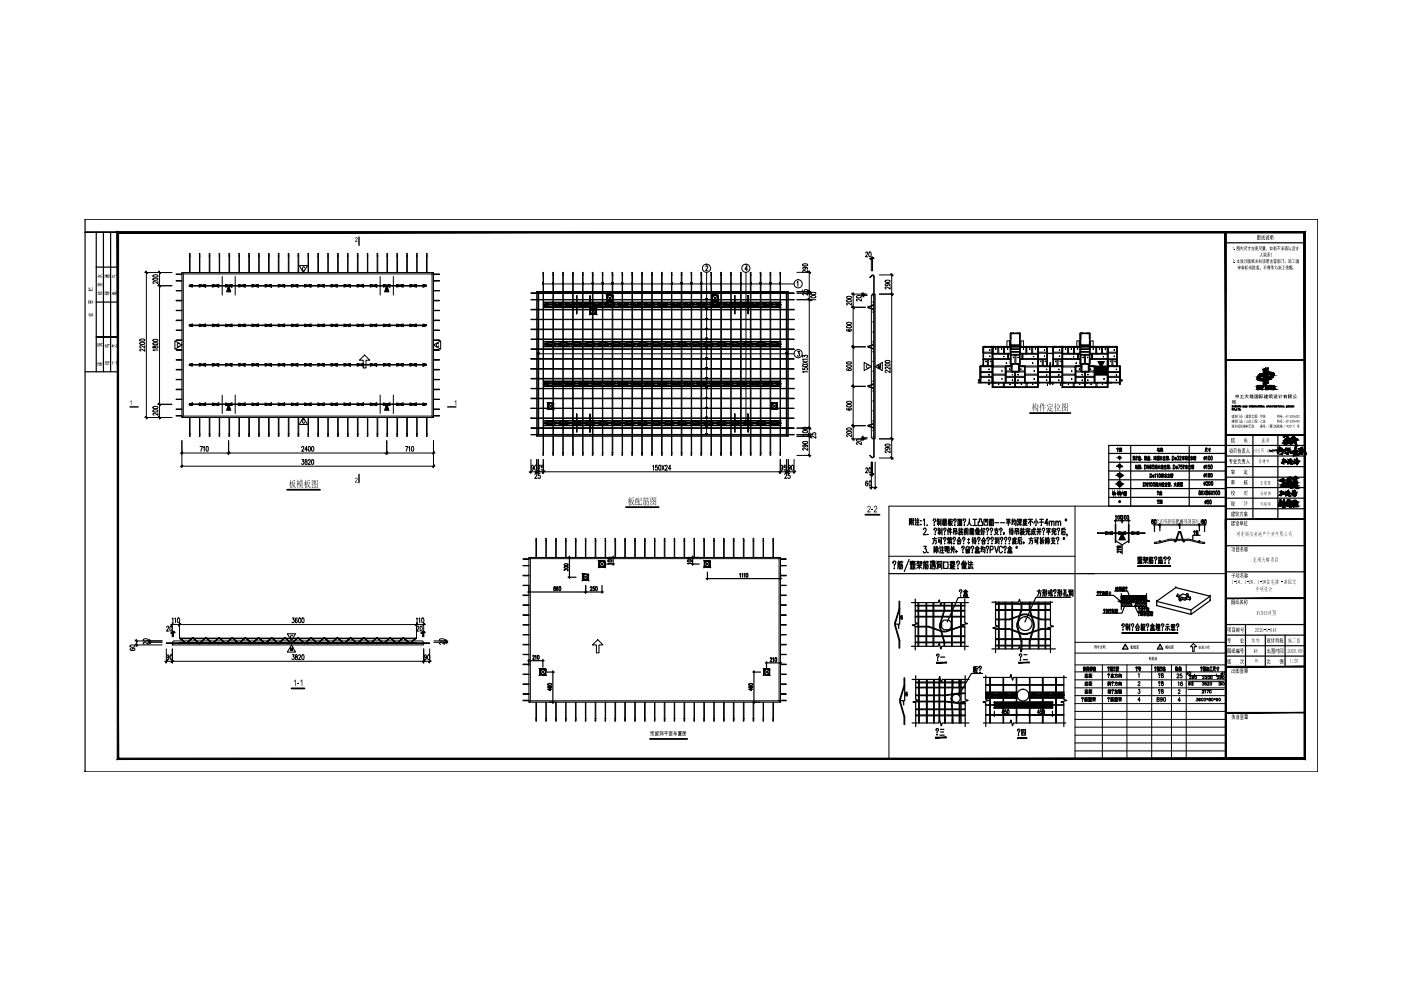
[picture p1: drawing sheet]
<svg xmlns="http://www.w3.org/2000/svg" width="297mm" height="210mm" viewBox="0 0 297 210" stroke-linecap="round" stroke-linejoin="round" font-family="sans-serif">
<g fill="none" stroke="#000" stroke-width=".21">
<path d="M229.4 148v.1a.19 .19 0 0 1 .1-.2 .19 .19 0 0 1 .2 .1 .19 .19 0 0 1 0 .2l-.2 .2M229.5 148.6h.1M230 148.7v-.5h.2v.5M230 148.3h.5v.4M230 148.5h.2M230 148h.3M230.1 147.9l-.1 .2M230.1 143.7h.5M230.1 145.4h.5M230.1 147h.5M230.1 148l.1 .1M230.2 143.3h.5"/>
<path d="M230.2 145h.5M230.2 146.7h.5M230.4 142.8v.2M230.4 144.5v.2M230.4 146.2v.1M230.4 148h.2M230.4 143.1v.2l.3 .3M230.4 143.6h-.3M230.4 144.8l.1 .4h.2M230.4 145.2l-.3 .1M230.4 146.5v.2l.3 .2M230.4 146.9l-.3 .1"/>
<path d="M230.4 148.2l-.1 .5M230.4 147.9l-.1 .2M230.5 148.7h.1M230.5 148v.1M230.6 143.1h-.4v.5M230.6 144.7l-.4 .1v.5M230.6 146.4l-.4 .1v.4M230.7 143h-.6l-.1 .7M230.7 144.7h-.6l-.1 .7M230.7 146.3h-.6l-.1 .7M230.8 148h.2l-.1 .3M230.8 147.9h.6"/>
<path d="M230.8 148.7h.6M230.8 148.4l.2-.1v.4M230.8 148.5h.2M230.8 148.6h.2M230.9 148l-.1 .3M230.9 143h.2M230.9 144.7h.2M230.9 146.3h.2M231 142.8v.9M231 144.5v.9M231 146.2v.8M231 148l.1 .1"/>
<path d="M231.1 143.5l-.1-.5-.2 .6M231.1 145.1l-.1-.4-.2 .5M231.1 146.8l-.1-.5-.2 .6M231.1 147.9h.1M231.1 143.1h.4l-.3 .6M231.1 144.8h.4l-.3 .6M231.1 146.5h.4l-.3 .5M231.2 143.2l.3 .5M231.2 144.9l.3 .5M231.2 146.5l.3 .5M231.2 148l-.1 .3M231.2 148.5h.2"/>
<path d="M231.2 148.6h.2M231.4 148v.3M231.4 148l-.2 .3 .2-.1M231.4 148.4h-.2v.3M231.5 142.9h-.4v.8M231.5 144.6h-.4v.8M231.5 146.3h-.4v.7M231.6 148.6l.3-.2 .4 .2M231.6 148h.3l-.1 .2M231.6 148.3h.6M231.7 147.9l-.1 .3M231.9 148.3v.4"/>
<path d="M232 148h.3v.2h-.3zM234.9 143v.1a.19 .19 0 0 1 .1-.3 .19 .19 0 0 1 .3 .1 .19 .19 0 0 1-.1 .3l-.2 .2M234.9 144.6h.2v.3h-.2zM234.9 148l.1-.1a.21 .21 0 0 1 .2 .2 .21 .21 0 0 1-.2 .2v.1M234.9 146.3h.2M234.9 145v.4l.2-.2M235 146.5v.4M235 148.6h.1M235 144.9v.4M235 146.2v.1M235 145h.5M235 143.6h.1"/>
<path d="M235.1 146.5l-.1 .4M235.1 144.7h.4M235.1 146.9l-.2 .1M235.2 146.5h.3M235.2 147v-.3h.3v.3M235.2 146.3v.1h.3v-.1M235.2 144.9h.3M235.2 145l.3 .1-.1 .3M235.3 146.7v.3M235.3 144.7l.2 .2M235.3 144.5l-.2 .4M235.3 146.5l-.1 .2"/>
<path d="M235.4 146.2v.2M235.4 146.7v.3M235.5 148.7v-.5h.3l-.1 .5M235.5 148.3h.6l-.1 .4M235.5 148.5h.3M235.5 148h.3M235.6 147.9l-.1 .2M235.6 143.4h.5l-.5 .3M235.6 143.1h.5M235.7 143.4l.4 .3M235.7 148v.1M235.8 143v.3h.2v-.3"/>
<path d="M235.8 144.7v-.2a.21 .21 0 0 1 .3 .2 .21 .21 0 0 1-.2 .2v.2M235.8 146.3v-.1a.23 .23 0 0 1 .3 .2 .23 .23 0 0 1-.2 .2v.2M235.9 146.9h.1M235.8 142.8v.2M235.9 145.3h.1M235.9 148h.2M235.9 148.2l-.1 .5M235.9 147.9l-.1 .2M236 148v.1M236.1 143h-.5l-.1 .7M236.3 146.3h.3l-.1 .7M236.3 148h.2l-.1 .3"/>
<path d="M236.3 143h.7M236.3 144.7h.7M236.3 147.9h.6M236.3 148.7h.6M236.3 148.5h.2M236.3 148.6h.2M236.3 148.4h.2v.3M236.4 148l-.1 .3M236.5 146.2l-.2 .8M236.5 148l.1 .1M236.6 143.3h.3v.3l-.2 .1M236.6 143l-.1 .5-.2 .2"/>
<path d="M236.6 144.9h.3v.3l-.2 .2M236.6 144.7l-.1 .4-.2 .3M236.6 142.8v.2M236.6 144.5v.2M236.6 147.9h.1M236.7 146.3h.3v.7h-.3zM236.7 148l-.1 .3M236.7 148.5h.2M236.7 148.6h.2M236.9 148v.3M236.9 148.2l-.2 .1M236.9 148l-.1 .3"/>
<path d="M236.9 148.4h-.2v.3M237.2 148.6l.2-.2 .4 .2M237.2 148h.2l-.1 .2M237.2 143.7v-.7h.6l-.1 .7M237.2 145.4v-.7h.6l-.1 .7M237.2 146.3h.6v.7h-.6zM237.2 148.3h.5M237.3 147.9l-.1 .3M237.3 143.3h.4v.2h-.4zM237.3 144.9h.4v.3h-.4zM237.3 146.4h.4M237.4 146.6h.2v.3h-.2z"/>
<path d="M237.4 142.8l-.1 .2M237.4 144.5l-.1 .2M237.4 148.3v.4M237.5 146.3v.3M237.6 148h.2v.2h-.2zM241.3 144.7l.1-.2 .3 .1-.4 .8h.4M241.3 143l.2-.2v.9M241.3 146.2h.4l-.2 .3a.25 .25 0 0 1 .2 .4 .25 .25 0 0 1-.4 0M241.8 148.4h-.5l.3-.5v.8M245.3 148.3h.4v-.3l-.4-.1v.8l.4-.1 .1-.2-.2-.1M245.6 143l.1-.2a.24 .24 0 0 1 .3 .2 .24 .24 0 0 1-.2 .3v.1M245.6 144.7l.1-.2a.21 .21 0 0 1 .3 .2 .21 .21 0 0 1-.2 .2v.2"/>
<path d="M245.6 146.3l.1-.1a.24 .24 0 0 1 .3 .2 .24 .24 0 0 1-.2 .2v.2M245.8 143.6h.1M245.8 145.3h.1M245.8 146.9h.1M246.3 142.9v.2a.31 .31 0 0 1 .3 .2 .31 .31 0 0 1-.1 .4 .24 .24 0 0 1-.3-.2 .24 .24 0 0 1 .2-.3l.2-.2zM246.3 144.6v.2a.29 .29 0 0 1 .3 .1 .29 .29 0 0 1 0 .4 .29 .29 0 0 1-.3 0 .4 .4 0 0 1 .3-.6l-.1-.2zM246.3 146.2v.3a.31 .31 0 0 1 .3 .1 .31 .31 0 0 1-.1 .4 .24 .24 0 0 1-.3-.2 .24 .24 0 0 1 .2-.2l.2-.1v-.3zM246.4 148.2v.1a.23 .23 0 0 1-.3 0 .23 .23 0 0 1 0-.4 .23 .23 0 0 1 .3 .1v.5l-.1 .2-.3-.1M246.8 147.9h.1a.48 .48 0 0 1 0 .8l-.2-.4zM249.6 143.1v-.1a.24 .24 0 0 1 .3 0 .24 .24 0 0 1 0 .3l-.4 .4h.5M249.8 144.7l.1-.1v.8M249.8 146.4l.1-.1a.25 .25 0 0 1 .3 .1 .25 .25 0 0 1-.1 .3l-.3 .4h.4"/>
<path d="M250.3 148.5h-.5l.3-.6v.9M250.6 142.9h-.4v.4a.26 .26 0 0 1 .4-.1 .26 .26 0 0 1 0 .4 .26 .26 0 0 1-.4 0M250.7 144.7l-.1-.1a.41 .41 0 0 0-.4 .4 .41 .41 0 0 0 .4 .4 .25 .25 0 0 0 .1-.4 .25 .25 0 0 0-.4 0v.1M251.9 144.5h7.6M251.9 146.2h7.6M251.9 142.9h-.4l.3-.4v.5M252.2 143.5l.1-.2a.18 .18 0 0 1 .2 .1 .18 .18 0 0 1 0 .2l-.3 .3h.4M252.3 144.9a.18 .18 0 0 1-.1 .2 .18 .18 0 0 1-.2-.3 .18 .18 0 0 1 .3-.1v.5h-.3M252.4 142.9l-.4 .3h7.1l-.3-.3M252.9 144.4v1M253.1 143.5a.18 .18 0 0 1-.2 .2 .18 .18 0 0 1-.1-.3 .18 .18 0 0 1 .2-.1l.1 .5h-.3M253.3 142.9v.6"/>
<path d="M253.7 148h.3l-.2 .3a.2 .2 0 0 1 .2 .1 .2 .2 0 0 1-.2 .3 .2 .2 0 0 1-.2-.2M254.5 148.1a.25 .25 0 0 0-.3 .2 .25 .25 0 0 0 .3 .2 .18 .18 0 0 0-.1-.2 .18 .18 0 0 0-.2 .1M254.9 146.5v-.1a.18 .18 0 0 1 .3 0 .18 .18 0 0 1-.1 .3l-.3 .2h.5M254.9 144.7h.3l-.1 .2a.2 .2 0 0 1 .1 .2 .2 .2 0 0 1-.1 .2 .2 .2 0 0 1-.3-.1M255 143.5l.1-.2 .2 .1-.3 .5h.4M255.4 146.5l.2-.2v.6M255.5 144.7l.2 .2a.19 .19 0 0 1 .1 .3 .19 .19 0 0 1-.3 0 .19 .19 0 0 1 .1-.3l.2-.1zM255.6 143.5l.1-.2 .2 .1-.4 .5h.4M255.8 148.1l.3 .2M255.9 146.3h.3l-.2 .6M256 144.8l.3-.1-.3 .6h.4M256 148v.4"/>
<path d="M256.1 148.1l-.3 .2M256.2 143.3a.3 .3 0 0 1 .3 .3 .3 .3 0 0 1-.3 .3zM256.3 148.1v.2l.4 .1-.1 .2h-.3a.23 .23 0 0 1 0-.3 .23 .23 0 0 1 .3 0v-.2zM256.5 146.4l.1-.1a.3 .3 0 0 1 .2 .4 .3 .3 0 0 1-.3 .2zM256.7 143.3h.1a.3 .3 0 0 1 .2 .3 .3 .3 0 0 1-.3 .3zM257.4 148.1l.3 .2M257.5 148v.4M257.7 148.1l-.3 .2M257.9 142.9v.6M258.1 143.5v-.2a.17 .17 0 0 1 .3 .1 .17 .17 0 0 1-.1 .2l-.2 .3h.3M258.2 148.3a.18 .18 0 0 1-.2 .1 .18 .18 0 0 1-.2-.2 .18 .18 0 0 1 .3-.1 .28 .28 0 0 1 .1 .3 .28 .28 0 0 1-.3 .2v-.1M258.5 144.4v1"/>
<path d="M259 143.5a.18 .18 0 0 1-.3 .2 .18 .18 0 0 1-.1-.3 .18 .18 0 0 1 .3-.1l.1 .5h-.4M259 144.9l-.3 .1v-.2l.1-.1a.29 .29 0 0 1 .2 .3 .29 .29 0 0 1-.3 .2M259.4 142.9h-.4l.2-.4v.5M259.6 142.5h.1a.3 .3 0 0 1 .2 .3 .3 .3 0 0 1-.3 .2z"/>
<circle cx="252.3" cy="142.7" r=".28"/>
<circle cx="252.7" cy="145" r=".27"/>
<circle cx="253.5" cy="143.6" r=".28"/>
<circle cx="254.9" cy="148.3" r=".26"/>
<circle cx="255.5" cy="148.3" r=".27"/>
<circle cx="256.7" cy="145" r=".26"/>
<circle cx="257" cy="148.3" r=".27"/>
<circle cx="258.6" cy="148.3" r=".26"/>
<circle cx="259.4" cy="143.6" r=".28"/>
<circle cx="259.4" cy="145" r=".27"/>
</g>
<g fill="#000">
<path d="M184 107.3h.1a.42 .42 0 0 1 .5 .2 .42 .42 0 0 1-.2 .5l-.3 .5h.5v.1h-.7l.5-.8a.24 .24 0 0 0 .1-.3 .24 .24 0 0 0-.3-.1 .24 .24 0 0 0-.2 .3l-.1-.1zM184.7 108h.5v.2h-.5zM185.3 107.4l.5-.2 .2 .2v.4l-.5 .6 .5 .1v.1h-.7l.5-.8a.23 .23 0 0 0 0-.4 .25 .25 0 0 0-.4 .3l-.1-.1zM62.6 144.1l.1 1.4h-.1v-1.1l-.3 .2zM63 144.9h.5v.1h-.5zM64 144.1h.1v1.4h-.1v-1.1l-.3 .2zM142.8 155.2h.2v-.2l.1 .2h.5l-.6 .2h.2l.1-.1v.1h.2v.5l-.2-.1h.1v-.3h-.1v.5l-.1-.5h-.2v.4v-.4l-.3 .2 .3-.4z"/>
<path d="M219.6 85.5l.1 .1-.1 .3 .4-.1 .2 .1-.1 1a.23 .23 0 0 1-.1 .3 .23 .23 0 0 1-.3-.2 .33 .33 0 0 0 .4-.1 .33 .33 0 0 0-.1-.4v-.6h-.5l-.2 .4zM219.6 86.1l.1 .1-.2 .5h.3l-.1-.3 .2 .2-.1 .3v-.2l-.4 .1zM219 85.5l.2 .1-.1 .3h.2l.1 .1h-.3l.2 .5-.2-.3-.1 1v-.9l-.2 .5 .2-.7v-.1l-.2-.1h.2z"/>
<path d="M221 85.6l.1 .1-.1 .3h.2v-.5l.2 .1-.1 .4 .3-.1 .1 .1h-.4v.5l.4-.1 .1 .1h-.5l-.1 .7v-.7h-.4h.4v-.5h-.2l-.2 .4zM220.7 85.5l.2 .1-.3 .3v1.3v-1.1l-.3 .3z"/>
<path d="M222 86.2h1l.1-.1 .1 .1h-.5v.4l.3-.1 .1 .2h-.4v.3l.6 .1-.7 .1-.3-.5-.4 .5 .3-.8 .2 .1-.1 .3 .3 .2v-.8zM222.5 85.5l.2 .1-.1 .2zM222.1 85.7h1l.2 .2-.3 .2 .1-.2h-1l-.1 .2z"/>
<path d="M223.8 85.5l.1 .1-.2 .4v1.2v-1.1l-.3 .4zM224.2 85.5l.2 .2-.1 .2zM223.9 85.9h.7l.1-.1 .1 .2zM224 86.1l.2 .4v.4zM224.5 86.1h.2l-.3 1 .3-.1 .2 .1-1 .1 .5-.1z"/>
<path d="M225.2 85.5l1.2 .1v1.6h-.2v-.1h-.9l-.1 .1zM225.3 85.6v1l.1-.1a.33 .33 0 0 0 .3-.3 .33 .33 0 0 0-.1-.3l-.3 .3 .3-.6zM225.6 85.6v.2l.4-.1-.1 .3a.23 .23 0 0 0 0 .3 .23 .23 0 0 0 .3 .1l-.1 .2-.2-.2a.19 .19 0 0 0-.2-.1 .19 .19 0 0 0-.1 .1l-.3 .2v.4h.9v-1.4zM225.6 85.9l.1 .2 .2-.2zM225.6 86.4l.3 .2-.1 .1zM225.5 86.7l.4 .1 .1 .2z"/>
<path d="M61.9 101.9l.2 .1 .4-.3 .1 .2-.6 .1v.3l.5-.1 .1 .2-.3 .6 .4 .3-.1 .2-.3-.4-.5 .3 .4-.4-.1-.6-.2 .8-.2 .3 .2-.7zM62.1 102.4l.2 .5 .1-.5zM61.6 101.7l.1 .1-.1 .4 .2-.1 .1 .1h-.3l.2 .5-.2-.3v1.1v-1l-.3 .5 .3-.7-.3-.1h.3z"/>
<path d="M63.1 101.7l.1 .1v.4h.3h-.3l.2 .5-.2-.3-.1 1.1v-1l-.2 .5 .2-.8h-.2h.2zM63.6 101.7l.2 .1-.1 .2h.2v-.3l.1 .3 .2-.1 .1 .1h-.3l-.1 .2v-.2h-.2l-.1 .2v-.2h-.3h.3zM63.5 102.2l.6 .1v.5l-.3-.1v.3l.4-.1 .1 .1h-.5l.5 .3-.1 .2-.4-.5-.3 .4-.3 .1 .5-.5h-.4h.4v-.3l-.2 .1zM63.6 102.3v.1h.4v-.1zM63.6 102.5v.2h.4v-.2z"/>
<path d="M65.1 101.9l.5-.2 .1 .2-.5 .1v.3l.4-.1 .1 .2-.3 .6 .5 .3a.24 .24 0 0 1-.3 .1 .24 .24 0 0 1-.2-.3l-.5 .4 .5-.5-.2-.6-.1 .7-.3 .4 .2-.5zM65.2 102.4l.2 .5 .2-.5zM64.7 101.7l.1 .1v.4h.2h-.2l.2 .5-.1 .1-.1-.4-.1 1.1v-1l-.3 .6 .3-.9h-.3h.3z"/>
<path d="M66.1 101.7l1.3 .1-.1 1.6-1.1-.1-.1 .2zM66.2 101.9v.9l.2-.1a.25 .25 0 0 0 .3-.2 .25 .25 0 0 0-.2-.3l-.2 .2 .2-.5zM66.5 101.9h.2l-.1 .1 .4 .1-.2 .3 .4 .3-.1 .1-.4-.3-.5 .3v.5h1v-1.4zM66.5 102.1l.2 .3 .2-.2zM66.6 102.7l.2 .2zM66.5 103h.3l.1 .2z"/>
<path d="M133.7 105.6l.6-.1 .1 .1-.6 .1v.3l.5-.1 .1 .1-.2 .5a.34 .34 0 0 0 0 .3 .34 .34 0 0 0 .3 .2l-.2 .1a.2 .2 0 0 0-.2-.3 .2 .2 0 0 0-.2 .2l-.3 .1 .2-.2a.46 .46 0 0 0 .1-.7l-.1-.2v.7l-.3 .5 .2-.6zM133.9 106l.2 .6 .2-.6zM133.4 105.4l.1 .1-.1 .4 .2-.1 .1 .1h-.3l.2 .6-.2-.3 .1 .9-.1 .1v-.9l-.3 .5 .3-.8-.3-.1h.3z"/>
<path d="M135.5 105.6h.5v.6h-.4v.6v.2h.4v-.4l.1 .5h-.6v-1.1l.4 .1v-.5zM134.7 105.6l.6-.1 .2 .1h-.3v.3h.2l-.1 1.2v-.1h-.5l-.1 .1v-1.3l.3 .1v-.3zM135 105.6l.1 .3zM135.2 105.9v.4h.1v-.4zM135 105.9l-.2 .7h.5zM134.8 105.9l.1 .5 .1-.5zM134.8 106.6v.3h.5v-.3z"/>
<path d="M136.5 106l.4 .1v1l-.2 .1-.1-.2h.2v-.3h-.3l-.2 .5 .1-.3zM136.6 106.1v.2h.2v-.2zM136.6 106.4l-.1 .2h.3v-.2zM137.1 105.9l.2 .1-.1 .3 .3-.1 .1 .1-.1 .5a.22 .22 0 0 1 0 .3 .22 .22 0 0 1-.3-.1 .43 .43 0 0 0 .3-.7h-.3v.5l-.4 .4 .3-.5a.26 .26 0 0 0 .1-.3 .26 .26 0 0 0-.3-.1h.3zM136.6 105.4v.3l.3-.1 .1 .1h-.3v.3l-.2-.3-.2 .3zM137.2 105.4l.1 .1-.1 .2 .3-.1 .1 .1h-.3l.2 .2-.1 .1-.1-.3-.4 .3z"/>
<path d="M137.9 105.4h1.2v1.7l-1.1-.1-.1 .2zM138 105.5l.1 1 .4-.4-.2-.3-.2 .3 .2-.6zM138.4 105.5v.2h.3l.2 .1-.2 .2a.18 .18 0 0 0-.1 .2 .18 .18 0 0 0 .3 .1l.1 .1h-.2a.36 .36 0 0 0-.7 .1l-.1 .5h1v-1.5zM138.3 105.8l.3 .3 .1-.3zM138.4 106.4l.2 .2zM138.3 106.6l.4 .1v.2z"/>
<path d="M138.2 155h.5l-.2 .2h.1v.6v-.5h-.3v.5v-.6l.1-.1zM137.9 155.1h.3l-.2 .2 .2 .1v.2l-.2-.2v.6l-.1-.1h.1v-.5h-.2h.2l-.1-.1 .1-.1zM138.4 155.4l.1 .4-.3 .2zM138.5 155.8l.2 .2z"/>
<path d="M138.9 155.1l.3-.1 .1 .1-.3 .1v.2l.1-.2 .1 .2 .2-.1-.1-.3h.4l-.1 .4h-.2h.2v-.3h-.2l-.1 .4h-.4zM138.9 155.5h.7v.5h-.7zM139.3 155.6l.2 .1zM139 155.6v.1h.2v-.1zM139.3 155.8l.2 .1zM139 155.8l.2 .1z"/>
<path d="M139.9 155l.2 .2zM140.1 155h.5v1h-.1v-.9h-.3l-.1 .9zM140.2 155.2l.3 .1zM139.8 155.3l.2 .1zM140.3 155.4h.2v.4h-.2zM140.3 155.5v.2h.1v-.2zM140 155.6l-.1 .4z"/>
<path d="M140.8 155h.8l-.3 .1v.4h.3l-.3 .1v.4l-.1-.4h-.4l.4-.1v-.4zM141.4 155.2l.1 .1-.1 .2zM140.9 155.2h.1l.1 .3z"/>
<path d="M141.8 155h.8l-.4 .2h.3v.8h-.7v-.8h.4v-.1zM142.4 155.3v.6h.1v-.6zM142.1 155.3l.2 .1zM141.9 155.3v.6h.1v-.6zM142.1 155.5l.2 .2zM142.1 155.7l.2 .2z"/>
<path d="M143.8 155h.7v.2h-.3l.3 .1-.3 .1h.2v.5h-.5v-.5h.2l-.3-.1 .3-.1h-.3zM144.3 155.1l.1 .1zM144.1 155.1l.1 .1zM143.8 155.1l.2 .1zM144 155.5h.4zM144 155.6l.4 .1zM144 155.7l.4 .1zM143.8 155.4v.5l.8 .1h-.8z"/>
<path d="M144.7 155h.8v1h-.8zM145 155.1l.3 .1-.1 .2 .2 .1v-.4zM144.8 155.1v.8h.3l-.1-.2 .2 .2h.2v-.3l-.3-.1-.2 .1 .1-.2h-.1l.1-.3zM145.1 155.5l.1 .2zM145 155.3h.2z"/>
</g>
<path d="M218.4 87.6h8.5M60.9 103.8h7M132.7 107.5h7M183.5 109.1h3M61.8 146h2.8M137.8 156.7h7.9" fill="none" stroke="#000" stroke-width=".38"/>
<g fill="none" stroke="#000" stroke-width=".21">
<path d="M63.5 56.3h1.7l-.9 1.5zM64.6 56.8a.24 .24 0 0 0-.3-.2 .24 .24 0 0 0-.2 .3v.2a.24 .24 0 0 0 .2 .3 .24 .24 0 0 0 .3-.2M37.1 72.3l1.5 .9-1.5 .8zM38 72.9l-.1-.2a.41 .41 0 0 0-.3 .4 .41 .41 0 0 0 .3 .4l.1-.1M48.5 60.6l.4 1.2h-.8zM76.2 76.4l1.1-1.1 1.1 1.1h-.8v1.6h-.6v-1.6zM82 60.6l.4 1.2h-.8zM91.9 73.2l1.5-.9v1.7zM93 72.9l-.2-.2a.41 .41 0 0 0-.3 .4 .41 .41 0 0 0 .4 .4l.1-.1M183.2 76.8l1.5 .9-1.5 .9zM184.2 77.5a.24 .24 0 0 0-.3-.2 .24 .24 0 0 0-.2 .3v.2a.24 .24 0 0 0 .2 .3 .24 .24 0 0 0 .3-.2M185.5 77.7l1.6-.9v1.8z"/>
<path d="M186.2 78.1v-.8l.2 .8 .2-.8v.8M232.8 76.7h1.3l-.6 1.1zM48.5 85.7l.4 1.3h-.8zM64.3 88.5l.9 1.5h-1.7zM64.6 89.1a.24 .24 0 0 0-.3-.2 .24 .24 0 0 0-.2 .3v.2a.24 .24 0 0 0 .2 .3 .24 .24 0 0 0 .3-.2M82 85.7l.4 1.3h-.8zM60.9 134.4h1.8l-.9 1.5zM61.6 138v-.9l.2 .9 .3-.9v.9M61.8 136.7l.9 1.6h-1.8zM62.1 134.8a.24 .24 0 0 0-.3-.1 .24 .24 0 0 0-.2 .3v.2a.24 .24 0 0 0 .2 .3 .24 .24 0 0 0 .3-.2M125.6 136.7l1.1-1.1 1.1 1.1h-.8v1.7h-.6v-1.7z"/>
</g>
<g fill="none" stroke="#000" stroke-width=".21">
<path d="M232.1 77.8l2.7-.1v1.7h-2.7zM232.2 77.8l-.1 .1M232.3 77.8l-.2 .2M232.5 77.8l-.4 .3M232.6 77.8l-.5 .5M232.7 77.8l-.6 .6M232.9 77.8l-.8 .8M233 77.8l-.9 .9M233.2 77.8l-1.1 1M233.3 77.8l-1.2 1.2M233.4 77.8l-1.3 1.3M233.6 77.8l-1.5 1.4"/>
<path d="M233.7 77.8l-1.6 1.6M233.8 77.8l-1.6 1.6M234 77.8l-1.6 1.6M234.1 77.8l-1.6 1.6M234.3 77.8l-1.6 1.6M234.4 77.8l-1.6 1.6M234.6 77.8l-1.6 1.6M234.7 77.8l-1.6 1.6M234.8 77.8l-1.6 1.6M234.8 77.9l-1.5 1.5M234.8 78l-1.3 1.4M234.8 78.2l-1.2 1.2"/>
<path d="M234.8 78.3l-1 1.1M234.8 78.4l-.9 1M234.8 78.6l-.7 .8M234.8 78.7l-.6 .7M234.8 78.9l-.4 .5M234.8 79l-.3 .4M234.8 79.2l-.2 .2M234.8 79.3l-.1 .1"/>
</g>
<path d="M48.5 60.6l.4 1.2h-.8zM82 60.6l.4 1.2h-.8zM232.8 76.7h1.3l-.6 1.1zM48.5 85.7l.4 1.3h-.8zM82 85.7l.4 1.3h-.8z" fill="#000" stroke="#000" stroke-width=".21"/>
<path d="M18 46.5h.1M18 163.7h.1" fill="none" stroke="#000" stroke-width=".25"/>
<!-- layer: PUB_TITLE -->
<path d="M18 46.5h261.4v117.2h-261.4z" fill="none" stroke="#000" stroke-width=".25"/>
<path d="M25.1 160.7l-.3 .3 251.7-.3zM24.8 161l251.7-.3 .3 .3zM276.5 49.4v111.3l.3 .3zM276.5 49.4l.3-.3v111.9zM25.1 49.4h251.4l.3-.3zM24.8 49.1h252l-251.7 .3zM24.8 49.1l.3 111.6v-111.3zM24.8 49.1l.3 111.6-.3 .3z" fill="#000" stroke="#000" stroke-width=".21"/>
<!-- layer: TK -->
<path d="M18 49.2h7h-7M20.4 56.6h4.6M20.4 49.2v14.9M21.9 49.2v29.6M23.5 49.2v29.6M18 78.8h7M20.4 64.1v7.4h4.6h-4.6v7.3M20.4 64.1h4.6" fill="none" stroke="#000" stroke-width=".25"/>
<g fill="#000">
<path d="M261.4 55.1a.2 .2 0 0 1 .3 0 .2 .2 0 0 1-.1 .3l-.1 .2 .2 .1h-.3l.1-.3a.18 .18 0 0 0 .2-.3 .16 .16 0 0 0-.3 .1zM261.5 52.3v.7v-.5l-.1 .1zM261.7 53h.1zM261.8 55.6l.1 .1zM262.2 55.1h.3v-.2l.1 .2h.2a.23 .23 0 0 0-.2 .3 .23 .23 0 0 0 .2 .2v.1l-.2-.5 .1 .5-.1 .1-.3-.1 .2-.1v-.4l-.3 .5 .2-.4zM263 52.4h.2v-.2l.1 .2h.3v.7h-.2l.1-.1v-.5h-.2l.1 .4-.1-.2-.2 .2 .1-.4h-.2v.6zM265.4 52.2l.1 .2h.4v.7h-.2l.1-.1 .1-.5-.3 .5-.2 .1 .3-.6h-.1l-.3 .4 .3-.4-.3 .1zM266.1 55.1h.3v-.2v.2h.3h-.3v.2h.4l-.3 .1 .2 .4-.3-.4v.4v-.4l-.3 .3 .3-.3-.3-.1h.3v-.2zM267.4 53.6l.3 .9-.3-.5-.1 .4h-.2l.2-.3zM267.1 56.9h.2l-.1 .3zM268.5 52.9v.3zM271.8 56.3h.6l-.2 .1v.7h.3h-.8h.4v-.7z"/>
<path d="M272.4 55.5l.2 .2-.1 .1zM274 55h.6h-.3v.7l.3 .1h-.7l.3-.1v-.7zM23.8 76.6l.1 .3h.7v-.4h.1v.8h-.1v-.3h-.7l-.1 .3zM260.6 97.5h.3v-.3v.3h.4l-.4 .2h.4l-.4 .1 .3 .1-.1 .4-.3-.1h.2l.1-.2h-.3v-.3h-.2l.3-.2zM264.5 97.3h.1v.5l.3 .5-.3-.6-.2 .5-.2 .1 .3-.5zM264.5 95l.2 .7 .3 .3h-.2l-.2-.5-.4 .6 .3-.6zM266.6 95.2h.6h-.4v.3h.3l-.1 .6-.2-.2 .2 .1v-.2a.17 .17 0 0 0 .1-.3 .17 .17 0 0 0-.3 0l-.3 .6 .3-.5a.22 .22 0 0 0 0-.3 .22 .22 0 0 0-.2-.1zM267.3 102h.5l-.3 .1v.3h.3h-.3v.3l.3 .1h-.6l.3-.1v-.3h-.2h.2v-.3zM267.6 118.3l.5-.1-.3 .1v.3h.4a.22 .22 0 0 0-.3 .1 .22 .22 0 0 0 .2 .3l.2 .2h-.2l-.3-.6-.3 .7 .2-.3a.18 .18 0 0 0 .1-.2 .18 .18 0 0 0-.2-.1l-.1-.1a.19 .19 0 0 0 .3-.1 .19 .19 0 0 0-.2-.2zM270.4 112.9h.3l.1-.3v.3h.3l-.4 .1 .3 .1v.6l-.2-.1h.2v-.5l-.3 .1 .2 .1h-.2v.1h.2l-.2 .1v.2l-.1-.6-.2 .3 .3-.5zM260.3 135.4h.3v-.2v.2h.3l-.3 .2 .4 .1-.5 .1h.4l-.1 .5-.4-.2h.2l.2-.2h-.4l.1-.2h-.3l.3-.2zM261.2 121.6h.6l-.3 .4h.4h-.4v.6l-.2-.1h.2v-.5h-.4h.4l.2-.4z"/>
<path d="M261.2 123l.1-.1 .1 .9h-.2l.1-.1v-.6zM261.5 123.3l.5 .1zM262.1 123l.2-.1v.9h-.2zM263 123.6l.2 .3zM263.9 123l.2-.1v.8l.1 .1h-.3l.1-.1v-.6zM264.3 123.3l.4 .1zM264.8 123.1a.23 .23 0 0 1 .3 .1 .23 .23 0 0 1-.1 .3l-.2 .2 .3-.1v.2h-.3l.2-.4a.18 .18 0 0 0 .1-.3 .18 .18 0 0 0-.3 0l.1 .1zM265.8 123.6l.1 .3zM266.1 133.2a.28 .28 0 0 1 .4 .2 .28 .28 0 0 1-.3 .3l-.1 .2 .3-.1v.2h-.3l.2-.4a.2 .2 0 0 0 .1-.2 .2 .2 0 0 0-.2-.2l-.1 .2zM266.5 124.3l.1 .3h.2h-.2l-.1 .2h.5h-.5v.2h.3l-.2 .3 .1 .2-.3-.3 .2 .1 .1-.3-.3 .1 .1-.3h-.3h.3v-.1l-.2-.1h.2zM266.7 123l.1-.1v.8l.2 .1h-.3l.1-.1v-.6zM267 123.3l.5 .1z"/>
<path d="M267 133.2a.24 .24 0 0 1 .4 .1 .24 .24 0 0 1-.2 .3l-.1 .3 .3-.1v.2h-.4l.2-.4a.18 .18 0 0 0 .2-.2 .18 .18 0 0 0-.3-.1v.1zM267.6 123a.18 .18 0 0 1 .2 0 .18 .18 0 0 1 0 .3v.1a.2 .2 0 0 1 .2 .2 .2 .2 0 0 1-.2 .2 .2 .2 0 0 1-.3-.2l.1 .1a.19 .19 0 0 0 .3-.2 .19 .19 0 0 0-.2-.2l.1-.3h-.2v.2zM267.9 133.5l.4 .1zM268.7 137.6v.3h.2v-.4l.1 .4h.2l.1-.3v.4h-.3v.4h.2l.1-.3v.5l-.7-.1v-.4l.1 .3h.2v-.4h-.2zM268.9 133.5l.3 .1zM269.8 133.2l.2-.1 .1 .9h-.3zM271.7 123.3l.3 .1zM273 137.7a.24 .24 0 0 1 .3 .1 .24 .24 0 0 1-.2 .3l-.1 .2 .3-.1v.2h-.3l.2-.4a.17 .17 0 0 0 .1-.2 .17 .17 0 0 0-.3-.1v.2zM273.5 139.7h.2v.8h.1h-.3h.1v-.7zM273.9 137.6a.25 .25 0 0 1 .4 .2 .25 .25 0 0 1-.2 .3l-.2 .2 .3-.1v.2h-.3l.2-.4a.18 .18 0 0 0 .1-.2 .18 .18 0 0 0-.2-.1l-.1 .2zM274.1 135.4l.5-.1-.2 .2v.6h.3l-.7 .1 .4-.1v-.6zM274.4 139.8a.24 .24 0 0 1 .4 .1 .24 .24 0 0 1-.2 .3l-.2 .3 .3-.2v.2h-.3l.3-.6-.2-.2-.1 .3z"/>
<path d="M261.2 141.8v.3h.3l-.1-.4 .1 .4h.2l.1-.3v.4h-.3v.4h.2l.1-.3v.5l-.7-.1v-.4l.1 .3h.3v-.4h-.3z"/>
<path d="M20.8 58.3l.4 .1 .3-.3v.2l-.5 .2h.6l.1 .2-1.1-.1 .5-.1zM20.9 58.6l.6 .3-.4-.2-.2 .2z"/>
<path d="M22.2 58.2l.2 .2v-.2h.6l.1 .1h-.2v.1l.2 .1h-.2v.1l.2 .1h-.7l-.2-.4v.4zM23.1 58.1v.7l.1 .1-.6 .1v-.2h.5zM22.7 58.3l.1 .1zM22.7 58.5l.1 .1zM22.5 58.3l.1 .1zM22.5 58.5l.1 .1zM22.2 58.8h.2z"/>
<path d="M24.2 58.3h.4l-.1-.1h.1a.18 .18 0 0 1 0 .2 .18 .18 0 0 1-.3 0l-.1 .5zM23.8 58.3l.1 .5 .2 .2-.4-.2h.1zM24 58.3v.5z"/>
<path d="M262.5 56.6h.2v-.1l.3 .1v.4h-.2v.2l-.1-.2h-.2zM262.4 56.4h.3v-.2l.1 .2h.3v.2l-.1-.2h-.6v.2zM262.8 56.8l.1 .1zM262.5 56.8l.2 .1zM262.8 56.6l.1 .1zM262.5 56.6l.2 .1z"/>
<path d="M262.2 52.2h.6v1h-.6zM262.2 52.3v.7h.5v-.7zM262.4 52.4h.2v.3l.1 .1-.2-.1h-.2h.1v-.2l-.1 .1zM262.4 52.8l.2 .2zM262.5 52.7l.1 .2zM262.4 52.5h.2z"/>
<path d="M263.2 55.3h.4l-.2 .4 .3 .1-.3-.1-.3 .1 .3-.1zM263.3 54.9h.2l.2 .4h-.3v-.3h-.1l-.1 .3zM262.9 55.2h.2v.4h.1l-.1 .2zM263.3 55.4l.1 .2 .1-.2zM263 54.9l.1 .2z"/>
<path d="M263.2 56.4h.3v-.1l.3 .1h-.2l.2 .3-.3-.3v.3h.2v.3h-.4v-.3h-.2l.3-.3zM263.2 57.1h.6zM263.4 56.9h.3zM263.4 56.7l.3 .1zM263.4 56.4l-.1 .3h.2z"/>
<path d="M264.2 54.9v.3h.3l-.3 .1v.5v-.5h-.3l.3-.1zM263.7 55.2h.2v.4l.1-.1-.1 .3v-.5zM263.8 54.9l.1 .3z"/>
<path d="M263.8 52.2h.5v.5h-.2l.3 .5-.4-.6h-.1l-.2 .5zM263.9 52.3v.2h.3v-.2z"/>
<path d="M264.3 56.3h.2v.8l.2-.1-.1 .2h-.1v-.8h-.2v.5l-.1 .3zM264 56.3l.2 .5v.1l-.1-.2v.5l-.1-.5-.1 .2z"/>
<path d="M264.5 52.5h.4l.1-.3v.3h.2h-.2v.6h-.2l.1-.1v-.5zM264.6 52.6l.1 .3z"/>
<path d="M264.8 56.3l.2 .4-.1 .1v-.1v.5l-.1-.5-.1 .2zM265.1 56.2v.2h.3v.3a.21 .21 0 0 1 .1 .3 .21 .21 0 0 1-.3 .1h.1v-.6h-.2l-.1 .1zM265.1 56.6l-.1 .3 .3-.2v.3h-.3z"/>
<path d="M264.5 54.9h.7v.9h-.7zM264.6 55v.7h.5v-.7zM264.8 55l.2 .1-.1 .2 .2 .2h-.4l.1-.2h-.1zM264.8 55.5l.2 .2zM264.8 55.4l.2 .1zM264.8 55.2h.2z"/>
<path d="M265.6 56.3l.1 .2-.1 .7-.1-.4h.1zM266 56.3l.1 .3h.1l-.1 .1v.4v-.1l.1 .2-.2-.1zM265.8 56.3l.1 .3-.1 .6z"/>
<path d="M265.6 55h.4h-.2v.3h.2h-.2l.1 .4h.1l-.1 .1-.1-.5v.4l-.2 .1zM265.4 54.9v.3l.2-.1-.2 .3 .2 .1h-.3zM265.7 55l.1 .3zM265.3 55.7l.3-.1z"/>
<path d="M266.1 52.2h.6l-.1 .9v-.3h-.2v.3v-.3h-.2l-.1 .3zM266.4 52.3v.2h.2v-.2zM266.4 52.5v.2h.2v-.2zM266.2 52.3v.2h.2v-.2zM266.2 52.5v.2h.2v-.2z"/>
<path d="M266.6 56.3v.1h.4l-.2 .1v.1h.2l-.2 .1v.2l.2-.1-.2 .2 .2 .1-.5 .1-.1-.6zM266.4 56.8l-.1 .3zM266.6 56.7l.1 .2zM266.6 56.5l.1 .1zM266.6 56.9l.1 .1zM266.3 56.3l.1 .3zM266.7 56.3a.1 .1 0 0 1 .2 0 .1 .1 0 0 1-.2 0z"/>
<path d="M267 54.9v.3h.2l-.2 .3h.2l-.3 .1zM267.2 55.4h.3l-.1 .4h.1h-.4h.2v-.3zM267.2 55h.3l-.1 .2 .1 .2-.1-.2-.3 .2 .3-.3zM266.9 55.7l.3-.1z"/>
<path d="M266.5 49.9h.8v1h-.8zM266.6 50v.8h.6v-.8zM266.8 50h.3l-.1 .3 .1 .2-.2-.2-.2 .2 .2-.2-.2-.1zM266.8 50.5l.2 .3zM266.9 50.4l.1 .2zM266.8 50.1l.1 .1h.1z"/>
<path d="M267 52.2h.5v.5h-.3l.3 .5-.3-.6h-.2l-.2 .5zM267 52.3v.2h.4v-.2z"/>
<path d="M268.1 54.9v.2h.3l-.2 .5 .1 .2-.1-.1-.3 .1 .2-.1-.1-.4zM267.7 55h.3h-.1v.6h.1l-.3 .2 .1-.8zM268.1 55.2v.3l.1-.3z"/>
<path d="M267.8 49.9l.3-.1-.1 .4 .2 .1h-.2v.3l.2 .2a.2 .2 0 0 1-.3-.1 .2 .2 0 0 1 .1-.2l-.2-.2v.4h.1l-.1 .2zM267.5 49.8v.4l.2-.1-.2 .4h.2h-.3zM267.8 50v.2h.1zM267.4 50.7l.3-.1z"/>
<path d="M267.8 53.6h.4l-.1 .9v-.2h-.3zM268.2 53.8l.3-.2-.1 .2h.1h-.1v.2h.2a.19 .19 0 0 0-.2 .2 .19 .19 0 0 0 .2 .2l-.1 .1-.1-.3-.3 .2 .2-.3h-.2l.2-.1zM268 53.8l.1 .2zM268 53.7l.1 .1zM268 54.1l.1 .1zM268.2 53.6l.1 .1z"/>
<path d="M267.7 52.7h.5v.2h-.2l.2 .1-.2 .1h.3h-.7h.3l-.2-.1h.2l-.2-.1zM267.7 52.2h.5v.3h-.5zM267.6 52.5l.7 .1zM267.8 52.4l.3 .1zM267.8 52.3h.3zM268 52.7h.1zM267.8 52.7h.1zM267.8 52.8h.1zM268 52.8h.1z"/>
<path d="M267.9 56.3h.6l-.3 .1v.8l-.1-.6-.3 .3 .4-.6zM268.3 56.6l.2 .3z"/>
<path d="M268.5 55l.3-.1 .3 .2h-.5l-.2 .7zM268.7 55.2h.3v-.1l.1 .1-.1 .6h-.1l.1-.1v-.4zM268.7 55.1v.7l-.1-.4zM268.8 55.5l.1 .1z"/>
<path d="M268.6 50.1h.3v-.3l.1 .1-.1 .9 .2-.1v.2l-.2-.1v-.3l-.4 .4 .2-.4h-.1zM268.3 50.2h.2v.5l.1-.2-.2 .3zM268.7 50.2v.2h.3v-.2zM268.4 49.8l.1 .3zM268.6 49.9l.2 .1z"/>
<path d="M268.7 53.6h.6l-.4 .2 .3-.1v.1l-.3 .3h.3l-.1-.2 .2 .2v.1l-.3-.1v.4l-.1-.1h.1v-.3h-.3l.2-.2-.2-.1 .2-.1zM269.2 54.2l.1 .2zM268.8 54.2l.1 .1-.2 .1z"/>
<path d="M268.9 56.3h.4v.3h-.4zM268.9 56.7h.4l-.1 .5h-.1l.1-.3h-.4l.4-.1zM268.8 56.5l-.1 .7v-.4h-.1zM268.8 56.3l-.1 .3zM269 56.5l.2 .1zM269 56.3l.2 .1zM268.9 57a.08 .08 0 0 1 .1 0 .08 .08 0 0 1-.1 0z"/>
<path d="M269.6 53.6l.1 .5zM269.6 54.3l.1 .1z"/>
<path d="M269.2 55.1h.7l-.3 .1v.2h.2l-.2 .1v.2l.3 .1h-.7l.3-.1v-.2h-.2l.2-.1v-.2zM269.5 54.9l.1 .2z"/>
<path d="M269.6 52.4h.2v.7l-.2-.1v.1zM269.3 52.2l.1 .2h.1v.5l.1 .1-.2-.1-.2 .2 .2-.2-.2-.1zM269.6 52.5v.4h.2v-.4zM269.3 52.5l.1 .3 .1-.3z"/>
<path d="M269.8 56.2v.2h.3l-.2 .1v.1h.2l-.2 .1v.2h.2l-.2 .1v.2l-.1-.7-.2 .1zM269.6 56.2l-.1 1v-.6v.2l-.1-.2z"/>
<path d="M270 52.3h.3v-.1v.1h.3l-.3 .2h.3v.6h-.2l.1-.2h-.3l-.1 .2v-.4l-.1 .2v-.2l.2-.3zM270.2 52.6v.1h.3v-.1zM270.2 52.7v.2h.3v-.2z"/>
<path d="M269.6 49.9h.4v.9h-.2l.1-.3h-.2l-.2 .4zM269.2 49.9h.3v.7h-.2v.1zM269.7 50v.1h.2v-.1zM269.7 50.2v.2h.2v-.2zM269.3 50.2v.3h.2v-.3zM269.3 50v.2h.2v-.2z"/>
<path d="M270.1 55.3h.5v.2l-.4 .1h.4v.2h-.5zM270 55.2h.3v-.1l.4 .1v.2l-.1-.2h-.5l-.1 .2zM270.1 54.9l.2 .1-.3 .2zM270.5 54.9l.2 .1-.1 .2v-.2l-.2 .1zM270.2 55.7h.4zM270.2 55.4l.3 .1z"/>
<path d="M270.5 56.3l.1 .3h.3l-.1 .6-.2-.1h.2v-.5h-.2l-.2 .4-.2 .2 .3-.4v-.2h-.2h.2zM270.6 56.7l.1 .2zM270.3 56.3l.1 .2z"/>
<path d="M271.3 56.6h.4l-.1 .3v-.2l-.1 .3-.1-.2v.3h.2v-.1l.1 .2h-.4zM271 56.4h.3l-.2 .1 .1 .6h-.1v-.4l-.1 .5zM271.4 56.2v.2h.3h-.3l-.1 .2zM271.1 56.3a.07 .07 0 0 1 .1 0 .07 .07 0 0 1-.1 0z"/>
<path d="M271.2 55h.3l-.1 .3a.17 .17 0 0 1 .1 .2 .17 .17 0 0 1-.2 .1h.1l-.1-.3 .1-.3h-.1l-.1 .8zM270.8 55.5h.3v.3h-.3zM271 54.9l.2 .1-.1 .3 .1 .1h-.4v-.3l.3 .1v-.1h-.3zM270.9 55.5v.2h.2v-.2z"/>
<path d="M270.8 52.2h.6l-.3 .2v.7v-.5l-.4 .2 .4-.5zM271.2 52.5l.2 .4z"/>
<path d="M271.8 52.4h.2l.1-.2v.2h.1l-.2 .1v.1h.2l-.2 .3h.2h-.2v.3l-.1-.3h-.1h.1v-.2h-.1l.1-.2zM271.5 52.5h.2v.6zM271.6 52.2l.1 .3zM271.8 52.2l.1 .2z"/>
<path d="M271.9 54.9h.3v.9h-.1l.1-.8zM271.6 55.1l.1 .7zM271.7 54.9v.2z"/>
<path d="M272.6 52.7h.4l-.1 .5v-.2l-.3 .1zM272.5 52.3h.5l-.2 .1h.2l-.2 .1 .2 .1h-.5l.3-.1h-.2l.2-.1zM272.3 52.5h.2v.5v-.2l-.1 .3zM272.7 52.8l.2 .1zM272.7 52.7l.2 .1zM272.4 52.2l.1 .3z"/>
<path d="M272.8 56.4h.2l-.1-.1 .3 .1-.2 .1-.1 .6h.2l-.2 .1v-.4l-.1 .2-.1-.1 .2-.4zM272.7 56.3v.9v-.6l-.2 .1zM273 56.6l.1 .1 .1-.1-.1 .3 .2 .2a.22 .22 0 0 1-.3-.1 .22 .22 0 0 1 0-.3z"/>
<path d="M273.5 55.2h.3v.4l-.2-.3v.4v-.3l-.1 .3 .2 .1 .1-.2v.2h-.3zM273.1 55.1h.3h-.1l.1 .7h-.1v-.5l-.1 .5zM273.5 54.9l.1 .1 .2 .1h-.3l-.1 .1zM273.2 54.9l.1 .1z"/>
<path d="M273.2 52.2l.1 .2h.5h-.5v.2h.4v.5l-.2 .1 .2-.5h-.5zM273.1 52.8l.5 .1z"/>
<path d="M273.6 56.3h.4v.3h-.3v.1l.1-.1 .2 .1-.1 .1 .1 .4h-.3l.1-.4h-.2l-.1 .4zM273.4 56.3l.2 .4-.2 .5zM273.7 56.4v.1h.2v-.1zM273.7 56.9v.2h.2v-.2z"/>
<path d="M274.1 52.7h.4a.22 .22 0 0 0-.1 .3 .22 .22 0 0 0 .2 .1l-.3-.1-.2 .2 .2-.2zM274.2 52.2h.2l.2 .4h-.2v-.3l-.3 .3zM273.9 52.5h.1v.5l.2-.1-.2 .2v-.5zM274.2 52.7l.1 .2 .1-.2zM273.9 52.2l.1 .3z"/>
<path d="M274.2 57a.11 .11 0 0 1 .2 0 .11 .11 0 0 1-.2 0zM274.2 56.9l.1 .1z"/>
<path d="M275.1 52.2l.1 .3h.2l-.2 .1v.5l-.1-.5h-.2l.2-.1zM274.7 52.5h.1v.5l.2-.1-.2 .2v-.5zM274.7 52.2l.2 .3z"/>
<path d="M274.7 54.9h.7v.9h-.7zM274.8 55v.7h.5v-.7zM275 55l.2 .1-.1 .2 .2 .2h-.5l.2-.2-.2-.1zM275 55.5l.2 .2zM275 55.4l.2 .1zM275 55.2l.1 .1z"/>
<path d="M18.7 61.5l.6-.1-.1 .1 .6 .1h-.5l.1 .2-.3-.2-.2 .1zM18.7 61l.2 .1 .1-.1v.4zM19.6 60.9l.1 .5zM19.2 61h.1v.3h-.1zM18.7 61.3h.2z"/>
<path d="M19.2 63.6l.1 .9-.4-.4zM19.3 63.8l.3 .1 .1-.2v.7l-.1-.5zM18.8 64.1l.2 .1h-.2l.2 .2-.4-.1zM18.8 63.6l.2 .2h-.2l.1 .3-.3-.2zM19.2 63.8l-.1 .2 .1 .2zM19.3 64.1l.3-.1zM19.4 64.2h.2z"/>
<path d="M19.3 66.4v.4l.3 .1v-.3h-.2l.4-.1-.1 .6-.4-.3v.3zM18.7 66.7l.4-.4v.2a.18 .18 0 0 0-.3 .2 .17 .17 0 0 0 .2 .2l.1 .3zM19.1 66.5v.4z"/>
<path d="M20.7 76.9l.3-.1 .1 .2 .1-.1 .1 .1 .1-.2 .1 .3-.1 .2-.1-.2v.2l-.1-.2-.1 .2-.2-.2 .1 .2-.1-.2-.2 .2zM20.7 77.3l.8 .1 .2-.6-.2 .6 .1 .2-.1-.1-.2 .1 .1-.2h-.2l-.1 .2-.2-.2-.2 .2zM20.9 76.9l.1 .1zM20.8 76.9l.1 .1z"/>
<path d="M21 72.8h.6l-.1-.1h.1l.1 .2h-.6v.2h.5l.1 .2-.7-.1zM21 73.2h.5v.3l-.1-.1-.4 .1zM20.7 73.1l.3 .1-.2 .1 .1 .2-.3-.1h.1zM20.7 72.7l.3 .1-.2 .1 .2 .2-.4-.1zM21.2 73l.3-.1z"/>
<path d="M20.6 60.6l.6-.1 .5 .2-.4-.1v.2l-.1-.2h-.2l-.1 .1zM20.6 60.1h.2l.1-.2v.2h.2l.1-.2v.2h.2l.1-.2v.2l.2 .1zM20.6 60.2l1.1 .1h-.2l-.1 .2v-.2l-.6 .2z"/>
<path d="M21.3 61.8h.4l-.1 .3 .1 .1h-.4zM20.6 62l.4-.3 .2 .5zM20.7 62.4l.3 .1-.1-.3 .3 .2 .1-.1 .1 .2-.3-.1-.1 .2zM21.3 61.9v.2h.2v-.2zM20.8 62l.2 .1v-.2zM21.5 62.3l.1 .2z"/>
<path d="M22.8 76.6h.4l-.1 .1 .1 .3h-.4zM22.2 77.1l.3 .2-.1-.3 .4 .2 .1-.2v.3l-.3-.1v.1h-.1zM22.1 76.8h.3v-.3v.3l.2-.2v.4l-.2-.2v.2v-.2zM22.9 76.7v.2h.2v-.2zM23 77l.2 .3z"/>
<path d="M22.2 73.5l.6-.1-.2 .1 .6 .1h-.5l.2 .1h-.1l-.3-.1-.1 .1zM22.4 72.9h.4a.22 .22 0 0 1 .3 0 .22 .22 0 0 1 .1 .3l-.1-.2h-.7v.3l.2 .1h-.1l-.4-.1h.3zM22.6 73.2l.3 .1-.2-.2h.3l-.1 .3z"/>
<path d="M22.3 61.8h.3v.2l.1-.2 .1 .3v-.3l.3 .1 .1-.1-.1 .2 .1 .2-.1-.2-.2 .1 .2 .3-.4-.3v.2l-.1-.2-.1 .1v-.3zM22.2 62.3h.8l-.1 .2 .2 .1h-.9zM22.1 61.8l.1 .5zM22.6 62.4v.1h.3v-.1zM22.3 62.4v.1h.3v-.1zM22.9 61.9v.2l.1-.1zM22.3 62a.08 .08 0 0 1 .1 0 .08 .08 0 0 1-.1 0zM22.3 62.2l.2-.1z"/>
<path d="M24.1 73l.5 .6v-.6h-.1h.2v.6h-.2l-.3-.4-.1 .5zM23.8 72.9l.2 .3-.1 .5-.2-.2z"/>
<path d="M23.9 61.9h.6v.3h.2v-.4h-.1h.1l.1 .4-.3 .1 .1 .2h-.7v-.2h-.2l.2-.1zM24.2 62v.2h.2v-.2zM24.2 62.3v.1h.2v-.1zM24 62v.2h.1v-.2zM24 62.3v.1h.1v-.1z"/>
<path d="M260.9 95.1h.5l-.3 .2h.2v.6l-.1-.5h-.2l-.1 .5v-.6h.2v-.1zM260.6 95.2h.2l-.1 .5h.2l-.3 .2 .1-.7zM261.1 95.5v.4l-.3 .2 .3-.3zM261.2 95.8l.1 .3z"/>
<path d="M261 92.9h.3l-.1 .8-.1-.7v.9zM261.3 93.4h.5h-.1v.4l.1-.1v.1l-.2 .1-.1-.5v.3l-.2 .2 .2-.3zM261.3 93h.5v.1h-.5zM261.4 93.2l.3 .1zM261.5 92.8l.1 .2z"/>
<path d="M261.1 99.9h.3v-.1l.3 .1v.5h-.2v.2l-.1-.2h-.3zM261 99.7h.4v-.2l.1 .2h.3v.2l-.1-.2h-.6l-.1 .2zM261.5 100.2l.1 .1zM261.2 100.2v.1h.2v-.1zM261.5 99.9l.1 .2zM261.2 99.9v.2h.2v-.2z"/>
<path d="M261.7 97.3l.1 .9h.1l.1-.9v.9l.3 .1h-.8l.2-.1zM261.5 97.5l.1 .5zM262.1 97.5v.5z"/>
<path d="M261.6 95.1h.6v1h-.6zM261.7 95.7v.3h.4v-.3zM261.7 95.5v.2h.4v-.2zM261.7 95.2v.2h.4v-.2z"/>
<path d="M262.6 97.2l.1 .2h.3l-.1 .2h.2v.5l-.1-.4h-.4l-.1 .4v-.4h-.2zM262.7 97.8l.1 .4-.4 .2v-.1l.3-.2zM262.6 97.5l.2 .1 .1-.1zM262.8 98.1l.3 .2v.1z"/>
<path d="M262.6 95l.1 .2h.3l-.1 .2h.2v.5l-.1-.4h-.4l-.1 .4v-.5h-.1zM262.8 95.6v.4l-.4 .1 .3-.2zM262.6 95.3l.2 .1 .1-.1zM262.8 95.9l.3 .2z"/>
<path d="M263.3 97.4h.7l-.3 .1h.2l-.2 .2h.4h-.8h.3l-.2-.1 .2-.1zM263.4 97.8h.5v.3v-.2h-.5v.3zM263.3 98.3h.2l.2-.3-.1 .3zM263.7 98.1l.3 .2z"/>
<path d="M263.4 95.1h.6l-.3 .1 .2 .1-.2 .2h.4h-.8h.4l-.3-.1 .3-.2zM263.4 95.6h.5v.3v-.2h-.4l-.1 .2zM263.4 96l.3-.3-.1 .4h-.2zM263.8 95.9l.2 .2z"/>
<path d="M263.9 92.8l.1 .5h.5h-.3l.3 .6-.4-.6h-.1v.4h.2l-.3 .2v-.6h-.2h.2zM264.2 92.9h.2l-.3 .4-.1-.1z"/>
<path d="M263.9 99.9h.5l-.2 .1v.2h.2h-.2v.3h.3v.1l-.5-.1-.1-.1-.2 .1 .2-.4 .2 .4v-.5zM263.7 99.7h.8v.2l-.1-.2h-.6l-.1 .2zM264 99.5l.2 .2z"/>
<path d="M266 95.2h.4l-.1 .9-.1-.2 .1 .1v-.8zM265.8 95.3l.1 .8zM265.9 95.8h.4zM265.9 95.4h.3zM265.9 95.6l.3-.1zM265.9 95.1v.2z"/>
<path d="M266.9 97.4h.3l-.2 .2 .1 .1-.1 .6v-.5h-.2h.2l.1-.4zM267.3 97.3v1zM267.2 97.7l-.1 .3zM267.3 97.6l.2 .4z"/>
<path d="M267.4 95.4l.2-.2v.2h.3h-.3l-.1 .2 .2-.2 .2 .2h-.2v.1l.3 .1h-.3v.3v-.3h-.4h.4v-.2h-.3l.2-.2zM267.4 95.1l.6 .1-.6 .1z"/>
<path d="M268 97.3l.3 .3-.2 .1 .1 .1-.1 .1 .2 .1h-.2v.1l-.3-.1 .2-.1-.1-.1h.1l-.1-.1 .1-.1h-.2h.2l-.1-.1zM267.6 97.5h.2v.5l.5 .2-.2 .1-.3-.3-.2 .2 .2-.2-.2-.1h.2l-.1-.2 .1-.2z"/>
<path d="M267.6 93.4h.5l-.1 .4h.2h-.8h.2zM267.6 92.9l.4-.1-.1 .3h.3h-.3l-.1 .4-.1-.2 .1-.1h-.3l.3-.1v-.1l.2-.1zM267.9 93.5l.1 .3v-.3zM267.7 93.5l.1 .3 .1-.3zM267.6 93.5v.3h.2z"/>
<path d="M268.6 93h.2v-.2l.3 .2h-.2l-.1 .1h.2l-.2 .2h.4l-.5 .2h.2v-.2l.2 .2h-.2v.4l-.1-.1 .1-.3h-.2l-.2 .3 .2-.4-.1-.1h.2l-.2-.2 .2-.1zM268.6 93.2l-.1 .6-.1-.2zM268.4 92.9l.2 .1zM268.4 93.2l.1 .1zM268.7 93.6l.1 .1z"/>
<path d="M268.6 97.5h.2v-.2l.1 .2h.1h-.1l.1 .2-.1 .1h.2l-.1 .3-.1-.1h.1v-.2h-.1l-.1 .5v-.5h-.2h.2l-.2-.1 .2-.1zM268.6 97.3v1v-.7l-.2 .2z"/>
<path d="M268.8 95.1l.2 .2-.1 .2h.1h-.1l.1 .2-.1 .1 .4 .2-.5-.2-.2 .2 .1-.4 .2 .2v-.3h-.3h.3l-.2-.1 .2-.1zM269 95.2l.2 .3v-.3v.3l.1 .2-.1-.2-.2 .3 .1-.2z"/>
<path d="M269.5 95.2l.2 .1v-.2l.1 .2 .2-.1v.3h-.2v.2l-.1-.2-.1 .1zM269.8 95.3l.1 .2 .1-.2zM269.6 95.3v.2h.1v-.2zM269.6 95.7l.3 .3v-.2l.1 .3-.3-.1zM269.9 95.7l.2 .2zM269.5 95.7v.3zM269.7 95.7l.1 .1z"/>
<path d="M261.2 104v.5h.1l-.1 .1v-.1v.5v-.5l-.2 .2zM261.5 104.5v.3l.2-.3a.25 .25 0 0 0-.1 .3 .25 .25 0 0 0 .2 .2l-.1 .1a.22 .22 0 0 0-.2-.2 .22 .22 0 0 0-.2 .2v-.1a.23 .23 0 0 0 .2-.2 .23 .23 0 0 0-.1-.2zM261.3 104.1l.5 .1zM261.5 104.3v.1l-.1 .1zM261.6 104.3l.2 .2zM261.5 104l.1 .1z"/>
<path d="M261.3 106.7l.4 .1a.22 .22 0 0 0-.1 .2 .22 .22 0 0 0 .2 .2h-.6a.21 .21 0 0 0 .3-.1 .21 .21 0 0 0-.1-.3zM261.4 106.3h.3l.1 .3h-.2v-.3h-.2l-.1 .4zM261 106.6h.2v.4h.1l-.1 .2zM261.4 106.8l.1 .2 .1-.2zM261.1 106.2l.1 .3z"/>
<path d="M261.1 102.1h.6v.6l-.2-.1v.2l-.1-.2-.3 .1zM261 101.9h.4v-.2l.1 .2h.3v.2l-.7-.1-.1 .1zM261.5 102.4v.1h.2v-.1zM261.2 102.4l.2 .1zM261.5 102.2v.1h.2v-.1zM261.2 102.2l.2 .1z"/>
<path d="M261.3 110.5l.2-.1 .3 .3-.1 .2h-.2l.2 .1-.2 .1h.3l-.3 .2-.2-.1 .2-.1-.2-.1h.2l-.2-.1 .2-.2h-.2l.2-.1zM261 110.5h.2v.8l.6 .2h-.4l-.2-.2-.2 .1 .1-.1-.1-.3 .2 .2v-.2l-.2-.1 .2-.2zM261.5 110.7l.2 .1zM261.5 110.6l.2 .1z"/>
<path d="M261.3 108.5l.2-.1 .3 .3-.1 .2h-.2l.2 .1-.2 .2 .3 .1h-.3v.1l-.2-.1 .2-.1-.2-.1 .2-.1-.2-.1 .2-.1h-.2l.2-.2zM261 108.5h.2v.5a.24 .24 0 0 0 0 .3 .24 .24 0 0 0 .3 .1h.3l-.6-.1-.2 .2v-.4l.2 .1v-.1l-.2-.2 .2-.3zM261.5 108.8h.2zM261.5 108.6l.2 .1z"/>
<path d="M261.4 116h.5h-.2v.2h.1v.6v-.5h-.3v.5l.1-.8zM261.1 116h.3l-.2 .1v.5h.2l-.2 .2zM261.6 116.4l.1 .3-.3 .3zM261.7 116.7l.1 .3z"/>
<path d="M262.2 110.9h.4l-.1 .4 .2 .1v.1l-.3-.2-.3 .2 .3-.2zM262.3 110.4h.3v.3l.1 .2-.2-.1v-.3l-.3 .4zM261.9 110.8h.2v.5l.1-.1-.2 .3v-.6zM262.3 111l.2 .2 .1-.2zM262 110.4l.1 .3z"/>
<path d="M262.3 108.8h.3v.6l.1-.1v.2h-.1v-.6h-.3v.4l-.1 .2zM261.9 108.8h.4l-.2 .1 .1 .4h-.3h.1zM262 108.5h.3l-.1 .3-.1-.2-.2 .2zM262.4 108.5h.3l-.1 .3-.1-.2-.2 .2zM262.4 109.1v.2z"/>
<path d="M262.1 116h.6v1h-.6zM262.2 116.6v.2h.4v-.2zM262.2 116.3v.2h.4v-.2zM262.2 116v.2h.4v-.2z"/>
<path d="M262.8 108.7h.8l-.5 .2h.4l-.1 .6-.2-.1h.2v-.4h-.3l-.3 .5 .2-.3a.26 .26 0 0 0 .1-.3 .26 .26 0 0 0-.3-.1zM263.1 108.5l.1 .1z"/>
<path d="M262.3 112.8h.6h-.1v1l-.2-.2 .2 .1v-.9zM262.5 112.9l.2 .1v.3l-.2 .1zM262.5 113.1l.1 .1v-.1zM262.4 113.1l-.1 .6-.1-.2 .1 .1zM262.2 112.7l.1 .2zM262.2 113l.1 .2z"/>
<path d="M263.1 116h.5l-.3 .5h.3v.5v-.1l-.5 .1v-.4h-.2l.4-.2-.2-.2 .2 .2 .2-.2-.4-.1-.1 .3zM263.2 116.6v.2h.4v-.2z"/>
<path d="M262.9 110.6h.4l.1-.2 .1 .7h-.3v.1l.4 .1h-.4l.1 .2-.1-.2h-.4l.4-.1v-.1h-.3zM263.2 110.9v.1h.2v-.1zM263.2 110.7v.1h.2v-.1zM263 110.9l.2 .1zM263 110.7l.2 .1zM263 110.4l.1 .2z"/>
<path d="M263.5 112.6v.6l.2-.3 .1 .1-.3 .2v.4l.2 .1 .1-.3v.3l-.3-.1zM263.3 112.6l.1 1.1-.1-.3-.2 .1 .2-.1v-.3l-.2-.1h.2z"/>
<path d="M263.7 104.1h.4l-.1 .5 .1 .2v.1l-.2-.2-.1 .3 .1-.4-.2-.2 .2 .1 .1-.3zM264.3 104l.2 .4-.1-.1v.7l-.1 .1 .1-.8h-.3h.3zM264.2 104.4v.3z"/>
<path d="M263.8 116h.4l-.2 .1v.9l-.1-.5-.1 .3v-.5h.1zM264.2 115.9l.1 .2h.3l-.1 .3v-.2h-.3v.2zM264.3 116.3l.1 .6-.2 .1zM264.2 116.5v.4zM264.5 116.5l.1 .3z"/>
<path d="M263.8 101.8l.2 .5-.1 .1v-.1v.5l-.1-.5-.1 .2zM264.2 102v.2l.2-.1v.1l-.4 .4 .2-.3-.2-.1zM264.4 102.3v.2l.1 .2-.2-.1-.3 .2zM264 101.9l.5 .1zM264.2 101.8l.1 .1z"/>
<path d="M263.9 110.4h.1l-.2 1.1v-.7v.2l-.1-.1zM264.3 110.8v.5l.2 .1h-.6l.3-.1zM264 110.6l.5 .1zM264 110.8l.2 .5zM264.1 110.5a.1 .1 0 0 1 .2 0 .1 .1 0 0 1-.2 0z"/>
<path d="M263.8 108.7l.2-.1v.1h.5l-.3 .2 .3 .2-.3-.1-.4 .1 .3-.1-.2-.1v-.1zM263.8 109.1h.7l-.3 .1 .3 .2-.3-.2-.1 .3v-.3l-.3 .3 .2-.3zM263.8 108.5l.3-.1 .4 .3h-.7zM264 108.8h.2z"/>
<path d="M264.2 106.2l.1 .4h.2l-.2 .1v.6l-.1-.6h-.2l.2-.1zM263.7 106.6h.2v.5l.2-.1-.2 .2v-.6l-.2 .1zM263.8 106.2l.1 .3z"/>
<path d="M264.3 112.8h.5h-.3v.2l.2-.1v.6l-.1-.5h-.2v.4v-.5l.1 .1v-.2zM264 113.2h.3l-.1 .5-.1-.3 .1 .1v-.3zM264.2 112.6l.1 .4-.1-.2-.3 .4zM264.5 113.1v.4l-.3 .2 .3-.2zM264.5 113.5l.2 .2zM264.1 113l.1 .2z"/>
<path d="M265.2 112.9l.5-.1-.3 .1-.1 .3h.3v.4l-.3 .1v-.5l-.2 .2 .3-.5zM265.3 113.3v.3l.2-.1 .1-.3zM265 112.6l.1 .3 .2 .1h-.2v.2l.1-.1-.1 .1v.5l-.1-.1h.1v-.4l-.2 .1 .2-.1-.2-.2h.2z"/>
<path d="M266 112.8h.4v.2l-.4 .1-.2 .6zM266 112.9v.1h.4v-.1zM266 113.2h.3l-.1-.1 .1 .1h.2l-.3 .2a.2 .2 0 0 1 .3 .1 .2 .2 0 0 1-.2 .2l-.1-.1 .2 .1v-.3h-.2l-.3 .3 .3-.3zM266.1 112.6l.1 .2z"/>
<path d="M265.9 118.1l.1 .4h.3a.33 .33 0 0 0-.4 .4l-.3 .3 .3-.4v-.3h-.2h.2zM266 118.5l.1 .4 .2-.2-.2 .4 .2 .1 .1-.3v.3h-.3l-.1-.2h-.1l.1-.1zM266.1 118.2l.1 .2z"/>
<path d="M267.1 118.2h.2v1.1l-.2-.2h.2v-.8h-.2l.2 .2-.2 .2h.2l-.2 .1-.2 .4zM266.9 118.1v.3h.2h-.2l.1 .5-.2 .1zM266.8 118.7l.2 .2v-.2zM266.8 118.5l-.1 .7-.1-.2h.1zM266.6 118.5l.1 .2zM266.7 118.2v.2z"/>
<path d="M267.2 112.6l.1 .4 .1-.1v.3l-.1 .3-.2-.3v.5h.3l.1-.3v.3h-.4v-.5h-.1l.1-.3 .1 .2zM266.9 112.7l.1 .4h-.1v.3h.1l-.2 .2zM267.3 113.1v.3l.1-.4z"/>
<path d="M267.2 104.2h.3l-.1 .9-.1-.2 .1 .1v-.4l-.2 .1 .2-.1-.1-.2h.1l.1-.1zM267.6 104.1v1l-.1-.2 .1 .1zM267.5 104.5l-.1 .3zM267.7 104.5l.1 .3z"/>
<path d="M267.2 106.7l.4-.1-.2 .3 .1 .2-.1-.1-.2 .3 .2-.3-.1-.2 .1 .1 .1-.1zM267.7 106.4l.1 1-.2-.2 .2 .1zM267.6 106.6v.5zM267.3 106.4l.1 .2z"/>
<path d="M267.8 112.9l.5-.1-.2 .3 .3 .1h-.2a.29 .29 0 0 0-.3 0 .29 .29 0 0 0-.1 .3l-.2 .2 .2-.6 .3 .1v-.3zM268 112.6l.1 .2zM267.9 112.9l.1 .3z"/>
<path d="M268.4 104.1l.2 .3-.2 .2h.2l-.2 .1 .2 .1h-.2v.1v-.1h-.2l.2-.1-.2-.1h.2h-.1l.1-.2h-.2h.2l-.1-.1zM268 104.3h.2l-.1 .5 .5 .2-.5-.2-.1 .2 .1-.1-.1-.2 .2-.1zM268.4 104.3h.1z"/>
<path d="M268.1 102.4h.4v.5l-.1-.1v-.3h-.2l.2 .1-.2 .1h.2l-.3 .1zM268.1 102.2h.4l-.2 .2h.3h-.6h.3zM268.2 101.9v.2l.2-.2 .2 .2-.4 .1-.2-.1h.2z"/>
<path d="M268.3 107h.3l-.1 .3-.2 .1zM268.2 106.6h.4l-.2 .2h.2l-.4 .1 .2-.1v-.2h-.1v.2zM268.1 106.4l.1 .6-.2 .2zM268.3 107.1l.2 .1v-.1zM268.4 106.4v.2z"/>
<path d="M268.6 112.8l.6-.1-.1 .1v.3h.3l-.3 .1v.5v-.5h-.2l-.3 .5 .2-.2a.22 .22 0 0 0 0-.2 .22 .22 0 0 0-.2-.1l.3-.1v-.2zM268.8 112.8l.1 .3h.2v-.2z"/>
<path d="M268.8 118.2v.2l.1-.3v.3h.3l-.3 .1v.1l.2 .1h-.2l.1 .1-.1 .1 .2-.1-.2 .2 .3 .2h-.2l-.1-.3-.4 .4 .3-.3-.2-.1h.2l-.1-.1 .2-.1h-.3l.2-.2h-.2h.2zM268.4 118.4l.3-.1-.1 .1v.2h.1l-.1 .3 .1-.1-.2 .2v-.6zM268.8 118.5l.1 .2v-.2zM269 118.2l-.1 .2zM268.7 118.2v.2z"/>
<path d="M269.2 104.1v.3h.2h-.2l.2 .1-.2 .1h.3l-.1 .3-.2-.1 .2 .1v-.3l-.2 .1v.4v-.4l-.3-.1h.3l-.2-.1 .2-.1h-.2h.2zM269 104.1l-.1 1v-.7l-.1 .2z"/>
<path d="M268.9 102.4h.4l-.1 .5v-.4h-.2l.2 .1-.2 .1h.2l-.3 .1zM268.9 102.2h.4l-.2 .2h.4h-.7h.3zM269 101.9v.2l.2-.2 .2 .2-.4 .1-.2-.1h.2z"/>
<path d="M269 107h.3v.3l-.2 .1zM269 106.6h.4l-.2 .2h.3l-.5 .1 .2-.1v-.2h-.1v.2zM268.9 106.4l.1 .4-.1 .2h.1l-.2 .2zM269.1 107.1v.1h.2v-.1zM269.2 106.4v.2z"/>
<path d="M269.7 112.8v.2h.1l.1-.4-.1 .4h.4l-.4 .2h.3l-.1 .3 .3 .2h-.2a.18 .18 0 0 0-.2-.2 .18 .18 0 0 0-.2 .2h-.1h.1a.19 .19 0 0 0 .2-.2 .19 .19 0 0 0-.2-.2l-.2 .4 .3-.5-.2-.2zM269.8 113.3a.15 .15 0 0 0 .3 0 .15 .15 0 0 0-.3 0zM270 112.7l.1 .2z"/>
<path d="M269.6 118.2h.5h-.3v.2h.2v.6v-.5h-.3v.5v-.6h.1v-.2zM269.3 118.3h.3h-.1v.4h.2l-.3 .2 .1-.6zM269.8 118.6v.4l-.3 .3 .3-.3zM269.8 118.9l.3 .3z"/>
<path d="M270.4 118.2v.1l.5-.1-.1 1v-.1h-.4zM270.4 118.3v.2h.4l-.4 .1v.2h.4h-.4l.1 .3a.38 .38 0 0 0 .4-.2 .38 .38 0 0 0-.1-.5v-.2z"/>
<path d="M271.7 112.7h.3l-.1 .4-.2 .1 .2 .2 .1-.2-.1 .2 .1 .3-.3-.5v.5l.1-.2-.1 .2zM271.4 112.7h.2l-.1 .7-.1-.6v.9zM271.7 112.8v.1h.2l-.2 .2h.2v-.3z"/>
<path d="M272.6 113.1l-.2 .5h.4l-.1-.2 .1 .3v-.1h-.4zM272.6 112.6l.4 .7h-.1zM272.5 112.7l-.3 .7z"/>
<path d="M273.3 113.1l.3 .1v.2l-.2 .1zM273.3 112.8l.6-.1-.1 1.1-.2-.2 .2 .1v-.9zM273.4 113.2v.2l.2-.2zM273.2 113h.5z"/>
<path d="M260.5 133.1h.5h-.2v.2h.2v.5l-.1-.4h-.3v.4v-.5l.1-.2zM260.2 133.1h.3v.6l-.3 .2zM260.7 133.4l.1 .4-.3 .3-.1-.1 .3-.1zM260.8 133.8l.2 .3z"/>
<path d="M260.6 139.8l.4-.1-.3 .1v.2h.3l-.1 .5 .1 .3-.2-.2-.1 .2-.1-.1 .2-.1-.1-.5-.2 .6zM260.3 139.7l.1 .3 .1-.3 .1 .4h-.2v.2h.1v.5l-.1-.5-.2 .4zM260.7 140.1l.1 .4 .1-.4z"/>
<path d="M260.2 137.5h.8v1.1h-.8zM260.3 137.6v.8h.6v-.8zM260.5 137.6l.3 .1-.2 .2 .3 .1-.1 .1-.2-.1-.2 .1 .2-.1-.2-.1zM260.5 138.2l.2 .1zM260.6 138l.1 .2zM260.5 137.8h.2z"/>
<path d="M261.5 137.5h.3l-.1 .4 .2 .1h-.2v.2l.2 .2a.26 .26 0 0 1-.3-.1 .26 .26 0 0 1 .1-.3h-.2l.1 .4-.1 .1zM261.2 137.5v.3l.2-.1-.2 .4h.2l-.2 .1zM261.5 137.6l.1 .3zM261.1 138.3h.3z"/>
<path d="M261.1 127.1h.7v1.1h-.7zM261.2 127.2v.8h.5v-.8zM261.3 127.3h.3l-.1 .3h.2v.2l-.2-.2-.3 .2 .2-.2-.2-.1zM261.3 127.8l.2 .2zM261.4 127.7a.1 .1 0 0 1 .2 0 .1 .1 0 0 1-.2 0zM261.4 127.4v.1l.1-.1z"/>
<path d="M261.2 133.1h.6v1h-.6zM261.3 133.7v.2h.4v-.2zM261.3 133.4v.2h.4v-.2zM261.3 133.1v.2h.4v-.2z"/>
<path d="M262.3 127.2l.3-.1-.1 .5h.2h-.2l.1 .4h.2a.16 .16 0 0 1-.3 .1 .16 .16 0 0 1 0-.3l-.2-.2v.4h.2l-.2 .1zM262 127.1v.4l.3-.2-.3 .4 .3 .1h-.3zM262.3 127.3v.3h.2v-.4zM261.9 128l.4-.1-.3 .2z"/>
<path d="M262.3 137.6h.2v-.1l.3 .1v.2h-.4v.2h.4v.6l-.1-.3v.1l-.1-.1-.1 .1-.1-.1-.1 .3zM262.1 137.5v.3h.2l-.2 .3 .2 .1h-.3zM262.4 137.7l.3 .1zM262 138.4l.3-.1-.2 .2zM262.6 138v.2zM262.7 138v.2zM262.4 138l.1 .2z"/>
<path d="M262.3 133.1h.3v-.1v.1h.2v.2h-.4v.2h.4l-.1 .6 .1-.3-.1 .2-.1-.2v.2l-.2-.2v.3v-.5l-.1 .3v-.1zM262.2 133l-.1 .4 .2-.1-.2 .3 .2 .1-.3 .1 .2-.4-.2-.1zM262.4 133.2v.1h.3v-.1zM262 133.9l.3-.1-.2 .2zM262.6 133.6v.1zM262.7 133.6l.1 .1zM262.4 133.6l.1 .1z"/>
<path d="M262.3 121.6h.5h-.2v.2h.1v.5v-.4h-.3l-.1 .4v-.5l.2-.2zM262 121.6h.3v.6l-.3 .1zM262.5 122l.1 .3-.3 .3zM262.6 122.3l.2 .2-.1 .1z"/>
<path d="M262.6 122.9v.2h.2v-.2v.9l-.1-.2h-.1l-.1 .2zM262.6 123.2v.3h.1l.1-.3z"/>
<path d="M263.1 127.1v.1h.4l-.3 .5h.4v.5l-.1-.1-.5 .1v-.4h-.2l.4-.2-.1-.2 .1 .1 .2-.1-.3-.1-.2 .2zM263.1 127.8v.2h.4v-.2z"/>
<path d="M263.2 135.3l.1 .9h.1v-.9h.1l-.1 .9 .3 .1h-.8l.3-.1zM262.9 135.6h.2v.4zM263.6 135.5v.5z"/>
<path d="M263.1 121.5l.5 .1-.3 .5h.3v.5v-.1h-.5v.1v-.4h-.2l.4-.2-.2-.2 .3 .1 .1-.1-.4-.1-.1 .2zM263.1 122.2v.2h.5v-.2z"/>
<path d="M263.1 137.5h.5v.3h-.5zM262.9 137.9h.8l-.5 .1v.2l.4 .1a.17 .17 0 0 1-.1 .2 .17 .17 0 0 1-.2-.1h.2v-.1h-.4v-.3zM263.1 137.6v.2h.4v-.2z"/>
<path d="M263.1 133.1h.5v.3h-.5zM262.9 133.5h.8l-.5 .1 .4 .1a.21 .21 0 0 1 0 .3 .21 .21 0 0 1-.3 0h.2v-.2h-.4v-.2zM263.1 133.1v.2h.4v-.2z"/>
<path d="M263.7 127.2h.4l-.2 .1v.2h.2l-.2 .1 .2 .2-.2-.1v.5v-.6l-.2 .4 .2-.4-.2-.1h.2v-.2zM264.2 127.1v.2h.3v.3l-.1-.3h-.2l-.1 .3zM264.2 127.5l.1 .6-.1 .1zM264.1 127.6l.1 .2-.2 .2zM264.4 127.7l.1 .3z"/>
<path d="M263.8 121.6h.4h-.2v1l-.1-.6-.1 .3v-.4h.1zM264.2 121.5l.1 .2h.3l-.1 .3v-.2h-.3l-.1 .2zM264.3 121.9l.1 .6-.2 .1zM264.2 122l-.1 .4zM264.5 122.1l.1 .3z"/>
<path d="M265.3 122.9v.2h.2l.1-.2-.1 .9v-.2l-.2 .2-.1-.2zM265.3 123.2v.3h.2v-.3z"/>
<path d="M265.7 135.9l.3-.1v.4l-.3 .1zM265.8 135.2l.1 .4 .2-.1-.2 .1v.2h.1h-.4h.2l-.2-.2h.2zM265.5 135.3l-.1 .3h.2l-.1 .3h.1l-.2 .1 .2-.3h-.3zM265.7 136v.2h.2v-.3zM265.3 136.1l.3-.1z"/>
<path d="M266.7 133.2l-.1 .5 .2 .2 .1-.5zM266.6 133.2a.29 .29 0 0 1 .3 .1 .29 .29 0 0 1 0 .4 .21 .21 0 0 1-.3 .2 .21 .21 0 0 1 0-.3z"/>
<path d="M266.7 135.2v.3h.3l-.1 .9-.2-.3 .2 .1v-.7l-.2 .1-.2 .2zM266.4 135.2v.3h.2l-.2 .1v.7v-.6l-.2 .4 .2-.4-.1-.1h.1zM266.7 135.6l-.1 .3 .2-.1v.2h-.2z"/>
<path d="M267.4 124.5h.5h-.3v.1h.2v.6v-.5h-.3v.5v-.6l.1 .1v-.2zM267.1 124.5h.3h-.1v.5h.1l-.3 .1 .2-.1v-.5zM267.6 124.8v.5l-.3 .2 .3-.3zM267.6 125.1l.3 .3z"/>
<path d="M267.6 133.2l-.1 .6 .2 .1 .1-.4zM267.5 133.2l.3 .1v.5a.18 .18 0 0 1-.3 .1 .18 .18 0 0 1 0-.3z"/>
<path d="M268.1 122.9v.2h.2v-.2l.1 .2-.1 .7v-.2h-.2v.2l-.1-.2zM268.1 123.2v.3h.2v-.3z"/>
<path d="M268.4 124.9h.2a.29 .29 0 0 0 0 .3 .29 .29 0 0 0 .2 .2h-.2a.17 .17 0 0 0-.1-.2 .17 .17 0 0 0-.2 .2l-.1 .1 .3-.3-.1-.2 .1 .1 .1-.2zM268.4 124.4h.2v.4h.2h-.2v-.3l-.3 .4zM268 124.8l.2-.1v.5l.2-.1-.2 .2v-.5zM268.1 124.4l.2 .2z"/>
<path d="M268.6 133.1l.2 .9h-.2v-.4h-.1v.4h-.1zM268.6 133.2l-.1 .4h.1z"/>
<path d="M268.9 135.7h.4l-.1 .4 .2 .2-.3-.1-.3 .1 .2-.2zM268.9 135.3h.3l.2 .4h-.2v-.4h-.2l-.1 .4zM268.6 135.6h.2v.5h.1l-.2 .2zM269 135.8l.1 .3 .1-.3zM268.7 135.2l.1 .3z"/>
<path d="M269 139.7l.1 .4 .3-.1-.3 .2v.4l.2-.1v.2h-.3zM268.6 139.7l.1 .4h.2l-.2 .1v.4l.2-.2-.2 .3z"/>
<path d="M268.7 123.1h.5h-.2v.3h.2h-.2v.3h.3l-.6 .1 .2-.1v-.3h-.1h.1v-.3zM268.7 122.8l-.1 1.1v-.8l-.1 .2zM268.9 122.8l.1 .2z"/>
<path d="M269.5 124.4v.4h.2h-.2v.7v-.7h-.3h.3zM268.9 124.8h.3v.4l.1-.1-.2 .2v-.5zM269.1 124.4l.1 .2z"/>
<path d="M269.5 133.2l-.1 .7a.22 .22 0 0 0 .3-.1 .22 .22 0 0 0-.1-.3zM269.4 133.2a.2 .2 0 0 1 .2 0 .2 .2 0 0 1 .1 .3v.2a.21 .21 0 0 1-.2 .3 .22 .22 0 0 1-.2-.4z"/>
<path d="M269.5 123.3l.4-.2-.1 .3h.4l-.4 .1v.3h.3v-.2l.1 .2-.4 .1-.1-.4h-.3h.3v-.2zM269.5 122.9v.2l.6-.1-.1 .2v-.2l-.5 .2zM269.7 122.8l.1 .2z"/>
<path d="M270 135.3l.1 .3h.2l-.2 .1v.6l-.1-.6h-.3l.3-.1zM269.5 135.6h.2v.5l.1-.1-.1 .3zM269.5 135.3l.2 .2z"/>
<path d="M269.5 137.5h.8v1.1h-.8zM269.6 137.6v.8h.6v-.8zM269.8 137.6l.3 .1-.1 .3 .1 .1-.2-.1-.2 .1 .1-.1v-.2l-.1 .1zM269.7 138.3l.3 .1zM269.8 138l.2 .2zM269.8 137.8l.1 .1 .1-.1z"/>
<path d="M270.5 133.1l.1 .9h-.2l.1-.3h-.3zM270.5 133.3l-.2 .4h.2z"/>
<path d="M270.4 135.3h.3l-.1 .4a.17 .17 0 0 1 .1 .2 .17 .17 0 0 1-.2 .1l.1-.1v-.5h-.1l-.1 .9zM270.9 135.2l.3 .5-.3-.3-.2 .4-.1-.1zM270.8 135.7l-.1 .6zM271 135.7l.1 .6z"/>
<path d="M270.4 137.6h.3v.8l-.2-.1v.1zM270.7 137.7h.3v-.2l.2 .2-.2 .9-.1-.2h.1v-.6zM270.5 138v.2h.1v-.2zM270.5 137.7v.2h.1v-.2zM270.8 138l.1 .2z"/>
<path d="M270.6 123.5l.2-.1v.1l.3-.1-.3 .3 .2 .2-.2-.2-.2 .2 .2-.2zM270.8 122.8v.3l.2-.2-.1 .2h.2h-.3l.3 .3-.3-.3v.3v-.2l-.2 .2 .2-.2-.2-.1h.2zM270.5 122.8l.1 .3-.1 .1v.7v-.6l-.2 .3 .2-.3-.2-.2h.2zM270.8 123.5v.2zM270.7 122.9l.1 .2z"/>
<path d="M271.5 139.8h.3l-.1 .2h.1v.5l-.2 .3 .1-.7-.2 .3zM271.4 139.7l.1 1.1-.1-.7-.1 .1zM272 139.7l.1 1-.2 .1zM271.9 139.9v.6z"/>
<path d="M271.5 137.8h.4v.5h-.4zM271.6 137.5h.5l-.1 1.1-.1-.2h.1v-.8zM271.3 137.7l.1 .9zM271.6 138.1v.2h.2v-.2zM271.6 137.8v.2h.2v-.2zM271.4 137.5l.1 .2z"/>
<path d="M271.7 135.7l.3 .1a.25 .25 0 0 0-.1 .3 .25 .25 0 0 0 .2 .2h-.5l.2-.2zM271.4 135.3h.2l-.2 .1v.2l.2-.1v.1h-.2v.2h.2h-.2v.2h.2l-.2 .3-.1-.2zM271.7 135.3h.3l.1 .3h-.2v-.3l-.2 .3zM271.8 135.8l.1 .3v-.3z"/>
<path d="M272.2 123.4h.7h-.3l.1 .2 .1-.2-.1 .3 .2 .1h-.1l-.3-.3v.3l.1-.1-.1 .2-.1-.3-.2 .2 .3-.3zM272.7 122.8v.2h.2h-.2l.1 .2-.2 .1 .1-.2-.2-.1h.2zM272.4 122.8l.1 .6v-.3l-.3 .1 .3-.1zM272.3 122.9l.1 .2zM272.5 123.2l.1 .2z"/>
<path d="M273.1 122.9h.4h-.2l.2 .2-.1 .7h-.3v-.8l.2 .1v-.2zM273.3 123.1l-.1 .6h.2v-.6v.3zM273.5 122.9h.3v.4h-.2v.4l.2 .1v-.3a.18 .18 0 0 1 0 .3 .18 .18 0 0 1-.3-.1v-.5h.2v-.3zM273.2 123.1v.3zM273.3 122.9v.2zM273.2 123.5l.2 .1z"/>
<path d="M273.5 135.2v.3h.3l-.2 .1v.2l.2-.1-.1 .4-.1-.1 .1-.2-.1 .4-.1-.3v.3l.3 .1v-.3v.3h-.3l-.1-.1zM273.1 135.6h.3h-.1l.1 .2-.1 .5v-.5l-.3 .5 .3-.7zM273.3 135.2v.3z"/>
<path d="M273.6 137.6l-.1 .3a.2 .2 0 0 0 0 .3 .2 .2 0 0 0 .2 .1v-.5zM273.5 137.6l.3 .1v.5a.17 .17 0 0 1-.1 .2 .17 .17 0 0 1-.2-.2z"/>
<path d="M274.4 122.8v.3h.3a.31 .31 0 0 0-.3 .3 .31 .31 0 0 0 .2 .3l.1 .1v-.2v.3l-.2-.2-.1-.6h-.3a.24 .24 0 0 0 .3 0 .24 .24 0 0 0 0-.3zM274.1 123.4h.3h-.2v.3l.2-.1-.3 .2 .1-.1v-.3zM274.5 122.9l.1 .1z"/>
<path d="M274.5 137.6l-.1 .7a.18 .18 0 0 0 .3-.1 .18 .18 0 0 0 0-.2zM274.4 137.7a.28 .28 0 0 1 .4 .1 .28 .28 0 0 1-.1 .3 .21 .21 0 0 1-.3 .3 .21 .21 0 0 1 0-.4z"/>
<path d="M275 139.7l-.1 .6 .1 .2 .2-.5zM274.9 139.7a.29 .29 0 0 1 .3 .2 .29 .29 0 0 1 0 .3v.3h-.2z"/>
<path d="M275.4 137.6l-.1 .6 .2 .2 .1-.5zM275.3 137.7a.29 .29 0 0 1 .4 .1 .29 .29 0 0 1-.1 .4 .2 .2 0 0 1-.2 .2 .2 .2 0 0 1-.1-.3z"/>
<path d="M275 135.3h.6v1l-.6 .1zM275 135.4l.1 .8a.25 .25 0 0 0 .4 0 .25 .25 0 0 0-.1-.4 .25 .25 0 0 0-.3 .1l.2-.6zM275.3 135.3l-.1 .2h.2l-.1 .3h.2l.1-.5zM275.2 135.9l.1 .2zM275.2 135.6a.1 .1 0 0 0 .2 0 .1 .1 0 0 0-.2 0zM275.2 135.8l.1 .2z"/>
<path d="M275.8 137.6v.1a.17 .17 0 0 0 0 .2 .17 .17 0 0 0 .2 .1v-.3zM275.8 137.7a.29 .29 0 0 1 .3 .1 .29 .29 0 0 1 0 .4 .16 .16 0 0 1-.1 .2 .16 .16 0 0 1-.2-.1 .2 .2 0 0 0 .2-.1 .2 .2 0 0 0 0-.2 .21 .21 0 0 1-.3 0 .21 .21 0 0 1 .1-.3z"/>
<path d="M261.5 151.4l.1 .3h.2l.1 .8-.2-.2v-.5v.4l-.1-.1-.3 .4 .2-.4-.1-.1h.1v-.2h-.1zM261.2 151.4l.2 .6-.2 .5v-.4l-.1 .1v-.1l.1-.1v-.2h-.1z"/>
<path d="M262.3 151.5v.9h.2l.1-.9v.9l.2 .1h-.8l.3-.1zM262 151.8l.1-.1v.5zM262.7 151.7l-.1 .5z"/>
<path d="M262 141.7h.7v1l-.7 .1zM262.1 141.8v.8h.6v-.8zM262.3 141.8l.3 .1-.2 .3 .2 .1-.2-.1-.3 .1 .2-.1-.2-.1zM262.3 142.4l.2 .1zM262.3 142.3l.2 .2zM262.3 142l.1 .1 .1-.1z"/>
<path d="M263.4 140.1l.3 .7-.3-.4-.3 .4 .3-.4zM263.3 139.7v.2h.4l-.1 .3v-.2l-.5 .2zM263.1 140.2l-.1 .5zM262.9 139.8l.2 .3z"/>
<path d="M262.8 142.3l.4-.4 .5 .3zM262.9 142.7h.5l.1-.3-.1 .3h.3zM263 141.7l.3 .2-.2 .1-.1-.1-.1 .1zM263.4 141.6l.3 .2-.1 .2-.1-.1h-.2zM263.1 142.2h.4l-.2-.1zM263.3 142.4v.2zM263 142.5l.1 .1z"/>
<path d="M262.9 152l.2-.1a.33 .33 0 0 1 .3-.1 .33 .33 0 0 1 .3 .2v.1l-.6-.1-.2 .1zM262.9 152.4h.5l.1-.3v.3l.2 .1zM263.1 151.4l.2 .2-.4 .2zM263.4 151.5l.3 .1-.1 .2-.1-.2-.2 .1zM263.1 152h.4l-.2-.2zM263.2 152.2l.1 .2zM263 152.3a.1 .1 0 0 1 .2 0 .1 .1 0 0 1-.2 0z"/>
<path d="M263.9 142.1h.6v.4l-.3 .1 .4 .1-.4-.1v.2v-.2l-.4 .1 .4-.1-.3-.1zM263.8 142l.6-.1v.1l.2 .1zM263.8 141.7l.4-.1 .3 .2zM264 142.2l.4 .1zM264 142.3l.4 .1zM263.9 141.9h.2z"/>
<path d="M263.9 151.9h.6v.4h-.3l.4 .1h-.4v.1l-.4-.1 .4-.1h-.3zM263.8 151.7h.5l.1-.1 .2 .2zM263.9 151.5l.3-.1 .3 .2zM264 152h.5zM264 152.1l.5 .1zM264 151.6l.1 .1z"/>
<path d="M274 140.4l.1 .1zM274 140.1l.1 .1z"/>
<circle cx="274.9" cy="138.4" r=".05"/>
</g>
<path d="M259.9 140v20.9" fill="none" stroke="#000" stroke-width=".25"/>
<g fill="none" stroke="#000" stroke-width=".21">
<path d="M188.5 117.9h39.4M227.9 107.3v53.6h32v-24.7h-32M236.6 110.3l-.2 .2M238 110.3l-.2 .2M239.4 110.3l-.2 .2M244.9 111.2l-.3 .3M246 111.2l-.3 .3M250.2 111.2l-.3 .3M254.4 111.2l-.3 .3M255.5 111.2l-.2 .3M259.9 107.3h-71.4v53.6M227.9 138.5h32"/>
<path d="M230.6 121.6h29.3M253 136.4l.7 .7h-.5v1h-.3v-1h-.5zM210.9 151.5l-.2 .3M215.7 151.5l-.3 .3M218.4 151.5l-.3 .3M223.3 151.5l-.3 .3M227.9 141h32M227.9 142.5h32M227.9 144.1h32M227.9 145.8h32M227.9 147.5h32M227.9 149.2h32"/>
<path d="M227.9 150.8h32M227.9 152.5h32M227.9 154.2h32M227.9 155.9h32M227.9 157.5h32M227.9 159.2h32M233.7 141v19.9M238.9 141v19.9M244.2 141v19.9M248.4 141v19.9M251.5 141v19.9"/>
</g>
<!-- layer: Text -->
<g fill="#000">
<path d="M238.5 137.1h.1l.1 .1a.17 .17 0 0 0-.3 .1 .17 .17 0 0 0 .2 .2h.1a.21 .21 0 0 1-.3-.1 .21 .21 0 0 1 .1-.3zM244.9 139.3h.4l-.2 .1h.2l-.2 .2h.2l-.1 .1v.1l.1-.1-.1 .1 .1 .2-.3-.3 .2 .3h-.3l.1-.2h-.2l.2-.1-.1-.1h.2l-.2-.1 .2-.1zM245.8 137.1l.2 .4 .1-.4v.5v-.4l-.1 .4-.2-.4v.4zM255.4 137h.2v-.1l.3 .1h-.4v.2h.3l-.1 .4h-.1l.1-.4h-.2l-.1 .4 .1-.2v-.4z"/>
<path d="M232.3 136.8l.2 .1-.1 .7-.1-.1 .1-.3h-.2l.2-.2h-.2zM232.1 136.8l.1 .1-.1 .7-.1-.3 .2-.3h-.2zM232.2 137.3h.1v.2z"/>
<path d="M232.7 136.8h.3v.3h-.3zM232.7 136.9v.1h.3v-.1zM232.6 137.1h.5l-.4 .1h.3v.4v-.3l-.3 .1z"/>
<path d="M233.4 136.8l.1 .2zM233.6 136.8v.2zM233.3 136.9h.1zM233.4 137h.3l-.1 .5 .1-.1v.1h-.1v-.3l-.3 .3 .2-.1zM233.5 137.1l.1 .1zM233.2 137.1h.1v.3l.1-.1-.1 .2z"/>
<path d="M234.1 136.8h.2v.7l-.2-.2-.1 .3zM234.1 136.9l.2 .1zM234.1 137.1l.2 .1zM233.8 136.9h.3v.5h-.3zM233.9 136.9l.1 .2zM233.9 137.1l.1 .2z"/>
<path d="M234.4 137.1l.1 .1zM234.4 137.4l.1 .1z"/>
<path d="M239.8 136.8l.1 .3-.1 .5v-.3l-.2 .1zM239.9 136.9h.3v.7h-.3zM240 136.9l.1 .2zM240 137.1l.1 .2zM240 137.3l.1 .2zM239.7 136.9l.1 .2zM239.9 136.9l-.1 .2z"/>
<path d="M240.4 136.8v.2l.1-.1 .1 .1 .1-.2 .1 .4h-.2l.1-.2-.2 .2 .1 .3 .2 .1-.3-.1v.1v-.3h-.1v.3zM240.4 137.1l.1 .2v-.2zM240.5 136.9l.1 .1zM240.3 136.9l.1 .2zM240.6 137.2h.2v.3h-.2zM240.7 137.3v.1z"/>
<path d="M240.9 136.9h.5l-.2 .1h.2v.6h-.4v-.6l.2-.1zM241.3 137.1v.4zM241.1 137.1l.1 .1zM241 137.1l.1 .4zM241.1 137.2l.1 .1zM241.1 137.4l.1 .1z"/>
<path d="M243.7 139.2l.1 .1-.1 .1 .1 .1-.1 .5-.1-.3zM243.8 139.3h.3v.7v-.7h-.3v.7zM243.9 139.4l.1 .2 .1-.2-.1 .5v-.2l-.2 .1 .2-.1z"/>
<path d="M244.3 139.2l.2 .2 .1-.2 .1 .2h-.4l-.1 .1zM244.5 139.5h.2v.5l-.1-.1 .1-.3-.3 .4 .2-.2zM244.3 139.5h.1v.5v-.2l-.2 .2zM244.3 139.5l.1 .1z"/>
<path d="M247.2 136.9l.3-.1 .1 .2zM247.1 136.8l.2 .2-.1 .6-.1-.3v.1zM247.3 137h.3l-.2 .4h.2l-.1 .1 .1 .1-.2-.1-.1 .1 .1-.1h-.1l.1-.1zM247.4 137.1l.1 .1zM247.4 137.2h.1z"/>
<path d="M247.8 136.8l.1 .2-.1 .6v-.4l-.1 .2zM247.9 136.9h.3h-.2v.2h.2v.5l-.1-.1-.2 .1 .1-.4-.1 .4zM248.1 137.2v.2z"/>
<path d="M248.3 136.9h.5l-.2 .1h.2v.6h-.5v-.6l.3-.1zM248.7 137.1l.1 .4zM248.5 137.1l.1 .1zM248.4 137.1l.1 .4zM248.5 137.2l.1 .1zM248.5 137.4l.1 .1z"/>
<path d="M254.1 136.9h.3h.2v.2v-.1h-.4l-.1 .1zM254.1 137.2l.2-.2v.2h.3l-.2 .2 .2 .2-.3-.1-.2 .1 .2-.1zM254.3 137.2l.1 .2 .1-.2z"/>
<path d="M254.8 136.8l.1 .4-.1-.1-.1 .1zM254.9 136.9l.2-.1 .1 .4h-.3l.2-.1zM254.7 136.9l.1 .1zM254.7 137.2h.5l-.2 .1 .3 .2-.4-.2v.2h.1l-.2 .1v-.1h-.1l.2-.2z"/>
<path d="M256 136.9l.2-.1 .2 .1v.7l-.1-.1 .1-.5h-.4v.6zM256.1 137.1h.2v.4h-.2zM256.1 137.2l.1 .2z"/>
</g>
<!-- layer: S-TEXT -->
<g fill="none" stroke="#000" stroke-width=".25">
<path d="M232.5 126.2h3.6l1.7 1.4M232.7 125.6v-.2a.22 .22 0 0 1 .3 .2 .22 .22 0 0 1-.3 .3v.1M232.7 126.2h.1M233.2 125.6v-.2a.22 .22 0 0 1 .3 .2 .22 .22 0 0 1-.2 .3v.1M233.3 126.2h.1M233.6 125.6l.1 .2M233.6 125.4l.2 .2M233.8 125.9l-.2 .3M233.8 126.2h.1M233.8 125.9v.3h.2M233.8 125.5h.3v.3h-.3zM233.8 126h.2"/>
<path d="M233.8 125.6h.3M234 125.9v.3l.2-.1M234.1 129.3v-.1a.17 .17 0 0 1 .2 .1 .17 .17 0 0 1-.1 .2l-.1 .2M234.1 129.9h.1M234.2 125.9l-.2 .1M234.4 125.5v.2M234.4 125.9l-.1 .3M234.4 126h.3M234.5 125.7v.2M234.5 125.4v.3l.2-.1M234.5 129.5h.3M234.6 126l.1 .2"/>
<path d="M234.6 125.9l-.2 .3M234.6 129.9v-.2h.2l-.1 .2M234.6 129.2h.2M234.6 129.2l-.1 .2M234.7 125.9h-.2M234.7 125.4l-.2 .2M234.7 129.2v.8M234.7 126.1l.2 .1M234.7 125.7h.2l-.1 .2M234.7 125.4h.2l-.1 .2M234.7 125.9v.3M234.7 125.5l.1 .2"/>
<path d="M234.8 126h.1M234.8 125.7v.5M234.9 129.3v.5M235 129.2v.8M235.1 125.7h.4M235.2 129.3v.1a.17 .17 0 0 1 .1-.2 .17 .17 0 0 1 .3 .1 .17 .17 0 0 1-.2 .2v.2M235.3 125.4v.8h-.3h.6M235.4 129.9h.1M235.7 129.5h.4M235.8 129.9v-.2h.2v.2M235.8 129.2l-.1 .2M235.8 129.2h.2"/>
<path d="M235.9 129.2v.8M236.1 129.3v.5M236.2 129.2v.8M236.3 125.3h2.8l.5 1.5M236.4 129.3h.2M236.5 129.2v.8M236.6 124.9l.1 .4h.4M236.6 124.6v.2h.1l-.1 .5M236.6 129.8l-.1-.5-.1 .6M236.6 129.4h.3l-.2 .6M236.7 129.5l.3 .5M236.7 125.1h.4"/>
<path d="M236.7 124.7h.4M236.8 124.5h.2v.3h-.2M236.8 124.9h.2M236.9 124.5v.7M237 129.2h-.4v.8M237.2 124.8h.2M237.3 124.8v.3M237.3 124.5h.5M237.4 124.5l-.2 .2M237.4 124.5v.2M237.4 125.1l-.2 .1M237.6 125v.1"/>
<path d="M237.6 124.5l-.1 .2M237.7 124.5v.2M237.8 125.1l-.1 .2v-.5h-.2l-.1 .5M238 124.5h.5M238 124.7h.5v.6h-.5zM238.1 125.1h.2M238.1 124.9h.2M238.2 124.5l-.1 .8M238.3 124.7v.6M238.5 128.4l-.6 1.6h-4.1M238.7 124.6v.1a.16 .16 0 0 1 .1-.2 .16 .16 0 0 1 .2 .2l-.2 .3M238.8 125.2h.1"/>
<path d="M240.5 128.4l.6 1.3h3.1M241.3 129.9v.1a.16 .16 0 0 1 .1-.3 .16 .16 0 0 1 .2 .2l-.2 .4M241.4 128.9v.1a.16 .16 0 0 1 .1-.2 .16 .16 0 0 1 .2 .2l-.2 .3M241.4 130.5h.1M241.5 129.5h.1M241.8 130.1h.3M241.8 130.2h.3v.3h-.3zM241.8 129.8h.3M241.9 129.1h.1M241.9 129.9v.2M241.9 128.8v.6M241.9 129.7v.1"/>
<path d="M242 129.4h.4M242 129.6h.4M242 129.3l-.1 .2M242 129.9v.2M242.1 128.9h.3v.3h-.3zM242.1 129h.3M242.2 128.9v.7M242.2 130.3l.1-.5h-.2v.8M242.5 129.9h.2M242.6 128.9v.1a.16 .16 0 0 1 .1-.2 .16 .16 0 0 1 .2 .2l-.2 .3M242.6 129.7l-.1 .9M242.7 129.5h.1"/>
<path d="M242.7 130.1l-.2 .2M242.7 130h.3M242.7 129.8h.3l-.1 .2M242.7 130.2h.3M242.7 129.8l.1 .2M242.9 130l-.2 .3 .3 .3M242.9 129.7v.1M243 130.2l-.3 .4M243.1 129.6h.5v-.2h-.5v.2M243.1 129.1l.2-.3 .3 .3M243.2 129.1h.3v.2h-.3zM243.2 129h.3"/>
<path d="M243.2 129.8h.6M243.2 130.4h.6M243.2 130.6h.6M243.2 129.4v.2M243.3 130.2h.3M243.3 130.1h.3M243.4 130.4l-.1 .2M243.4 129.4v.2M243.5 129.7l-.3 .5M243.5 129.8l.3 .2M243.6 130h-.3v.4M243.6 130.4l.1 .1"/>
<path d="M243.9 130.1v-.1h.5v.1M244 129.8h.2M244 130.1h.3v.2h-.3zM244 130.4h.3v.2h-.3zM244 129.7l-.1 .2M244 130.3v.1M244.1 129.8v.1M244.2 129.9v.1M244.3 129.8h.1M244.3 129.7l-.1 .2M244.3 129.8v.1M229.7 141.6v.2"/>
<path d="M229.8 141.4l-.1 .8M229.8 141.5h.4M229.8 141.7h.4v.2h-.4zM229.9 142l.3 .2M230 141.4v.5l-.2 .3M230.3 142.2l.1-.8h.4v.8M230.4 141.9h.4M230.4 141.6h.4M230.6 141.4v.8M231.1 141.8h.3M231.1 141.9h.2v.3h-.2zM231.1 141.5h.2"/>
<path d="M231.1 141.6l.1 .2M231.2 141.4v.1M231.3 141.6v.2M231.5 142h.1l-.1-.4 .1-.2h-.2v.8M231.9 141.6l-.1 .2M231.9 141.4v.8M231.9 142.2h.4M232 141.6h.3l-.1 .6M232 141.6l.1 .6M232.1 141.4v.2M234.9 141.6a.16 .16 0 0 1 .1-.2 .16 .16 0 0 1 .2 .2l-.2 .3M235 142.2h.1"/>
<path d="M235.4 142.2v-.5h.2v.5M235.4 141.8h.5l-.1 .4M235.4 142h.2M235.5 141.5h.2M235.5 141.4l-.1 .2M235.5 141.5l.1 .1M235.8 141.7l-.1 .5M235.8 141.4l-.1 .2M235.8 141.5h.1M235.8 142.2h.1M235.8 141.5v.1M236.1 141.6v-.2a.2 .2 0 0 1 .3 .2 .2 .2 0 0 1-.2 .2v.1"/>
<path d="M236.2 142.2h.1M236.6 141.9l.1-.5h.2v.5M236.6 141.6h.3M236.6 142h.5M236.9 141.9v.3h-.3h.6M237 141.4v.3M237.2 141.4l-.1 .5M240.9 141.6a.16 .16 0 0 1 .1-.2 .16 .16 0 0 1 .2 .2l-.2 .3M241 142.2h.1M241.3 141.8h.6M241.5 142h.3l-.2 .2M241.5 141.4h.3v.3h-.3z"/>
<path d="M241.6 141.8l-.1 .2M244.9 141.6v-.2a.2 .2 0 0 1 .2 .2 .2 .2 0 0 1-.2 .2v.1M244.9 142.2h.1M245.3 142.2l.1-.5h.2l-.1 .5M245.4 141.8h.4l-.1 .4M245.4 142h.2M245.4 141.5h.2M245.4 141.4l-.1 .2M245.5 141.5v.1M245.7 141.5h.2M245.7 141.7l-.1 .5M245.7 141.4l-.1 .2"/>
<path d="M245.7 141.5l.1 .1M246 141.6a.16 .16 0 0 1 .2-.2 .16 .16 0 0 1 .1 .2l-.1 .3M246.2 142.2h.1M246.5 141.6h.2M246.6 141.4v.8M246.7 142l-.1-.4-.1 .5M246.8 141.9h.2v.3h-.2zM246.8 141.6l.3 .4M246.8 141.5h.2l-.3 .5M246.9 141.4l-.2 .3M249.2 141.7l.1-.1 .2 .1M249.2 141.6h.3"/>
<path d="M249.2 141.9h.3M249.3 141.4v.1M249.3 141.4v.4M249.4 141.9l-.1 .3M249.5 141.4l-.1 .1M249.6 141.7l.2 .5M249.6 141.4l-.1 .5M249.6 141.6h.2M249.7 141.6l-.2 .6-.2-.1v-.2M249.9 141.8h.6M249.9 142.2h.6M250 142.1h.4"/>
<path d="M250 141.9h.4v.2h-.4zM250 141.9h.4M250.1 141.4h.3v.3h-.3zM250.1 141.6h.3M250.2 141.9v.3M254.6 141.6a.16 .16 0 0 1 .1-.2 .16 .16 0 0 1 .2 .2l-.2 .3M254.7 142.2h.1M255.1 142.2v-.5h.2v.5M255.1 141.8h.5l-.1 .4M255.1 142h.2M255.1 141.5h.3M255.2 141.4l-.1 .2"/>
<path d="M255.2 141.5l.1 .1M255.4 141.5h.2M255.5 141.7l-.1 .5M255.5 141.4l-.1 .2M255.5 142.2h.1M255.5 141.5l.1 .1M255.8 141.6h.2l-.1 .6M255.9 141.4l-.1 .8M256.1 141.6h.2v.6h-.2zM256.5 142.2h.5M256.5 141.4h.5M256.8 141.4v.8"/>
<path d="M257.3 141.8h.3v-.4h-.3l-.1 .8M257.3 141.4h.3M257.4 141.8l.3 .4M257.9 141.6h.5M258 141.8l.1 .2M258.3 141.4l-.1 .8"/>
</g>
<!-- layer: S-BZ -->
<path d="M238.6 136.6l.6 1h-1.2zM246 136.6l.5 1h-1.1z" fill="none" stroke="#000" stroke-width=".25"/>
<g fill="none" stroke="#000" stroke-width=".25">
<path d="M190.4 132.6l.1-.1v.8M190.8 129.1v3.2h-.9M191.3 130.6l-.1-.1a.39 .39 0 0 0-.3 .4 .39 .39 0 0 0 .4 .4 .24 .24 0 0 0 0-.3 .24 .24 0 0 0-.2-.1l-.1 .2M205.4 126.7h-2.2l-2.4 5.2M227 126.7h-7.4l-2.3 5.2M245.2 128.4h.1M245.2 127.5h.1M245.2 128.4l7.3 1.9M245.2 127.5v.9M249.3 124.6l7.3 1.8-4.1 2.9M249.3 124.6h.1M249.3 124.6l-4.1 2.9"/>
<path d="M249.6 126.4h.1M249.6 126.4l.4 .2M249.7 126.1l-.1 .3M249.7 126.1h.1M249.7 126.1l.6 .1M250 126.5v.4l.1 .1M250.1 127l.4-.3 .2 .1 .1 .2-.5 .3M250.1 127.1v.2h.1M250.1 127.1h.1M250.1 127.1l.1-.1 .1 .3M250.2 127.3h.1M250.3 127.3h.1"/>
<path d="M250.3 127.3h-.1M251.2 126.8v.5M251.4 126.1l.4-.2 .1 .1v.2M251.5 127h.1M251.5 127l.8 .2M251.6 127l-.4 .3-.5-.2M251.6 126.6h.1M251.6 126.6l-.1 .4M251.6 126.6l.7 .2M251.9 126.2l-1.2-.3-.7 .6M251.9 126.2l.1 .1M252 126.3l-.8 .5-1.2-.3"/>
<path d="M252 126.3v.4M252.2 127.1h.1M252.2 127l.1 .1M252.2 127h.1M252.3 127.1h.1M252.3 126.8h.1M252.3 126.8l-.1 .3M252.3 126.8l-.1 .2M252.3 126.8l.1 .2-.2 .1M252.4 126.8l-.1 .3M252.4 126.8h.1M256.6 126.4h.1"/>
<path d="M256.6 127.3h.1M256.6 127.3l-4.1 3v-1l-7.3-1.8M256.6 126.4v.9M191.4 148.8l.2-.1v.8M191.8 145.3v3.2h-.8M192.4 146.9l-.1-.1a.39 .39 0 0 0-.3 .4 .39 .39 0 0 0 .3 .3 .26 .26 0 0 0 .1-.3 .26 .26 0 0 0-.3-.1l-.1 .2M200.4 148.7l3 .4M200.4 148.8l3 .4M201.6 148.1v.1M201.7 148.2l.2 2.9M201.8 148.2l.2 2.9M201.8 148.1v.1"/>
<path d="M201.9 145.7l-.2 2.5M202 145.7l-.2 2.5M203.4 147.3h.1M203.4 146.9l-3 .5M203.4 147.1l-3 .4M203.8 144.1v.1M203.8 144.3v.5M203.8 144.9v.3M203.8 145.2v.6M203.8 145.8v.9M203.8 146.8v.5M203.8 147.4v.3"/>
<path d="M203.8 147.8v.5M203.8 148.4v.9M203.8 149.4v.5M203.8 149.9v.3M203.8 150.3v.5M203.8 150.9v.9M203.8 151.9v.5M203.8 152.5v.3M203.8 152.9v.4M208.3 142.8h-2.3l-2.2 3.8"/>
<circle cx="250.2" cy="127.2" r=".17"/>
</g>
<!-- layer: S-HATCH-X -->
<g fill="none" stroke="#000" stroke-width=".25">
<path d="M237.3 127.5l-.1 .1M237.6 127.7h.1M237.7 127.5l-.2 .2M237.7 126.8h.1M237.7 126.7h.1M237.7 126.6h.1M237.7 127h.1M237.7 127.6h.1M237.7 128.2l.4 .4M237.8 127h.1M237.8 126.9h.1M237.8 126.7h.1"/>
<path d="M237.8 126.6h.1M237.8 127.9l.7 .7M237.8 126.8h.1M237.9 126.9h.1M237.9 126.7h.1M237.9 127h.1M237.9 126.8h.1M237.9 126.6h.1M238 127.1h.1M238 127h.1M238 126.7h.1M238 126.8h.1"/>
<path d="M238 126.6h.1M238 126.9h.1M238 127.5h.1M238.1 127h.1M238.1 126.9h.1M238.1 126.8h.1M238.1 126.7h.1M238.1 126.5h.1M238.1 126.6h.1M238.1 127.6h.1M238.1 127.1l-.2 .2M238.1 127.5l-.4 .3"/>
<path d="M238.2 126.7h.1M238.2 126.9h.1M238.2 127h.1M238.2 126.8h.1M238.2 126.6h.1M238.2 127.1h.1M238.2 127.9l.7 .7M238.3 127h.1M238.3 126.7h.1M238.3 126.9h.1M238.3 126.6h.1M238.3 127.6h.1"/>
<path d="M238.3 126.8h.1M238.3 126.5h.1M238.3 127.2h.1M238.3 127.3h.1M238.3 127.1h.1M238.4 127h.1M238.4 126.8h.1M238.4 126.7h.1M238.4 126.6h.1M238.4 127.1h.1M238.4 126.9h.1M238.5 126.8h.1"/>
<path d="M238.5 126.7h.1M238.5 127.1h.1M238.5 126.9h.1M238.5 127.8h.1M238.5 127.1l-.3 .3M238.5 127h.1M238.5 126.6h.1M238.5 126.5h.1M238.6 127h.1M238.6 126.8h.1M238.6 126.7h.1M238.6 126.9h.1"/>
<path d="M238.6 127.1h.1M238.6 126.6h.1M238.6 127.9l.7 .7M238.6 127.5h.1M238.6 127.8h.1M238.7 126.9h.1M238.7 126.7h.1M238.7 127h.1M238.7 126.8h.1M238.7 127.1h.1M238.7 126.6h.1M238.7 127.7h.1z"/>
<path d="M238.8 127h.1M238.8 126.8h.1M238.8 126.6h.1M238.8 126.5h.1M238.8 127.2h.1M238.8 127.1h.1M238.8 126.9h.1M238.8 126.7h.1M238.8 127.3h.1M238.9 127h.1M238.9 126.9h.1M238.9 126.7h.1"/>
<path d="M238.9 126.6h.1M238.9 127.1h.1M238.9 127.1l-.8 .8M238.9 126.8h.1M239 127h.1M239 126.5h.1M239 127.5h.1M239 127.9l.6 .7M239 126.8h.1M239 126.7h.1M239 126.6h.1M239 126.9h.1"/>
<path d="M239.1 126.6h.1M239.1 126.7h.1M239.1 127h.1M239.1 126.9h.1M239.1 126.8h.1M239.1 127.3h.1M239.1 127.1h.1M239.2 127h.1M239.2 126.9h.1M239.2 126.5h.1M239.2 126.7h.1M239.2 127.1h.1"/>
<path d="M239.2 126.8h.1M239.2 126.6h.1M239.3 126.8h.1M239.3 126.7h.1M239.3 126.6h.1M239.3 127h.1M239.3 127.1l-.8 .8M239.3 126.9h.1M239.3 127.1h.1M239.4 126.6h.1M239.4 127h.1M239.4 127.8h.1"/>
<path d="M239.4 127.1h.1M239.4 126.9h.1M239.4 126.8h.1M239.4 126.7h.1M239.4 127.9l.5 .5M239.5 127h.1M239.5 126.8h.1M239.5 126.6h.1M239.5 126.9h.1M239.5 127.9h.1M239.5 127.1h.1M239.5 126.7h.1"/>
<path d="M239.5 127.4h.1M239.5 127.2h.1M239.6 126.8h.1M239.6 127.1h.1M239.6 127h.1M239.6 126.9h.1M239.6 126.7h.1M239.6 126.6h.1M239.6 127.2h.1M239.6 127.9h.1M239.6 126.5h.1M239.6 127.1l-.7 .8"/>
<path d="M239.7 127.1h.1M239.7 127h.1M239.7 126.9h.1M239.7 126.7h.1M239.7 126.8h.1M239.7 126.6h.1M239.7 127.4h.1M239.8 126.8h.1M239.8 127.9l.1 .1M239.8 127.1h.1M239.8 127h.1M239.8 126.9h.1"/>
<path d="M239.8 126.7h.1M239.8 126.5h.1M239.8 126.6h.1M239.8 127.4h.1M239.9 126.7h.1M239.9 126.6h.1M239.9 127h.1M239.9 126.8h.1M239.9 127.3h.1M239.9 126.9h.1M239.9 127.6l-.2 .3M240 127.3h.1"/>
<path d="M239.9 126.5h.1M240 127.1h.1M240 127h.1M240 126.9h.1M240 126.8h.1M240 126.7h.1M240 126.6h.1M240.1 126.9h.1M240.1 126.7h.1M240.1 126.8h.1M240.1 126.6h.1M240.1 127h.1"/>
<path d="M240.1 127.1l-.8 .8M240.1 127.1h.1M240.2 126.6h.1M240.2 127h.1M240.2 126.7h.1M240.2 126.8h.1M240.2 126.9h.1M240.2 127.1h.1M240.2 127.2h.1M240.3 127.1h.1M240.3 127h.1M240.3 126.5h.1"/>
<path d="M240.3 126.8h.1M240.3 126.9h.1M240.3 126.6h.1M240.3 126.7h.1M240.4 126.8h.1M240.4 126.7h.1M240.4 126.9h.1M240.4 126.6h.1M240.4 127h.1M240.4 127.3h.1M240.4 127.1h.1M240.5 126.6h.1"/>
<path d="M240.5 126.8h.1M240.5 127h.1M240.5 127.1l-.5 .5M240.5 127.1h.1M240.5 126.9h.1M240.5 126.7h.1M240.5 127.4h.1M240.6 127.1h.1M240.6 127h.1M240.6 126.8h.1M240.6 126.7h.1M240.6 126.9h.1"/>
<path d="M240.6 126.6h.1M240.7 127.1h.1M240.7 127h.1M240.7 126.9h.1M240.7 126.7h.1M240.7 126.8h.1M240.7 126.6h.1M240.7 128.2l.4 .4M240.8 127.8h.1M240.8 127h.1M240.8 126.9h.1M240.8 126.8h.1"/>
<path d="M240.8 127.1h.1M240.8 126.6h.1M240.8 126.7h.1M240.8 127.1l-.4 .5M240.9 126.6h.1M240.9 127h.1M240.9 126.9h.1M240.9 126.8h.1M240.9 126.7h.1M240.9 127.7h.1M241 127h.1M241 126.7h.1"/>
<path d="M241 126.6h.1M241 126.9h.1M241 126.8h.1M241 127.6h.1M241 127.1h.1M241 127.3h.1M241.1 127h.1M241.1 127.7h.1M241.1 126.9h.1M241.1 126.7h.1M241.1 126.6h.1M241.1 127.1h.1"/>
<path d="M241.1 126.8h.1M241.1 127.3h.1M241.2 126.9h.1M241.2 126.7h.1M241.2 127h.1M241.2 126.8h.1M241.2 126.6h.1M241.2 127.9l.7 .7M241.3 126.6h.1M241.3 127h.1M241.3 127.6h.1M241.3 127.1l-.6 .5"/>
<path d="M241.3 126.9h.1M241.3 126.7h.1M241.3 127.1h.1M241.3 126.8h.1M241.3 127.4h.1M241.3 126.5h.1M241.4 127h.1M241.4 126.8h.1M241.4 126.5h.1M241.4 126.9h.1M241.4 126.6h.1M241.4 126.7h.1"/>
<path d="M241.5 126.6h.1M241.5 127h.1M241.5 126.9h.1M241.5 126.8h.1M241.5 126.7h.1M241.5 127.1h.1M241.6 126.6h.1M241.6 127h.1M241.6 126.8h.1M241.6 126.7h.1M241.6 126.9h.1M241.6 127.1h.1"/>
<path d="M241.6 127.9l.7 .7M241.6 127.1l-.8 .8 .7 .7M241.7 127h.1M241.7 126.8h.1M241.7 126.9h.1M241.7 126.7h.1M241.7 126.6h.1M241.7 127.1h.1M241.7 127.3h.1M241.8 126.8h.1M241.8 126.7h.1M241.8 126.9h.1"/>
<path d="M241.8 127.6h.1M241.8 127.4h.1M241.8 127h.1M241.8 126.6h.1M241.8 127.1h.1M241.9 126.7h.1M241.9 126.6h.1M241.9 127.1h.1M241.9 126.9h.1M241.9 126.8h.1M241.9 127h.1M241.9 126.5h.1"/>
<path d="M241.9 127.4l.1-.1zM242 126.9h.1M242 126.7h.1M242 127h.1M242 126.8h.1M242 127.1h.1M242 127.9l.7 .7M242 127.3l-.1 .1h.1v-.1M242 126.6h.1M242 127.5h.1M242 127.1l-.7 .8M242.1 127h.1"/>
<path d="M242.1 126.7h.1M242.1 126.8h.1M242.1 126.6h.1M242.1 126.5h.1M242.1 126.9h.1M242.2 127h.1M242.2 126.9h.1M242.2 126.6h.1M242.2 127.1h.1M242.2 126.7h.1M242.2 126.8h.1M242.3 126.9h.1"/>
<path d="M242.3 126.7h.1M242.3 126.6h.1M242.3 126.5h.1M242.3 127h.1M242.3 126.8h.1M242.4 126.7h.1M242.4 126.6h.1M242.4 127h.1M242.4 126.9h.1M242.4 126.8h.1M242.4 127.1h.1M242.4 127.9l.7 .7"/>
<path d="M242.4 126.5h.1M242.4 127.1l-.8 .8M242.4 127.5l-.3 .4M242.5 127h.1M242.5 126.8h.1M242.5 126.5h.1M242.5 126.7h.1M242.5 126.9h.1M242.5 127.3h.1M242.5 127.1h.1M242.5 126.6h.1M242.6 126.8h.1"/>
<path d="M242.6 127h.1M242.6 127.3h.1M242.6 126.7h.1M242.6 126.6h.1M242.6 126.9h.1M242.7 126.7h.1M242.7 126.6h.1M242.7 126.8h.1M242.7 127h.1M242.7 127.1h.1M242.7 126.9h.1M242.7 127.5h.1"/>
<path d="M242.7 127.6l-.3 .3M242.8 127h.1M242.8 126.8h.1M242.8 126.6h.1M242.8 127.9l.3 .3M242.8 127.1h.1M242.8 126.9h.1M242.8 126.7h.1M242.8 127.1l-.4 .4M242.9 126.8h.1M242.9 126.9h.1M242.9 126.6h.1"/>
<path d="M242.9 127.1h.1M242.9 126.7h.1M242.9 127h.1M243 126.8h.1M243 126.7h.1M243 126.5h.1M243 126.6h.1M243 127.1h.1M243 127h.1M243 126.9h.1M243 127.4h.1M243 127.7l-.2 .2"/>
<path d="M243.1 127h.1M243.1 126.9h.1M243.1 127.3l-.2 .2M243.2 127.4h.1M243.3 127.4l-.1 .1M243.6 127.5h.1"/>
</g>
<!-- layer: S-ZDX -->
<path d="M237.7 125.9v1.4l.8 .2h-1.4l.6 .3v1.4M243.1 125.9v1.4l.7 .2h-1.4l.7 .3v1.4" fill="none" stroke="#000" stroke-width=".25"/>
<!-- layer: S-BEAM-S -->
<path d="M237.7 127.9h2.2M237.7 127.1h5.4M237.7 126.5h5.4M237.7 128.6h5.4M240.7 127.9h2.4" fill="none" stroke="#000" stroke-width=".25"/>
<!-- layer: S-DK -->
<g fill="none" stroke="#000" stroke-width=".25">
<path d="M239.3 127.8h.6M239.3 127.6v.2h.6M239.9 127.6h-.6h.6M240.7 128.6v-1h-.8v1v-1h.8l.1 1M240.7 127.6h.6h-.6M240.7 127.8h.6M241.3 127.6v.2h-.6"/>
<circle cx="240.3" cy="127.7" r=".11"/>
</g>
<path d="M240.7 128.6h.1" fill="none" stroke="#000" stroke-width=".25"/>
<!-- layer: S-TITLE -->
<g fill="none" stroke="#000" stroke-width=".25">
<path d="M189.4 119.3v.1a.3 .3 0 0 1 .2-.4 .3 .3 0 0 1 .3 .3l-.3 .8M190.4 119.8h.4M190.5 119.1h.4M190.5 119l-.2 .3M190.6 119.1l.1 .3M190.9 119.8h.4v.6l-.1 .2M191 119.1h.4M191.1 119.5l-.2 1.1M191.1 119l-.2 .3M191.2 119.1l.1 .3M192.7 118.6l-1 2.6M193 119.3h.3l-.1 .4"/>
<path d="M193 119h1.1M193 120h.3M193.1 119.3l-.1 .4M193.3 119.8v.8M193.3 119.1l.2 .2M193.5 119h.1M193.7 119.1l-.2 .6M193.7 120h.3M193.7 119.8v.8M193.9 119.3l.2 .4M193.9 119.6l-.2 .1M194 119.2l-.3 .1v.4"/>
<path d="M194.4 119.1h.4v.4l-.1 .1M194.4 119.9h1M194.6 119l-.2 .6M194.9 119.7v.9M195.1 119.1h.4v.5h-.4zM195.9 119.8h.9v.6l-.2 .2M195.9 119.1h.4M196 119l-.3 .3M196.1 119.1l.1 .3M196.5 119.1h.4M196.6 119.5l-.1 .7-.2 .4M196.6 119l-.3 .3"/>
<path d="M196.6 119.1l.1 .3M197.2 119.6h.1v.8M197.3 119v.3M197.6 119v.5h.6v-.5h-.6v.2h.6M197.9 119v1.1M198 119.9l.1 .2M198.6 119.4l.2 .3M198.6 119l.2 .3M198.8 119.9l-.2 .7M199 119.4h.5M199.1 119.7h.3v.6h-.3zM200.1 119.2h.9v1.3h-.9z"/>
<path d="M201.4 119.7h.1v.7M201.5 119v.4M201.7 119.5h.2v-.5h-.2l-.1 1.3M201.8 119.9h.1v.5h-.1zM202 119.7h.5M202.1 119.2h.3M202.1 119.3l.1 .4M202.2 119v.2M202.2 119.7v.8M202.4 119.2l-.1 .5M202.9 119.3v.1a.3 .3 0 0 1 .2-.4 .3 .3 0 0 1 .3 .3l-.3 .5v.3M204 119.4l-.2 .3"/>
<path d="M204.1 119.5h.4M204.2 119l-.2 .4v1.2M204.3 119v1.1M204.6 119.5l.3 1.1M204.6 119.4h.3M204.6 119l-.1 .8M204.9 119.4l-.4 1.2M205.2 119.4l.2 .3M205.3 119l.1 .3M205.4 119.9l-.2 .7M205.4 119.7h.9M205.5 119.3h.7"/>
<path d="M205.9 119v.7l-.3 .8M241.2 118.3h.3l-.1 .4M241.2 119.5h.9M241.2 118.2h.9M241.3 119.1h.3M241.3 119.3h.3M241.3 119h.3M241.4 118.3l-.2 .4M241.6 118.8v.7M241.6 118.2l.1 .2M241.7 118.1v.1M241.8 118.2l-.1 .5"/>
<path d="M241.8 119.1h.3M241.8 119.3h.3M241.8 119h.3M241.8 118.8v.7M242 118.3l.1 .4M242 118.7h-.2M242.1 118.2l-.2 .1v.4M242.4 119.4l.5-.4 .4 .4M242.4 118.2h.4v.4h-.1M242.5 118.9h.7M242.6 118.1l-.2 .5M242.9 118.7v.8"/>
<path d="M243 118.2h.3v.4h-.3zM243.6 119.5l.1-1h.3l-.1 1M243.7 119.1h.3M243.7 118.8h.3M243.7 118.2h.4M243.8 118.1l-.2 .3M243.8 118.2l.1 .2M244.1 118.8h.3l-.1 .7M244.2 118.2h.3M244.2 118.5v.7l-.1 .3M244.2 118.1l-.1 .3M244.3 118.2v.2"/>
<path d="M244.8 118.4v.1l.1-.4 .3 .1 .1 .2-.3 .6M245 119.3v.2zM245.6 119.5l.1-.2 .8 .2M245.6 118.7h.1v.6M245.7 118.2v.2M245.9 118.7h.6M245.9 118.9h.5v.4h-.5zM245.9 118.3v.2M246 118.1l-.1 .2h.5M246.2 118.1v.6M246.8 118.4v.1v-.3a.29 .29 0 0 1 .5 0 .29 .29 0 0 1-.2 .5l-.1 .3M247 119.3v.2z"/>
<path d="M247.7 118.4v.1v-.3a.29 .29 0 0 1 .4 0 .29 .29 0 0 1-.2 .5l-.1 .3M247.8 119.3v.2zM189.5 120.5h.2zM190.3 120.6l.1-1.1h.4v1.1h-.1M190.4 120.2h.4M193 120.6h1.1M193 120.2h.3M193 120.4h.3M193.7 120.2h.3M193.7 120.4h.3M194.4 120.5l.5-.5 .6 .5M195.7 120.6l.2-1.1h.4v1.1h-.2"/>
<path d="M195.9 120.2h.4M197.2 120.6l.1-.2 .4 .2h.6M197.6 120.4v-.7h.7v.7h-.1M198.1 120l-.4 .2M198.9 120.6v-1.6h.8v1.6h-.1M201.4 120.6l.1-.2 .3 .2h.7M202.1 120.1h.3M203.1 120.4v.2zM204.2 120.1h.3v.4h-.3zM206.1 120.1l.2 .5M206.2 120.4l-.8 .1M237.9 132.5v.2l.1-.4a.3 .3 0 0 1 .4 .2 .3 .3 0 0 1-.2 .4l-.1 .3"/>
<path d="M238.1 133.5v.1zM238.7 132.8h.5M238.8 133.5v-.4h.3v.4M238.8 132.5l-.1 .1M238.8 132.2v.3h.3M239 132.2v1.4M239.4 132.5v.8M239.5 132.2v1.4M239.9 132.5v.2a.3 .3 0 0 1 .1-.4 .3 .3 0 0 1 .4 .1 .3 .3 0 0 1-.1 .4l-.2 .4M240.1 133.5v.1zM240.7 133l.5-.8 .4 .8M240.9 133.2h.5v.4h-.5z"/>
<path d="M241 132.9h.3M241.9 132.5h.3M242 132.2v1.4M242.1 133.3l-.1-.8-.1 1M242.3 132.7h.4l-.2 .9h-.2M242.3 132.8l.2 .6 .3 .2M242.8 132.4h-.5l-.2 1.2M243.1 132.5v.2a.3 .3 0 0 1 .1-.4 .3 .3 0 0 1 .4 .1 .3 .3 0 0 1-.1 .4l-.2 .4M243.3 133.5v.1zM243.9 132.7l.4-.5 .5 .5M243.9 133.6h.9M244 133.6v-.3h.7v.3"/>
<path d="M244.1 132.8h.5v.3h-.5zM244.1 132.7h.4M244.2 133.3v.3M244.5 133.3v.3M245.1 132.8h.2M245.2 132.2v1.1M245.3 133.6h.7M245.3 133.1l-.2 .4M245.4 133.3h.5M245.4 132.4h.5v.7h-.5zM245.4 132.7h.5M245.7 132.4v1.2"/>
<path d="M246.3 132.5v.2l-.1-.1a.29 .29 0 0 1 .2-.3 .29 .29 0 0 1 .4 .1 .29 .29 0 0 1-.2 .4l-.1 .4M246.5 133.5v.1zM247.1 132.8h.8M247.3 133.1l-.2 .5M247.3 132.4h.5M247.5 132.8v.8h-.1M247.8 133.1l.2 .5M248.2 132.7h1M248.3 132.4h.8M248.4 133.4l-.2 .2M248.5 132.8h.5v.4h-.5zM248.5 132.4l.1 .3"/>
<path d="M248.5 133h.5M248.5 133.4v.2h.5M248.6 133.4l.2 .1M248.7 132.4h.1M249 133.4l.2 .2M249 132.4l-.2 .3M249.5 132.5v.2v-.4a.3 .3 0 0 1 .4 .2 .3 .3 0 0 1-.2 .4l-.1 .3M249.6 133.5v.1z"/>
</g>
<g fill="#000" stroke="#000" stroke-width=".21">
<path d="M241.2 120v.1l7-.1zM241.2 120.1l7-.1v.1z"/>
<path d="M237.9 134.2v.1l11.8-.1zM237.9 134.3l11.8-.1v.1z"/>
</g>
<!-- layer: S-ANNO-TEXT -->
<path d="M236.5 111.1l.1 3.9zM236.5 114.6l1.4 .9v1.9M236.9 115.8v.1a.26 .26 0 0 0 .3 .2 .26 .26 0 0 0 .2-.3h.3a.27 .27 0 0 1-.3 .4 .27 .27 0 0 1-.2-.4zM237.4 116.5h-.1a.22 .22 0 0 0-.2-.2 .22 .22 0 0 0-.2 .3h.1M237.6 116.5h.1M237.7 116.8v.4l-.5-.4a.2 .2 0 0 0-.3 .1 .2 .2 0 0 0 .1 .3h.1M239.3 111.1l.1 3.9zM239.3 114.6l-1.4 .9M254.5 113.5h-1.6v1" fill="none" stroke="#000" stroke-width=".25"/>
<!-- layer: S-DETL-HATCH1 -->
<path d="M237.9 113.2l.6 1.2h-1.2z" fill="#000" stroke="#000" stroke-width=".21"/>
<!-- layer: S-DETL-TEXT -->
<path d="M237.9 113.2l.6 1.2h-1.2z" fill="none" stroke="#000" stroke-width=".25"/>
<!-- layer: S-ANNO-THIN -->
<g fill="none" stroke="#000" stroke-width=".21">
<path d="M232.7 112.9h10.1v.2h-10.1zM234.4 112.8l.7 .1 .8-.1M234.4 112.7l.7 .2 .8-.2M234.4 113.4l.7-.2 .8 .2M234.4 113.3l.7-.2 .8 .2M237.2 112.8l.7 .1 .8-.1M237.2 112.7l.7 .2 .8-.2M237.2 113.4l.7-.2 .8 .2M237.2 113.3l.7-.2 .8 .2M239.9 112.8l.8 .1 .8-.1M239.9 112.7l.8 .2 .8-.2M239.9 113.4l.8-.2 .8 .2"/>
<path d="M239.9 113.3l.8-.2 .8 .2M245.2 115h-.4v.2h.4M245.8 114.8l-.7 .1M245.9 115.1l-.7 .1M247.7 114.4l-1.8 .5M248.3 114.3l-.7 .1M248.4 114.3h3.4M248.4 114.6l-2.5 .5M248.4 114.6h3.4M249.9 112.8h.1l-.7 2.1h-.1zM250.2 112.8h.2l.6 2.1h-.2zM251.7 114.6l2.6 .5"/>
<path d="M251.8 114.3l.7 .1M252.5 114.4l1.8 .5M254.3 114.8l.7 .1M254.3 115.1l.7 .1M255 115h.4v.2h-.4"/>
</g>
<!-- layer: S-DETL-REIN -->
<g fill="none" stroke="#000" stroke-width=".25">
<circle cx="245.9" cy="114.7" r=".11"/>
<circle cx="249.1" cy="114.7" r=".11"/>
<circle cx="250.1" cy="112.8" r=".11"/>
<circle cx="251.1" cy="114.7" r=".11"/>
<circle cx="254.3" cy="114.7" r=".11"/>
</g>
<!-- layer: S-ANNO-NUM -->
<path d="M253.2 112.7v-.1a.21 .21 0 0 1 .2 .2 .21 .21 0 0 1-.2 .2v.2M253.2 113.3h.1M253.7 112.6v.3a.27 .27 0 0 1 .3 .2 .27 .27 0 0 1-.3 .3v-.3a.29 .29 0 0 0 .2-.2 .29 .29 0 0 0 0-.3z" fill="none" stroke="#000" stroke-width=".25"/>
<!-- layer: DIM -->
<g fill="none" stroke="#000" stroke-width=".25">
<path d="M259.9 51.5h16.7M259.9 98.9h16.7M259.9 96.7h16.7M259.9 94.4h16.7M265.6 92.2v17.9M270.9 92.2v17.9M119.7 119.6a.43 .43 0 0 1 .4-.2 .43 .43 0 0 1 .3 .4l-.6 .1zM120.1 118.2h.9M120.7 117.9v4.7M128.6 119.6h1.7M128.9 118.8l.5-.1 .3 .2a.44 .44 0 0 1-.4 .2 .44 .44 0 0 1-.4-.3zM128.9 118.3l.7-.1 .1 .2a.44 .44 0 0 1-.4 .2 .44 .44 0 0 1-.4-.3z"/>
<path d="M129.1 118.2h1.2M129.7 119.5h-.8l.1 .1M130 117.9v1.9M145.8 118.8a.43 .43 0 0 1 .4-.1 .43 .43 0 0 1 .4 .3l-.7 .1zM145.8 118.3h.8a.39 .39 0 0 1-.4 .3 .39 .39 0 0 1-.4-.3zM146.6 119.5h-.8l.1 .1M146.6 119.6h1.7M146.6 118.2h1.7M146.9 117.9v1.9M236.3 110.4h1.9M236.5 109.4l.1-.1v.8M236.5 110.1v.7"/>
<path d="M237 109.4l.2-.1a.41 .41 0 0 1 .2 .4 .41 .41 0 0 1-.3 .4zM237.6 109.3h.1a.41 .41 0 0 1 .2 .4 .41 .41 0 0 1-.3 .4zM237.6 110.4h2M237.9 109.4l.1-.1v.8M237.9 110.1v.7M238.4 109.4l.1-.1a.41 .41 0 0 1 .3 .4 .41 .41 0 0 1-.3 .4zM238.9 109.4l.2-.1a.41 .41 0 0 1 .2 .4 .41 .41 0 0 1-.3 .4zM239.3 110.1v.7M244.2 110.2v.3a.26 .26 0 0 1 .4 .2 .26 .26 0 0 1-.4 .3l.1-.4 .2-.1v-.3zM244.5 111.3h1.7M244.8 111v1.7M244.8 110.2h.1a.44 .44 0 0 1 .2 .4 .44 .44 0 0 1-.3 .4z"/>
<path d="M245.6 111.3h4.8M245.9 111v1.6M249.8 111.3h4.8M250.1 111v1.1M254 111.3h1.7M254.3 111v1.6M254.8 110.2v.2a.42 .42 0 0 1 .3 .6 .28 .28 0 0 1-.3-.3 .28 .28 0 0 1 .3-.2v-.3zM255.4 111v1.7M255.4 110.2h.1a.44 .44 0 0 1 .2 .4 .44 .44 0 0 1-.3 .4zM259.8 110.1v2.2M259.9 115.7h16.7M259.9 107.9h16.7"/>
<path d="M259.9 105.6h16.7M259.9 103.4h16.7M259.9 101.2h16.7M111.9 125.5h16M112.1 124.1v1.7M112.1 139.8v1.3M112.9 139.1a.18 .18 0 0 1 .3-.1 .18 .18 0 0 1 0 .3l-.3 .5h.4M113.5 139.1l.1-.1v.8M114 139h.1a.48 .48 0 0 1 0 .8l-.2-.4zM115.1 139.8v1.7M117.5 124.4v.3a.3 .3 0 0 1 .3 .2 .3 .3 0 0 1-.2 .3 .26 .26 0 0 1-.2-.3 .26 .26 0 0 1 .3-.2v-.3zM118.3 124.5l-.1-.1a.46 .46 0 0 0 0 .8v-.4h-.1l-.1 .2"/>
<path d="M118.6 124.4a.39 .39 0 0 1 .3 .4 .39 .39 0 0 1-.3 .4zM119.6 121v-.3l.3 .1a.25 .25 0 0 1 .4-.1 .25 .25 0 0 1 .1 .3h-.1M119.7 120.2h.7a.39 .39 0 0 1-.3 .3 .39 .39 0 0 1-.4-.3zM120.4 122.4h1.7M124.2 124.1v1.7M125.2 124.6v-.1a.23 .23 0 0 1 .3 0 .23 .23 0 0 1-.1 .3l-.3 .4h.4M126 124.4h-.2v.3a.22 .22 0 0 1 .3 .1 .22 .22 0 0 1-.1 .3 .22 .22 0 0 1-.3 0M126.3 124.4a.42 .42 0 0 1 .4 .4 .42 .42 0 0 1-.2 .4h-.2l-.1-.3zM127.6 124.1v1.7M149.7 122.7h16M150 121.3v1.6M156.8 121.7l.2-.1v.8"/>
<path d="M157.3 121.7l.1-.1v.8M157.7 121.7l.2-.1v.8M158.3 121.6a.39 .39 0 0 1 .3 .4 .39 .39 0 0 1-.3 .3zM163.3 139.7a.18 .18 0 0 1 .2-.3 .18 .18 0 0 1 .1 .3l-.3 .6h.4M163.9 139.6l.1-.2v.9M164.4 139.5l.1-.1a.52 .52 0 0 1 0 .9l-.2-.4zM165.5 121.4v1.5M259.9 139.1h16.7M259.9 136.9h16.7M259.9 134.7h16.7M259.9 132.4h16.7M259.9 121.2h16.7"/>
<path d="M264.1 132.4v9M268.3 134.7v6.7M272.5 134.7v6.7M111.9 140.1h3.5M115.8 142.5h1.7M116.2 145a.43 .43 0 0 1 .4-.2 .43 .43 0 0 1 .3 .4h-.7zM116.2 145.5v.1a.39 .39 0 0 0 .3 .3 .39 .39 0 0 0 .4-.3 .26 .26 0 0 0-.3-.1 .26 .26 0 0 0-.1 .3l.2 .1M116.5 148.9h1M116.7 146v.4l-.6-.3h.9M117.2 142.2v7M158.8 145a.43 .43 0 0 1 .5-.2 .43 .43 0 0 1 .3 .4h-.8zM158.9 145.5l-.1 .1a.39 .39 0 0 0 .4 .3 .39 .39 0 0 0 .4-.3 .26 .26 0 0 0-.4-.1 .26 .26 0 0 0-.1 .3l.2 .1"/>
<path d="M159.3 146v.4l-.5-.3h.8M159.6 142.5h1.6M159.6 148.9h1.5M159.9 142.2v7M162.3 140.5h3.4M162.5 140.3v1.5M165.5 140.3v.8M210.5 151.6h5.4M210.8 150.8v1.1M212.9 151.1h-.5l.3-.6v.8M213.3 150.5h-.2v.3a.25 .25 0 0 1 .3 .3 .25 .25 0 0 1-.4 .2v-.1M213.7 150.5a.39 .39 0 0 1 .3 .4 .39 .39 0 0 1-.3 .4z"/>
<path d="M215.6 150.8v1.1M218 151.6h5.4M218.3 150.8v1.1M220.4 151.1h-.4l.2-.6v.8M220.9 150.5h-.3v.3a.25 .25 0 0 1 .3 .3 .25 .25 0 0 1-.3 .2l-.1-.1M221.1 150.5h.1a.44 .44 0 0 1 .3 .4 .44 .44 0 0 1-.4 .4zM223.1 150.8v1.1M259.9 141.4h16.7M259.9 160.9h16.7"/>
</g>
<g fill="#000">
<path d="M245.2 110.1l.6-.1-.3 .1-.2 .3h.4l-.2-.2 .2 .1 .1 .2-.3-.1v.3h.3h-.3v.3l.3-.1 .1 .1h-.8h.3v-.3h-.2h.2v-.3h-.2l.2-.3zM249.3 110.1h.7h-.3l-.2 .3h.4l-.2-.2 .2 .1 .1 .1h-.3v.3h.3h-.3v.3l.3-.1 .1 .1h-.8h.3v-.3h-.2h.2v-.3h-.2l.2-.3z"/>
<path d="M246.4 110.7v.2h.2v-.2zM246.3 110.1l.4 .1-.1 .8h-.2l-.1 .1zM246.4 110.2v.2h.2v-.2zM246.4 110.4v.3h.2v-.3zM246.1 110l.1 .3h.1h-.1l.1 .3-.1-.2-.1 .7v-.6l-.1 .4z"/>
<path d="M247 110l.2 .3-.2-.2-.2 .4zM247 110.3l.1 .2zM246.8 110.6l.3-.1v.5l-.2-.2h.1l.1-.2zM247.3 110.1l.2 .1-.1 .3a.17 .17 0 0 1 .2 .2 .17 .17 0 0 1-.2 .2l.1-.1-.1-.6h-.1v.9z"/>
<path d="M247.9 110.1h.5l-.1 1v-.9h-.3l-.1 .9zM248 110.3l.2 .1 .1-.2v.5l-.1-.1-.2 .2 .2-.3zM247.7 110.1l.2 .1-.2 .2h.2h-.1v.2h.1h-.1v.3l.1-.1-.1 .2-.1-.4h-.1h.1v-.2l-.1 .1z"/>
<path d="M248.6 110.4h.2v.7l-.2-.1h.2v-.2l-.3 .3zM248.6 110.4l.2 .2zM248.6 110.6l.2 .1zM249 110.3l.2 .2v.5l-.1 .1-.1-.1 .1-.1v-.4h-.1l-.2 .6zM248.6 110v.2h.3h-.2l.1 .2-.1-.2-.2 .2zM249 110l.2 .2h-.2l.1 .2-.1-.2-.2 .2z"/>
<path d="M249.4 110.1v.3h.2v-.3zM249.3 110.1h.3l-.1 .8 .1-.1-.3 .2v-.5l.2 .4zM249.7 110.1h.3h-.3v.3h.3v.3h-.3v.3h.4h-.5zM249.7 110.4v.3h.2v-.3z"/>
<path d="M250.1 110.2h.4l-.1-.2 .1 .2h.4zM250.3 110.2v.3h.4l.1-.3-.1 .3h-.2l.3 .2v.4l-.1-.1 .1-.3-.4 .1h.2v-.1l.1 .2h-.3v-.2h-.1l-.1 .4v-.5h.3h-.2zM250.4 110.2h.3v.3l-.1-.1h-.2h.1z"/>
<path d="M250.6 110.7v.2h.2v-.2zM250.5 110.1l.4 .1-.1 .8h-.2l-.1 .1zM250.6 110.2v.2h.2v-.2zM250.6 110.4v.3h.2v-.3zM250.3 110l.1 .3h.1h-.1l.1 .3-.1-.2-.1 .7v-.6l-.2 .3z"/>
<path d="M251.2 110l.2 .3-.2-.2-.2 .4zM251.2 110.3v.2zM251 110.6l.3-.1v.5l-.2-.2h.1l.1-.2zM251.4 110.1l.3 .1-.1 .3 .1 .3-.1 .2-.1-.1 .1-.1v-.6h-.1l-.1 .9z"/>
<path d="M252.1 110.1h.5l-.1 1v-.9h-.3l-.1 .9zM252.2 110.3l.1 .1 .1-.2 .1 .5-.2-.1-.1 .2 .1-.3zM251.9 110l.2 .2-.2 .2h.2h-.1v.2h.1h-.1v.3l.1-.1-.1 .2-.1-.4h-.1h.1v-.2l-.1 .1z"/>
<path d="M252.8 110.4h.2l-.1 .7-.1-.1h.1v-.2l-.3 .3zM252.8 110.4l.1 .2zM252.8 110.6l.1 .1zM253.1 110.3l.3 .2-.1 .6-.1-.1h.1v-.5h-.1l-.2 .6zM252.8 110v.2h.3h-.2v.2v-.2l-.2 .2zM253.2 110l.2 .2h-.2l.1 .2-.1-.2-.2 .2z"/>
<path d="M253.6 110.1v.3h.1v-.3zM253.5 110.1h.3l-.1 .8 .1-.1-.3 .2v-.5l.2 .4zM253.9 110.1h.3h-.3v.3h.3v.3h-.3v.3h.4h-.5zM253.9 110.4v.3h.2v-.3z"/>
<path d="M254.3 110.2h.4l-.1-.2 .1 .2h.4zM254.5 110.2v.3h.4l.1-.3-.1 .3h-.2l.3 .2v.4l-.2-.1 .2-.3-.4 .1h.2v-.1l.1 .2h-.3v-.2h-.1l-.1 .4v-.5h.3h-.2zM254.6 110.2h.2v.3v-.1h-.2h.1z"/>
</g>
<!-- layer: Text -->
<g fill="#000" stroke="#000" stroke-width=".21">
<path d="M198.3 156.5h2.3v-.2zM198.3 156.3h2.3l-2.3 .2z"/>
<path d="M198.5 140.6h2.2v-.2zM198.5 140.4h2.2l-2.2 .2z"/>
<path d="M215.7 156.6h2v-.2zM215.7 156.4h2l-2 .2z"/>
<path d="M215.9 140.5h2.3v-.1zM215.9 140.4h2.3l-2.3 .1z"/>
</g>
<g fill="none" stroke="#000" stroke-width=".25">
<path d="M189.8 131.8v1l.8 3v1.6M189.9 131.8v1M189.9 132.8l.9 3v1.6M190.6 127.5v1.6l-.8 2.8M190.8 127.5v1.6l-.9 2.8M194.1 136.1h10.5M194.1 136.3h10.5M194.1 129.4h10.5M194.1 129.6h10.5M194.1 132.9h2.8l2.7 1M194.1 132.8h2.8l2.7 1M194.1 134.8h10.5"/>
<path d="M194.1 135h10.5M194.1 130.7h10.5M194.1 130.8h10.5M194.1 128.4h10.5M194.1 128.5h10.5M194.6 127.8v9.2M194.8 127.8v9.2M196.3 127.8v9.2M196.5 127.8v9.2M197.8 127.8v9.2M198 127.8v9.2M199.3 133.2l.9 2.9v.9"/>
<path d="M199.4 132.2v1M199.4 133.2l.9 2.9v.9M199.6 133.8h1.1M200.2 127.8v1.6l-.9 2.8v1M200.3 127.8v1.6l-.9 2.8M201.8 127.8v9.2M201.9 127.8v9.2M203.7 127.8v9.2M203.8 127.8v9.2M204.6 132.9h-.9l-3.3 1.1-.8-.1M204.6 132.8h-1l-2.9 1M211.1 133.3h2.9l3 1h.8"/>
<path d="M211.1 131.3h2.9l3.3-1.1 3.5 1.1h1.9M211.1 129.4h11.6M211.1 135.4h11.6M211.1 135.6h11.6M211.1 129.2h11.6M211.1 133.4h2.9l2.7 1.1M211.1 136.8h11.6M211.1 136.9h11.6M211.1 128h11.6M211.1 128.1h11.6M211.7 127.7v9.9M211.8 127.7v9.9"/>
<path d="M213.1 127.7v9.9M213.2 127.7v9.9M214.5 127.7v9.9M214.7 127.7v9.9M215.6 132v1l.9 3v1.6M215.8 132v1M215.8 133l.9 3v1.6M216.5 127.7v1.5l-.8 2.8M216.7 127.7v1.5l-.9 2.8M216.7 134.4h1.1M216.7 130.4l-2.7 1h-2.9M217.8 130.4l2.9 1h2"/>
<path d="M217.8 130.4h-1.1M218.2 127.7v1.5l.9 3.5-.9 3.3v1.6M218.4 127.7v1.5l.9 3.5-.9 3.3v1.6M220.1 127.7v9.9M220.3 127.7v9.9M221.6 127.7v9.9M221.7 127.7v9.9M222.7 133.4h-1.9l-3 1.1M222.7 133.3h-2l-2.9 1M190.8 149l.9 3v1.6M191 149l.8 3v1.6M191.7 143.7v1.6l-.9 2.8v.9"/>
<path d="M191.8 143.7v1.6l-.8 2.8-.1 .9M194.1 151.6h10.5M194.1 151.8h10.5M194.1 145.7h10.5M194.1 145.8h10.5M194.1 150.3h10.5M194.1 150.5h10.5M194.1 144.6h10.5M194.1 144.8h10.5M194.1 148.7h6.3M194.1 148.8h6.3M194.1 147.4h6.3"/>
<path d="M194.1 147.5h6.3M194.8 144.1v9.2M194.9 144.1v9.2M196.4 144.1v9.2M196.6 144.1v9.2M198 144.1v9.2M198.1 144.1v9.2M199.1 143.9v9.2M199.2 143.5v9.2M200.3 144.1v9.2M200.4 144.1v9.2M201.9 144.1v1.6"/>
<path d="M201.9 151.1v2.2M202 144.1v1.6M202 151.1v2.2M203.4 149.2h1.2M203.4 146.9h1.2M203.4 147.1h1.2M203.4 144.1v3.2M203.5 144.1v3.2M203.5 149.1v4.2M204.6 149.1h-1.2v4.2"/>
</g>
<!-- layer: u5v -->
<path d="M199.6 132l.5-.5h1.1l.5 .5v1.1l-.5 .4h-1.1l-.5-.4z" fill="none" stroke="#000" stroke-width=".25"/>
<!-- layer: Text -->
<g fill="none" stroke="#000" stroke-width=".25">
<path d="M193 111h.1l-.2-.6 .2-.4h-.3v1.3M193.2 110.3l-.1 .3M193.3 110.3h.5M193.3 109.9l-.1 1.4M193.4 110.6l.1 .3M193.6 109.9l-.1 1.4M194 110.3l.2 .3M194.1 109.9l.1 .3M194.2 110.7l-.2 .6M194.3 111.3h.6M194.3 110.3h.6M194.4 110.7h.4"/>
<path d="M194.5 109.9l.1 .2M194.6 110.3v1M195.2 110.4v.1zM195.2 111.2v.1zM195.7 110.3l.3-.3v1.4M195.8 112.3v-.2l.4-.1 .2 .4-.7 1h.7M195.8 115.8h.6l-.3 .5a.4 .4 0 0 1 .3 .6 .4 .4 0 0 1-.7 0M196.6 111.3h.1M196.7 113.2l.1 .1M196.7 117.1h.1M197.7 114.2h.9M197.9 110.3v.1l.1-.3a.3 .3 0 0 1 .4 .1 .3 .3 0 0 1-.2 .4l-.1 .4"/>
<path d="M198 114.6h.5v.5l-.2 .2M198 114.2v.8l-.3 .3M198.1 111.3v.1zM198.1 112.3v.1v-.3a.29 .29 0 0 1 .5 0 .29 .29 0 0 1-.2 .5l-.1 .3M198.1 116.8h.1l-.1-.6 .1-.3h-.2v1.3M198.2 113.9v.3M198.2 113.3h.1zM198.3 116.4l.3-.6 .4 .6M198.3 116.6h.7M198.4 116.4h.4M198.5 116.8l-.2 .2M198.6 116.4l-.1 .8"/>
<path d="M198.7 110.6h.5M198.8 111.2v-.3h.3v.3M198.8 110.2l-.1 .2M198.8 110v.2h.3M198.8 116.8l.2 .2M198.9 112.5h.5M198.9 114h.9M198.9 113.2v-.4h.4v.4M198.9 112.1v.3M199 112l-.1 .1h.4M199 110v1.4M199 114.5h.3v.5h-.3z"/>
<path d="M199.1 112v1.4M199.2 116.2l.2 .3M199.3 115.8l.1 .3M199.3 110.2v.8M199.4 116.6l-.2 .6M199.5 117.2h.6M199.5 110v1.4M199.5 112.2v.8M199.5 116.2h.6M199.6 116.7h.4M199.6 114v1.3h-.2M199.7 112v1.4"/>
<path d="M199.7 115.8l.2 .2M199.8 116.2v1M199.9 110.3h.2M200 110v1.4M200.1 111l-.1-.7-.1 .9M200.1 112.3v.1l.1-.4 .3 .1 .1 .2-.3 .6M200.1 114.2v.1h-.1a.29 .29 0 0 1 .2-.4 .29 .29 0 0 1 .4 .2 .29 .29 0 0 1-.2 .4l-.1 .4M200.1 110.9h.7M200.2 110.6l.2-.3 .3 .3M200.2 110.3h.5M200.3 113.2v.2zM200.3 115.2v.1z"/>
<path d="M200.3 110.1v.1M200.4 115.9h.3v.9h-.3zM200.4 116.3h.3M200.4 110v.7l-.2 .4 .5 .3M200.6 110.9l-.1 .4-.3 .1M200.6 110.1v.1M200.8 117.2l.1-1.3h.3l-.1 1.3M200.9 114.4h.3M200.9 116.7h.3M200.9 116.2h.3M201 112.4l-.1 .2M201 114.1h.3"/>
<path d="M201 110.3h.3M201 114.4v.7M201.1 113.9l-.2 .4M201.1 112l-.1 1.4M201.1 114.1l.1 .2M201.2 110v1.4M201.2 112.8h.6M201.2 114.9l-.3 .2M201.3 111l-.1-.7-.2 .9M201.3 112.1l-.1 .5M201.3 112.3h.5M201.4 110.5h.5l-.1 .6-.3 .3"/>
<path d="M201.5 114.1h.3M201.5 114.8v.3M201.5 110.6l.1 .5 .3 .3M201.5 112v1.4M201.5 113.9l-.2 .4M201.6 114.1l.1 .2M201.7 116.1h.3l-.4 1.1M201.7 116.5l.1 .3M201.8 115.8l-.3 .7M201.8 115.1v.2h-.1v-.9h-.4l-.1 .9M201.9 110.1h-.5l-.1 1.3M202.1 114.2v.1a.26 .26 0 0 1 .2-.4 .26 .26 0 0 1 .3 .4l-.3 .6"/>
<path d="M202.1 113.2v-.6h.8v.6h-.2M202.2 112.1h.6v.3h-.6zM202.2 116.3l.3 .2M202.2 115.8v1.4M202.3 110.3v.1v-.3a.3 .3 0 0 1 .4 .1 .3 .3 0 0 1-.2 .4l-.1 .4M202.3 115.2v.1zM202.4 111.3h.1M202.5 112.4v1M202.8 116.9h.1M202.8 117h.1M202.8 116.8l-.1 .1M202.8 116.9l-.1 .3"/>
<path d="M202.9 116.9l-.1-.1v.2M202.9 114.7l.5-.8 .4 .8M203 110.1h1M203.1 114.9h.5v.4h-.5zM203.1 110.4h.8v1h-.8zM203.2 114.6h.3M203.2 112.9h.9M203.2 112.1l.2 .1M203.4 110.7h.2M203.4 111.1h.2M203.4 113.1v.3M203.5 112.4l-.3 .1"/>
<path d="M203.5 110.1l-.1 1.3M203.5 112v.7M203.6 112.9l-.4 .3M203.6 110.4v1M203.6 112.2h.5M203.7 112.7v.2M203.7 112.6h.4M203.8 112.9l.3 .5M203.8 113.3l-.5 .1M203.9 112v.6M204 116.1v.1v-.3a.3 .3 0 0 1 .4 .1 .3 .3 0 0 1-.2 .4l-.1 .4M204 113l-.1 .1"/>
<path d="M204.1 114.2v.1h-.1a.29 .29 0 0 1 .3-.4 .29 .29 0 0 1 .3 .2 .29 .29 0 0 1-.1 .4l-.2 .4M204.1 117.1v.1zM204.3 110.3v.1v-.3a.35 .35 0 0 1 .5 .2 .35 .35 0 0 1-.3 .4v.3M204.3 115.2v.1zM204.4 111.3h.1zM204.4 112.2h.9M204.5 113.4v-1h.3v1M204.5 112.9h.3M204.5 112.6h.3M204.7 112l.1 .2M204.9 116.8h.6v.4h-.6zM204.9 117h.6"/>
<path d="M205 112.5v.6M205 116.4l.1 .2M205.1 112l-.2 .2M205.1 116.5l-.4 .1M205.1 115.8l-.3 .3v.4M205.2 116.8v.4M205.2 112.4v1M205.3 116h.4l-.2 .5M205.3 114.3v.1M205.4 115v.1zM205.4 115v.1M205.4 114.4v.1"/>
<path d="M205.4 114.3h.1M205.4 114.3v.1M205.4 115v.3M205.4 114.3l-.1 .1M205.4 116l-.1 .5M205.5 110l.1 .9 .4 .5M205.5 110.6l-.1 .4-.3 .4M205.6 112.4l.1-.1h.8l-.1 .1h-.2M205.6 112.8h.9M205.7 113.4v-.4h.7v.4h-.1M205.7 112.6h.2M205.7 112.4h.2"/>
<path d="M205.7 112.1h.7M205.9 113v.4M206 116.1v.1v-.3a.35 .35 0 0 1 .5 .2 .35 .35 0 0 1-.3 .4v.3M206 112.8l-.2 .2M206 112.1v.5M206.1 117.1h.1zM206.2 112.6h.2M206.2 113v.4M206.2 111.4h.9M206.2 114.5v.8M206.3 113.9l-.2 .4M206.3 110.1h.8"/>
<path d="M206.3 114.3l-.2 .5M206.4 114.8h.6M206.4 114.5h.6M206.5 115l.1 .2M206.5 114.1h.4M206.7 110.1v1.3M206.7 113.9v.6M206.8 117.2h.8v-.4h-.8v.4M206.8 116.2l.4-.4 .4 .4M206.8 114.5v.8M206.9 116.4h.6v.2h-.6zM206.9 112.4l-.1 .2"/>
<path d="M207 112.4h.3M207 116.2h.4M207.1 112.9h.2v.4h-.2zM207.1 112l-.2 .4v1M207.1 116.8v.4M207.2 112v.9M207.3 114.2v.1v-.3a.3 .3 0 0 1 .5 .2 .3 .3 0 0 1-.2 .4l-.1 .3M207.3 116.8v.4M207.4 112.4h.2v.2l-.3 .8M207.4 112.4l.2 1M207.4 112l-.1 .7M207.5 115.2v.1z"/>
<path d="M207.6 110h.5v.7h.2v.7h-.9v-.7h.2zM207.9 112.4h.4M207.9 116.3h.3M208.1 114.7l.4-.8 .5 .8M208.1 115.8v1M208.1 112l-.1 .8 .2 .6M208.2 116.7l-.3 .3M208.2 112.4a.96 .96 0 0 1-.3 1M208.3 114.9h.5v.4h-.5zM208.3 112.8h.5M208.4 116.1h.4l-.1 1.1M208.4 114.6h.3"/>
<path d="M208.4 116.5h.3M208.4 112.1h.3l-.2 1.3M208.4 115.8l-.2 .7M208.6 110.1h.3v.6h.3v-.6h.2v1.2h-.8zM208.7 116.8l-.3 .2M209.1 112.3v.1v-.3a.29 .29 0 0 1 .5 0 .29 .29 0 0 1-.2 .5l-.1 .3M209.1 116.1v.1a.26 .26 0 0 1 .1-.4 .26 .26 0 0 1 .4 .2l-.3 .8M209.3 114.2v.1a.26 .26 0 0 1 .2-.4 .26 .26 0 0 1 .3 .4l-.3 .6M209.3 113.2v.2zM209.3 117.1v.1zM209.4 115.3h.2zM209.8 110.1h.9"/>
<path d="M209.8 110.4h.8v1h-.8zM209.9 116.5l.6-.1v-.5l-.6-.1v1.4M210 112.3v.1v-.3a.29 .29 0 0 1 .5 0 .29 .29 0 0 1-.2 .5l-.2 .3M210.1 110.7h.2M210.1 111.1h.2M210.1 113.2v.2zM210.1 114.2v.1a.26 .26 0 0 1 .2-.4 .26 .26 0 0 1 .3 .4l-.3 .6M210.2 110.1l-.1 1.3M210.3 115.2v.1zM210.3 110.4v1M210.8 112.2h.9M210.9 112.5h.6v.1l-.1 .4-.6 .4"/>
<path d="M210.9 115.8l.4 1.4 .4-1.4M210.9 110.8h.9M210.9 114h.6M211 114.9h.4M211 112.7l.2 .4 .5 .3M211.2 114.5v.6h.3M211.2 114l-.2 .4 .3-.1M211.2 115.1l-.3 .1M211.2 112v.5M211.3 114.3l.1 .2M211.6 114.1v.9M211.8 113.9v1.4"/>
<path d="M212 112.3v.1l-.1-.1 .2-.3 .4 .2-.3 .7M212.1 114.2v.1a.3 .3 0 0 1 .2-.4 .3 .3 0 0 1 .4 .2 .3 .3 0 0 1-.2 .4l-.2 .4M212.1 110.8h.9M212.2 113.2v.2zM212.3 115.2v.1zM212.6 116.2a.37 .37 0 0 0-.5-.4 .37 .37 0 0 0-.3 .5l.2 .8 .3 .1 .3-.3M212.8 113.1l.1 .1M212.9 113l-.2 .3M212.9 116.1v.1a.26 .26 0 0 1 .1-.4 .26 .26 0 0 1 .3 .2l-.2 .8M213 114.2v.1a.3 .3 0 0 1 .1-.4 .3 .3 0 0 1 .4 .2 .3 .3 0 0 1-.1 .4l-.2 .4M213.1 117.1v.1zM213.2 115.2v.1z"/>
<path d="M213.3 110.9h.9M213.4 110.1h.8M213.5 110.3l.1 .4M213.7 116.2l.4-.4 .4 .4M213.7 117.2h.8M213.7 117.2v-.4h.8v.4M213.8 110.1v1.3M213.8 114.2v.1a.26 .26 0 0 1 .2-.4 .26 .26 0 0 1 .3 .4l-.3 .6M213.9 116.4h.5v.2h-.5zM213.9 116.2h.4M214 115.2v.1zM214 116.8v.4"/>
<path d="M214.1 110.3l-.1 .4M214.1 112.5v.9M214.2 112l-.2 .4M214.2 112.4l-.2 .4M214.2 116.8v.4M214.3 112.5h.5M214.3 112.8h.5M214.4 112.2h.4M214.4 113l.1 .3M214.5 110.5h.3M214.6 112v.5M214.6 110v1.1"/>
<path d="M214.7 112.5l-.1 .9M214.8 110.9l-.3 .3M214.8 114.9h.6l-.2 .3-.4 .1M214.8 114.4h.7M214.9 114.9l.2 .3 .4 .1M215 110.3h.4l-.1 1.1M215 110.7h.3M215 110l-.2 .7M215 114.2v.5h.3v-.5M215.1 113.9v.2M215.2 113.2v-.6h.8v.6h-.2M215.3 112.1h.6v.3h-.6z"/>
<path d="M215.3 111l-.3 .2M215.4 115.9l.3 .2-.2 .1zM215.5 114.1h-.7l-.2 1.2M215.6 112.4v1M215.7 110.4l.2 .3M215.7 110l.2 .3M215.9 110.9l-.2 .5M215.9 114.3h.8M215.9 111.3l.4-.4 .3 .4M215.9 110.3v-.2h.7v.2M216 110.7h.5M216.1 114.7h.5v.6h-.5z"/>
<path d="M216.2 110.1l-.3 .5M216.3 110.6v.8M216.3 112.9h.9M216.3 112.1l.2 .1M216.3 110.1v.4l.3-.1M216.5 113.1v.3M216.5 112.4l-.2 .1M216.5 112v.7M216.6 113.9l-.7 .1-.1 1.2M216.7 112.9l-.4 .3M216.7 112.6h.5M216.7 112.2h.5"/>
<path d="M216.7 112.7v.2M216.8 112.9l.4 .5M216.8 113.3l-.4 .1M217 112v.6M217 115l-.1 .3M217 111h.6l-.6 .4M217 115v.1M217 110.5h.7M217.1 115.1h-.1M217.1 113l-.1 .1M217.1 111l.2 .3 .5 .1M217.3 110.3v.4h.2v-.4"/>
<path d="M217.4 110v.2M217.5 112.4l.1-.3h.8l-.1 .3M217.5 112.7h.9M217.6 112.4h.6M217.8 110.2h-.8l-.1 1.2M217.8 112.7l-.1 .5-.2 .2M217.9 112v.1M218 110.1h.9M218.1 112.7v.6h.3v-.2M218.1 114.2h.9M218.4 114.6h.5v.5l-.2 .2M218.4 114.2a1.03 1.03 0 0 1-.3 1.1"/>
<path d="M218.5 110.3v1.1M218.6 110.1l-.6 .9M218.6 113.9v.3M218.7 110.4l.2 .4M218.8 112.6h.2l-.1 .6M219.2 112l.1 .9 .2 .5M219.3 114h.9M219.4 112l.1 .2M219.4 112.5l-.1 .6-.3 .3M219.4 110.5l-.2 .5M219.5 114.5h.3v.5h-.3zM219.5 112.3h-.7l-.1 1.1"/>
<path d="M219.7 110v1.4h-.2M219.8 112.7h.9M219.9 112.3h.7M219.9 110.5l.2 .5M220 112l.2 .2M220 114v1.3h-.2M220.1 112.3a1.03 1.03 0 0 1-.2 1.1M220.4 110.7h.9M220.4 110.1h.8M220.5 112.3v1.1M220.5 114.3h.3M220.6 112l-.2 .2"/>
<path d="M220.6 113.9v1.4M220.8 114.7l-.3 .3M220.8 110.1v1.3h-.1M220.9 114.5h.5M221 114.7l.3 .4M221 112.3v.1v-.3a.29 .29 0 0 1 .5 0 .29 .29 0 0 1-.2 .5l-.1 .3M221.1 114.5v.8M221.2 113.2v.2zM221.3 113.9l-.4 .2-.1 1.1M221.7 115l.1 .1v-1.1h-.1v1.3M221.8 112.8h.9M221.9 112.1h.8"/>
<path d="M221.9 114.5l.4-.6 .2 .6M221.9 114.8h.6M222 112.3l.1 .3M222 114.5h.4M222 115l-.1 .1M222.3 111h-.8l.5-1v1.4M222.3 114.5l-.1 .8M222.3 112.1v1.3M222.4 115l.1 .1M222.5 110.7l.2-.2h.2l.1 .9M222.5 110.5v.9M222.6 112.3l-.1 .3"/>
<path d="M222.8 114.1h.9M223 110.7l.2-.2h.2l.1 .9M223 114.5l.6 .1-.4 .5-.3 .2M223 112.4l.1-.3h.8v.3M223 112.7h.9M223.1 114.7l.2 .4 .4 .2M223.1 112.4h.7M223.3 113.9v.6M223.3 112.7l-.3 .7M223.4 112v.1M223.6 112.7v.6l.3 .1v-.3M223.9 110.7l.2-.2h.2l.1 .9"/>
<path d="M223.9 110.5v.9M224 114.2v.1a.3 .3 0 0 1 .2-.4 .3 .3 0 0 1 .4 .2 .3 .3 0 0 1-.2 .4l-.2 .4M224.2 112.3v.1v-.3a.29 .29 0 0 1 .5 0 .29 .29 0 0 1-.2 .5l-.1 .3M224.2 115.2v.1zM224.4 110.7l.2-.2h.2l.1 .9M224.4 113.2v.2zM225.1 112.3h.8M225.3 112.7h.5v.7h-.5zM225.5 114.1l.2 .1-.1 .2zM225.8 112l-.7 .1-.1 1.2M225.9 110.1l.2 .2-.1 .1zM226.3 113.3l-.1 .4"/>
<path d="M188.5 121.6h43.5M198.6 138.9v.2l.1-.4a.35 .35 0 0 1 .4 .3 .35 .35 0 0 1-.3 .4v.2M198.8 140h.1M199.4 139.3h.9M203.5 125.3v.1a.28 .28 0 0 1 .1-.3 .28 .28 0 0 1 .4 .1 .28 .28 0 0 1-.2 .4l-.1 .3M203.7 126.3v.1zM204.3 125.5l.4-.4 .5 .4M204.3 126.4h.9M204.3 126.4v-.3h.8v.3M204.5 125.6h.5v.3h-.5zM204.5 125.4h.4M204.6 126.1v.3"/>
<path d="M204.9 126.1v.3M216.2 138.9v.1v-.2a.33 .33 0 0 1 .5 .1 .33 .33 0 0 1-.3 .5v.2M216.3 140h.1zM217 139.9h.8M217.1 138.8h.6M219.9 125.3h.9M220.2 125.7h.4v.5l-.1 .2M220.2 125.3v.5l-.3 .6M220.3 125v.3M221.1 125.6h.5M221.1 125.1h.5M221.2 125.1l-.1 1.3"/>
<path d="M221.4 125.1v1.3M221.8 125l-.1 .5M221.9 125.3l-.2 .6M222 125.7l-.3 .7M222.2 125.3h.9M222.3 125.6h.4v.3h-.4zM222.7 126.2h-.4M222.8 125l.3 1.4v-.2M222.9 125l.1 .2M223.1 125.6l-.3 .8M223.4 125.3v.1a.26 .26 0 0 1 .2-.4 .26 .26 0 0 1 .3 .3l-.3 .6M223.6 126.4h.1z"/>
<path d="M224.2 125.6h.5M224.2 125.1h.5M224.4 125.1l-.2 1.3M224.6 125.1v1.3M225 125l-.2 .5M225.1 125.3l-.3 .6M225.1 125.7l-.3 .7M225.5 125.1h.3l-.2 1.3M225.8 125.6l-.4 .4M226 125v1.4h.3v-.4M226.6 125.4l.1 .3M226.6 125l.2 .3"/>
<path d="M226.8 125.9l-.2 .5M226.8 126.4v-1.3h.7l-.1 1.3M226.9 125.4h.5M226.9 125.7h.4v.5h-.4zM198.5 154.7v.2l.1-.4a.36 .36 0 0 1 .4 .3 .36 .36 0 0 1-.3 .4v.2M198.7 155.7v.2zM199.3 155.9h.9M199.3 154.6h.8M199.4 155.2h.7M206.4 141.5h.3M206.5 141.3v1.4M206.6 142.3l-.1-.8-.1 1"/>
<path d="M206.8 141.7h.4l-.4 1M206.8 141.8l.2 .6 .3 .3M207.3 141.4h-.5l-.2 1.3M207.6 141.5v.1l-.1-.1 .2-.2a.36 .36 0 0 1 .4 .3 .36 .36 0 0 1-.3 .4v.2M207.8 142.5h.1M215.8 154.9v.1l.1-.4a.36 .36 0 0 1 .3 .3 .36 .36 0 0 1-.3 .4v.2M215.9 155.8v.2zM216.6 154.7h.8v1.2h-.8zM216.9 154.7l-.2 .9M217.1 154.7v.8h.2v-.1"/>
<circle cx="202.8" cy="116.9" r=".06"/>
<circle cx="205.3" cy="114.4" r=".06"/>
<circle cx="205.3" cy="115" r=".06"/>
<circle cx="212.8" cy="113.1" r=".06"/>
<circle cx="217" cy="115" r=".06"/>
</g>
<!-- layer: DIM_SYMB -->
<g fill="none" stroke="#000" stroke-width=".25">
<circle cx="217.4" cy="132.2" r="1.46"/>
<circle cx="202.7" cy="148.1" r=".87"/>
</g>
<g fill="none" stroke="#000" stroke-width=".25">
<path d="M209 151.5h16.6M209 151.6h16.6M209 149.4h16.6M209 149.5h16.6M209 147.3h6.6M209 147.4h6.6M209 145.2h16.6M209 145.3h16.6M209.9 153.3v-9.7l.1 9.7M212.7 153.3v-9.7l.1 9.7M215.5 153.3v-9.7l.1 9.7M218.3 153.3v-9.7l.1 9.7"/>
<path d="M221 153.3v-9.7h.1v9.7M223.8 153.3v-9.7h.1v9.7"/>
</g>
<g fill="none" stroke="#000" stroke-width=".34">
<path d="M209 147.4h6.6h-6.6M209 146.8h6.6v.1h-6.6M209 147.9h6.6l-6.6 .1M209 147.7l.7 .2M209.7 146.9l1.4 .4-1.4-.4M209.7 146.9l-.7 .3M209.7 146.9l-.7 .2M210.9 149.3h.1M210.8 148.9l12.3-.1v.2zM210.8 150h12.3v.1h-12.3zM210.9 149.5h-.1M210.9 149.6h-.1"/>
<path d="M210.9 149.4l1.3-.4-1.3 .4M210.9 149.6l1.3 .3M210.9 149.6l1.3 .4M211.1 147.3h.1M211.2 147.5l-1.5 .3M211.2 147.5l-1.5 .4M211.2 147.4l1.6 .4M211.2 147.5l1.4 .4M212.2 149l1.4 .4M212.2 149.9h.1M212.6 146.9l-1.4 .4 1.3-.4 .3 .1M212.6 146.9l.2 .1"/>
<path d="M212.6 146.9l1.3 .4M212.8 147.8l-.2 .1M213.6 149.4h.1M213.6 149.6l-1.4 .3M213.6 149.6l-1.3 .4M213.7 149.5h-.1M213.7 149.6h-.1M213.9 147.3h.1M213.9 147.5l1.5 .3M213.9 147.5l1.5 .4M213.9 147.4l-1.3 .5M215 149.9h.1"/>
<path d="M215 150l-1.3-.4a2.6 2.6 0 0 0 2.7 0l-1.3 .4M215 149l-1.3 .4M215.1 149h-.1M215.1 149l1.3 .4M215.4 146.9l-1.4 .4 1.4-.4M215.4 146.9l.2 .1M215.6 147.8h-.2M215.6 147.8l-.2 .1M216.4 149.4h.1M216.5 149.5h-.1M216.5 149.6h-.1M216.5 149.6l1.4 .3"/>
<path d="M216.5 149.6l1.3 .4M217.8 149.9h.1M217.9 149l-1.4 .4M217.9 149.9l1.3-.3-1.3 .4M218.3 147l.4-.1 1.3 .4zM218.6 147.8h.1M218.7 147.8l-.4-.1 .3 .2M219.3 149.3h.1M219.2 149.4l-1.3-.4 1.3 .4M219.3 149.5h-.1M219.3 149.6h-.1M219.3 149.4l1.3-.4-1.3 .4"/>
<path d="M219.3 149.6l1.3 .3M219.3 149.6l1.3 .4M220 147.3h.1M220 147.5l1.5 .3M220 147.5l1.4 .4M220 147.4l-1.3 .5M220.6 149.9h.1M220.7 149h-.1M220.7 149l1.3 .4M221.4 147.8h.1M221.5 146.9l-1.4 .4 1.4-.4M221.5 147.8a2.6 2.6 0 0 1 2.7 0"/>
<path d="M221.5 147.9a2.6 2.6 0 0 1 2.7 0M221.5 146.9l1.3 .4M222 149.4h.1M222 149.6l-1.4 .3M222 149.6l-1.3 .4M222.1 149.5h-.1M222.1 149.6h-.1M222.1 149.4l1-.3-1 .3M222.1 149.6l1 .3zM222.8 147.3h.1M223.1 149.4l-12.3 .1M224.2 146.9l1.4 .4"/>
<path d="M224.2 147.8h.1M224.2 146.9l-1.3 .4M225.6 147.3h-7.3v.1h7.3l-1.4 .4M225.6 146.8h-7.3v.1h7.3M225.6 147.9h-7.3v.1h7.3M225.6 147.5l-1.3 .4"/>
</g>
<circle cx="216.9" cy="147.4" r="1.25" fill="none" stroke="#000" stroke-width=".25"/>
<!-- layer: THIN -->
<g fill="none" stroke="#000" stroke-width=".25">
<path d="M193.3 127.8h5.6l.2-.6 .4 1.2 .1-.6h5.7M193.3 137h5.6l.2-.6 .4 1.2 .1-.6h5.7M194.1 127v5l.5 .2-1.2 .3 .7 .3v5M204.6 127v5l.5 .2-1.2 .3 .7 .3v5M210.3 127.7h5.6l.3-.7 .3 1.3 .2-.6h6.5M210.3 137.6h5.6l.3-.6 .3 1.2 .2-.6h7.1M211.1 127.6v5l.6 .2-1.2 .3 .6 .3v5M222.7 127.6v5l.7 .2-1.3 .3 .6 .3v5M193.4 144.1h5.7l.1-.7 .4 1.3 .2-.6h5.6M193.4 153.3h5.7l.1-.6 .4 1.2 .2-.6h5.6M194.1 143.3v5l.7 .2-1.3 .3 .6 .2v5.1M204.6 143.3v5l.7 .2-1.3 .3 .6 .2v5.1"/>
<path d="M208.5 153.3h5.7l.1-.6 .4 1.2 .2-.6h11.1M208.5 143.6h5.7l.1-.6 .4 1.2 .2-.6h11.2M209 143.3v5l.6 .2-1.2 .3 .6 .2v5.1M225.6 143.3v5l.6 .2-1.2 .3 .6 .2v5.1"/>
</g>
<g fill="#000" stroke="#000" stroke-width=".21">
<path d="M235.9 104.7l.1 .1zM235.9 104.7l.1 .1z"/>
<path d="M235.9 104.4l.1 .4zM235.9 104.4l.1 .4z"/>
<path d="M236.3 104.5l.1 .4zM236.3 104.5l.1 .4z"/>
<path d="M235.9 104.9l.4-.1zM235.9 104.8h.4z"/>
<path d="M236 104.5l.4-.1zM236 104.4h.4z"/>
<path d="M236.9 104.5l.1 .3zM236.9 104.5l.1 .3z"/>
<path d="M237.1 104.7l.1 .1zM237.1 104.7l.1 .1z"/>
<path d="M237.1 104.4v.4h.1zM237.1 104.4h.1v.4z"/>
<path d="M237 104.6l.1-.1zM237 104.5h.1z"/>
<path d="M237 104.8l.1-.1zM237 104.7h.1z"/>
<path d="M237.4 104.5l.1 .4zM237.4 104.5l.1 .4z"/>
<path d="M237.1 104.9l.4-.1zM237.1 104.8h.4z"/>
<path d="M237.5 104.5h.1zM237.5 104.6l.1-.1z"/>
<path d="M237.5 104.7h.1zM237.5 104.8l.1-.1z"/>
<path d="M237.1 104.5h.4v-.1zM237.1 104.4h.4l-.4 .1z"/>
<path d="M237.6 104.5l.1 .3zM237.6 104.5l.1 .3z"/>
</g>
<g fill="none" stroke="#000" stroke-width=".25">
<path d="M235.9 104.7h.1M235.9 104.6h.1M235.9 104.8h.4M236 104.4v.3M236 104.6h.1M236 104.8l.3-.3v.4M236.1 104.8h.1M236.1 104.5h.1M236.2 104.8h.1M236.2 104.5h.1M236.3 104.6h.1M236.4 104.5h-.4l.3 .3"/>
<path d="M237 104.6h.1M237 104.5v.3M237 104.7h.1M237.1 104.7h.1M237.1 104.6h.1M237.1 104.4v.3M237.3 104.8h.1M237.3 104.5h.1M237.5 104.6h.1M237.5 104.5l-.4 .3h.4M237.5 104.7h.1M237.5 104.5v.4"/>
<path d="M237.5 104.5h-.4l.4 .3M237.6 104.6h.1M237.6 104.5v.3"/>
</g>
<g fill="#000" stroke="#000" stroke-width=".21">
<path d="M238.1 104.4l.1 .3zM238.1 104.4l.1 .3z"/>
<path d="M238.1 104.4h.2zM238.1 104.5l.2-.1z"/>
<path d="M238.3 104.8h.5zM238.3 104.8h.5z"/>
<path d="M238.3 104.3h.5zM238.3 104.4l.5-.1z"/>
<path d="M238.1 104.7l.2-.1zM238.1 104.6h.2z"/>
<path d="M238.3 104.4l.1 .4zM238.3 104.4l.1 .4z"/>
<path d="M238.3 104.4l.1 .3zM238.3 104.4l.1 .3z"/>
<path d="M238.4 104.8l.1 .2zM238.4 104.8l.1 .2z"/>
<path d="M238.5 104.8h.2zM238.5 104.8h.2z"/>
<path d="M238.5 105h.2zM238.5 105h.2z"/>
<path d="M238.7 104.8v.2zM238.7 104.8v.2z"/>
<path d="M238.8 104.4v.4zM238.8 104.4v.4z"/>
</g>
<path d="M238.3 104.4l.5 .4M238.8 104.4l-.5 .4" fill="none" stroke="#000" stroke-width=".25"/>
<!-- layer: TAB -->
<path d="M235.1 96.1h24.8M235.1 99.9h24.8M235.1 94.4h24.8v12.9h-24.8zM235.1 98h24.8M239.7 94.4v12.9M252.1 94.4v12.9M235.1 101.7h24.8M235.1 105.5h24.8M235.1 103.6h24.8" fill="none" stroke="#000" stroke-width=".25"/>
<!-- layer: TAB_TEXT -->
<g fill="none" stroke="#000" stroke-width=".25">
<path d="M236.9 95.1v-.1a.22 .22 0 0 1 .2 .2 .22 .22 0 0 1-.2 .2v.1M236.9 95.7h.1M237.3 95.2v.2M237.4 95l-.1 .8M237.4 95h.3M237.5 95.2l-.1 .6M237.5 95l-.1 .5M237.5 95.4l.1 .1M237.7 95.1v.4M237.8 95v.8M240.2 96.9l.1 .2M240.2 96.7l.1 .2"/>
<path d="M240.3 97.2l-.1 .3M240.3 97.2h.4M240.4 96.7v.2h.3M240.4 96.9l-.1 .1M240.5 97.2l-.2 .3M240.5 96.7v.5M240.6 97.2v.3l.1-.1M240.7 98.9h.2M240.8 98.6v.6M240.8 99l.4-.2-.1 .3M240.9 96.9v-.1a.27 .27 0 0 1 .2 .2 .27 .27 0 0 1-.1 .3M240.9 99.1l-.2 .2"/>
<path d="M240.9 98.7l.1 .7h.2v-.2M241 97.5h.1M241 98.6v.6M241.3 98.8l.1 .2M241.4 96.9h.4l-.2 .3M241.4 98.6v.2M241.4 99.1l-.1 .3M241.5 98.8h.4v-.2h-.4l-.1 .8M241.5 96.7l-.2 .3M241.5 97.3v.2M241.6 99.4v-.4h.3v.4M241.6 98.9h.3"/>
<path d="M241.6 99.3h.1M241.6 99.1v.1M241.6 96.9l-.3 .3M241.6 96.7l.3 .3M241.6 97.3v.2M241.7 98.9v.5M241.7 99.3h.1M241.7 99.1l.1 .1M241.8 97.5v-.2h-.5v.2h.6M242 97.4l.1 .1M242.1 99.2v.1M242.7 98.6a.4 .4 0 0 1 .3 .4 .4 .4 0 0 1-.3 .4z"/>
<path d="M242.7 96.7l.1 .2 .1-.2M242.7 96.9v.2M242.7 97.2l.3-.3 .2 .3M242.7 97.2v.3M242.8 97.2h.3v.3h-.3zM243 96.7l.1 .2M243.3 97.5h.5M243.3 97.5v-.2h.5v.2M243.4 96.9h.3l-.1 .3M243.5 96.7l-.2 .3M243.5 97.3v.2M243.5 96.9l-.2 .3"/>
<path d="M243.5 96.7l.3 .3M243.6 98.6v.8l-.4-.8v.8M243.6 97.3v.2M244 97.4l.1 .1M244.1 98.7l-.1-.1a.4 .4 0 0 0-.2 .4 .4 .4 0 0 0 .3 .4v-.5h-.2l-.1 .2M244.6 98.6h-.3v.3a.24 .24 0 0 1 .4 .2 .24 .24 0 0 1-.4 .2v-.1M244.6 96.8l.1 .2M244.7 97.2l-.1 .2M244.8 97.1l.1-.4 .2 .4M244.8 97.2h.3l-.1 .2M244.8 98.8l.1 .2M244.9 98.6v.2"/>
<path d="M244.9 97h.1M244.9 97.2v.3M244.9 99.1l-.1 .3M245.1 99.4v-.6h.2v.6M245.1 98.7v.1M245.1 99.1h.2M245.1 99h.2M245.2 98.6v.2M245.3 96.8v.2M245.3 98.6l-.1 .2M245.3 97.2v.3M245.4 97.3h.2"/>
<path d="M245.4 96.7v.3l.2-.1M245.4 97.1v.1M245.4 97.2v.3M245.5 95.1h.3l-.2 .3-.2 .1M245.5 95l-.1 .3M245.5 98.8l.1 .2M245.5 97.2h-.1M245.5 95.3h.1M245.5 96.8l-.1 .1M245.6 95.5h.2v.3h-.2zM245.6 96.7h.2l-.1 .2M245.6 97.4l.2 .1"/>
<path d="M245.6 97.2v.3l-.2-.2M245.6 97.1l.1 .1M245.7 96.8v.2M245.7 97.3h.1M245.7 97.1v.4M245.7 98.6v.5l-.2 .3M245.7 98.9l.3 .5M245.9 96.9h.2l-.2 .6M246 98.8l-.1 .2M246 95.3h.3M246.1 95v.8M246.2 96.9l.2 .6"/>
<path d="M246.2 96.7l-.1 .8M246.2 98.8h.1M246.2 95l-.1 .1M246.3 95.5l-.2-.2-.1 .4M246.3 98.6v.8M246.3 99.2v-.4l-.2 .5M246.3 95.2h.2M246.3 95.4v.2M246.3 95v.4M246.4 98.8l.1-.2 .1 .2M246.4 98.9h.2M246.4 99.4h.2"/>
<path d="M246.4 96.9l-.1 .2M246.4 95.2v.6M246.4 99.1h.2M246.5 95.4v.2M246.5 98.9v.5M246.6 97.5h.5M246.6 96.9h.5M246.7 96.9l.1 .6M246.8 99.4h.5M246.8 98.8h.5M246.8 96.7v.2M246.9 98.8l.1 .6"/>
<path d="M247 96.9l-.1 .6M247.1 98.6v.2M247.2 98.8l-.1 .6M247.2 97.2l.1-.2h.4v.2M247.3 96.8h.2M247.4 97.1h.3v.2h-.3zM247.4 97.4h.3v.1h-.3zM247.4 96.7l-.2 .2M247.4 97.3v.1M247.4 96.8v.1M247.4 99l.1-.1h.5l-.1 .1M247.5 98.7h.2"/>
<path d="M247.6 99h.3v.1h-.3zM247.6 99.2h.3v.2h-.3zM247.6 98.6l-.2 .2M247.6 99.1v.1M247.6 96.8h.1M247.6 96.7l-.1 .3M247.6 98.7l.1 .1M247.7 96.8v.1M247.7 98.8v.1M247.8 98.7h.2M247.8 98.6l-.1 .2M247.9 98.7v.1"/>
<path d="M247.9 97.4l.1 .1M248.2 99.2v.1M248.5 96.7a.4 .4 0 0 1 .4 .4 .4 .4 0 0 1-.4 .4zM248.8 98.6a.4 .4 0 0 1 .3 .4 .4 .4 0 0 1-.3 .4zM249.1 97.2h.3l-.1-.2a.23 .23 0 0 0-.2 .3 .23 .23 0 0 0 .2 .2l.1-.1M249.3 99.1h.3v-.2a.24 .24 0 0 0-.3 .2 .24 .24 0 0 0 .3 .3v-.1M249.6 96.7h.3l-.1 .3a.23 .23 0 0 1 .1 .3 .23 .23 0 0 1-.3 .2v-.1M249.8 98.6h.3l-.2 .8M250.1 96.9a.18 .18 0 0 1 .2-.2 .18 .18 0 0 1 .1 .3l-.3 .5h.3M250.6 98.6h-.2v.3a.23 .23 0 0 1 .3 .2 .23 .23 0 0 1-.4 .2v-.1M250.6 96.9h.5M250.7 97.4v-.3h.3v.3"/>
<path d="M250.9 98.8v-.2a.17 .17 0 0 1 .2 .1 .17 .17 0 0 1-.1 .2v.2M250.9 96.7v.8M251 99.3h.1M251.2 96.8h.3M251.3 98.8h.2l-.2 .5M251.3 97v.5M251.4 97.1h.1M251.4 96.8v.6M251.5 97.4l-.3 .1M251.5 98.7l.3 .6M251.5 98.6v.8M251.6 96.9h.2l-.3 .6"/>
<path d="M251.6 97l.2 .5M251.6 96.7l-.1 .5M251.8 98.7l-.2 .3M251.9 96.9v.1a.16 .16 0 0 1 .1-.3 .16 .16 0 0 1 .2 .2l-.1 .4M252 99.4h.5M252.1 97.5h.1M252 98.8h.4M252.1 98.8v.6M252.2 98.6v.2M252.3 98.8v.6M252.4 96.9h.2l-.2 .6M252.6 99v-.1h.5v.1"/>
<path d="M252.6 96.9l.3 .6M252.6 96.7v.8M252.7 98.7h.2M252.7 99h.3v.1h-.3zM252.7 99.2h.4v.2h-.4zM252.7 98.6l-.1 .2M252.7 99.1v.1M252.8 98.7v.1M252.8 96.9l-.1 .2M252.9 98.8v.1M252.9 98.7h.2M253 98.6l-.1 .2"/>
<path d="M253 97.2l.1-.2h.4v.2M253 98.7l.1 .1M253.1 96.8h.2M253.2 97.1h.2v.2h-.2zM253.2 97.4h.3v.1h-.3zM253.2 96.7l-.2 .2M253.2 97.3v.1M253.2 96.8v.1M253.3 96.9v.1M253.4 96.8h.1M253.4 96.7l-.1 .2M253.4 96.8l.1 .1"/>
<path d="M255.5 98.6l-.2 .8M255.5 96.8l-.2 .7M255.6 95.3h.3v-.3h-.3l-.1 .8M255.6 95h.3M255.7 95.3l.3 .5M255.7 98.8l.2-.2v.8M255.7 96.9l.2-.2v.8M256.2 95.2h.5M256.2 96.8a.37 .37 0 0 1 .3 .3 .37 .37 0 0 1-.3 .4zM256.2 95.4l.1 .1M256.5 98.6h-.3v.3a.24 .24 0 0 1 .3 .2 .24 .24 0 0 1-.3 .2v-.1M256.5 95l-.1 .8"/>
<path d="M256.8 98.6a.37 .37 0 0 1 .3 .4 .37 .37 0 0 1-.3 .4zM256.8 96.8a.37 .37 0 0 1 .3 .3 .37 .37 0 0 1-.3 .4zM242.4 102.3a.4 .4 0 0 1 .4 .4 .4 .4 0 0 1-.4 .4zM243.3 102.3v.8l-.3-.8v.8M243.5 102.5l.2-.2v.8M243.8 100.5a.38 .38 0 0 1 .4 .3 .38 .38 0 0 1-.4 .4zM244 102.4a.37 .37 0 0 1 .3 .3 .37 .37 0 0 1-.3 .4zM244.4 100.9h.3l-.1-.1a.21 .21 0 0 0-.2 .2 .21 .21 0 0 0 .3 .1M244.6 102.4a.38 .38 0 0 1 .2 .3 .38 .38 0 0 1-.2 .4zM244.9 100.6l.1-.1v.7M245 102.5l.1 .2M245 102.3l.1 .2"/>
<path d="M245.1 102.8l-.1 .3M245.2 103.1v-.5h.2v.5M245.2 102.4l.1 .1M245.2 102.9h.2M245.2 102.7h.2M245.3 100.6l.1-.1v.7M245.3 102.3v.3M245.4 104.3l.1-.2a.22 .22 0 0 1 .2 .3 .22 .22 0 0 1-.2 .2M245.4 106.1a.17 .17 0 0 1 .2-.1 .17 .17 0 0 1 0 .3l-.1 .2M245.4 102.4v.1M245.5 104.9h.1M245.5 106.7h.1"/>
<path d="M245.7 102.5v.2M245.8 100.5a.42 .42 0 0 1 .3 .4 .42 .42 0 0 1-.3 .3zM245.8 104.9h.5v-.2h-.4v.2M245.8 104.4l.3-.3 .2 .3M245.9 106.2l.1 .1M245.9 106l.1 .2M245.9 102.3v.6l-.3 .2M245.9 102.7l.3 .4M246 104.4h.3v.2h-.3zM246 106.5l-.1 .3M246 106.8v-.8h.4l-.1 .8M246 104.7v.2"/>
<path d="M246 104.4h.2M246 106.2h.3M246.1 106.3h.2v.3h-.2zM246.1 102.5l-.1 .2M246.2 104.7v.2M246.2 100.7h.1M246.3 100.5v.7M246.3 102.5h.2M246.3 100.9l-.1 .1M246.3 100.6h.2M246.4 100.8h.1M246.4 102.3v.8"/>
<path d="M246.5 102.9l-.1-.4-.1 .5M246.5 100.5v.5l-.2 .2M246.5 102.5l.2-.2 .1 .2M246.5 101h-.2M246.5 103.1h.3M246.5 102.9h.3M246.5 102.7h.3M246.6 100.8h.1M246.6 101h.1M246.6 100.6h.1M246.6 100.5v.7M246.7 102.7v.4"/>
<path d="M246.8 100.6h.3l-.3 .6M247 103.1h.5M247 102.5h.4M247.1 102.5v.6M247.1 100.5l.3 .7M247.1 100.5v.7M247.2 102.3v.2M247.3 100.5l-.1 .3M247.4 102.5l-.1 .6M247.5 101.2h.5M247.6 100.6h.4M247.6 102.7l.1-.1h.4v.1"/>
<path d="M247.7 100.6v.6M247.7 102.4h.2M247.7 102.7h.3v.2h-.3zM247.7 103h.3v.1h-.3zM247.7 102.3l-.1 .2M247.7 102.4l.1 .1M247.7 102.9v.1M247.8 100.5v.1M247.9 100.6v.6M247.9 102.4h.2M248 102.3l-.1 .3M248 102.4v.1"/>
<path d="M248.2 100.9v-.1h.5v.1M248.2 100.5h.5M248.3 100.8h.3v.2h-.3zM248.3 101.1h.3v.1h-.3zM248.3 100.5l-.1 .1M248.3 101v.1M248.3 103l.1 .1M248.3 100.5l.1 .2M248.5 100.7v.1M248.5 100.5v.1M248.6 100.5v.2M248.9 102.6h.5"/>
<path d="M249.2 102.6l.2 .5M249.2 102.3l-.3 .8M249.6 102.5v.2M249.7 102.3l-.1 .8M249.7 102.4h.4M249.8 102.5h.3v.3h-.3zM249.8 102.6h.3M249.8 102.9l.3 .2M249.9 102.4l-.2 .7M250.2 102.6h.5M250.3 102.3h.1v.2h-.1zM250.3 102.9h.1v.2h-.1z"/>
<path d="M250.5 102.6l.2 .3M250.5 102.5l-.3 .4M250.5 102.9h.2v.2h-.2zM250.6 102.3h.1v.2h-.1zM254.3 104.1v.3a.23 .23 0 0 1 .3 .3 .23 .23 0 0 1-.4 .1v-.2a.27 .27 0 0 0 .3-.2 .27 .27 0 0 0-.1-.3zM255 104.2v-.1a.38 .38 0 0 0-.3 .4 .38 .38 0 0 0 .3 .4v-.5l-.3 .2M255.2 104.1l.4 .8M255.5 100.4l-.2 .8M255.5 102.2l-.2 .7M255.6 104.1l-.4 .8M255.7 100.5l.2-.1v.8M255.7 106.1l-.2 .7"/>
<path d="M255.8 102.3l.1-.2 .2 .1-.4 .7h.4M255.9 104.1v.3a.23 .23 0 0 1 .2 .3 .23 .23 0 0 1-.3 .1v-.2a.27 .27 0 0 0 .3-.2 .27 .27 0 0 0-.1-.3zM256.2 100.4v.3a.29 .29 0 0 1 .3 .1 .29 .29 0 0 1-.1 .4h-.1a.35 .35 0 0 1-.1-.4 .35 .35 0 0 1 .3-.2v-.2zM256.3 106h-.3v.3a.24 .24 0 0 1 .3 .3 .24 .24 0 0 1-.3 .2l-.1-.1M256.3 102.2a.37 .37 0 0 1 .3 .3 .37 .37 0 0 1-.3 .4zM256.5 106.1a.37 .37 0 0 1 .3 .3 .37 .37 0 0 1-.3 .4zM256.6 104.2l-.1-.1a.4 .4 0 0 0-.3 .4 .4 .4 0 0 0 .2 .4 .26 .26 0 0 0 .2-.3 .26 .26 0 0 0-.2-.2l-.1 .2M256.8 100.4a.38 .38 0 0 1 .3 .4 .38 .38 0 0 1-.3 .3zM256.8 104.1l.4 .8M256.9 102.1a.48 .48 0 0 1 0 .8l-.1-.2zM257.2 104.1l-.4 .8M257.3 104.3l.1-.2v.8"/>
<path d="M257.8 104.1a.37 .37 0 0 1 .3 .4 .37 .37 0 0 1-.3 .4zM258.3 104.1a.37 .37 0 0 1 .3 .4 .37 .37 0 0 1-.3 .4z"/>
<circle cx="255.4" cy="99" r=".22"/>
<circle cx="255.4" cy="97.1" r=".22"/>
<circle cx="255.4" cy="102.5" r=".22"/>
<circle cx="255.4" cy="100.8" r=".24"/>
<circle cx="255.6" cy="106.4" r=".22"/>
</g>
<g fill="none" stroke="#000" stroke-width=".25">
<path d="M236.7 98.9h1.3M237 97.1h.8M237.4 96.7v.8M237.4 98.2v1.3M236.5 102.6h1.8M236.6 100.8h1.6M237.4 100v1.6M237.4 101.8v1.7"/>
<circle cx="237.4" cy="98.9" r=".32"/>
<circle cx="237.4" cy="97" r=".23"/>
<circle cx="237.4" cy="100.8" r=".4"/>
<circle cx="237.4" cy="102.6" r=".44"/>
<circle cx="237.4" cy="106.4" r=".19"/>
</g>
<g fill="#000" stroke="#000" stroke-width=".21">
<path d="M237.2 96.9h.2zM237.4 101h.3l-.1 .1z"/>
<path d="M237.2 98.6l-.1 .3h.3zM237.2 98.6h.2v.3z"/>
<path d="M237.2 96.9v.2h.2zM237.2 96.9h.2v.2z"/>
<path d="M237.2 98.6h.2zM237.4 98.6h.2z"/>
<path d="M237.4 98.6v.3h.3zM237.4 98.6h.2l.1 .3z"/>
<path d="M237 100.6v.2h.4zM237 100.6h.4v.2z"/>
<path d="M237 100.6h.4l-.2-.1zM237.2 100.5h.2v.1z"/>
<path d="M237.2 100.5l.2-.1zM237.4 100.4l.2 .1z"/>
<path d="M237.4 100.8v.2h.3zM237.4 100.8h.4l-.1 .2z"/>
<path d="M237.4 101l.2 .1zM237.4 101.1h.2z"/>
<path d="M237.4 100.5v.1h.3zM237.4 100.5l.3 .1z"/>
<path d="M237.4 100.6v.2h.4zM237.4 100.6h.3l.1 .2z"/>
</g>
<!-- layer: Sx-114D-WALL-RF$0$S-WALL -->
<g fill="#000" stroke="#000" stroke-width=".21">
<path d="M237 102.9h.4v.1zM237.4 102.9h.4l-.2 .1z"/>
<path d="M237 102.4l-.1 .2h.5zM237 102.4h.4v.2z"/>
<path d="M237.2 102.2l-.2 .2h.4zM237.2 102.2h.2v.2z"/>
<path d="M236.9 102.6l.1 .3h.4zM236.9 102.6h.5v.3z"/>
<path d="M237 102.9l.4 .1zM237.2 103l.2 .1z"/>
<path d="M237.2 102.2h.2zM237.4 102.2h.2z"/>
<path d="M237.4 102.6v.3h.4zM237.4 102.6h.4v.3z"/>
<path d="M237.4 102.9v.1h.2zM237.4 103h.2z"/>
<path d="M237.4 102.2v.2h.4zM237.4 102.2l.4 .2z"/>
<path d="M237.4 102.4v.2h.4zM237.4 102.4h.4v.2z"/>
</g>
<g fill="#000">
<path d="M266.4 129.6h.2l.1 .4v-.4h.2l-.2 .8h-.1zM266.9 129.6h.2l-.1 .7 .3-.1v.2h-.4zM268.4 129.6a.2 .2 0 0 1 .2 .1 .2 .2 0 0 1-.1 .3 .2 .2 0 0 1 .2 .3 .21 .21 0 0 1-.4-.1l.1 .1a.2 .2 0 0 0 .2-.1 .2 .2 0 0 0-.1-.2l.1-.2-.1-.2-.1 .2z"/>
<path d="M266 137.6l.1 .8h-.2l.1-.2-.2-.1zM266 137.7l-.2 .4h.2z"/>
<path d="M266.3 138.2a.15 .15 0 0 0 .3 0 .15 .15 0 0 0-.3 0zM266.2 137.7a.2 .2 0 0 1 .4 0 .2 .2 0 0 1-.2 .3h.1a.24 .24 0 0 1 .1 .3 .24 .24 0 0 1-.4 0 .24 .24 0 0 1 .1-.3zM266.2 137.8a.15 .15 0 0 0 .3 0 .15 .15 0 0 0-.3 0z"/>
<path d="M267.4 129.6l.4 .1-.1 .7h-.3zM267.5 130v.3a.2 .2 0 0 0 .2-.1 .2 .2 0 0 0-.2-.2zM267.5 129.6v.4h.1l.1-.4z"/>
<path d="M268.1 129.6l.1 .8h-.2l.1-.3h-.3zM268.1 129.7l-.2 .4h.2z"/>
<path d="M269.4 129.4v.3h.1l-.2 .1 .2 .1h-.2v.2h.3h-.3v.4v-.4h-.2h.2v-.2h-.2h.2v-.1h-.2l.2-.1zM268.8 129.8h.2v.5l.1-.1-.1 .2-.1-.5zM268.9 129.5l.1 .2zM269.2 129.5v.2z"/>
<path d="M269.8 129.4h.6v1.1l-.1-.1-.5 .1zM269.8 129.6v.8h.4a.21 .21 0 0 0 .2-.2 .21 .21 0 0 0-.2-.2l-.3 .1 .2-.2-.1-.1-.1 .1 .2-.4zM270.1 129.5l-.1 .2h.3l-.2 .2 .3 .1v-.5zM270 130.1l.2 .2zM270 129.8a.1 .1 0 0 0 .2 0 .1 .1 0 0 0-.2 0zM270 130l.2 .2z"/>
</g>
<path d="M259.9 160.9h16.7" fill="none" stroke="#000" stroke-width=".25"/>
<g fill="#000" stroke="#000" stroke-width=".21">
<path d="M259.9 76.2v.2l16.7-.2zM259.9 76.4l16.7-.2v.2z"/>
<path d="M259.9 92.2v.1l16.7-.1zM259.9 92.3l16.7-.1v.1z"/>
<path d="M259.9 110v.2l16.7-.2zM259.9 110.2l16.7-.2v.2z"/>
<path d="M259.9 126.8v.1l16.7-.1zM259.9 126.9l16.7-.1v.1z"/>
<path d="M259.9 141.3v.1l16.7-.1zM259.9 141.4l16.7-.1v.1z"/>
<path d="M259.9 151v.2l16.7-.2zM259.9 151.2l16.7-.2v.2z"/>
<path d="M259.8 49.2v111.7h.2zM259.8 49.2h.2v111.7z"/>
</g>
<g fill="#000">
<path d="M262 90l-.1 .3 .3-.1-.3 .2 .3-.1v.1l-.5 .3 .4-.2h-.3l.2-.2h-.2zM262.9 83.9h.3v-.2h.2v.2h.3v.1h-.3v.4l.4 .1h-1l.4-.1v-.4h-.3zM264 87.9l-.1 .5 .1 .2-.1-.2zM264 89l-.1 .4 .1 .3-.1-.3zM264.4 88.9l.3 .8-.3-.4-.2 .4 .2-.4zM263.9 83.9h.4v-.3l.1 .3h.4v.1h-.4l.4 .5h-.2l-.3-.4-.4 .4 .3-.4-.3-.1zM264.8 90h.4l-.4 .6h.4v-.1v.2l-.4-.1 .2-.4zM265.4 88h.5l-.3 .1v.4l.3 .1h-.6l.3-.1v-.4zM265.4 89h.5l-.3 .1v.5h.3h-.6h.3v-.5zM266.6 87.9l.1 .2-.1 .5zM266.6 89l.1 .2-.1 .5zM267.2 89h.4l-.3 .6 .4-.1-.1 .1h-.4l.3-.5z"/>
<path d="M269 90h.2h-.1v.7h.1h-.2zM269.9 90h.1v.7h-.1zM272.5 90l-.2 .3 .1 .4-.1-.4zM272.7 90.1v.5zM272.9 89.1h.2l-.2 .4 .2 .1h-.2l.2-.3v-.2l-.3 .1zM273 88v.6zM273.2 90.1a.2 .2 0 0 1 .2 .2 .2 .2 0 0 1-.1 .2l.1 .1h-.2l.1-.3zM273.3 88v.6zM273.2 89.1l.1 .5zM273.5 88l.2 .1-.1 .5-.1-.1v-.1l.1 .1zM273.5 89.1h.2v.5l-.2-.1h.1v-.4zM273.8 90.2l.1-.1v.5z"/>
<path d="M274.1 90.2l.1-.1v.5zM274.4 90l.2 .2-.2 .5zM275 88.1a.2 .2 0 0 1 .2 .1 .2 .2 0 0 1-.1 .2l.1 .2h-.2l.2-.4zM275 89.1h.2l-.2 .4 .2 .1h-.2l.2-.4-.1-.1-.1 .1zM275.3 88.1l.2-.1v.2a.16 .16 0 0 1 0 .3 .16 .16 0 0 1-.2-.1l.2 .1v-.4l-.2 .1z"/>
<path d="M261.3 88l.4 .1-.2 .1 .1 .1-.1 .3-.2-.1 .2-.1-.2-.1 .2-.3zM261.2 88h.1l-.1 .5 .5 .1h-.6l.1-.3v.1zM261.5 88l.1 .1z"/>
<path d="M261.3 89l.2-.1 .2 .2-.2 .5-.2-.1h.2l-.2-.1 .2-.1zM261.2 89h.1l-.1 .5 .5 .2h-.6l.1-.3v.1zM261.5 89.2h.1z"/>
<path d="M261.3 90.1l.2-.1 .2 .1-.2 .1 .2 .5h-.3l.1-.5h-.1l.1 .4-.1-.3-.2 .4zM261.2 90l.1 .6h-.2zM261.6 90v.1z"/>
<path d="M261.3 85.2h.5v.4h-.5zM261.2 84.8h.8v.9l-.3-.1h.2v-.7zM261.4 85.3v.1h.3v-.1zM261.2 85h.6v.1h-.6z"/>
<path d="M262 88.2h.2l.1 .4h-.2v-.4h-.1l-.1 .4zM261.7 88.2h.3v.3l-.2 .1zM261.8 87.9l.2 .1v.1h-.3zM262 87.9l.3 .1-.1 .2-.1-.1h-.1zM262 88.3l.1 .2z"/>
<path d="M262 89.2h.2l.1 .5-.3-.4-.1 .4zM261.7 89.2h.3v.3l-.3 .1zM261.8 89h.2l-.1 .2v-.1l-.2 .1zM262 89.1a.12 .12 0 0 1 .2 0 .12 .12 0 0 1-.2 0zM262 89.4l.1 .1z"/>
<path d="M261.9 83.8h.3v-.2h.1v.2h.4v.4h-.4v.3h-.1v-.3h-.3zM262.3 83.9v.2h.3v-.2zM262 83.9v.2h.2v-.2z"/>
<path d="M262.4 90l.2 .6-.3 .1zM262.7 90.2l.1 .5 .1-.1-.2 .1v-.2l-.2 .2zM262.6 90h.2v.5v-.4h-.2v.4z"/>
<path d="M262.6 88.2h.3h-.1v.4h-.2l.1-.4zM262.4 88.1l.1 .5zM262.6 88h.2zM262.4 87.9v.3z"/>
<path d="M262.6 89.2h.3l-.2 .5v-.4zM262.4 89.2l.1 .5zM262.6 89l.2 .1zM262.4 88.9l-.1 .3z"/>
<path d="M263 90l.1 .2h.1l-.1 .1v.1l.1-.1-.1 .2 .1 .2-.1-.1-.2 .1zM263.4 90v.7zM263.3 90.1v.5zM263.1 90l.1 .2z"/>
<path d="M263.1 87.9v.7l.2-.7v.7h.2h-.6h.2zM263 88.1l.1 .3zM263.4 88.1v.3z"/>
<path d="M263.1 89v.6l.2-.6v.6l.2 .1h-.6l.2-.1zM262.9 89.2l.2 .3zM263.4 89.1v.4z"/>
<path d="M263.7 90.1h.3v.2h-.2h.3v.4l-.1-.2v.1l-.2-.1v.2zM263.6 90v.3l.1-.1-.1 .3zM263.8 90.1l.2 .1zM263.5 90.6h.2z"/>
<path d="M264.2 90l.3 .1-.2 .1 .2 .1h-.2l.2 .1-.2 .3v-.2l-.1 .1v-.2h.1l-.2-.1h.2l-.2-.1zM264.6 90l.1 .7h-.2zM264.5 90.1v.5z"/>
<path d="M264.3 88l.4 .1-.2 .1 .1 .1-.1 .3-.2-.1 .2-.1-.2-.1 .2-.3zM264.2 88h.1l-.1 .5 .5 .1h-.6l.1-.3v.1zM264.5 88l.1 .1z"/>
<path d="M265 88.2h.2l.1 .4h-.2v-.4l-.2 .4zM264.8 88.2h.2v.3l-.2 .1zM264.8 87.9l.2 .1-.1 .2v-.1h-.1zM265 87.9l.3 .1-.1 .2-.1-.1h-.1zM265 88.3l.1 .2z"/>
<path d="M265 89.1h.3l-.3 .1 .3 .1-.1 .3h-.2h.2v-.3h-.2l-.1 .4zM264.8 89h.2l-.1 .5-.1-.4v.6zM265 89a.1 .1 0 0 1 .2 0 .1 .1 0 0 1-.2 0z"/>
<path d="M265.3 83.7v.2l.1-.3h.2v.3l.1-.1v.4h-.1v-.3v.4h-.2v-.3l-.1 .4 .5-.1v.2l-.5-.1zM265 83.6l.2 .3v.4l-.3 .1z"/>
<path d="M265.6 90h.2l.1 .7-.2-.1-.1 .1 .1-.1-.1-.2-.1 .3zM265.4 90v.3l.2-.2-.2 .3h.2l-.3 .1zM265.6 90.1l.2 .4v-.4zM265.3 90.6l.3-.1z"/>
<path d="M266.2 87.9h.2v.3h-.2zM265.9 88l.2-.1v.7v-.3l-.2 .2v-.4h.2zM266.2 88.3h.3h-.1l.1 .3h-.4h.2zM266.2 88l.2 .1zM266.1 88.3a.07 .07 0 0 1 .1 0 .07 .07 0 0 1-.1 0z"/>
<path d="M266.2 89h.2v.2h-.2zM265.9 89l.2-.1v.8v-.3l-.2 .1v-.3h.2zM266.2 89.3h.3l-.1 .1 .1 .3h-.4l.2-.1zM266.2 89l.2 .2zM266.1 89.3v.2z"/>
<path d="M266 83.7h.8v.8h-.8zM266.1 83.7v.7h.6v-.7zM266.1 83.8h.5v.1h-.2v.1h.2l-.2 .2 .2 .1h-.5l.2-.1-.2-.1 .2-.2h-.2zM266.4 84.1l.2 .1z"/>
<path d="M267 83.7h.3l-.2 .6v-.6v.8h-.1zM267.3 83.9h.5l-.2 .1-.1 .5-.1-.1h.1v-.4zM267.3 83.7h.5zM267.3 84.1h.2l-.2 .3zM267.6 84.1l.2 .3z"/>
<path d="M267.5 90l.2 .1v.2h-.3h.3v.4l-.1-.2v.1l-.2-.1v.2v-.3l-.1 .1zM267.2 90v.3l.1-.1v.3zM267.4 90.1l.2 .1zM267.1 90.6h.2z"/>
<path d="M267.2 88h.4v.4h-.1v.2l-.1-.2h-.2zM267.3 88.2v.1h.1v-.1zM267.3 88l.1 .1zM267.5 88.2l.1 .1zM267.5 88l.1 .1z"/>
<path d="M267.8 90h.4v.3h-.4zM267.8 90.3h.5l-.4 .1 .3 .1-.1 .2h-.1l.1-.2h-.2zM267.9 90.1v.1h.2v-.1z"/>
<path d="M268 88h.2l.1 .6-.2-.1-.1 .1 .1-.1v-.2l-.2 .3zM267.8 87.9v.3l.2-.1-.1 .3h-.1zM268.1 88l.1 .4v-.4zM267.8 88.5h.1z"/>
<path d="M268 89h.2l.1 .7-.1-.1-.2 .1 .1-.2v-.1l-.2 .3zM267.8 89l.1 .5h-.1zM268.1 89.1v.4l.1-.4zM267.8 89.5h.1z"/>
<path d="M268.4 90.3l.1 .1zM268.4 90.6h.1z"/>
<path d="M268.3 83.7h.5l.1 .2-.3 .1 .1 .1-.1 .1 .2 .1h-.2v.1l-.3-.1 .2-.1h-.2l.2-.1-.2-.1 .2-.1h-.3l.3-.1zM268 83.7h.2l-.1 .2h.2a.37 .37 0 0 0 .1 .5 .37 .37 0 0 0 .5 0l-.1 .1h-.9l.2-.2-.1-.2 .1 .1v-.2l-.1 .1 .1-.3zM268.6 83.7v.1z"/>
<path d="M269.3 90.2h.4l-.1 .4h.2h-.5h.1zM269.3 90h.2v.2h-.2l.2-.1zM269.5 90l.3 .2h-.2zM269.6 90.6l.1 .1zM269.3 90.7l.2-.1zM269.5 90.3l.2 .1zM269.5 90.3h.2zM269.4 90.3l.1 .1zM269.4 90.3h.1zM269.5 90.5l.1 .1zM269.5 90.4l.1 .1z"/>
<path d="M269.4 83.9h.3l.1 .6h-.1v-.5h-.2l-.1 .5h-.2zM269 83.9h.4l-.2 .1 .1 .3-.3 .1 .2-.1v-.3zM269.1 83.7l.4 .1-.5 .1zM269.5 83.6l.3 .1-.1 .1 .1 .1-.1-.1-.2 .1zM269.5 84.1l.1 .2z"/>
<path d="M270.3 84h.5l-.2 .4 .3 .1h-.6l.2-.1zM270.4 83.7h.3v.2l.2 .1h-.3l-.1-.3-.2 .3zM270 83.9h.2v.4l.1-.1-.1 .3zM270.5 84.1l.1 .2 .1-.2zM270 83.7l.3 .1z"/>
<path d="M270.3 90.1l.2-.1 .2 .1-.1 .1 .1 .5-.1-.1-.2 .1 .2-.1-.1-.4h-.1l.1 .4-.1-.3-.1 .4zM270.2 90l.1 .5-.1 .1zM270.6 90v.1z"/>
<path d="M270.9 90l.1 .6-.1-.1-.1 .2zM271.1 90.2l.2 .5h-.2v-.2l-.2 .2zM271 90h.3v.5l-.1-.4h-.1l-.1 .4z"/>
<path d="M271 88h.3v.2h-.3l.3 .1v.3v-.2l-.1 .2-.2-.2v.2zM270.8 87.9v.3l.2-.1-.1 .3h-.1zM271 88.1h.2zM270.8 88.5h.1zM271.1 88.3l.1 .1zM271.2 88.3l.1 .1zM271 88.3l.1 .1z"/>
<path d="M271 89h.3v.2h-.3l.3 .1v.4v-.2l-.1 .1-.2-.1v.2zM270.8 89l.1 .5h-.1zM271 89.1l.2 .1zM270.8 89.6l.1-.1zM271.1 89.3l.1 .2zM271.2 89.3l.1 .2zM271 89.3l.1 .2z"/>
<path d="M271.6 83.6l.1 .3h.2v.1h-.2v.5l-.1-.5h-.3v-.1h.3zM271 83.9h.3v.4l.1-.1-.2 .3zM271.1 83.7v-.1l.2 .2z"/>
<path d="M271.6 90.1h.3v.2h-.3h.3v.4v-.2l-.1 .1-.1-.1-.1 .2zM271.4 90v.3l.2-.1-.2 .3zM271.6 90.1l.2 .1zM271.4 90.6h.1z"/>
<path d="M271.5 88h.3v.2h-.3zM271.4 88.2h.5l-.4 .2h.3v.2h-.2l.2-.2h-.3zM271.5 88v.1h.3v-.1z"/>
<path d="M271.5 89h.3v.2h-.3zM271.4 89.3h.5l-.4 .1h.3v.3h-.2l.2-.2h-.3v-.2zM271.5 89v.2h.3v-.2z"/>
<path d="M272 88.3h.1zM272 88.5l.1 .1z"/>
<path d="M272 89.3l.1 .1zM272 89.5l.1 .1z"/>
<path d="M272.1 83.7l.3-.1 .5 .1-.5 .2h.4v.6h-.2l.2-.2h-.4v.2h-.2v-.4l-.1 .1h-.1l.3-.4zM272.4 84l.4 .1zM272.4 84.2h.4z"/>
<path d="M272.7 88l.1 .6v-.2l-.3 .2zM272.7 88.1v.2z"/>
<path d="M272.7 89.1l.1 .5v-.2l-.3 .2zM272.7 89.2v.2z"/>
<path d="M273 90.1l.1 .5-.3-.1zM273 90.2l-.1 .3h.1z"/>
<path d="M273.5 90.1l.2 .2a.21 .21 0 0 1 0 .3 .21 .21 0 0 1-.3 0 .21 .21 0 0 1 .1-.3zM273.6 90.1l-.1 .4a.17 .17 0 0 0 .2-.1 .17 .17 0 0 0-.1-.2z"/>
<path d="M273.8 88.1l.1-.1 .1 .2a.2 .2 0 0 1 0 .3 .2 .2 0 0 1-.3 0 .2 .2 0 0 1 .1-.3zM273.9 88.1l-.1 .3a.17 .17 0 0 0 .2-.1 .17 .17 0 0 0-.1-.2z"/>
<path d="M273.8 89.1l.2 .1-.1 .4-.1-.1zM273.9 89.1l-.1 .4a.17 .17 0 0 0 .2-.2 .17 .17 0 0 0-.1-.2z"/>
<path d="M273.4 83.7h.5v.3l-.2 .1h.2l-.1 .1 .2 .2-.1 .1-.3-.5v.4h.1l-.3 .1zM273.1 83.7h.3l-.1 .2a.17 .17 0 0 1 .1 .2 .17 .17 0 0 1-.2 .1l.1-.5-.1 .8h-.1zM273.6 83.9h.2zM273.6 83.7l.2 .1z"/>
<path d="M274.1 88.1a.2 .2 0 0 1 .2 .1 .2 .2 0 0 1 0 .2v.1a.24 .24 0 0 1-.3-.1 .24 .24 0 0 1 .1-.3zM274.2 88.1v.4z"/>
<path d="M274.1 89.1l.2 .1-.1 .4-.1-.1zM274.2 89.1a.18 .18 0 0 0-.1 .2 .18 .18 0 0 0 .2 .2z"/>
<path d="M274.5 88l-.1 .2a.16 .16 0 0 1 .3 .1 .16 .16 0 0 1-.2 .2 .16 .16 0 0 1-.1-.2zM274.4 88.4a.11 .11 0 0 0 .2 0 .11 .11 0 0 0-.2 0z"/>
<path d="M274.5 89.1l-.1 .1 .2 .1-.1 .3-.1-.1zM274.4 89.4a.1 .1 0 0 0 .2 0 .1 .1 0 0 0-.2 0z"/>
<path d="M274.4 83.9l.2 .1-.2 .3h.3v-.1l.1 .3h-.6zM274.6 83.6l.4 .4-.1 .1zM274.3 83.7h.1l-.2 .5-.1-.1z"/>
<path d="M274.8 88l.1 .6-.2-.2zM274.8 88.1l-.1 .3h.1z"/>
<path d="M274.8 89.1l.1 .5-.2-.1zM274.8 89.2l-.1 .2h.1z"/>
<path d="M275.3 89.1l.2 .1a.18 .18 0 0 1 .1 .3 .18 .18 0 0 1-.3 0zM275.3 89.1l.1 .4 .1-.3z"/>
<path d="M275.1 90h.3v.3h-.3zM275 90.3h.5l-.3 .1 .2 .1v.2l-.2-.1 .2-.1h-.3zM275.1 90.1v.1h.3v-.1z"/>
</g>
<g fill="none" stroke="#000" stroke-width=".21">
<path d="M40.1 77.3l50.3 .1zM40.1 77.4l.7 .2zM40.1 77.2l.7-.2zM40.1 68.9h50.3v.1h-50.3zM40.1 69l.7 .3zM40.1 68.8l.7-.1zM40.1 60.5h50.3v.2h-50.3zM40.1 60.6l.7 .3zM40.1 60.5l.7-.2zM42.2 77.6l.7-.2 .7 .2-.7-.1zM42.2 77l.7 .2 .7-.1-.7 .2zM42.2 69.2l.7-.2 .7 .3-.7-.2z"/>
<path d="M42.2 68.7l.7 .1 .7-.1a1.26 1.26 0 0 1-1.4 0zM42.2 60.8l.7-.2 .7 .3-.7-.2zM42.2 60.3l.7 .2 .7-.2a1.26 1.26 0 0 1-1.4 0zM45 77.6l.7-.2 .7 .2-.7-.1zM45 77l.7 .2 .7-.1-.7 .2zM45 69.2l.7-.2 .7 .3-.7-.2zM45 68.7l.7 .1 .7-.1a1.26 1.26 0 0 1-1.4 0zM45 60.8l.7-.2 .7 .3-.7-.2zM45 60.3l.7 .2 .7-.2a1.26 1.26 0 0 1-1.4 0zM47.8 77.6l.7-.2 .7 .2-.7-.1zM47.8 77l.7 .2 .7-.1-.7 .2zM47.8 69.2l.7-.2 .7 .3-.7-.2z"/>
<path d="M47.8 68.7l.7 .1 .7-.1a1.26 1.26 0 0 1-1.4 0zM47.8 60.8l.7-.2 .7 .3-.7-.2zM47.8 60.3l.7 .2 .7-.2a1.26 1.26 0 0 1-1.4 0zM50.6 77.6l.7-.2 .7 .2-.7-.1zM50.6 77l.7 .2 .7-.1-.7 .2zM50.6 69.2l.7-.2 .7 .3-.7-.2zM50.6 68.7l.7 .1 .7-.1a1.26 1.26 0 0 1-1.4 0zM50.6 60.8l.7-.2 .7 .3-.7-.2zM50.6 60.3l.7 .2 .7-.2a1.26 1.26 0 0 1-1.4 0zM53.4 77.6l.7-.2 .7 .2-.7-.1zM53.4 77l.7 .2 .7-.1-.7 .2zM53.4 69.2l.7-.2 .7 .3-.7-.2z"/>
<path d="M53.4 68.7l.7 .1 .7-.1a1.26 1.26 0 0 1-1.4 0zM53.4 60.8l.7-.2 .7 .3-.7-.2zM53.4 60.3l.7 .2 .7-.2a1.26 1.26 0 0 1-1.4 0zM56.2 77.6l.7-.2 .7 .2-.7-.1zM56.2 77l.7 .2 .7-.1-.7 .2zM56.2 69.2l.7-.2 .7 .3-.7-.2zM56.2 68.7l.7 .1 .7-.1a1.26 1.26 0 0 1-1.4 0zM56.2 60.8l.7-.2 .7 .3-.7-.2zM56.2 60.3l.7 .2 .7-.2a1.26 1.26 0 0 1-1.4 0zM59 77.6l.6-.2 .8 .2-.8-.1zM59 77l.6 .2 .8-.1-.8 .2zM59 69.2l.6-.2 .8 .3-.8-.2z"/>
<path d="M59 68.7l.6 .1 .8-.1a1.26 1.26 0 0 1-1.4 0zM59 60.8l.6-.2 .8 .3-.8-.2zM59 60.3l.6 .2 .8-.2a1.26 1.26 0 0 1-1.4 0zM61.8 77.6l.6-.2 .8 .2-.8-.1zM61.8 77l.6 .2 .8-.1-.8 .2zM61.8 69.2l.6-.2 .8 .3-.8-.2zM61.8 68.7l.6 .1 .8-.1a1.26 1.26 0 0 1-1.4 0zM61.8 60.8l.6-.2 .8 .3-.8-.2zM61.8 60.3l.6 .2 .8-.2a1.26 1.26 0 0 1-1.4 0zM64.6 77.6l.6-.2 .8 .2-.8-.1zM64.6 77l.6 .2 .8-.1-.8 .2zM64.6 69.2l.6-.2 .8 .3-.8-.2z"/>
<path d="M64.6 68.7l.6 .1 .8-.1a1.26 1.26 0 0 1-1.4 0zM64.6 60.8l.6-.2 .8 .3-.8-.2zM64.6 60.3l.6 .2 .8-.2a1.26 1.26 0 0 1-1.4 0zM67.4 77.6l.6-.2 .7 .2-.7-.1zM67.4 77l.6 .2 .7-.1-.7 .2zM67.4 69.2l.6-.2 .7 .3-.7-.2zM67.4 68.7l.6 .1 .7-.1a1.26 1.26 0 0 1-1.3 0zM67.4 60.8l.6-.2 .7 .3-.7-.2zM67.4 60.3l.6 .2 .7-.2a1.26 1.26 0 0 1-1.3 0zM70.1 77.6l.7-.2 .7 .2-.7-.1zM70.1 77l.7 .2 .7-.1-.7 .2zM70.1 69.2l.7-.2 .7 .3-.7-.2z"/>
<path d="M70.1 68.7l.7 .1 .7-.1a1.19 1.19 0 0 1-1.4 0zM70.1 60.8l.7-.2 .7 .3-.7-.2zM70.1 60.3l.7 .2 .7-.2a1.19 1.19 0 0 1-1.4 0zM72.9 77.6l.7-.2 .7 .2-.7-.1zM72.9 77l.7 .2 .7-.1-.7 .2zM72.9 69.2l.7-.2 .7 .3-.7-.2zM72.9 68.7l.7 .1 .7-.1a1.26 1.26 0 0 1-1.4 0zM72.9 60.8l.7-.2 .7 .3-.7-.2zM72.9 60.3l.7 .2 .7-.2a1.26 1.26 0 0 1-1.4 0zM75.7 77.6l.7-.2 .7 .2-.7-.1zM75.7 77l.7 .2 .7-.1-.7 .2zM75.7 69.2l.7-.2 .7 .3-.7-.2z"/>
<path d="M75.7 68.7l.7 .1 .7-.1a1.26 1.26 0 0 1-1.4 0zM75.7 60.8l.7-.2 .7 .3-.7-.2zM75.7 60.3l.7 .2 .7-.2a1.26 1.26 0 0 1-1.4 0zM78.5 77.6l.7-.2 .7 .2-.7-.1zM78.5 77l.7 .2 .7-.1-.7 .2zM78.5 69.2l.7-.2 .7 .3-.7-.2zM78.5 68.7l.7 .1 .7-.1a1.26 1.26 0 0 1-1.4 0zM78.5 60.8l.7-.2 .7 .3-.7-.2zM78.5 60.3l.7 .2 .7-.2a1.26 1.26 0 0 1-1.4 0zM81.3 77.6l.7-.2 .7 .2-.7-.1zM81.3 77l.7 .2 .7-.1-.7 .2zM81.3 69.2l.7-.2 .7 .3-.7-.2z"/>
<path d="M81.3 68.7l.7 .1 .7-.1a1.26 1.26 0 0 1-1.4 0zM81.3 60.8l.7-.2 .7 .3-.7-.2zM81.3 60.3l.7 .2 .7-.2a1.26 1.26 0 0 1-1.4 0zM84.1 77.6l.7-.2 .7 .2-.7-.1zM84.1 77l.7 .2 .7-.1-.7 .2zM84.1 69.2l.7-.2 .7 .3-.7-.2zM84.1 68.7l.7 .1 .7-.1a1.26 1.26 0 0 1-1.4 0zM84.1 60.8l.7-.2 .7 .3-.7-.2zM84.1 60.3l.7 .2 .7-.2a1.26 1.26 0 0 1-1.4 0zM86.9 77.6l.7-.2 .7 .2-.7-.1zM86.9 77l.7 .2 .7-.1-.7 .2zM86.9 69.2l.7-.2 .7 .3-.7-.2z"/>
<path d="M86.9 68.7l.7 .1 .7-.1a1.26 1.26 0 0 1-1.4 0zM86.9 60.8l.7-.2 .7 .3-.7-.2zM86.9 60.3l.7 .2 .7-.2a1.26 1.26 0 0 1-1.4 0zM89.7 77.6l.7-.2zM89.7 77l.7 .3zM89.7 69.2l.7-.2zM89.7 68.7l.7 .2zM89.7 60.8l.7-.2zM89.7 60.3l.7 .2zM115.3 73.4h50.3v.1h-50.3zM115.3 72.4h50.3v.1h-50.3zM115.3 72.9h50.3v.1h-50.3z"/>
<path d="M115.3 73l1.4 .3 1.4-.3 1.4 .3 1.4-.3 1.4 .3 1.4-.3 1.4 .3 1.4-.3 1.4 .3 1.4-.3 1.4 .3 1.4-.3 1.4 .3 1.4-.3 1.4 .3 1.4-.3 1.4 .3 1.4-.3 1.4 .3 1.4-.3 1.4 .3 1.3-.3 1.4 .3 1.4-.3 1.4 .3 1.4-.3 1.4 .3 1.4-.3 1.4 .3 1.4-.3 1.4 .3 1.4-.3 1.4 .3 1.4-.3 1.4 .3 1.4-.2-1.4 .3-1.4-.3-1.4 .3-1.4-.3-1.4 .3-1.4-.3-1.4 .3-1.4-.3-1.4 .3-1.4-.3-1.4 .3-1.4-.3-1.4 .3-1.4-.3-1.3 .3-1.4-.3-1.4 .3-1.4-.3-1.4 .3-1.4-.3-1.4 .3-1.4-.3-1.4 .3-1.4-.3-1.4 .3-1.4-.3-1.4 .3-1.4-.3-1.4 .3-1.4-.3-1.4 .3-1.4-.3-1.4 .3-1.4-.3-1.4 .3zM115.3 72.9l1.4-.4 1.4 .4 1.4-.4 1.4 .4 1.4-.4 1.4 .4 1.4-.4 1.4 .4 1.4-.4 1.4 .4 1.4-.4 1.4 .4 1.4-.4 1.4 .4 1.4-.4 1.4 .4 1.4-.4 1.4 .4 1.4-.4 1.4 .4 1.4-.4 1.3 .4 1.4-.4 1.4 .4 1.4-.4 1.4 .4 1.4-.4 1.4 .4 1.4-.4 1.4 .4 1.4-.4 1.4 .4 1.4-.4 1.4 .4 1.4-.4 1.4 .4-1.4-.3-1.4 .3-1.4-.3-1.4 .3-1.4-.3-1.4 .3-1.4-.3-1.4 .3-1.4-.3-1.4 .3-1.4-.3-1.4 .3-1.4-.3-1.4 .3-1.3-.3-1.4 .3-1.4-.3-1.4 .3-1.4-.3-1.4 .3-1.4-.3-1.4 .3-1.4-.3-1.4 .3-1.4-.3-1.4 .3-1.4-.3-1.4 .3-1.4-.3-1.4 .3-1.4-.3-1.4 .3-1.4-.3-1.4 .3-1.4-.3zM115.3 65h50.3v.2h-50.3zM115.3 64.1h50.3zM115.3 64.5h50.3v.1h-50.3zM115.3 64.6l1.4 .3 1.4-.3 1.4 .3 1.4-.3 1.4 .3 1.4-.3 1.4 .3 1.4-.3 1.4 .3 1.4-.3 1.4 .3 1.4-.3 1.4 .3 1.4-.3 1.4 .3 1.4-.3 1.4 .3 1.4-.3 1.4 .3 1.4-.3 1.4 .3 1.3-.3 1.4 .3 1.4-.3 1.4 .3 1.4-.3 1.4 .3 1.4-.3 1.4 .3 1.4-.3 1.4 .3 1.4-.3 1.4 .3 1.4-.3 1.4 .3 1.4-.2-1.4 .3-1.4-.3-1.4 .3-1.4-.3-1.4 .3-1.4-.3-1.4 .3-1.4-.3-1.4 .3-1.4-.3-1.4 .3-1.4-.3-1.4 .3-1.4-.3-1.3 .3-1.4-.3-1.4 .3-1.4-.3-1.4 .3-1.4-.3-1.4 .3-1.4-.3-1.4 .3-1.4-.3-1.4 .3-1.4-.3-1.4 .3-1.4-.3-1.4 .3-1.4-.3-1.4 .3-1.4-.3-1.4 .3-1.4-.3-1.4 .3zM115.3 64.5l1.4-.4 1.4 .4 1.4-.4 1.4 .4 1.4-.4 1.4 .4 1.4-.4 1.4 .4 1.4-.4 1.4 .4 1.4-.4 1.4 .4 1.4-.4 1.4 .4 1.4-.4 1.4 .4 1.4-.4 1.4 .4 1.4-.4 1.4 .4 1.4-.4 1.3 .4 1.4-.4 1.4 .4 1.4-.4 1.4 .4 1.4-.4 1.4 .4 1.4-.4 1.4 .4 1.4-.4 1.4 .4 1.4-.4 1.4 .4 1.4-.4 1.4 .5-1.4-.4-1.4 .4-1.4-.4-1.4 .4-1.4-.4-1.4 .4-1.4-.4-1.4 .4-1.4-.4-1.4 .4-1.4-.4-1.4 .4-1.4-.4-1.4 .4-1.3-.4-1.4 .4-1.4-.4-1.4 .4-1.4-.4-1.4 .4-1.4-.4-1.4 .4-1.4-.4-1.4 .4-1.4-.4-1.4 .4-1.4-.4-1.4 .4-1.4-.4-1.4 .4-1.4-.4-1.4 .4-1.4-.4-1.4 .4-1.4-.4zM184 73.4h.1M184 65l.1 .1M184.1 73.5l-.1 .1M184.1 65.2h-.1M184.1 73.6l1.1 .3"/>
<path d="M184.1 73.5l1.2 .4M184.1 65.3l1.1 .3M184.1 65.2l1.2 .3M185.2 65.5v.1M185.2 64.7l-1.1 .3M185.2 73.1h.1M185.2 73.1l-1.1 .3M185.3 73.2l-1.2 .3M185.3 64.8l-1.2 .3M267.5 79.8l.3-.1v.6h-.4M267.8 78.4l.6-.4v.1l-.3 .2v.8l-.3 .2zM268.1 79.5l.2-.1v.8l-.2 .1z"/>
<path d="M268.3 78.4l.6-.4v.8l-.6 .2zM268.8 79.3l.6 .1M268.9 79.3v.7l.3-.2a2.46 2.46 0 0 1-2.6 .7M269.4 79.4l.1 .2M269.4 79.6l-.5 .7M270 79.1a2.1 2.1 0 0 0-2.5 .6M270.1 79.1l.1 .3M270.1 79.5l-.6 .8M40.1 85.6h50.3v.2h-50.3zM40.1 85.8l.7 .2zM40.1 85.6l.7-.2zM42.2 85.9l.7-.1 .7 .2z"/>
<path d="M42.2 85.4l.7 .2 .7-.1-.7 .2zM45 85.9l.7-.1 .7 .2zM45 85.4l.7 .2 .7-.1-.7 .2zM47.8 85.9l.7-.1 .7 .2zM47.8 85.4l.7 .2 .7-.1-.7 .2zM50.6 85.9l.7-.1 .7 .2zM50.6 85.4l.7 .2 .7-.1-.7 .2zM53.4 85.9l.7-.1 .7 .2zM53.4 85.4l.7 .2 .7-.1-.7 .2zM56.2 85.9l.7-.1 .7 .2zM56.2 85.4l.7 .2 .7-.1-.7 .2zM59 85.9l.6-.1 .8 .2z"/>
<path d="M59 85.4l.6 .2 .8-.1-.8 .2zM61.8 85.9l.6-.1 .8 .2zM61.8 85.4l.6 .2 .8-.1-.8 .2zM64.6 85.9l.6-.1 .8 .2zM64.6 85.4l.6 .2 .8-.1-.8 .2zM67.4 85.9l.6-.1 .7 .2zM67.4 85.4l.6 .2 .7-.1-.7 .2zM70.1 85.9l.7-.1 .7 .2zM70.1 85.4l.7 .2 .7-.1-.7 .2zM72.9 85.9l.7-.1 .7 .2zM72.9 85.4l.7 .2 .7-.1-.7 .2zM75.7 85.9l.7-.1 .7 .2z"/>
<path d="M75.7 85.4l.7 .2 .7-.1-.7 .2zM78.5 85.9l.7-.1 .7 .2zM78.5 85.4l.7 .2 .7-.1-.7 .2zM81.3 85.9l.7-.1 .7 .2zM81.3 85.4l.7 .2 .7-.1-.7 .2zM84.1 85.9l.7-.1 .7 .2zM84.1 85.4l.7 .2 .7-.1-.7 .2zM86.9 85.9l.7-.1 .7 .2zM86.9 85.4l.7 .2 .7-.1-.7 .2zM89.7 85.9l.7-.1zM89.7 85.4l.7 .3zM115.3 90.2l50.3 .1z"/>
<path d="M115.3 89.2h50.3v.1h-50.3zM115.3 89.7h50.3zM115.3 89.7l1.4 .3 1.4-.3 1.4 .3 1.4-.3 1.4 .3 1.4-.3 1.4 .3 1.4-.3 1.4 .3 1.4-.3 1.4 .3 1.4-.3 1.4 .3 1.4-.3 1.4 .3 1.4-.3 1.4 .3 1.4-.3 1.4 .3 1.4-.3 1.4 .3 1.3-.3 1.4 .3 1.4-.3 1.4 .3 1.4-.3 1.4 .3 1.4-.3 1.4 .3 1.4-.3 1.4 .3 1.4-.3 1.4 .3 1.4-.3 1.4 .3 1.4-.2-1.4 .3-1.4-.3-1.4 .3-1.4-.3-1.4 .3-1.4-.3-1.4 .3-1.4-.3-1.4 .3-1.4-.3-1.4 .3-1.4-.3-1.4 .3-1.4-.3-1.3 .3-1.4-.3-1.4 .3-1.4-.3-1.4 .3-1.4-.3-1.4 .3-1.4-.3-1.4 .3-1.4-.3-1.4 .3-1.4-.3-1.4 .3-1.4-.3-1.4 .3-1.4-.3-1.4 .3-1.4-.3-1.4 .3-1.4-.3-1.4 .3zM115.3 89.6l1.4-.3 1.4 .3 1.4-.3 1.4 .3 1.4-.3 1.4 .3 1.4-.3 1.4 .3 1.4-.3 1.4 .3 1.4-.3 1.4 .3 1.4-.3 1.4 .3 1.4-.3 1.4 .3 1.4-.3 1.4 .3 1.4-.3 1.4 .3 1.4-.3 1.3 .3 1.4-.3 1.4 .3 1.4-.3 1.4 .3 1.4-.3 1.4 .3 1.4-.3 1.4 .3 1.4-.3 1.4 .3 1.4-.3 1.4 .3 1.4-.3 1.4 .4-1.4-.3-1.4 .3-1.4-.3-1.4 .3-1.4-.3-1.4 .3-1.4-.3-1.4 .3-1.4-.3-1.4 .3-1.4-.3-1.4 .3-1.4-.3-1.4 .3-1.3-.3-1.4 .3-1.4-.3-1.4 .3-1.4-.3-1.4 .3-1.4-.3-1.4 .3-1.4-.3-1.4 .3-1.4-.3-1.4 .3-1.4-.3-1.4 .3-1.4-.3-1.4 .3-1.4-.3-1.4 .3-1.4-.3-1.4 .3-1.4-.3zM115.3 81.8h50.3v.1h-50.3zM115.3 80.8h50.3v.1h-50.3zM115.3 81.3h50.3v.1h-50.3zM115.3 81.4l1.4 .3 1.4-.3 1.4 .3 1.4-.3 1.4 .3 1.4-.3 1.4 .3 1.4-.3 1.4 .3 1.4-.3 1.4 .3 1.4-.3 1.4 .3 1.4-.3 1.4 .3 1.4-.3 1.4 .3 1.4-.3 1.4 .3 1.4-.3 1.4 .3 1.3-.3 1.4 .3 1.4-.3 1.4 .3 1.4-.3 1.4 .3 1.4-.3 1.4 .3 1.4-.3 1.4 .3 1.4-.3 1.4 .3 1.4-.3 1.4 .3 1.4-.3-1.4 .4-1.4-.4-1.4 .4-1.4-.4-1.4 .4-1.4-.4-1.4 .4-1.4-.4-1.4 .4-1.4-.4-1.4 .4-1.4-.4-1.4 .4-1.4-.4-1.3 .4-1.4-.4-1.4 .4-1.4-.4-1.4 .4-1.4-.4-1.4 .4-1.4-.4-1.4 .4-1.4-.4-1.4 .4-1.4-.4-1.4 .4-1.4-.4-1.4 .4-1.4-.4-1.4 .4-1.4-.4-1.4 .4-1.4-.4-1.4 .4zM115.3 81.2l1.4-.3 1.4 .3 1.4-.3 1.4 .3 1.4-.3 1.4 .3 1.4-.3 1.4 .3 1.4-.3 1.4 .3 1.4-.3 1.4 .3 1.4-.3 1.4 .3 1.4-.3 1.4 .3 1.4-.3 1.4 .3 1.4-.3 1.4 .3 1.4-.3 1.3 .3 1.4-.3 1.4 .3 1.4-.3 1.4 .3 1.4-.3 1.4 .3 1.4-.3 1.4 .3 1.4-.3 1.4 .3 1.4-.3 1.4 .3 1.4-.3 1.4 .4-1.4-.3-1.4 .3-1.4-.3-1.4 .3-1.4-.3-1.4 .3-1.4-.3-1.4 .3-1.4-.3-1.4 .3-1.4-.3-1.4 .3-1.4-.3-1.4 .3-1.3-.3-1.4 .3-1.4-.3-1.4 .3-1.4-.3-1.4 .3-1.4-.3-1.4 .3-1.4-.3-1.4 .3-1.4-.3-1.4 .3-1.4-.3-1.4 .3-1.4-.3-1.4 .3-1.4-.3-1.4 .3-1.4-.3-1.4 .3-1.4-.3zM184.1 90.3h.1M184 90.2h.1M184 81.8h.1"/>
<path d="M184.1 81.9l-.1 .1M184.1 82l1.1 .3M184.1 90.4l1.1 .3M184.1 90.3l1.2 .3M185.2 90.6v.1M185.2 89.9l-1.1 .3M185.2 81.5h.1M185.2 81.4l-1.1 .4M185.3 89.9l-1.2 .4M185.3 81.5l-1.2 .4 1.2 .4M261.2 86h.2l-.2 .3h.2M261.4 86.7h-.2v.2h.2"/>
<path d="M261.5 86v.3M261.5 86.2h.2M261.7 86v.3M261.9 86.9h.1M262 86.9v.1M262.2 86.6v.4h.1M262.3 86v.3l-.2-.3v.3M262.4 86.6h.2M262.6 86.6v.4M262.6 86.1l-.1-.1-.1 .1 .1 .2 .1-.1M262.7 86h.2M262.7 86.6a.17 .17 0 0 1 .2 .2 .17 .17 0 0 1-.2 .2z"/>
<path d="M262.8 86v.3M262.9 86l.1 .3h.1v-.3M263.1 86.9h.1M263.5 86h.2a.16 .16 0 0 1 0 .2 .16 .16 0 0 1-.2 .1zM263.8 86.3l.1-.3 .1 .3M263.9 86.2h.1M264.1 86h.2v.3h-.2zM264.4 86v.3M264.8 86v.3M265.1 86v.3l-.2-.3v.3M265.3 86h.1M265.3 86v.3"/>
<path d="M265.5 86.2h.1M265.7 86h-.2v.3h.2M265.8 86.2l.2-.1-.2-.1v.3M265.9 86.2l.1 .1M266.3 86v.3l-.2-.3v.3M266.4 86.3l.1-.3 .1 .3M266.4 86.2h.2M266.5 80.1l.2-.3a.9 .9 0 0 1 1-.6l-.5 .7 .2 .4M266.5 80.1l.2 .4M266.6 82h.1M266.6 82l-.1 .1v-.3h.6l.2 .2M266.7 81.9h.1"/>
<path d="M266.7 81.9l-.1 .1M266.7 86h.2M266.8 86v.3M267 86v.3M267.1 81.9l-.3 .6 .4-.2-.1 .3h-.7l.4-.7h-.1M267.2 81.8h-.1M267.2 81.8h.6M267.3 82h.1M267.3 82l.1-.1v.6M267.3 82.5h.1M267.3 82.5v.1M267.3 82.6h.5"/>
<path d="M267.4 82.4v.1M267.5 86v.3l-.1-.3v.3M267.7 86.3l.1-.3 .1 .3M267.7 86.2h.1M267.8 82.5h-.1M267.8 82.5v.1M267.8 82l-.1-.1v.5M267.8 82h.1M267.8 81.8h.1M267.8 80.8l.3-.1v.7l-.3 .2zM267.9 81.8l-.1 .2M268 86v.3h.1"/>
<path d="M268.2 81.9h.5M268.2 81.9h.1M268.3 82.6h.3M268.3 82.5l-.1 .1M268.3 81.9h.1M268.3 82.5h.1M268.4 82v.5M268.5 86.3l.1-.3 .1 .3M268.5 86.2h.2M268.6 82v.5M268.6 82.5h.1M268.6 81.9h.1"/>
<path d="M268.7 82.5v.1M268.7 81.9h.1M268.8 82.5l-.1 .1M268.8 86.2l.3-.1-.3-.1v.3M268.8 82v.5M268.9 80.3v.9l-.6 .4v-1M268.9 80.3l-.6 .3M268.9 82.5l-.2 .1M268.9 86.2l.2 .1M269 80.3h.5M269.2 81.9l.1 .3-.3-.4-.3 .1M269.2 81.9h.3"/>
<path d="M269.4 86.1l-.2-.1a.16 .16 0 0 0 0 .2 .16 .16 0 0 0 .2 .1M269.5 81.9l-.1 .7-.5-.6-.1 .5M269.5 81.9h-.1M269.5 86.2h.2M269.5 86v.3M269.5 81.8v.2M269.5 82h.1M269.6 81.8h-.1M269.6 81.8h.6M269.6 82l.1-.1v.5M269.6 82h.1M269.7 82.5v.1"/>
<path d="M269.7 82.5h.1M269.7 86v.3M269.7 82.6h.4M269.8 86v.3M270 86h.2M270 81.9l.1 .1M270.1 82.5h.1M270.1 81.9l-.1 .5M270.1 86v.3M270.1 82.5v.1M270.2 82h.1M270.2 81.8h.1"/>
<path d="M270.3 86.2h.1M270.3 81.8v.2M270.5 86h-.2v.3h.2M270.8 86.1h-.2v.2h.2M270.9 86h.2l.1 .3h.2v-.3M271 86v.3M271.5 86.2l.2-.2h-.2v.3M271.6 86.2l.1 .1M271.8 86.3l.1-.3 .2 .3M271.9 86.2h.1M272.2 86v.3h.2M272.7 86l.2 .1v.2h-.2z"/>
<path d="M273.1 86.2h.1M273.3 86h-.2v.3h.2M273.6 86.1h-.3l.3 .2h-.3M273.7 86v.3M274 86.1h-.2v.2l.1-.1M274.3 86v.3l-.2-.3v.3M274.4 96v.1M274.5 95.8l-.1 .2zM274.6 95h.1M274.7 95.8h.1M274.7 94.8v.4l.1-.2-.1-.1-.2 1.4 .3-.5-.3 .5 .2-.7-.3 .8h.9a.24 .24 0 0 0-.2-.2 .24 .24 0 0 0-.3 .2l.2-.3-.2-.1 .2 .1 .1-.5-.1 .5 .4 .3-.1 .1-.9-.1-.1 .2 .3-1.3-.5 .5 .4-.4zM274.7 94.8h.1"/>
<path d="M274.7 94.9h.1M274.8 96.4h.1M275 96.2h.1M275.3 95.2l.4 .4zM275.4 95.8l.2 .3zM275.5 95.8h.1M275.7 95.5h.1M275.7 95.8l.4 .4v-.6l.2 .2 .2-.3 .4 .9-.4-.9-.2 .3-.2-.2v.7zM275.8 95v.3h.2l-.1 .1v.3l-.1-.3h-.1l.1-.3-.3 .2 .3-.2zM275.8 95.1h.1M275.8 95.1h.2zM275.8 95.4h.1"/>
<path d="M275.9 95.1h.1M275.9 95.3h.1M275.9 96.1h.1M276 95.2h.1M275.9 95.3l-.1 .1M276 95h.1M276 95.1h.1M276.1 95h.1M276.1 95l-.1 .2zM276.1 95.1h.1M276.1 95.9h.1M276.2 95.8h.1"/>
<path d="M276.4 95.7h-.1M276.5 95.5h.1M276.8 96h.1M38.1 136.3l50.2 .1zM38.1 135.3h50.2v.1h-50.2zM38.1 135.2l1.4 1.2 1.4-1.2 1.3 1.2 1.4-1.2 1.4 1.2 1.4-1.2 1.4 1.2 1.4-1.2 1.4 1.2 1.4-1.2 1.4 1.2 1.4-1.2 1.4 1.2 1.4-1.2 1.4 1.2 1.4-1.2 1.4 1.2 1.4-1.2 1.4 1.2 1.4-1.2 1.4 1.2 1.3-1.2 1.4 1.2 1.4-1.2 1.4 1.2 1.4-1.2 1.4 1.2 1.4-1.2 1.4 1.2 1.4-1.2 1.4 1.2 1.4-1.2 1.4 1.2 1.4-1.2 1.4 1.2 1.4-1.1-1.4 1.2-1.4-1.2-1.4 1.2-1.4-1.2-1.4 1.2-1.4-1.2-1.4 1.2-1.4-1.2-1.4 1.2-1.4-1.2-1.4 1.2-1.4-1.2-1.4 1.2-1.4-1.2-1.3 1.2-1.4-1.2-1.4 1.2-1.4-1.2-1.4 1.2-1.4-1.2-1.4 1.2-1.4-1.2-1.4 1.2-1.4-1.2-1.4 1.2-1.4-1.2-1.4 1.2-1.4-1.2-1.4 1.2-1.4-1.2-1.4 1.2-1.4-1.2-1.4 1.2-1.3-1.2-1.4 1.2z"/>
<circle cx="184.2" cy="73.5" r=".06"/>
<circle cx="184.2" cy="65.1" r=".06"/>
<circle cx="185.1" cy="65.6" r=".06"/>
<circle cx="185.1" cy="64.6" r=".06"/>
<circle cx="185.1" cy="74" r=".06"/>
<circle cx="185.1" cy="73" r=".06"/>
<circle cx="184.2" cy="90.2" r=".06"/>
<circle cx="184.2" cy="81.9" r=".06"/>
<circle cx="185.1" cy="90.7" r=".06"/>
<circle cx="185.1" cy="89.7" r=".06"/>
<circle cx="185.1" cy="81.4" r=".06"/>
<circle cx="185.1" cy="82.4" r=".06"/>
<circle cx="261.6" cy="86.8" r=".15"/>
<circle cx="261.9" cy="86.2" r=".15"/>
<circle cx="267.2" cy="86.2" r=".15"/>
<circle cx="270.3" cy="82.5" r=".06"/>
</g>
<g fill="#000" stroke="#000" stroke-width=".21">
<path d="M267.2 79.2h.3zM267.8 78.4h.3v.7zM268.3 78.4h.6v.4zM268.2 78.1l.2-.1v.1zM268.3 78.4l.6-.4v.4zM269 79.3h1.2zM269.1 78.9l.5 .1zM266.5 82h.1zM266.7 80.6h1.2l-.5 .1zM267 82.5h.1zM267.8 80.8h.3v.6zM268 80.7h.1z"/>
<path d="M268.3 80.6h.6v.6zM268.8 82.5h.1zM268.6 80.5l.3-.2v.2zM269.3 80h.6l-.4 .3zM269.5 81.9h.2zM270.3 82.5l.1 .1zM274.4 95.5l.1-.1zM274.5 96.4h.2zM274.6 95.7l.1-.1zM275.1 96.4h.2zM275.2 96.4h.1zM275.8 95.4h.1z"/>
<path d="M275.9 95.3h.1z"/>
<path d="M266.8 79.6l-.1 .3h.5zM266.8 79.6h.6l-.2 .3z"/>
<path d="M266.8 79.6h.6zM266.9 79.5h.5z"/>
<path d="M267.2 79.2l-.3 .3h.5zM267.2 79.2h.5l-.3 .3z"/>
<path d="M267.5 79.8h.2zM267.6 79.7h.2z"/>
<path d="M267.6 79.7h.5l-.2-.2zM267.9 79.5h.2v.2z"/>
<path d="M267.5 79.8h.1zM267.5 79.8h.2z"/>
<path d="M267.2 79.2h.5zM267.2 79.2h.5z"/>
<path d="M267.8 78.4h.3zM267.9 78.3l.2 .1z"/>
<path d="M267.8 78.4v.7h.3zM267.8 79.1h.3l-.3 .2z"/>
<path d="M267.8 79.7l.3 .1zM267.8 79.7l.3 .1z"/>
<path d="M267.9 79.5h.2zM268 79.4h.3z"/>
<path d="M267.9 78.3l.3-.2zM268.2 78.1h.2l-.3 .2z"/>
<path d="M268 79.4h.9zM268.1 79.3l.8 .1z"/>
<path d="M268.1 79.3h2.1zM268.2 79.2l2 .1z"/>
<path d="M268.2 79.2h1.9l-1.6-.1zM268.5 79.1h1.6v.1z"/>
<path d="M268.3 79.4v.5h.6zM268.3 79.4h.6v.5z"/>
<path d="M268.3 79.9l.6 .1zM268.3 79.9l.6 .1z"/>
<path d="M268.3 78.4v.4h.6zM268.3 78.8h.6l-.6 .2z"/>
<path d="M268.5 79.1h1.6l-1-.1zM269.1 79l1 .1z"/>
<path d="M268.9 79.9v.1h.1zM268.9 79.9h.2z"/>
<path d="M268.9 79.9h.2zM269 79.8h.2z"/>
<path d="M269 79.8h.2zM269.1 79.8h.1z"/>
<path d="M269 79.3h1.2zM268.9 79.3h1.3zM268.9 79.3h1.3z"/>
<path d="M269.5 79.6l-.2 .4h.6zM269.5 79.6h.6l-.2 .4z"/>
<path d="M269.2 79.3l1 .1zM269.2 79.3h1v.1z"/>
<path d="M269.4 79.4l.8 .1zM269.4 79.4l.8 .1z"/>
<path d="M269.5 79.5h.7zM269.5 79.5h.7z"/>
<path d="M269.5 79.5v.1h.6zM269.5 79.5h.7l-.1 .1z"/>
<path d="M266.5 82h.1zM266.5 81.9h.2z"/>
<path d="M266.5 82l.1 .1zM266.5 82l.1 .1z"/>
<path d="M266.8 81.9l-.3 .6h.3zM266.8 81.9h.3l-.3 .6z"/>
<path d="M266.4 82.6h.7zM266.4 82.6h.7z"/>
<path d="M266.5 81.8l.6 .1zM266.5 81.8l.6 .1z"/>
<path d="M266.5 81.9h.6zM266.5 81.9h.6z"/>
<path d="M266.5 81.9h.2zM266.5 81.9h.2z"/>
<path d="M266.7 79.9l-.2 .2h.8zM266.7 79.9h.5l.1 .2z"/>
<path d="M266.5 80.1h.8zM266.5 80.1h.8z"/>
<path d="M266.5 80.1v.2h.9zM266.5 80.1h.8l.1 .2z"/>
<path d="M266.5 80.3h1.1zM266.5 80.3h1.1z"/>
<path d="M266.5 80.3l.2 .3h1.2zM266.5 80.3h1.9l-.5 .3z"/>
<path d="M266.7 80.6h1.2zM266.7 80.6h1.2z"/>
<path d="M266.7 80.6l.7 .1zM266.9 80.7h.5z"/>
<path d="M267 82.5h.1zM267 82.5h.1z"/>
<path d="M267.1 82.3l.1 .1zM267.1 82.3l.1 .1z"/>
<path d="M266.4 82.6h.7zM266.4 82.6h.7zM266.4 82.6h.7zM266.5 82.5l.6 .1z"/>
<path d="M267.2 81.8h.7zM267.2 81.8h.7z"/>
<path d="M267.2 81.8l.7 .1zM267.2 81.8l.7 .1z"/>
<path d="M267.2 81.9l.1 .1zM267.2 81.9h.1z"/>
<path d="M267.2 82h.1zM267.2 82h.1z"/>
<path d="M267.2 81.8h.6zM267.2 81.8h.6z"/>
<path d="M267.3 82.5l.5 .1zM267.3 82.5l.5 .1z"/>
<path d="M267.4 81.9v.6h.3zM267.4 81.9h.3v.6z"/>
<path d="M266.5 80.3h1.1zM266.5 80.3h1.1z"/>
<path d="M267.4 82.5h.3zM267.4 82.5h.3zM267.4 82.5h.3zM267.4 82.5h.3z"/>
<path d="M267.3 82.6h.5zM267.3 82.6h.5zM267.3 82.6h.5zM267.3 82.6h.5z"/>
<path d="M267.7 81.9l.2 .1zM267.7 81.9l.2 .1z"/>
<path d="M267.8 82h.1zM267.8 82h.1z"/>
<path d="M267.8 79.8v.5h.3zM267.8 79.8h.3v.5z"/>
<path d="M267.8 80.3h.3zM267.8 80.3h.3z"/>
<path d="M267.8 80.3h.6zM267.8 80.3h.8z"/>
<path d="M266.5 80.3h1.3zM266.5 80.3h1.3z"/>
<path d="M267.8 80.8h.3zM268 80.7l.1 .1z"/>
<path d="M267.8 80.8v.6h.3zM267.8 81.4h.3l-.3 .2z"/>
<path d="M268.1 80.3h.5zM268.1 80.3h.5z"/>
<path d="M268.2 80.3h.4zM268.2 80.3h.4z"/>
<path d="M268.2 80.3h.4zM268.3 80.2h.3z"/>
<path d="M268.2 81.8h.5zM268.3 81.8h.4z"/>
<path d="M268.2 81.8l.5 .1zM268.2 81.8l.5 .1z"/>
<path d="M268.2 82.5h.5zM268.3 82.5h.4z"/>
<path d="M268.2 82.5l.5 .1zM268.2 82.5l.5 .1z"/>
<path d="M268.3 81.8h.3zM268.3 81.8h.3z"/>
<path d="M268.3 80v.2h.3zM268.3 80h.7l-.4 .2z"/>
<path d="M268.3 80.6h.6l-.3-.1zM268.6 80.5h.3v.1z"/>
<path d="M268.3 80.6v.6h.6zM268.3 81.2h.6l-.6 .4z"/>
<path d="M268.4 82h.2zM268.4 82h.2z"/>
<path d="M268.4 82h.2zM268.4 82h.2z"/>
<path d="M268.4 82h.2zM268.4 82h.2zM268.4 82h.2zM268.4 82h.2z"/>
<path d="M268.4 82v.2h.2zM268.4 82h.2v.2z"/>
<path d="M268.4 82.2v.3h.2zM268.4 82.2h.2v.3z"/>
<path d="M268.4 82.5h.2zM268.4 82.5h.2z"/>
<path d="M268.4 82.5h.2zM268.4 82.5h.2z"/>
<path d="M268.4 82.5h.2zM268.4 82.5h.2zM268.4 82.5h.2zM268.4 82.5h.2zM268.4 82.5h.2zM268.4 82.5h.2z"/>
<path d="M268.4 82h.2zM268.4 82h.2zM268.3 81.9l.3 .1zM268.3 81.9h.3z"/>
<path d="M268.3 81.9h.3zM268.3 81.9h.3zM268.2 81.9h.4zM268.2 81.9h.5z"/>
<path d="M268.3 82.5h.3zM268.3 82.5h.3zM268.3 82.5h.3zM268.4 82.5h.2z"/>
<path d="M268.3 82.6h.3zM268.3 82.6h.3zM268.2 82.6h.4zM268.2 82.6h.5z"/>
<path d="M268.7 81.8l.4 .1zM268.7 81.8l.4 .1z"/>
<path d="M268.7 82.5h.2zM268.7 82.5h.2z"/>
<path d="M268.7 82.5l.3 .1zM268.7 82.5l.3 .1z"/>
<path d="M268.7 82.6h.3zM268.7 82.6h.3z"/>
<path d="M268.7 81.9h.4zM268.7 81.9h.4z"/>
<path d="M268.8 81.9l.3 .1zM268.8 81.9l.3 .1z"/>
<path d="M268.8 82h.4zM268.8 82h.4z"/>
<path d="M268.8 82l.1 .5zM268.8 82l.1 .5z"/>
<path d="M268.7 82.6h.2zM268.7 82.6h.3z"/>
<path d="M268.9 82l.1 .2h.3zM268.9 82h.3l.1 .2z"/>
<path d="M269.2 81.8l.3 .1zM269.2 81.8l.3 .1z"/>
<path d="M269.3 80h.6zM269.3 80h.6z"/>
<path d="M269.2 81.9h.3zM269.2 81.9h.3z"/>
<path d="M269 82.2l.5 .4zM269 82.2h.5v.4z"/>
<path d="M269.3 81.9h.2zM269.3 81.9h.2z"/>
<path d="M269.3 81.9v.3h.2zM269.3 81.9h.2v.3z"/>
<path d="M269.3 82.6h.1zM269.3 82.6h.2z"/>
<path d="M269.5 81.8h.8zM269.6 81.8h.7z"/>
<path d="M269.5 81.8l.8 .1zM269.5 81.8l.8 .1z"/>
<path d="M269.5 82h.1zM269.5 82h.1z"/>
<path d="M269 80.3h.5zM269.3 80l.2 .3h-.5z"/>
<path d="M269.6 81.8h.6zM269.6 81.8h.6z"/>
<path d="M269.7 82.5l.4 .1zM269.7 82.5l.4 .1z"/>
<path d="M269.7 82.6h.4zM269.7 82.6h.4z"/>
<path d="M269.7 82.6h.4zM269.7 82.6h.4z"/>
<path d="M269.7 81.9v.6h.3zM269.7 81.9h.3v.6z"/>
<path d="M269.7 82.5h.3zM269.7 82.5h.3zM269.7 82.5h.3zM269.7 82.5h.3z"/>
<path d="M270.1 81.9l.2 .1zM270.1 81.9l.2 .1z"/>
<path d="M270.2 82h.1zM270.2 82h.1z"/>
<path d="M270.3 82.5h.1zM270.3 82.5h.1z"/>
<path d="M270.3 82.5l.1 .1zM270.3 82.6h.1z"/>
<path d="M274.4 95.5l-.2 .2zM274.4 95.5l-.1 .2z"/>
<path d="M274.5 95.8l-.1 .2zM274.5 95.8v.2z"/>
<path d="M274.4 96.4h.3zM274.4 96.4h.3z"/>
<path d="M274.6 96.1l-.1 .2zM274.6 96.1v.2z"/>
<path d="M274.6 94.9l.1 .3zM274.6 94.9l.1 .3z"/>
<path d="M274.7 95.7l-.1 .2zM274.7 95.7v.2z"/>
<path d="M274.6 96v.1zM274.6 96v.1z"/>
<path d="M274.5 96.4h.2zM274.5 96.4h.2zM274.5 96.4h.2z"/>
<path d="M274.8 95.8l-.1 .2zM274.8 95.8l-.1 .2z"/>
<path d="M274.6 96.4h.2zM274.6 96.4h.2z"/>
<path d="M274.7 96.4h.3zM274.7 96.4h.3z"/>
<path d="M274.7 96.4h.3zM274.7 96.4h.3z"/>
<path d="M274.8 96.1h.2zM274.8 96.1h.2z"/>
<path d="M275 95.9v.2zM275 95.9v.2z"/>
<path d="M275 95.7v.1zM275 95.7v.1z"/>
<path d="M275 96.4h.2zM275 96.4h.2z"/>
<path d="M275 96.2h.1zM275 96.2h.1z"/>
<path d="M274.7 96.4h.4zM274.7 96.4h.4z"/>
<path d="M274.9 96.4h.2zM274.9 96.4h.2zM274.7 96.4h.4zM274.7 96.4h.4z"/>
<path d="M275 96.4h.3zM275 96.4h.3z"/>
<path d="M275.1 96.4h.2zM275.1 96.4h.2z"/>
<path d="M274.9 96.4h.3zM274.9 96.4h.3z"/>
<path d="M275.1 96.2l.2 .1zM275.1 96.2l.2 .1z"/>
<path d="M275 96.4h.2zM275 96.4h.2z"/>
<path d="M275.3 96.3h.1zM275.3 96.3h.1z"/>
<path d="M275.2 96.5h.1zM275.1 96.4l.2 .1z"/>
<path d="M275.3 96.3l.1 .1zM275.3 96.3l.1 .1z"/>
<path d="M275.4 95.3l.1 .1zM275.4 95.3l.1 .1z"/>
<path d="M275.5 95.8l.1 .2zM275.5 95.8l.1 .2z"/>
<path d="M275.8 95.3l.1 .1zM275.8 95.3l.1 .1z"/>
<path d="M275.8 95.4h.1zM275.8 95.4h.1z"/>
<path d="M275.7 95.9l.1 .1zM275.7 95.9l.1 .1z"/>
<path d="M275.8 95.2v.1zM275.8 95.2v.1z"/>
<path d="M275.8 96l.1 .1zM275.8 96l.1 .1z"/>
<path d="M275.8 96.1l.2 .1zM275.8 96.1l.2 .1z"/>
<path d="M276.1 95.7v.2zM276.1 95.7v.2z"/>
<path d="M276 96.2h.1zM276 96.2h.1zM276 96.2h.1zM276 96.2h.1z"/>
<path d="M276.2 95.7l.1 .1zM276.2 95.7l.1 .1z"/>
<path d="M276.4 95.6l-.1 .2zM276.4 95.6v.2z"/>
<path d="M276.6 95.6v.1zM276.6 95.6v.1z"/>
<path d="M276.6 95.7l.1 .1zM276.6 95.7l.1 .1z"/>
<path d="M276.7 95.9l.1 .1zM276.7 95.9l.1 .1z"/>
<path d="M276.8 96.1l.1 .2zM276.8 96.1l.1 .2z"/>
</g>
<!-- layer: PUB_TEXT -->
<g fill="#000">
<path d="M266.5 139.7h.2v.7h-.2z"/>
<path d="M266.2 139.7l-.1 .2a.19 .19 0 0 0 0 .3 .19 .19 0 0 0 .2 .1zM266.1 139.7a.27 .27 0 0 1 .3 .2 .27 .27 0 0 1 0 .3v.1a.25 .25 0 0 1-.3-.1 .25 .25 0 0 1 0-.3z"/>
</g>
<g fill="#000" stroke="#000" stroke-width=".21">
<path d="M269.3 95.5h.1zM269.4 95.5h.1zM269.5 95.5h.2zM271.1 95.6h.1zM271.2 95.2h.1zM271.3 95.8h.1zM271.3 95.7h.1zM271.5 95.5h.1zM271.5 95.2h.3zM271.6 95.4h.1zM271.5 95.5h.2zM271.7 95.5h.2z"/>
<path d="M271.8 98.2l.1-.1zM271.9 97.5h.1zM271.9 95.5h.1zM272.2 95.5h.2zM272.2 92.5h.2zM272.3 95.4h.2zM272.3 92.5h.2zM272.4 93.6h.1zM272.5 94.1h.1zM272.5 95.4h.1zM272.7 93.1h.1zM272.8 96.2h.4z"/>
<path d="M272.9 93h.2zM273 93h.1zM273.1 96.2h.1zM273.1 93h.1zM273.1 95.1h.1zM273.2 95.1h.1zM273.3 95.4h.2zM273.3 95.9h.4zM273.4 98h.2zM273.6 93.8h.1zM273.6 97.9h.1zM273.6 98.3h.1z"/>
<path d="M273.6 93.7h.1zM273.5 93.8h.1zM273.6 94.1h.1zM273.6 98h.1zM273.6 97.4h.1zM273.7 93.7h.1zM273.6 96.1h.2zM273.8 98.3h.3zM273.7 93.7h.2zM273.9 93.6h.1zM273.9 93.1h.2zM274 92.8h.2z"/>
<path d="M274 93.5h.2zM274.1 92.8h.1zM274.1 93.3h.1zM274 93.3h.1zM274.1 92.7h.1zM274.1 93.5h.1zM274.2 92.9h.1zM274.2 93.5h.2zM274.3 98l.1-.1zM274.3 92.8h.1zM274.4 93.4h.1zM274.3 93.4h.1z"/>
<path d="M274.4 93.4h.2zM274.7 93.3h.1zM274.8 93.3h.1zM274.7 97.6h.2zM274.8 98h.1zM274.8 93.3h.2zM275 97.6h.1zM275.3 98v-.1zM271.1 107.1h.2zM271.2 107.3h.2zM271.3 106.7h.1zM271.3 107.2h.1z"/>
<path d="M271.4 106.6h.1zM271.5 106.3h.2zM271.5 106.5h.2zM271.4 101.9h.2zM271.6 101.9h.1zM271.6 101.8h.1zM271.6 106.8h.1zM271.7 101.8h.1zM271.7 101.8h.2zM271.7 103.3h.2zM271.8 101.7h.1zM272.1 102.7h.1z"/>
<path d="M272.2 103h.5zM272.4 103h.3zM272.5 103h.2zM272.7 106.7h.3zM272.6 106.8h.2zM272.8 102.6h.1zM272.8 107.4h.1zM272.8 106.8h.1zM272.9 101.7h.4zM273 106.6h.1zM273 107.2h.1zM273 104.5l.1-.1z"/>
<path d="M273 104.7h.1zM273.1 107.1h.1zM273.1 104.2h.1zM273.1 104.7h.2zM273.1 105.1h.2zM273.1 102.4h.2zM273.2 102.3h.1zM273.2 102.9h.1zM273.2 103.2h.1zM273.2 104.4h.1zM273.2 102.2h.1zM273.2 102.5h.1z"/>
<path d="M273.3 106.6h.1zM273.3 107.2h.1zM273.2 106.9h.1zM273.3 104.7h.2zM273.2 102.8h.1zM273.3 107.3h.1zM273.3 102.4h.2zM273.3 102.4h.1zM273.3 102.9h.2zM273.4 107.1h.2zM273.4 107.4h.2zM273.4 102.8h.2z"/>
<path d="M273.5 107.4h.1zM273.5 106.6h.1zM273.5 101.4h.1zM273.5 106.3h.1zM273.5 101.3h.1zM273.4 101.5h.2zM273.5 102.7h.1zM273.6 106.6h.1zM273.6 102.2h.1zM273.6 103.4h.2zM273.6 106.8h.2zM273.9 104.6v.1z"/>
<path d="M274.2 107.4h.1zM274.3 107.4h.1zM274.3 104.3h.1zM274.4 102.9h.1zM274.4 103.1h.1zM274.5 104.4h.1zM274.5 107.1h.1zM274.5 102h.2zM274.4 103h.1zM274.5 101.8h.2zM274.4 101.8h.2zM274.4 102.3h.2z"/>
<path d="M274.4 102.6h.2zM274.4 102.8h.2zM274.5 106.5h.2zM274.6 106.8h.1zM274.6 103.1h.1zM274.7 106.7h.1zM274.7 106.7h.2zM274.7 107.1h.2zM274.7 102.8h.2zM274.8 106.6h.1zM274.8 101.3h.1zM274.8 103.3h.2z"/>
<path d="M274.8 107.3h.2zM274.9 106.8h.1zM275 102.9h.1z"/>
<path d="M269.3 95.5h.1zM269.3 95.5h.2z"/>
<path d="M269.5 95.5h.4zM269.7 95.5h.7z"/>
<path d="M269.7 95.5h.7zM270.1 95.5h.7z"/>
<path d="M269.5 95.5h.2zM269.5 95.5h.4z"/>
<path d="M270.1 95.5h.7zM270.3 95.5h.6z"/>
<path d="M270.3 95.5h.7zM270.4 95.5h.6z"/>
<path d="M270.4 95.5h.6zM270.9 95.5h.3z"/>
<path d="M270.9 95.5v.3zM270.9 95.5v.3z"/>
<path d="M270.9 95.8v.2zM270.9 95.8v.2z"/>
<path d="M271 95.5h.2zM271.1 95.5h.3z"/>
<path d="M271.1 95.6h.1zM271.1 95.6h.3z"/>
<path d="M271.1 95.5h.3zM271.3 95.5h.4z"/>
<path d="M271.1 95.6h.2zM271.2 95.6h.2z"/>
<path d="M271.2 95.2h.3zM271.3 95.2h.3z"/>
<path d="M270.9 95.5h.3zM270.9 95.5h.3z"/>
<path d="M271.2 95.6h.2zM271.2 95.6h.2z"/>
<path d="M271.2 95.6h.2zM271.4 95.6h.2z"/>
<path d="M271.3 95.7h.2zM271.4 95.7h.2z"/>
<path d="M271.3 95.7h.1zM271.3 95.7h.1z"/>
<path d="M271.3 95.7l.1 .1zM271.3 95.7h.1z"/>
<path d="M271.3 95.5h.4zM271.4 95.5h.4z"/>
<path d="M271.3 95.6l.2-.1zM271.4 95.6l.2-.1z"/>
<path d="M271.1 95.6h.3zM271.1 95.6h.3z"/>
<path d="M271.3 94.9h.1zM271.3 94.9h.1z"/>
<path d="M271.4 95.5h.5zM271.4 95.4l.5 .1z"/>
<path d="M271.4 95.6h.3zM271.5 95.6h.2z"/>
<path d="M271.4 95.7h.2zM271.5 95.7h.1z"/>
<path d="M271.5 95.2h.3zM271.5 95.2h.3zM271.6 95.2h.2z"/>
<path d="M271.5 95.6h.2zM271.5 95.6h.2z"/>
<path d="M271.5 95.5h.2zM271.6 95.5h.2z"/>
<path d="M271.7 95.5h.1zM271.7 95.5h.1z"/>
<path d="M271.7 95.6h.1zM271.7 95.6h.1z"/>
<path d="M271.7 95.4h.3zM271.8 95.4h.2z"/>
<path d="M271.7 95.2h.2zM271.7 95.2h.2z"/>
<path d="M271.3 96.4l.4-.1zM271.3 96.4h.4z"/>
<path d="M271.8 95.2l.1 .2zM271.8 95.2l.1 .2z"/>
<path d="M271.6 95.4h.3zM271.6 95.4h.3z"/>
<path d="M271.9 95.6v.2zM271.9 95.6v.2z"/>
<path d="M271.9 95.4h.1zM271.9 95.4h.1z"/>
<path d="M271.9 96v.1zM271.9 96v.1z"/>
<path d="M272 97.9l-.1 .2zM272 97.9l-.1 .2z"/>
<path d="M271.8 95.4h.2zM271.8 95.4h.2z"/>
<path d="M272.1 97.9v.1zM272.1 97.9v.1z"/>
<path d="M272 97.7h.1zM272 97.7h.1zM272 97.7h.1zM272 97.7h.1z"/>
<path d="M272.2 95.5h.2zM272.3 95.4h.2z"/>
<path d="M272.3 92.5h.2zM272.4 92.5h.1z"/>
<path d="M272.3 92.5h.2zM272.3 92.5h.2z"/>
<path d="M272.3 92.5h.2zM272.3 92.5h.2z"/>
<path d="M272.3 93.6h.1zM272.3 93.6h.1z"/>
<path d="M272.3 93.6h.2zM272.3 93.6h.2z"/>
<path d="M272.3 93.6h.2zM272.3 93.6h.2z"/>
<path d="M272.3 94.1h.1zM272.3 94.1h.1z"/>
<path d="M272.3 94.1h.2zM272.3 94.1h.2z"/>
<path d="M272.4 95.4h.1zM272.5 95.4h.1z"/>
<path d="M272.4 92.5h.3zM272.4 92.5h.3z"/>
<path d="M272.4 92.5h.3zM272.4 92.5h.3z"/>
<path d="M272.4 92.5h.1zM272.4 92.5h.1z"/>
<path d="M272.4 92.5h.1zM272.4 92.5h.1z"/>
<path d="M272.3 94.1h.3zM272.3 94.1h.3z"/>
<path d="M272.4 94.1l.1 .1zM272.4 94.1l.1 .1z"/>
<path d="M272.5 97.6v.1zM272.5 97.6v.1z"/>
<path d="M272.3 93.6h.2zM272.3 93.6h.2z"/>
<path d="M272.5 92.5h.2zM272.5 92.5h.2z"/>
<path d="M272.4 94.1h.1zM272.4 94.1h.2z"/>
<path d="M272.5 92.5h.2zM272.5 92.5h.2z"/>
<path d="M272.6 92.5h.2zM272.6 92.5h.2z"/>
<path d="M272.7 95.1h.1zM272.7 95.1h.1z"/>
<path d="M272.6 96.1l.2 .1zM272.6 96.1l.2 .1z"/>
<path d="M272.4 92.5h.3zM272.4 92.5h.3zM272.4 92.5h.3zM272.5 92.5h.2z"/>
<path d="M272.7 92.5h.1zM272.7 92.5h.1z"/>
<path d="M272.8 95.5h.3zM272.9 95.4h.4z"/>
<path d="M272.7 96.2h.3zM272.7 96.2h.3z"/>
<path d="M272.8 96h.1zM272.8 96h.1z"/>
<path d="M272.8 96.2h.3zM272.8 96.2h.3z"/>
<path d="M272.8 96.2h.4zM273 96.2h.2z"/>
<path d="M272.7 95.1h.2zM272.7 95.1h.2z"/>
<path d="M272.7 95.5h.1zM272.7 95.5h.2z"/>
<path d="M272.8 92.5l.1 .1zM272.8 92.5l.1 .1z"/>
<path d="M272.8 95.1h.2zM272.8 95.1h.2z"/>
<path d="M272.9 95.4h.4zM273 95.4h.3z"/>
<path d="M272.9 93h.1zM272.9 93h.1z"/>
<path d="M272.9 93h.1zM272.9 93h.1z"/>
<path d="M272.8 96h.1zM272.8 96h.1zM272.8 96l.2-.1zM272.9 96l.2-.1z"/>
<path d="M272.9 95.1h.2zM272.9 95.1h.3z"/>
<path d="M273 95.9h.2zM273 95.9h.2z"/>
<path d="M273 93h.1zM273 93h.1z"/>
<path d="M272.9 93.9h.2zM272.9 93.9h.2z"/>
<path d="M273 93.9h.1zM273 93.9h.1z"/>
<path d="M273 93.9h.1zM273 93.9h.1z"/>
<path d="M273 95.5l.1 .1zM273 95.5l.1 .1z"/>
<path d="M273 95.6l.1 .2zM273 95.6l.1 .2z"/>
<path d="M273 95.9h.3zM273.1 95.9h.2z"/>
<path d="M273 95.9h.2zM273 95.9h.3z"/>
<path d="M273 93.9h.1zM273 93.9h.1z"/>
<path d="M273.1 95.4h.2zM273.2 95.4h.1z"/>
<path d="M272.7 95.5h.4zM272.7 95.5h.4zM272.7 95.5h.4zM272.7 95.5h.4z"/>
<path d="M273.1 95.9h.8zM273.1 95.9h.8z"/>
<path d="M273.1 93h.1zM273.1 93h.1z"/>
<path d="M273.1 93h.2zM273.1 92.9l.2 .1z"/>
<path d="M273 93.9h.1zM273 93.9h.1z"/>
<path d="M273.2 95.9l-.1 .3zM273.2 95.9v.3z"/>
<path d="M273.1 92.9h.2zM273.1 92.9h.2z"/>
<path d="M273.1 92.9h.2zM273.1 92.9h.2z"/>
<path d="M273.2 95.4h.3zM273.3 95.4h.2zM273.3 95.4h.2z"/>
<path d="M273.2 95.9h.6zM273.2 95.9h.6z"/>
<path d="M273.1 98.1h.1zM273.1 98.1h.1z"/>
<path d="M273.3 95.9h.5zM273.3 95.9h.5z"/>
<path d="M273.2 97.6l.1 .1zM273.2 97.6l.1 .1z"/>
<path d="M273.2 98.1l.1 .1zM273.2 98.1l.1 .1z"/>
<path d="M273.2 95.4h.2zM273.2 95.4h.2z"/>
<path d="M273.2 95.4h.1zM273.2 95.4h.1z"/>
<path d="M273.3 98.2h.1zM273.3 98.2h.1z"/>
<path d="M273.3 95.4h.1zM273.3 95.4h.1z"/>
<path d="M273.4 98h.2zM273.5 98h.1z"/>
<path d="M273.4 98.2l.2 .1zM273.4 98.2l.2 .1z"/>
<path d="M273.4 98.2h.1zM273.4 98.2h.1z"/>
<path d="M273.5 93.9h.1zM273.5 93.9h.1z"/>
<path d="M273.6 94.1h.1zM273.6 94.1h.1z"/>
<path d="M273.6 94.1h.1zM273.6 94.1h.1z"/>
<path d="M273.6 97.7h.1zM273.6 97.7h.1z"/>
<path d="M273.6 93.9h.1zM273.6 93.9h.1z"/>
<path d="M273.6 93.9h.2zM273.6 93.9h.2z"/>
<path d="M273.7 97.6h.1zM273.7 97.6h.2z"/>
<path d="M273.6 93.9h.1zM273.6 93.9h.1z"/>
<path d="M273.6 97.9h.1zM273.6 97.9h.1z"/>
<path d="M273.7 98.3h.1zM273.7 98.3h.1z"/>
<path d="M273.7 93.9l.2 .1zM273.7 93.9l.2 .1z"/>
<path d="M273.7 95.9h.2zM273.7 95.9h.2z"/>
<path d="M273.8 95.9h.1zM273.8 95.9h.1z"/>
<path d="M273.8 95.9h.1zM273.8 95.9h.1z"/>
<path d="M273.7 98.3h.4zM273.7 98.3h.4z"/>
<path d="M273.8 98.3h.2zM273.9 98.3h.1z"/>
<path d="M273.7 98.3h.2zM273.7 98.3h.2z"/>
<path d="M273.8 93.3l.2 .1zM273.8 93.3l.2 .1z"/>
<path d="M273.7 94h.2zM273.7 94h.2z"/>
<path d="M273.9 93.3h.2zM273.9 93.3h.2z"/>
<path d="M273.6 93.9h.3zM273.6 93.9h.3z"/>
<path d="M273.9 93h.2zM274 93h.1z"/>
<path d="M273.9 93l.2 .1zM273.9 93h.2z"/>
<path d="M273.9 93.1h.2zM273.9 93.1h.2z"/>
<path d="M273.9 93.3h.2zM273.9 93.3h.2z"/>
<path d="M274 93h.2zM274 93h.2z"/>
<path d="M274 93h.2zM274 93h.2z"/>
<path d="M273.8 93.3h.2zM273.8 93.3h.2z"/>
<path d="M274 93.6h.2zM274 93.6h.2z"/>
<path d="M273.7 98.3h.3zM273.7 98.3h.3z"/>
<path d="M274 93.5l.2 .1zM274 93.5l.2 .1z"/>
<path d="M274.1 92.8h.1zM274.1 92.8h.1z"/>
<path d="M274.1 93h.2zM274.1 93h.2z"/>
<path d="M274.1 93h.2zM274.1 93h.2z"/>
<path d="M274.1 93.3h.1zM274.1 93.3h.1z"/>
<path d="M274.1 92.7h.1zM274.2 92.7h.1z"/>
<path d="M274.1 93h.2zM274.2 93h.1z"/>
<path d="M274.1 93h.2zM274.1 93h.2z"/>
<path d="M274.1 93.5h.1zM274.1 93.5h.1z"/>
<path d="M274.2 92.7h.2zM274.2 92.7h.2z"/>
<path d="M274.2 92.7h.1zM274.2 92.7h.1z"/>
<path d="M274.2 92.7h.1zM274.2 92.7h.1z"/>
<path d="M274.2 92.7h.1zM274.2 92.7h.1z"/>
<path d="M274.2 92.9h.1zM274.2 92.9h.1z"/>
<path d="M274.2 93h.1zM274.2 93h.1z"/>
<path d="M274.2 93h.1zM274.2 93h.1z"/>
<path d="M274 93h.2zM274 93h.3z"/>
<path d="M274.2 93.5h.2zM274.2 93.5h.2z"/>
<path d="M274.3 92.7h.1zM274.3 92.7h.1z"/>
<path d="M274.2 92.7h.1zM274.2 92.7h.2z"/>
<path d="M274.4 93.4h.1zM274.4 93.4h.1z"/>
<path d="M274.4 93.4h.1zM274.4 93.4h.1z"/>
<path d="M274.2 92.7h.2zM274.2 92.7h.2zM274.2 92.7h.2zM274.3 92.7h.1z"/>
<path d="M274.4 93.4h.3zM274.5 93.3l.2 .1z"/>
<path d="M274.5 93.3h.2zM274.5 93.3h.2z"/>
<path d="M274.4 93.7h.1zM274.4 93.7h.1z"/>
<path d="M274.6 97.5l-.1 .2zM274.6 97.5l-.1 .2z"/>
<path d="M274.5 97.9v.1zM274.5 97.9v.1z"/>
<path d="M274.5 98v.2zM274.5 98v.2z"/>
<path d="M274.5 92.9h.2zM274.5 92.9h.2z"/>
<path d="M274.6 93.3h.1zM274.6 93.3h.1z"/>
<path d="M274.6 93.3h.1zM274.6 93.3h.1z"/>
<path d="M274.6 92.9h.1zM274.6 92.9h.1z"/>
<path d="M274.6 93.3h.1zM274.7 93.3h.1z"/>
<path d="M274.5 92.9h.2zM274.5 92.9h.2z"/>
<path d="M274.5 93.3h.2zM274.5 93.3h.2zM274.5 93.3h.2z"/>
<path d="M274.7 93.3h.1zM274.7 93.3h.1z"/>
<path d="M274.6 93.3h.1zM274.6 93.3h.1z"/>
<path d="M274.7 97.5l.2 .1zM274.7 97.5h.2z"/>
<path d="M274.8 93.3h.1zM274.8 93.3h.1z"/>
<path d="M274.7 93h.2zM274.7 93h.2z"/>
<path d="M274.9 93.2l.1 .1zM274.9 93.2l.1 .1z"/>
<path d="M274.9 93.3h.1zM274.9 93.3h.1z"/>
<path d="M275 97.4v.1zM275 97.4v.1z"/>
<path d="M274.8 93.3h.2zM274.8 93.3h.2z"/>
<path d="M275 97.9v.3zM275 97.9v.3z"/>
<path d="M275 97.8h.2zM275.1 97.8h.1z"/>
<path d="M275.2 97.8h.1zM275.2 97.7l.1 .1z"/>
<path d="M271.2 107.1h.2zM271.2 107.1h.2zM271.2 107.1h.2z"/>
<path d="M271.2 107.1h.2zM271.2 107.1h.2zM271.2 107.1h.2z"/>
<path d="M271.2 107.1h.2zM271.2 107.1h.2z"/>
<path d="M271.2 107.1h.2zM271.2 107.1h.2z"/>
<path d="M271.3 107.1h.1zM271.3 107.1h.1z"/>
<path d="M271.3 107.1h.1zM271.3 107.1h.1z"/>
<path d="M271.3 107.1h.2zM271.3 107.1h.2z"/>
<path d="M271.3 107.2h.2zM271.3 107.2h.2z"/>
<path d="M271.3 107.2h.1zM271.3 107.2h.1z"/>
<path d="M271.2 107.1h.1zM271.2 107.1h.1zM271.1 107.1h.2zM271.1 107.1h.2z"/>
<path d="M271.4 106.1h.2zM271.4 106.1h.2z"/>
<path d="M271.4 106.1l.2 .1zM271.4 106.1l.2 .1z"/>
<path d="M271.4 106.6h.1zM271.4 106.6h.1z"/>
<path d="M271.4 106.6h.1zM271.4 106.6h.1zM271.4 106.6h.1zM271.4 106.6h.1zM271.4 106.6h.1zM271.4 106.6h.1zM271.4 106.6h.1zM271.4 106.6h.1z"/>
<path d="M271.4 106.6h.1zM271.4 106.6h.1z"/>
<path d="M271.2 107.1h.2zM271.2 107.1h.2z"/>
<path d="M271.4 106.1h.2zM271.4 106.1h.2zM271.4 106.1h.2zM271.4 106.1h.2zM271.4 106.1h.2zM271.4 106.1h.2z"/>
<path d="M271.4 106.6h.2zM271.4 106.6h.2z"/>
<path d="M271.2 107.1h.2zM271.2 107.1h.2z"/>
<path d="M271.4 106.6h.3zM271.4 106.6h.3zM271.4 106.6h.3zM271.4 106.6h.3zM271.4 106.6h.3zM271.4 106.6h.3zM271.4 106.5l.3 .1zM271.4 106.5l.3 .1z"/>
<path d="M271.4 106.6h.3zM271.4 106.6h.3z"/>
<path d="M271.4 104.3h.2zM271.5 104.2h.1z"/>
<path d="M271.4 104.9l.2-.2zM271.6 104.7l-.1 .2z"/>
<path d="M271.4 101.9h.2zM271.5 101.9h.1z"/>
<path d="M271.4 101.9h.2zM271.4 101.9h.2z"/>
<path d="M271.4 101.9h.2zM271.4 101.9h.2z"/>
<path d="M271.4 101.9h.2zM271.4 101.9h.2zM271.4 101.9h.2zM271.4 101.9h.2zM271.4 101.9h.2zM271.4 101.9h.2zM271.4 101.9h.2zM271.4 101.9h.2zM271.4 101.9h.2zM271.4 101.9h.2z"/>
<path d="M271.5 106.5h.2zM271.5 106.5h.2zM271.5 106.5h.2zM271.5 106.5h.2zM271.5 106.5h.2zM271.5 106.5h.2zM271.5 106.5h.2z"/>
<path d="M271.4 106.6h.1zM271.4 106.6h.1z"/>
<path d="M271.3 107.2h.2zM271.3 107.2h.2zM271.3 107.2h.2zM271.3 107.2h.2zM271.3 107.2h.2zM271.3 107.2h.2z"/>
<path d="M271.5 101.9h.2zM271.5 101.9h.2z"/>
<path d="M271.5 106.2h.2zM271.5 106.2h.2z"/>
<path d="M271.5 106.2h.2zM271.5 106.2h.2z"/>
<path d="M271.4 106.6h.1zM271.4 106.6h.1zM271.4 106.6h.1zM271.4 106.6h.2z"/>
<path d="M271.3 107.2h.2zM271.3 107.2h.2zM271.3 107.2h.2zM271.3 107.2h.2zM271.3 107.2h.2zM271.3 107.2h.2zM271.3 107.2h.2zM271.3 107.2h.2zM271.3 107.1l.2 .1zM271.3 107.1l.2 .1z"/>
<path d="M271.5 101.9h.2zM271.6 101.9h.1z"/>
<path d="M271.5 101.9h.2zM271.5 101.9h.2z"/>
<path d="M271.5 106.3h.2zM271.5 106.2l.2 .1zM271.5 106.2l.2 .1z"/>
<path d="M271.6 101.9h.1zM271.6 101.9h.1z"/>
<path d="M271.6 101.9h.1zM271.6 101.9h.1z"/>
<path d="M271.6 101.9h.1zM271.6 101.9h.1z"/>
<path d="M271.6 101.9h.1zM271.6 101.9h.1z"/>
<path d="M271.4 101.9h.2zM271.4 101.9h.2zM271.4 101.9h.2zM271.4 101.9h.2z"/>
<path d="M271.4 106.1h.2zM271.4 106.1h.2z"/>
<path d="M271.6 106.6h.1zM271.6 106.6h.1z"/>
<path d="M271.6 104.7l.1 .1zM271.6 104.7l.1 .1z"/>
<path d="M271.6 101.8h.1zM271.6 101.8h.1z"/>
<path d="M271.5 101.9h.1zM271.5 101.9h.2z"/>
<path d="M271.4 106.2h.3zM271.4 106.2h.3zM271.4 106.2h.3zM271.4 106.2h.3zM271.4 106.2h.3zM271.4 106.2h.3zM271.4 106.2h.3zM271.4 106.2h.3z"/>
<path d="M271.4 106.2h.3zM271.4 106.2h.3zM271.4 106.2h.3zM271.4 106.2h.3zM271.4 106.2h.3zM271.4 106.2h.3z"/>
<path d="M271.5 104.5h.2zM271.5 104.5h.2zM271.5 104.5h.2zM271.5 104.5h.2z"/>
<path d="M271.5 101.9h.2zM271.5 101.9h.2zM271.5 101.9h.2zM271.5 101.9h.2z"/>
<path d="M271.7 103.3h.2zM271.7 103.3h.2z"/>
<path d="M271.7 103.3h.2zM271.7 103.3h.2zM271.7 103.3h.2zM271.7 103.3h.2zM271.7 103.3h.2zM271.7 103.3h.2z"/>
<path d="M271.7 103.3h.1zM271.7 103.3h.1zM271.7 103.3h.1zM271.7 103.3h.1zM271.7 103.3h.1zM271.7 103.3h.2z"/>
<path d="M271.7 103.3h.1zM271.7 103.3h.1zM271.7 103.3h.1zM271.7 103.3h.1zM271.7 103.3h.1zM271.7 103.3h.1z"/>
<path d="M271.4 106.5h.3zM271.4 106.5h.3zM271.5 106.5h.2zM271.5 106.5h.2z"/>
<path d="M271.6 106.8h.1zM271.6 106.8h.1zM271.6 106.8h.1z"/>
<path d="M271.7 101.8h.2zM271.7 101.7l.2 .1zM271.7 101.7l.2 .1z"/>
<path d="M271.7 101.8h.2zM271.7 101.8h.2z"/>
<path d="M271.7 101.8h.1zM271.7 101.8h.1z"/>
<path d="M271.7 101.8h.1zM271.7 101.8h.1z"/>
<path d="M271.7 103.3h.2zM271.7 103.3h.2zM271.7 103.3h.2zM271.7 103.3h.2zM271.7 103.3h.3z"/>
<path d="M271.7 103.3h.2zM271.7 103.3h.2z"/>
<path d="M271.6 106.6h.1zM271.6 106.6h.1z"/>
<path d="M271.6 106.6h.1zM271.6 106.6h.1zM271.6 106.6h.1zM271.6 106.6h.1z"/>
<path d="M271.7 101.7h.2zM271.7 101.7h.2zM271.7 101.7h.2zM271.7 101.7h.2zM271.7 101.7h.2zM271.7 101.7h.2zM271.7 101.7h.2zM271.7 101.7h.2z"/>
<path d="M271.7 102.7h.6zM271.7 102.7h.6zM271.7 102.7h.6zM271.7 102.7h.6zM271.7 102.7h.6zM271.7 102.7h.6zM271.7 102.7h.6zM271.7 102.7h.6z"/>
<path d="M271.7 102.8h.3zM271.7 102.8h.3z"/>
<path d="M271.7 102.8h.2zM271.7 102.8h.2z"/>
<path d="M271.7 103.2l.3 .1zM271.7 103.2l.3 .1z"/>
<path d="M271.8 101.7h.1zM271.8 101.7h.1z"/>
<path d="M271.8 101.7h.1zM271.8 101.7h.1z"/>
<path d="M271.8 101.7h.1zM271.8 101.7h.1z"/>
<path d="M271.7 101.8h.1zM271.7 101.8h.1z"/>
<path d="M271.8 102.7h.5zM271.8 102.7h.5zM271.8 102.7h.5zM271.8 102.7h.5z"/>
<path d="M271.8 102.8h.1zM271.8 102.8h.1zM271.8 102.8h.1zM271.8 102.8h.1zM271.8 102.8h.1zM271.8 102.8h.1z"/>
<path d="M271.8 103.2h.2zM271.8 103.2h.2zM271.8 103.2h.2zM271.8 103.2h.2z"/>
<path d="M271.7 103.3h.1zM271.7 103.3h.1z"/>
<path d="M271.8 101.7h.2zM271.9 101.7h.1z"/>
<path d="M271.8 101.7h.2zM271.8 101.7h.2zM271.8 101.7h.2zM271.8 101.7h.2zM271.8 101.7h.2zM271.8 101.7h.2z"/>
<path d="M271.8 101.7h.1zM271.8 101.7h.1z"/>
<path d="M271.8 101.7h.1zM271.8 101.7h.1z"/>
<path d="M271.8 101.7h.1zM271.8 101.7h.1z"/>
<path d="M271.8 101.7h.1zM271.8 101.7h.1zM271.8 101.7h.1zM271.8 101.7h.1zM271.8 101.7h.1zM271.8 101.7h.1z"/>
<path d="M271.8 102.7h.5zM271.8 102.7h.5z"/>
<path d="M271.8 102.7h.5zM271.8 102.7h.5z"/>
<path d="M271.8 103.2h.4zM271.9 103.2h.3z"/>
<path d="M271.9 101.7h.1zM271.9 101.6l.1 .1z"/>
<path d="M271.9 101.7h.1zM271.9 101.7h.1z"/>
<path d="M271.9 102.7h.3zM271.9 102.7h.3z"/>
<path d="M271.9 102.7h.4zM271.9 102.7h.4z"/>
<path d="M271.9 102.9h.1zM271.9 102.9h.1z"/>
<path d="M271.9 103.1h.4zM271.9 103.1h.4z"/>
<path d="M271.9 103.1h.4zM271.9 103.1h.4z"/>
<path d="M271.9 103.1l.3 .1zM271.9 103.1h.3z"/>
<path d="M271.9 101.6h.3zM271.9 101.6h.3z"/>
<path d="M271.9 101.6h.2zM271.9 101.6h.2z"/>
<path d="M271.9 101.6h.1zM271.9 101.6h.1z"/>
<path d="M271.9 102.7h.3zM271.9 102.7h.3zM271.9 102.7h.3zM271.9 102.7h.3z"/>
<path d="M271.9 102.9h.1zM271.9 102.9h.1z"/>
<path d="M271.9 102.9h.1zM271.9 102.9h.1z"/>
<path d="M271.9 102.9h.1zM271.9 102.9h.1z"/>
<path d="M271.9 102.9h.3zM271.9 102.9h.3z"/>
<path d="M271.9 102.9l.3 .1zM271.9 102.9h.3z"/>
<path d="M271.9 103.1h.1zM271.9 103.1h.2z"/>
<path d="M271.9 103.1h.1zM271.9 103.1h.1z"/>
<path d="M271.9 103.1h.1zM271.9 103.1h.1z"/>
<path d="M271.9 103.1h.5zM271.9 103.1h.5z"/>
<path d="M271.9 101.6h.3zM271.9 101.6h.3z"/>
<path d="M271.8 101.7h.1zM271.8 101.7h.2z"/>
<path d="M271.9 102.7h.3zM271.9 102.7h.3z"/>
<path d="M271.7 102.8h.2zM271.7 102.8h.3z"/>
<path d="M271.8 102.8h.1zM271.8 102.8h.1zM271.8 102.8h.1zM271.8 102.8h.1zM271.7 102.8h.2zM271.7 102.8h.2z"/>
<path d="M271.9 103.1h.2zM272 103h.1z"/>
<path d="M271.9 103.1h.2zM271.9 103.1h.2z"/>
<path d="M271.9 103.1h.2zM271.9 103.1h.2z"/>
<path d="M272 101.6h.1zM272 101.6h.1zM272 101.6h.1zM272 101.6h.1z"/>
<path d="M271.8 102.8h.2zM271.8 102.8h.2z"/>
<path d="M271.8 102.9h.2zM271.8 102.9h.2zM271.8 102.8l.2 .1zM271.8 102.8l.2 .1z"/>
<path d="M271.9 102.9h.1zM271.9 102.9h.1zM271.8 102.9h.2zM271.8 102.9h.2z"/>
<path d="M272 103h.2zM272 103h.2z"/>
<path d="M272 103h.2zM272 103h.2z"/>
<path d="M272 103h.1zM272 103h.2z"/>
<path d="M272 103h.1zM272 103h.1zM272 103h.1zM272 103h.1zM272 103h.1zM272 103h.1z"/>
<path d="M271.7 103.2h.3zM271.7 103.2h.3zM271.7 103.2h.3zM271.8 103.2h.2z"/>
<path d="M271.9 101.6h.1zM271.9 101.6h.1zM271.9 101.6h.1zM271.9 101.6h.2z"/>
<path d="M271.7 102.8h.3zM271.7 102.8h.3zM271.7 102.8h.3zM271.7 102.8h.4z"/>
<path d="M271.9 102.9h.1zM271.9 102.9h.1z"/>
<path d="M272 103h.2zM272 103h.2z"/>
<path d="M272 103h.2zM272 103h.2z"/>
<path d="M272 103h.2zM272 103h.2zM272 103h.2zM272 103h.2z"/>
<path d="M272 103h.2zM272 103h.2z"/>
<path d="M272 103.1h.4zM272.1 103.1h.3z"/>
<path d="M272 103.1h.4zM272 103.1h.4z"/>
<path d="M271.9 104.4h.2zM271.9 104.4h.2z"/>
<path d="M272.1 104.4v.1zM272.1 104.4v.1z"/>
<path d="M272.1 101.6h.1zM272.1 101.6h.1z"/>
<path d="M272.1 102.9h.1zM272.1 102.9h.1z"/>
<path d="M272.1 102.9h.1zM272.1 102.9h.1zM272.1 102.9h.1zM272.1 102.9h.1z"/>
<path d="M272.1 102.9h.1zM272.1 102.9h.1z"/>
<path d="M271.9 102.9h.2zM271.9 102.9h.2z"/>
<path d="M271.8 103.2h.3zM271.8 103.2h.3zM271.8 103.2h.3zM271.8 103.2h.3z"/>
<path d="M272.1 102l.1 .1zM272.1 102l.1 .1z"/>
<path d="M272.1 102.8h.2zM272.1 102.8h.2z"/>
<path d="M272.1 102.8h.2zM272.1 102.8h.2z"/>
<path d="M272.1 102.8h.2zM272.1 102.8h.2z"/>
<path d="M272.1 102.8h.2zM272.1 102.8h.2z"/>
<path d="M272.1 102.8h.2zM272.1 102.8h.2z"/>
<path d="M272.1 102.8h.2zM272.1 102.8h.2z"/>
<path d="M272.1 102.8l.1 .1zM272.1 102.8h.2z"/>
<path d="M272.1 102.9h.1zM272.1 102.9h.1z"/>
<path d="M272.1 102.9h.1zM272.1 102.9h.1z"/>
<path d="M272.1 102.9h.1zM272.1 102.9h.1z"/>
<path d="M272.1 102.9h.1zM272.1 102.9h.1z"/>
<path d="M272.1 103.1h.5zM272.2 103l.4 .1z"/>
<path d="M272.1 103.1h.4zM272.1 103.1h.4z"/>
<path d="M271.8 103.2h.3zM271.8 103.2h.3zM271.8 103.2h.3zM271.8 103.2h.4z"/>
<path d="M272.2 106.9v.1zM272.2 106.9v.1z"/>
<path d="M272.2 107.2v.1zM272.2 107.2v.1z"/>
<path d="M272 101.6h.2zM272 101.6h.2zM272 101.6h.2zM272 101.6h.2zM272 101.6h.2zM272 101.6h.2zM272 101.6h.2zM271.9 101.6h.3z"/>
<path d="M272.2 103h.5zM272.2 103h.5zM272.3 103h.4z"/>
<path d="M272.2 103h.4zM272.2 103h.4z"/>
<path d="M271.9 101.6h.3zM271.9 101.6h.3z"/>
<path d="M271.9 102.7h.3zM271.9 102.7h.3zM271.9 102.7h.3zM271.9 102.7h.3z"/>
<path d="M271.9 103h.3zM271.9 103h.3zM271.9 103h.3zM271.9 103h.3zM271.9 103h.3zM271.9 103h.3zM271.9 103h.3zM271.9 103h.3zM271.9 103h.3zM271.9 103h.3z"/>
<path d="M272.2 106.2v.1zM272.2 106.2v.1z"/>
<path d="M272.2 106.3v.1zM272.2 106.3v.1z"/>
<path d="M272.2 106.4v.1zM272.2 106.4v.1z"/>
<path d="M272.2 107.1v.1zM272.2 107.1v.1z"/>
<path d="M271.9 102.7h.3zM271.9 102.7h.3zM271.9 102.7h.3zM271.9 102.7h.3z"/>
<path d="M271.9 103.1h.3zM271.9 103.1h.3zM271.9 103.1h.3zM271.9 103.1h.4z"/>
<path d="M271.7 102.8h.6zM271.7 102.8h.6zM271.7 102.7l.6 .1zM271.7 102.7l.6 .1z"/>
<path d="M272.3 103h.4zM272.3 103h.4z"/>
<path d="M271.9 103.1h.4zM271.9 103.1h.5z"/>
<path d="M272.4 103h.3zM272.4 103h.3zM272.5 103h.2z"/>
<path d="M272.4 103h.3zM272.4 103h.3z"/>
<path d="M272.1 103.1h.3zM272.1 103.1h.3z"/>
<path d="M272.1 103.1h.3zM272.1 103.1h.4z"/>
<path d="M272.5 103h.2zM272.5 103h.2z"/>
<path d="M272.1 103.1h.4zM272.1 103.1h.4z"/>
<path d="M272.1 103.1h.4zM272.1 103.1h.4zM272.1 103.1h.4zM272.1 103.1h.4z"/>
<path d="M272.5 103h.2zM272.5 103h.2z"/>
<path d="M272.1 103.1h.4zM272.1 103.1h.4z"/>
<path d="M272.5 103h.2zM272.5 103h.2zM272.5 103h.2zM272.5 103h.2z"/>
<path d="M272.6 106.8h.3zM272.6 106.8h.3z"/>
<path d="M272.6 106.8h.3zM272.6 106.8h.3zM272.6 106.8h.3zM272.6 106.8h.3z"/>
<path d="M272.6 106.8h.3zM272.6 106.8h.3z"/>
<path d="M272.6 104.8l.1 .1zM272.6 104.8l.1 .1z"/>
<path d="M272.6 106.8h.3zM272.7 106.7h.3z"/>
<path d="M272.6 106.8h.3zM272.6 106.8h.3z"/>
<path d="M272.6 106.8h.3zM272.6 106.8h.3z"/>
<path d="M272.6 106.8h.3zM272.6 106.8h.3z"/>
<path d="M272.6 106.8h.3zM272.6 106.8h.3z"/>
<path d="M272.7 106.7h.3zM272.7 106.7h.3zM272.8 106.7h.2z"/>
<path d="M272.3 103h.4zM272.3 103h.4z"/>
<path d="M272.3 103h.4zM272.3 103h.4zM272.3 103h.4zM272.4 103h.3z"/>
<path d="M272.6 106.8h.2zM272.6 106.8h.2z"/>
<path d="M272.8 107.3h.1zM272.8 107.3h.1z"/>
<path d="M272.8 107.3h.3zM272.8 107.3h.3z"/>
<path d="M272.8 107.3h.2zM272.8 107.3h.2z"/>
<path d="M272.8 107.3h.2zM272.8 107.3h.2z"/>
<path d="M272.8 107.3h.2zM272.8 107.3h.2z"/>
<path d="M272.8 107.3h.2zM272.8 107.3h.2z"/>
<path d="M272.8 107.3h.1zM272.8 107.3h.1z"/>
<path d="M272.8 107.3h.1zM272.8 107.3h.1z"/>
<path d="M272.8 107.3l.1 .1zM272.8 107.3l.1 .1z"/>
<path d="M272.8 102.6h.2zM272.8 102.6h.2z"/>
<path d="M272.8 102.6h.2zM272.8 102.6h.2z"/>
<path d="M272.8 102.6h.1zM272.8 102.6h.1z"/>
<path d="M272.8 102.6h.1zM272.8 102.6h.1zM272.8 102.6h.1zM272.8 102.6h.1zM272.8 102.6h.1zM272.8 102.6h.1zM272.8 102.6h.1zM272.8 102.6h.1z"/>
<path d="M272.8 102.6h.1zM272.8 102.6h.1z"/>
<path d="M272.8 106.7h.2zM272.8 106.7h.2zM272.8 106.7h.2zM272.8 106.7h.2zM272.8 106.7h.2zM272.8 106.7h.2z"/>
<path d="M272.8 106.7h.2zM272.8 106.7h.2z"/>
<path d="M272.8 106.8h.1zM272.8 106.8h.1z"/>
<path d="M272.8 106.9l.1 .1zM272.8 106.9l.1 .1z"/>
<path d="M272.8 107.4h.1zM272.8 107.4h.1zM272.8 107.4h.1zM272.8 107.4h.1zM272.8 107.4h.1zM272.8 107.4h.1z"/>
<path d="M272.7 104.4h.1zM272.7 104.4h.1z"/>
<path d="M272.8 104.9h.1zM272.8 104.9h.1z"/>
<path d="M272.8 106.7h.2zM272.8 106.7h.2z"/>
<path d="M272.8 102.5h.2zM272.9 102.5h.2z"/>
<path d="M272.8 102.5h.2zM272.8 102.5h.2z"/>
<path d="M272.9 107.3h.2zM273 107.2h.1z"/>
<path d="M272.8 107.3h.1zM272.8 107.3h.1z"/>
<path d="M272.9 107.3h.2zM272.9 107.3h.2z"/>
<path d="M272.9 102.5h.2zM272.9 102.5h.2z"/>
<path d="M272.9 102.5h.2zM272.9 102.5h.2z"/>
<path d="M272.8 102.6h.1zM272.8 102.6h.1zM272.8 102.6h.1zM272.8 102.6h.1z"/>
<path d="M272.9 101.7h.4zM273 101.6l.3 .1z"/>
<path d="M272.9 101.7h.4zM272.9 101.7h.4z"/>
<path d="M272.9 101.7h.4zM272.9 101.7h.4z"/>
<path d="M272.9 101.7h.4zM272.9 101.7h.4zM272.9 101.7h.4z"/>
<path d="M272.9 101.7h.4zM272.9 101.7h.4z"/>
<path d="M272.9 101.7h.4zM272.9 101.7h.4z"/>
<path d="M272.9 101.7h.2zM272.9 101.7h.2z"/>
<path d="M272.9 101.7h.2zM272.9 101.7h.2z"/>
<path d="M272.9 102.5h.2zM272.9 102.5h.2z"/>
<path d="M272.9 102.5h.2zM272.9 102.5h.2z"/>
<path d="M273 106.6h.1zM273 106.6h.1z"/>
<path d="M273 106.6h.1zM273 106.6h.1z"/>
<path d="M272.8 106.7h.2zM272.8 106.7h.2z"/>
<path d="M273 107.2h.1zM273 107.2h.1z"/>
<path d="M272.8 107.3h.2zM272.8 107.3h.2z"/>
<path d="M272.9 105h.2zM272.9 105h.2zM272.8 104.9l.2 .1zM272.8 104.9l.2 .1z"/>
<path d="M273 101.6h.3zM273 101.6h.3z"/>
<path d="M272.8 102.6h.2zM272.8 102.6h.2z"/>
<path d="M272.8 106.7h.2zM272.8 106.7h.3z"/>
<path d="M273 107.2h.1zM273.1 107.1h.1z"/>
<path d="M272.8 107.3h.2zM272.8 107.3h.2zM272.8 107.3h.2zM272.8 107.3h.3z"/>
<path d="M273 105h.1zM273 105h.1z"/>
<path d="M273 101.6h.3zM273 101.6h.3z"/>
<path d="M273 102.4h.2zM273.1 102.4h.1z"/>
<path d="M273 102.4h.1zM273 102.4h.1z"/>
<path d="M272.8 102.6h.2zM272.8 102.6h.2zM272.8 102.6h.2zM272.8 102.5l.2 .1z"/>
<path d="M272.9 106.6h.2zM272.9 106.6h.2z"/>
<path d="M272.8 106.7h.3zM272.8 106.7h.3zM272.8 106.7h.3zM272.9 106.6l.2 .1z"/>
<path d="M272.9 101.7h.2zM272.9 101.7h.2z"/>
<path d="M273.1 102.4h.1zM273.1 102.4h.1z"/>
<path d="M272.9 102.5h.2zM272.9 102.5h.2z"/>
<path d="M273.1 107.1h.2zM273.1 107.1h.2z"/>
<path d="M273 104.7h.1zM273 104.7h.1zM273 104.7h.1zM273 104.7h.1z"/>
<path d="M273.1 101.6h.2zM273.1 101.6h.2z"/>
<path d="M273.1 101.7h.2zM273.1 101.7h.2z"/>
<path d="M273.1 102.4h.2zM273.1 102.4h.2zM273.1 102.4h.2z"/>
<path d="M273.1 102.4h.2zM273.1 102.4h.2z"/>
<path d="M273.1 102.4h.2zM273.1 102.4h.2z"/>
<path d="M272.9 102.5h.2zM272.9 102.5h.2zM272.9 102.5h.2zM273 102.5h.1z"/>
<path d="M273.1 106.8h.5zM273.2 106.8h.4z"/>
<path d="M273.1 106.8h.5zM273.1 106.8h.5zM273.1 106.8h.5zM273.1 106.8h.5zM273.1 106.8h.5zM273.1 106.8h.5z"/>
<path d="M273.1 107.1h.2zM273.1 107.1h.2zM273.1 107.1h.2zM273.1 107.1h.2z"/>
<path d="M273.1 107.1h.2zM273.1 107.1h.2z"/>
<path d="M273.1 107.1h.2zM273.1 107.1h.2z"/>
<path d="M273.1 104.5h.2zM273.1 104.5h.2z"/>
<path d="M273.1 104.7h.2zM273.1 104.7h.2zM273.1 104.7h.2zM273.1 104.7h.2z"/>
<path d="M273.1 101.6h.2zM273.1 101.6h.2z"/>
<path d="M273.1 101.6h.2zM273.1 101.6h.2z"/>
<path d="M273.1 101.7l.2 .1zM273.1 101.7l.2 .1z"/>
<path d="M273.1 101.8h.2zM273.1 101.8h.2zM273.1 101.8h.2zM273.1 101.8h.2z"/>
<path d="M273.1 102.3h.3zM273.1 102.3h.3z"/>
<path d="M273.1 102.4h.2zM273.2 102.4h.1z"/>
<path d="M273.1 102.4h.2zM273.1 102.4h.2z"/>
<path d="M273 102.4h.1zM273 102.4h.2z"/>
<path d="M273 102.5h.1zM273 102.5h.1zM273 102.5h.1zM273 102.4l.1 .1z"/>
<path d="M273.2 106.8h.2zM273.2 106.8h.2z"/>
<path d="M273.2 106.8h.2zM273.2 106.8h.2z"/>
<path d="M273.2 106.8h.4zM273.2 106.8h.5z"/>
<path d="M273.1 105.1h.2zM273.1 105l.2 .1zM273.1 105l.2 .1z"/>
<path d="M273.2 101.5h.2zM273.2 101.5h.2z"/>
<path d="M273.2 101.5h.2zM273.2 101.5h.2zM273.2 101.5h.2zM273.2 101.5h.2z"/>
<path d="M273.2 101.5h.2zM273.2 101.5h.2z"/>
<path d="M273.2 101.5l.2 .1zM273.2 101.5l.2 .1z"/>
<path d="M273.2 101.6h.2zM273.2 101.6h.2z"/>
<path d="M273.1 101.8h.2zM273.1 101.8h.2z"/>
<path d="M273.2 101.8h.1zM273.2 101.8h.1z"/>
<path d="M273.1 102.3l.3 .1zM273.1 102.3l.3 .1z"/>
<path d="M273.2 102.9h.1zM273.2 102.9h.1z"/>
<path d="M273.2 102.9h.1zM273.2 102.9h.1z"/>
<path d="M273.2 103h.2zM273.2 103h.2zM273.2 103h.2zM273.2 103h.2z"/>
<path d="M273.2 103.2h.1zM273.2 103.2h.1z"/>
<path d="M273.2 106.5h.3zM273.2 106.5h.3z"/>
<path d="M273.2 106.5h.2zM273.2 106.5h.2z"/>
<path d="M273.2 106.5h.2zM273.2 106.5h.2z"/>
<path d="M273.2 106.5l.2 .1zM273.2 106.5l.2 .1z"/>
<path d="M273.2 106.6h.2zM273.2 106.6h.2zM273.2 106.6h.2zM273.2 106.6h.2zM273.2 106.6h.2zM273.2 106.6h.2z"/>
<path d="M273.2 106.8h.2zM273.2 106.8h.2z"/>
<path d="M273.2 106.8h.2zM273.2 106.8h.2z"/>
<path d="M273.2 106.8h.2zM273.2 106.8h.2z"/>
<path d="M273.2 105.1h.1zM273.2 105.1h.1z"/>
<path d="M273.2 101.8h.2zM273.2 101.8h.2z"/>
<path d="M273.2 102.1h.2zM273.3 102.1h.1z"/>
<path d="M273.2 102.1h.2zM273.2 102.1h.2z"/>
<path d="M273.2 102.1l.1 .1zM273.2 102.1h.2z"/>
<path d="M273.2 102.2h.1zM273.2 102.2h.1z"/>
<path d="M273.2 102.2h.1zM273.2 102.2h.1z"/>
<path d="M273.2 102.3h.2zM273.3 102.3h.1z"/>
<path d="M273.2 102.4l.1 .1zM273.2 102.4l.1 .1z"/>
<path d="M273.2 102.5h.1zM273.2 102.5h.1z"/>
<path d="M273.2 102.7h.4zM273.2 102.7h.4zM273.2 102.7h.4zM273.2 102.7h.4zM273.2 102.7h.4zM273.2 102.7h.4zM273.2 102.7h.4zM273.2 102.7h.4z"/>
<path d="M273.2 102.8h.1zM273.2 102.8h.1z"/>
<path d="M273.2 102.9h.5zM273.2 102.9h.5z"/>
<path d="M273.2 102.9h.4zM273.2 102.9h.4z"/>
<path d="M273.2 102.9l.4 .1zM273.2 102.9l.4 .1z"/>
<path d="M273.2 103h.3zM273.2 103h.3z"/>
<path d="M273.2 103h.3zM273.2 103h.3z"/>
<path d="M273.2 103h.2zM273.2 103h.3z"/>
<path d="M273.2 103h.2zM273.2 103h.2z"/>
<path d="M273.2 103h.2zM273.2 103h.2z"/>
<path d="M273.2 103h.2zM273.2 103h.2z"/>
<path d="M273.2 103l.2 .1zM273.2 103l.2 .1z"/>
<path d="M273.3 106.5h.2zM273.3 106.4h.2z"/>
<path d="M273.3 106.6h.1zM273.3 106.6h.1z"/>
<path d="M273.3 106.7h.1zM273.3 106.7h.1z"/>
<path d="M273.3 106.7h.1zM273.3 106.7h.1z"/>
<path d="M273.3 106.7h.2zM273.3 106.7h.2zM273.3 106.7h.2zM273.3 106.7h.2zM273.3 106.7h.2zM273.3 106.7h.2z"/>
<path d="M273.3 106.7h.2zM273.3 106.7h.2z"/>
<path d="M273.3 106.7h.2zM273.3 106.7h.2z"/>
<path d="M273.3 106.7l.1 .1zM273.3 106.7h.2z"/>
<path d="M273.3 106.8h.1zM273.3 106.8h.1z"/>
<path d="M273.3 106.8h.1zM273.3 106.8h.1z"/>
<path d="M273.3 106.8h.1zM273.3 106.8h.1z"/>
<path d="M273.3 106.8h.1zM273.3 106.8h.1z"/>
<path d="M273.1 107.1h.2zM273.1 107.1h.2zM273.1 107.1h.2z"/>
<path d="M273.2 107.1l.2 .1zM273.2 107.1l.2 .1z"/>
<path d="M273.2 105.1h.1zM273.2 105.1h.1z"/>
<path d="M273.3 105.1h.1zM273.3 105.1h.1z"/>
<path d="M273.3 101.5h.1zM273.3 101.5h.1z"/>
<path d="M273.3 101.5h.1zM273.3 101.5h.1z"/>
<path d="M273.3 101.5h.1zM273.3 101.5h.1z"/>
<path d="M273 101.6h.3zM273 101.6h.3z"/>
<path d="M273.3 101.9h.2zM273.3 101.9h.2z"/>
<path d="M273.3 101.9h.2zM273.3 101.9h.2z"/>
<path d="M273.3 101.9h.1zM273.3 101.9h.2z"/>
<path d="M273.3 101.9h.1zM273.3 101.9h.1z"/>
<path d="M273.3 101.9l.1 .1zM273.3 101.9l.1 .1z"/>
<path d="M273.2 102.2h.1zM273.2 102.2h.1zM273.2 102.2h.1z"/>
<path d="M273.3 102.3h.2zM273.3 102.3h.2z"/>
<path d="M273.3 102.3h.1zM273.3 102.3h.1zM273.3 102.3h.1zM273.3 102.3h.1z"/>
<path d="M273.1 102.4h.2zM273.1 102.4h.2zM273.1 102.4h.2zM273.1 102.4h.2z"/>
<path d="M273.3 102.7h.3zM273.3 102.7h.3z"/>
<path d="M273.3 106.4h.2zM273.3 106.4h.2z"/>
<path d="M273.1 107.1h.2zM273.1 107.1h.2z"/>
<path d="M273.3 107.2h.1zM273.3 107.2h.1zM273.3 107.2h.1z"/>
<path d="M273.3 107.2h.1zM273.3 107.2h.1z"/>
<path d="M273.3 107.2l.1 .1zM273.3 107.2l.1 .1z"/>
<path d="M273.3 107.3h.1zM273.3 107.3h.1z"/>
<path d="M273.3 105.1h.3zM273.3 105.1h.3z"/>
<path d="M273.1 101.6h.2zM273.1 101.6h.2z"/>
<path d="M273.1 101.6h.2zM273.1 101.6h.2zM273.1 101.6h.2zM273.1 101.6h.2zM273.1 101.6h.2zM273.1 101.6h.2z"/>
<path d="M273 101.6h.3zM273 101.6h.3zM273 101.6h.3zM273 101.6h.3zM273 101.6h.3zM273.1 101.6h.2z"/>
<path d="M273.3 101.8h.1zM273.3 101.8h.1z"/>
<path d="M273.3 101.8l.2 .1zM273.3 101.8l.2 .1z"/>
<path d="M273.3 101.9h.2zM273.3 101.9h.2z"/>
<path d="M273.3 102.3h.2zM273.3 102.3h.3z"/>
<path d="M273.3 102.4h.3zM273.3 102.4h.3z"/>
<path d="M273.3 102.7h.3zM273.3 102.7h.3z"/>
<path d="M273.2 102.9h.1zM273.2 102.9h.1z"/>
<path d="M273.3 102.9h.4zM273.3 102.9h.4z"/>
<path d="M273.3 106.1h.2zM273.3 106.1h.2z"/>
<path d="M273.3 106.1h.2zM273.3 106.1h.2zM273.3 106.1h.2zM273.3 106.1h.2z"/>
<path d="M273.3 106.1l.2 .1zM273.3 106.1l.2 .1z"/>
<path d="M273.3 106.2h.2zM273.3 106.2h.2z"/>
<path d="M273.3 106.2h.2zM273.3 106.2h.2z"/>
<path d="M273.3 106.4h.2zM273.4 106.4h.2z"/>
<path d="M273.3 106.4h.2zM273.3 106.4h.2zM273.3 106.4h.2zM273.3 106.4h.2z"/>
<path d="M273.2 106.9h.1zM273.2 106.9h.1zM273.2 106.9h.1zM273.2 106.9h.2z"/>
<path d="M273.1 107.1h.2zM273.1 107.1h.2zM273.1 107.1h.2zM273.1 107.1h.2zM273.1 107.1h.2zM273.1 107.1h.2z"/>
<path d="M273.3 101.5h.3zM273.4 101.5h.2z"/>
<path d="M273.3 101.5h.3zM273.3 101.5h.3zM273.3 101.5h.3zM273.3 101.5h.3zM273.3 101.5h.3zM273.3 101.5h.3z"/>
<path d="M273.3 101.5h.3zM273.3 101.5h.3zM273.3 101.5h.3zM273.3 101.5h.3z"/>
<path d="M273.3 101.5h.3zM273.3 101.5h.3z"/>
<path d="M273.2 101.6h.1zM273.2 101.6h.2z"/>
<path d="M273.2 101.6h.1zM273.2 101.6h.1zM273.2 101.6h.1zM273.1 101.6h.2z"/>
<path d="M273.3 102.3h.3zM273.4 102.2l.2 .1z"/>
<path d="M273.3 102.4h.2zM273.3 102.4h.2z"/>
<path d="M273.3 102.4h.2zM273.3 102.4h.2z"/>
<path d="M273.1 102.4h.2zM273.1 102.4h.2z"/>
<path d="M273.3 102.4h.2zM273.3 102.4h.2z"/>
<path d="M273.3 102.4h.3zM273.3 102.4h.3z"/>
<path d="M273.3 102.4h.3zM273.3 102.4h.3z"/>
<path d="M273.3 102.4h.3zM273.3 102.4h.3z"/>
<path d="M273.3 102.7h.3zM273.3 102.7h.3z"/>
<path d="M273.3 102.9h.2zM273.3 102.9h.2z"/>
<path d="M273.3 102.9h.4zM273.3 102.9h.4zM273.3 102.9h.4zM273.3 102.9h.4z"/>
<path d="M273.4 107.4h.4zM273.4 107.4h.4z"/>
<path d="M273.3 106.2h.2zM273.3 106.2h.2z"/>
<path d="M273.4 106.4h.2zM273.4 106.3h.2z"/>
<path d="M273.4 106.4h.2zM273.4 106.4h.2zM273.4 106.4h.2zM273.4 106.4h.2z"/>
<path d="M273.4 106.4h.2zM273.4 106.4h.2z"/>
<path d="M273.2 106.5h.2zM273.2 106.5h.2z"/>
<path d="M273.3 106.6h.1zM273.3 106.6h.1z"/>
<path d="M273.3 106.7h.1zM273.3 106.7h.1z"/>
<path d="M273.4 106.7h.2zM273.4 106.6l.2 .1z"/>
<path d="M273.4 106.7h.1zM273.4 106.7h.1z"/>
<path d="M273.2 106.8h.2zM273.2 106.8h.2zM273.2 106.8h.2zM273.3 106.8h.1z"/>
<path d="M273.2 107.1h.2zM273.2 107.1h.2z"/>
<path d="M273.4 105.1h.2zM273.4 105.1h.2z"/>
<path d="M273.4 101.4h.2zM273.4 101.4h.2z"/>
<path d="M273.2 101.8h.2zM273.2 101.8h.2zM273.2 101.8h.2zM273.2 101.8h.2zM273.2 101.8h.2zM273.2 101.8h.2z"/>
<path d="M273.2 102.1h.2zM273.2 102.1h.2z"/>
<path d="M273.4 102.2h.2zM273.4 102.2h.2z"/>
<path d="M273.3 102.3h.1zM273.3 102.3h.1z"/>
<path d="M273.2 102.3h.2zM273.2 102.3h.2zM273.2 102.3h.2zM273.1 102.3h.3z"/>
<path d="M273.4 102.7h.2zM273.4 102.7h.2z"/>
<path d="M273.4 102.7h.2zM273.4 102.7h.2z"/>
<path d="M273.2 102.8h.2zM273.2 102.8h.2zM273.2 102.7l.2 .1zM273.2 102.7h.2z"/>
<path d="M273.4 107.1h.2zM273.4 107.1h.2z"/>
<path d="M273.4 107.4h.2zM273.4 107.4h.2zM273.4 107.4h.2zM273.4 107.4h.2z"/>
<path d="M273.4 107.4h.2zM273.4 107.4h.2z"/>
<path d="M273.4 107.4h.2zM273.4 107.4h.2z"/>
<path d="M273.4 107.5h.2zM273.4 107.5h.2zM273.4 107.5h.2zM273.4 107.5h.2zM273.4 107.5h.2zM273.4 107.5h.2z"/>
<path d="M273.4 106.2h.1zM273.4 106.2h.1z"/>
<path d="M273.2 106.5h.2zM273.2 106.5h.2zM273.2 106.5h.2zM273.2 106.5h.3z"/>
<path d="M273.4 106.6h.2zM273.4 106.6h.2z"/>
<path d="M273.4 106.8h.3zM273.5 106.8h.2z"/>
<path d="M273.4 106.8h.3zM273.4 106.8h.3z"/>
<path d="M273.2 106.9h.2zM273.2 106.9h.3z"/>
<path d="M273.3 107.2h.1zM273.3 107.2h.1z"/>
<path d="M273.3 107.3h.1zM273.3 107.3h.1zM273.3 107.3h.1zM273.3 107.3h.1z"/>
<path d="M273.4 105.1h.2zM273.3 105.1h.3zM273.3 105.1h.3z"/>
<path d="M273.4 101.4h.2zM273.5 101.4h.1zM273.5 101.4h.1z"/>
<path d="M273.4 101.4h.2zM273.4 101.4h.2z"/>
<path d="M273.3 102h.1zM273.3 102h.1zM273.3 102h.1zM273.3 102h.1zM273.3 102h.1zM273.3 102h.1z"/>
<path d="M273.3 102h.1zM273.3 102h.1zM273.3 102h.1zM273.3 102h.1zM273.3 102h.1zM273.3 102h.1z"/>
<path d="M273.3 102.1h.1zM273.3 102.1h.1zM273.3 102l.1 .1zM273.3 102l.1 .1z"/>
<path d="M273.4 102.4h.2zM273.4 102.4h.2z"/>
<path d="M273.4 102.7h.2zM273.5 102.7h.1z"/>
<path d="M273.4 102.7h.2zM273.4 102.7h.2z"/>
<path d="M273.2 102.7h.2zM273.2 102.7h.3z"/>
<path d="M273.3 106.5h.2zM273.3 106.5h.2zM273.3 106.5h.2zM273.2 106.5h.3z"/>
<path d="M273.5 106.6h.1zM273.5 106.6h.1z"/>
<path d="M273.3 106.7h.2zM273.3 106.7h.2z"/>
<path d="M273.2 106.9h.3zM273.2 106.9h.3zM273.1 106.8l.4 .1zM273.1 106.8h.5z"/>
<path d="M273.3 101.8h.2zM273.3 101.8h.2z"/>
<path d="M273.3 101.9h.2zM273.3 101.9h.2zM273.3 101.9h.2zM273.3 101.9h.2z"/>
<path d="M273.3 101.9h.2zM273.3 101.9h.2zM273.3 101.9h.2zM273.3 101.9h.2zM273.3 101.9h.2zM273.3 101.9h.2zM273.3 101.9h.2zM273.3 101.9h.2zM273.3 101.9h.2zM273.3 101.9h.2zM273.3 101.9h.2zM273.3 101.9h.2z"/>
<path d="M273.5 102.7h.1zM273.5 102.7h.1z"/>
<path d="M273.5 102.7h.1zM273.5 102.7h.1zM273.5 102.7h.1zM273.5 102.7h.1z"/>
<path d="M273.5 102.7l.1 .1zM273.5 102.7l.1 .1z"/>
<path d="M273.5 102.8h.1zM273.5 102.8h.1z"/>
<path d="M273.5 102.9h.2zM273.6 102.9h.1z"/>
<path d="M273.5 102.9h.2zM273.5 102.9h.2z"/>
<path d="M273.4 103.2h.2zM273.4 103.2h.2z"/>
<path d="M273.5 107h.2zM273.5 107h.2z"/>
<path d="M273.3 106.2h.2zM273.3 106.2h.2zM273.3 106.2h.2zM273.3 106.2h.2z"/>
<path d="M273.5 106.6h.2zM273.6 106.6h.1z"/>
<path d="M273.5 106.6h.1zM273.5 106.6h.1z"/>
<path d="M273.5 106.8h.2zM273.6 106.8h.1z"/>
<path d="M273.5 101.3h.1zM273.5 101.3h.1z"/>
<path d="M273.5 101.3h.1zM273.5 101.3h.1z"/>
<path d="M273.5 101.3h.1zM273.5 101.3h.1z"/>
<path d="M273.5 101.3h.1zM273.5 101.3h.1z"/>
<path d="M273.5 102.2h.2zM273.6 102.2h.1zM273.6 102.2h.1z"/>
<path d="M273.4 102.4h.2zM273.4 102.4h.2z"/>
<path d="M273.5 102.7h.1zM273.5 102.7h.1z"/>
<path d="M273.2 103h.3zM273.2 103h.4z"/>
<path d="M273.2 103h.3zM273.2 103h.3zM273.2 103h.3zM273.2 103h.3z"/>
<path d="M273.4 103.1l.1 .1zM273.4 103.1l.1 .1z"/>
<path d="M273.4 107.1h.2zM273.4 107.1h.2zM273.4 107.1h.2zM273.4 107.1h.2z"/>
<path d="M273.6 106.6h.1zM273.6 106.6h.1z"/>
<path d="M273.4 106.6h.2zM273.4 106.6h.2zM273.4 106.6h.2zM273.5 106.6h.1z"/>
<path d="M273.6 106.8h.1zM273.6 106.8h.1z"/>
<path d="M273.1 106.8h.5zM273.1 106.8h.5z"/>
<path d="M273.4 101.4h.2zM273.4 101.4h.2zM273.4 101.4h.2z"/>
<path d="M273.4 101.4h.2zM273.4 101.4h.2zM273.4 101.4h.2z"/>
<path d="M273.4 101.5h.2zM273.4 101.5h.2zM273.4 101.4l.2 .1zM273.4 101.4l.2 .1z"/>
<path d="M273.3 101.5h.3zM273.3 101.5h.3zM273.3 101.5h.3zM273.3 101.5h.3z"/>
<path d="M273.6 102.2h.1zM273.6 102.2h.1zM273.6 102.2h.1zM273.6 102.2h.1zM273.6 102.2h.1zM273.6 102.2h.1z"/>
<path d="M273.6 102.2h.1zM273.6 102.2h.1z"/>
<path d="M273.4 102.2h.2zM273.4 102.2h.2zM273.4 102.2h.2zM273.4 102.2h.2z"/>
<path d="M273.6 102.8l.1 .1zM273.6 102.8l.1 .1z"/>
<path d="M273.4 103.2h.2zM273.4 103.2h.2z"/>
<path d="M273.5 103.3h.2zM273.5 103.3h.2z"/>
<path d="M273.6 103.3h.2zM273.6 103.3h.2zM273.6 103.3h.2z"/>
<path d="M273.6 107.4h.2zM273.6 107.4h.2z"/>
<path d="M273.4 107.4h.2zM273.4 107.4h.2z"/>
<path d="M273.5 101.4h.1zM273.5 101.4h.1zM273.5 101.4h.1z"/>
<path d="M273.4 102.2h.2zM273.4 102.2h.2z"/>
<path d="M273.5 103.2h.1zM273.5 103.2h.1z"/>
<path d="M273.6 103.3h.2zM273.6 103.3h.2z"/>
<path d="M273.6 103.3h.2zM273.6 103.3h.2zM273.6 103.3h.2z"/>
<path d="M273.6 103.3h.2zM273.6 103.3h.2z"/>
<path d="M273.6 107.4h.2zM273.7 107.4h.2z"/>
<path d="M273.6 107.4h.2zM273.6 107.4h.2z"/>
<path d="M273.4 107.5h.2zM273.4 107.5h.2zM273.4 107.5h.2zM273.4 107.5h.3z"/>
<path d="M273.5 106.6h.1zM273.5 106.6h.2z"/>
<path d="M273.5 102.2h.1zM273.5 102.2h.2z"/>
<path d="M273.4 102.2h.2zM273.4 102.2h.2zM273.4 102.2h.2zM273.5 102.2h.1z"/>
<path d="M273.4 102.7h.2zM273.4 102.7h.2zM273.4 102.7h.2zM273.4 102.7h.2z"/>
<path d="M273.6 103.1h.1zM273.6 103.1h.1z"/>
<path d="M273.6 103.4h.2zM273.6 103.4h.2zM273.6 103.4h.2zM273.6 103.4h.2zM273.6 103.4h.2zM273.6 103.4h.2zM273.6 103.4h.2zM273.6 103.3l.2 .1zM273.6 103.3l.2 .1z"/>
<path d="M273.5 107h.2zM273.5 107h.2zM273.5 107h.2zM273.5 107h.2zM273.5 107h.2zM273.5 107h.2zM273.5 107h.2zM273.5 107h.2zM273.5 107h.2z"/>
<path d="M273.5 107h.2zM273.5 107h.2zM273.5 107h.2zM273.4 107h.3z"/>
<path d="M273.4 107.1h.3zM273.4 107.1h.3zM273.4 107.1h.3zM273.4 107.1h.3zM273.4 107l.3 .1zM273.4 107l.3 .1z"/>
<path d="M273.7 107.4h.2zM273.7 107.4h.2z"/>
<path d="M273.4 107.5h.3zM273.4 107.5h.3zM273.4 107.4l.3 .1zM273.4 107.4h.3z"/>
<path d="M273.5 106.8h.2zM273.5 106.8h.2zM273.5 106.8h.2zM273.5 106.8h.2z"/>
<path d="M273.6 102.8h.1zM273.6 102.8h.1z"/>
<path d="M273.7 107.4h.2zM273.7 107.4h.2z"/>
<path d="M273.4 107.4h.3zM273.4 107.4h.3zM273.4 107.4h.3zM273.4 107.4h.4z"/>
<path d="M273.6 106.8h.1zM273.6 106.8h.2z"/>
<path d="M273.5 102.2h.2zM273.5 102.2h.2zM273.5 102.2h.2zM273.5 102.2h.2z"/>
<path d="M273.6 103.1h.1zM273.6 103.1h.1zM273.6 103.1h.1z"/>
<path d="M273.6 106.8h.2zM273.6 106.8h.2zM273.6 106.8h.2zM273.6 106.8h.2z"/>
<path d="M273.6 103.3h.2zM273.6 103.3h.2zM273.6 103.3h.2zM273.6 103.3h.2zM273.6 103.3h.2zM273.6 103.3h.2zM273.6 103.3h.2zM273.6 103.3h.2zM273.6 103.3h.2zM273.6 103.3h.2z"/>
<path d="M273.6 103.4h.2zM273.6 103.4h.2zM273.6 103.4h.2zM273.6 103.4h.2zM273.6 103.4h.2zM273.6 103.4h.2zM273.6 103.4h.2zM273.6 103.4h.2zM273.6 103.4h.2zM273.6 103.4h.2z"/>
<path d="M273.6 103.5h.2zM273.6 103.5h.2zM273.6 103.4l.2 .1zM273.6 103.4l.2 .1z"/>
<path d="M273.6 103.5h.2zM273.6 103.5h.2z"/>
<path d="M273.4 107.4h.4zM273.4 107.4h.4zM273.4 107.4h.4zM273.4 107.4h.4z"/>
<path d="M273.9 102.7h.1zM273.9 102.7h.1z"/>
<path d="M273.9 102.7h.1zM273.9 102.7h.1z"/>
<path d="M273.9 102.7h.1zM273.9 102.7h.1z"/>
<path d="M273.9 102.7h.1zM273.9 102.7h.2z"/>
<path d="M273.9 102.7h.1zM273.9 102.7h.1z"/>
<path d="M273.9 102.7h.1zM273.9 102.7h.1z"/>
<path d="M273.9 102.6h.2zM274 102.6h.1z"/>
<path d="M273.9 102.6h.2zM273.9 102.6h.2z"/>
<path d="M273.9 102.6h.2zM273.9 102.6h.2zM273.9 102.6h.2zM273.9 102.6h.2z"/>
<path d="M273.9 102.6l.2 .1zM273.9 102.6l.2 .1z"/>
<path d="M274 102.6h.2zM274 102.6h.2z"/>
<path d="M274 102.6h.1zM274 102.6h.2z"/>
<path d="M274 102.6h.1zM274 102.6h.1z"/>
<path d="M273.9 102.7h.1zM273.9 102.7h.1zM273.9 102.7h.1zM273.9 102.7h.1z"/>
<path d="M274 106.8h.3zM274 106.8h.3z"/>
<path d="M274 106.8h.3zM274 106.8h.3zM274 106.8h.3zM274 106.8h.3z"/>
<path d="M274 106.8l.3 .1zM274 106.8l.3 .1z"/>
<path d="M274 102.6h.2zM274.1 102.6h.1z"/>
<path d="M274 102.6h.2zM274 102.6h.2z"/>
<path d="M274.1 104.5v.1zM274.1 104.5v.1z"/>
<path d="M274.1 104.6v.2zM274.1 104.6v.2z"/>
<path d="M274.1 104.8v.1zM274.1 104.8v.1z"/>
<path d="M274.1 102.6h.1zM274.1 102.5h.2z"/>
<path d="M274.1 102.5h.2zM274.2 102.5h.1z"/>
<path d="M274.1 102.5h.2zM274.1 102.5h.2z"/>
<path d="M274.2 106.8h.1zM274.2 106.8h.1z"/>
<path d="M274.2 106.8h.1zM274.2 106.8h.1z"/>
<path d="M274 106.8h.2zM274 106.8h.2z"/>
<path d="M274.2 104.3l-.1 .2zM274.2 104.3l-.1 .2z"/>
<path d="M274.2 101.6h.3zM274.2 101.6h.3zM274.2 101.6h.3zM274.2 101.6h.3z"/>
<path d="M274.2 101.6h.3zM274.2 101.6h.3z"/>
<path d="M274.2 101.6h.3zM274.2 101.6h.3z"/>
<path d="M274.2 101.6h.3zM274.2 101.6h.3z"/>
<path d="M274.2 102.5h.1zM274.2 102.5h.2z"/>
<path d="M274.2 102.5h.1zM274.2 102.5h.1z"/>
<path d="M274.2 102.5h.1zM274.2 102.5h.1z"/>
<path d="M274.2 102.5h.1zM274.2 102.5h.1z"/>
<path d="M274 102.6h.2zM274 102.6h.2z"/>
<path d="M274.2 106.8h.2zM274.2 106.8h.2z"/>
<path d="M274.2 106.8h.2zM274.2 106.8h.2z"/>
<path d="M274.2 107.4h.2zM274.2 107.4h.2zM274.2 107.4h.2zM274.2 107.4h.2zM274.2 107.4h.2zM274.2 107.4h.2z"/>
<path d="M274.2 107.4h.1zM274.2 107.4h.2z"/>
<path d="M274.2 101.6h.3zM274.2 101.6h.3z"/>
<path d="M274.2 101.6h.3zM274.2 101.6h.3z"/>
<path d="M274.2 101.6h.3zM274.2 101.6h.3z"/>
<path d="M274.2 101.6h.1zM274.2 101.6h.1z"/>
<path d="M274.2 101.6h.3zM274.2 101.6h.3z"/>
<path d="M274.2 101.6h.3zM274.2 101.6h.3z"/>
<path d="M274.2 101.6h.3zM274.2 101.6h.3z"/>
<path d="M274.2 101.6h.3zM274.2 101.6h.3z"/>
<path d="M274.2 102.4h.2zM274.3 102.4h.1z"/>
<path d="M274.2 106.8h.1zM274.2 106.8h.1z"/>
<path d="M274 106.8h.3zM274 106.8h.3zM274 106.8h.3zM274 106.8h.3zM274 106.8h.3zM274 106.8h.3z"/>
<path d="M274.3 107.4h.1zM274.3 107.4h.1z"/>
<path d="M274.3 107.4h.1zM274.3 107.4h.1z"/>
<path d="M274.3 104.3h.1zM274.3 104.3h.1z"/>
<path d="M274.3 101.6h.2zM274.3 101.6h.2zM274.3 101.6h.2zM274.3 101.6h.2z"/>
<path d="M274.3 102.4h.2zM274.3 102.4h.2zM274.3 102.4h.2zM274.3 102.4h.2zM274.3 102.4h.2zM274.3 102.4h.2zM274.3 102.4h.2zM274.3 102.4h.2z"/>
<path d="M274.1 102.5h.2zM274.1 102.5h.2z"/>
<path d="M274.2 106.4l.1 .1zM274.2 106.4l.1 .1z"/>
<path d="M274.2 106.8h.1zM274.2 106.8h.1z"/>
<path d="M274.2 106.8h.1zM274.2 106.8h.2z"/>
<path d="M274.3 101.5l.3 .1zM274.3 101.5l.3 .1z"/>
<path d="M274.4 101.5h.2zM274.4 101.5h.2z"/>
<path d="M274.4 101.5h.2zM274.4 101.5h.2z"/>
<path d="M274.4 101.5h.2zM274.4 101.5h.2z"/>
<path d="M274.4 101.5h.2zM274.4 101.5h.2z"/>
<path d="M274.4 101.6h.1zM274.4 101.6h.1z"/>
<path d="M274.4 101.6h.1zM274.4 101.6h.1z"/>
<path d="M274.4 101.6h.1zM274.4 101.6h.1z"/>
<path d="M274.4 102.4h.2zM274.4 102.4h.2z"/>
<path d="M274.4 101.6l.1 .1zM274.4 101.6l.1 .1z"/>
<path d="M274.4 101.7h.1zM274.4 101.7h.1z"/>
<path d="M274.4 101.7h.1zM274.4 101.7h.1z"/>
<path d="M274.4 101.7h.1zM274.4 101.7h.1z"/>
<path d="M274.4 101.7h.1zM274.4 101.7h.1z"/>
<path d="M274.4 101.7h.1zM274.4 101.7h.1z"/>
<path d="M274.4 101.9h.3zM274.4 101.9h.3z"/>
<path d="M274.4 102.2h.2zM274.4 102.2h.2z"/>
<path d="M274.4 102.4h.2zM274.4 102.4h.3z"/>
<path d="M274.2 102.4h.2zM274.2 102.4h.2z"/>
<path d="M274.2 102.5h.2zM274.2 102.5h.2zM274.2 102.5h.2zM274.2 102.4l.2 .1z"/>
<path d="M274.4 102.9h.1zM274.4 102.9h.1z"/>
<path d="M274.4 102.9h.1zM274.4 102.9h.1z"/>
<path d="M274.4 102.9l.1 .1zM274.4 102.9l.1 .1z"/>
<path d="M274.4 103h.1zM274.4 103h.1z"/>
<path d="M274.4 103h.1zM274.4 103h.1z"/>
<path d="M274.4 103h.5zM274.4 103h.5zM274.4 103h.5zM274.4 103h.5zM274.4 103h.5zM274.4 103h.5z"/>
<path d="M274.4 103h.4zM274.4 103h.4z"/>
<path d="M274.4 103l.1 .1zM274.4 103l.1 .1z"/>
<path d="M274.4 103.1h.1zM274.4 103.1h.1z"/>
<path d="M274.4 103.1h.1zM274.4 103.1h.1z"/>
<path d="M274.4 101.5h.3zM274.4 101.5h.3zM274.4 101.5h.3zM274.4 101.5h.3zM274.4 101.5h.3zM274.4 101.5h.3zM274.4 101.5h.3zM274.5 101.5h.2z"/>
<path d="M274.4 101.7h.1zM274.4 101.7h.1z"/>
<path d="M274.4 101.8h.3zM274.4 101.8h.3zM274.4 101.8h.3zM274.4 101.8h.3zM274.4 101.8h.3zM274.4 101.8h.3zM274.4 101.8h.3zM274.4 101.8h.3z"/>
<path d="M274.4 101.9h.3zM274.5 101.9h.2z"/>
<path d="M274.4 101.9h.3zM274.4 101.9h.3z"/>
<path d="M274.4 101.9h.3zM274.4 101.9h.3z"/>
<path d="M274.4 102h.3zM274.5 102h.2zM274.5 102h.2zM274.5 102h.2zM274.5 102h.2z"/>
<path d="M274.4 102.1h.3zM274.4 102.1h.3z"/>
<path d="M274.4 102.4h.3zM274.4 102.4h.3zM274.4 102.4h.3zM274.4 102.4h.3zM274.4 102.4h.3zM274.4 102.4h.3zM274.4 102.4h.3zM274.5 102.4h.2z"/>
<path d="M274.3 102.4h.1zM274.3 102.4h.2z"/>
<path d="M274.4 102.6h.2zM274.4 102.6h.2z"/>
<path d="M274.4 102.6h.2zM274.4 102.6h.2z"/>
<path d="M274.4 102.8h.5zM274.4 102.8h.5z"/>
<path d="M274.5 106.9h.2zM274.5 106.9h.2z"/>
<path d="M274.5 104.4h.1zM274.5 104.4h.1z"/>
<path d="M274.5 101.4l.2 .1zM274.5 101.4l.2 .1z"/>
<path d="M274.2 101.6h.3zM274.2 101.6h.3z"/>
<path d="M274.5 101.9h.2zM274.5 101.9h.2z"/>
<path d="M274.5 102h.2zM274.5 102h.2zM274.5 102h.2zM274.5 102h.2zM274.5 102h.2zM274.5 102h.2zM274.5 102h.2zM274.5 101.9l.2 .1zM274.5 101.9l.2 .1z"/>
<path d="M274.5 102h.2zM274.5 102h.2zM274.5 102h.2zM274.5 102h.2zM274.5 102h.2zM274.5 102h.2zM274.5 102h.2zM274.5 102h.2z"/>
<path d="M274.5 102.4h.2zM274.5 102.3l.2 .1z"/>
<path d="M274.5 102.4h.2zM274.5 102.4h.2z"/>
<path d="M274.5 106.5h.3zM274.5 106.5h.3zM274.5 106.5h.3zM274.5 106.5h.3z"/>
<path d="M274.5 106.5h.3zM274.5 106.5h.3z"/>
<path d="M274.5 106.8h.4zM274.6 106.8h.4z"/>
<path d="M274.5 104.6v.3zM274.5 104.6v.3z"/>
<path d="M274.5 101.4h.2zM274.5 101.4h.2z"/>
<path d="M274.3 101.6h.2zM274.3 101.6h.3z"/>
<path d="M274.3 101.6h.2zM274.3 101.6h.2zM274.3 101.6h.2zM274.3 101.6h.2z"/>
<path d="M274.2 101.6h.3zM274.2 101.6h.3z"/>
<path d="M274.5 101.9h.2zM274.5 101.9h.2z"/>
<path d="M274.5 102.3h.3zM274.6 102.3h.2z"/>
<path d="M274.5 102.3h.2zM274.5 102.3h.2zM274.5 102.3h.2zM274.5 102.3h.2z"/>
<path d="M274.4 102.4h.2zM274.4 102.4h.2z"/>
<path d="M274.3 102.4h.2zM274.3 102.4h.2zM274.3 102.4h.2zM274.4 102.4h.1z"/>
<path d="M274.5 102.8h.4zM274.6 102.8h.3z"/>
<path d="M274.5 103h.4zM274.5 103h.4z"/>
<path d="M274.5 103h.4zM274.5 103h.4z"/>
<path d="M274.5 103h.4zM274.5 103h.4z"/>
<path d="M274.5 103h.4zM274.5 103h.4z"/>
<path d="M274.6 106.2h.1zM274.6 106.2h.1z"/>
<path d="M274.6 106.5h.2zM274.6 106.4l.2 .1z"/>
<path d="M274.6 106.8h.1zM274.6 106.8h.1z"/>
<path d="M274.6 106.8h.1zM274.6 106.8h.1z"/>
<path d="M274.6 104.6l.1-.1zM274.6 104.6l.1-.1z"/>
<path d="M274.6 101.4h.1zM274.6 101.4h.2z"/>
<path d="M274.6 101.4h.1zM274.6 101.4h.1z"/>
<path d="M274.6 101.4h.1zM274.6 101.4h.1z"/>
<path d="M274.4 102.3h.2zM274.4 102.3h.2zM274.4 102.3h.2z"/>
<path d="M274.6 102.3h.3zM274.6 102.3h.3z"/>
<path d="M274.6 102.3h.2zM274.6 102.3h.2z"/>
<path d="M274.6 102.3h.2zM274.6 102.3h.2z"/>
<path d="M274.4 102.4h.2zM274.4 102.4h.2z"/>
<path d="M274.6 102.5h.2zM274.6 102.5h.2z"/>
<path d="M274.6 102.5h.1zM274.6 102.5h.1z"/>
<path d="M274.6 102.8h.1zM274.6 102.8h.1z"/>
<path d="M274.4 102.8h.2zM274.4 102.8h.2z"/>
<path d="M274.6 103h.1zM274.6 103h.1z"/>
<path d="M274.6 103h.1zM274.6 103h.1z"/>
<path d="M274.6 103h.1zM274.6 103h.1z"/>
<path d="M274.6 103h.3zM274.6 103h.3z"/>
<path d="M274.6 103h.3zM274.6 103h.3z"/>
<path d="M274.4 103h.2zM274.4 103h.2z"/>
<path d="M274.6 103.1h.1zM274.6 103.1h.1z"/>
<path d="M274.6 106.2l.1 .1zM274.6 106.2l.1 .1z"/>
<path d="M274.6 106.8h.1zM274.6 106.8h.1z"/>
<path d="M274.6 107.3h.1zM274.6 107.3h.1z"/>
<path d="M274.6 101.4h.2zM274.6 101.4h.2z"/>
<path d="M274.6 101.4h.2zM274.6 101.4h.2z"/>
<path d="M274.4 102.1h.2zM274.4 102.1h.3z"/>
<path d="M274.4 102.1h.2zM274.4 102.1h.2zM274.4 102.1h.2zM274.4 102.1h.2zM274.4 102.1h.2zM274.4 102.1h.2z"/>
<path d="M274.4 102.2h.2zM274.4 102.2h.2zM274.4 102.2h.2zM274.4 102.2h.2zM274.4 102.2h.2zM274.4 102.2h.2zM274.4 102.2h.2zM274.4 102.2h.2zM274.4 102.2h.2zM274.4 102.2h.2zM274.4 102.1l.2 .1zM274.4 102.1l.2 .1z"/>
<path d="M274.6 102.3h.3zM274.7 102.3h.2z"/>
<path d="M274.6 102.5h.2zM274.7 102.5h.1z"/>
<path d="M274.6 102.8h.1zM274.6 102.8h.1z"/>
<path d="M274.6 102.8h.3zM274.6 102.8h.3z"/>
<path d="M274.6 103h.1zM274.7 102.9h.1z"/>
<path d="M274.6 103h.1zM274.6 103h.1z"/>
<path d="M274.7 106.7h.2zM274.7 106.7h.2zM274.7 106.7h.2zM274.7 106.7h.2z"/>
<path d="M274.5 107.1h.2zM274.5 107.1h.2zM274.5 107.1h.2zM274.5 107.1h.2z"/>
<path d="M274.5 107.1h.2zM274.5 107.1h.2z"/>
<path d="M274.6 107.3h.1zM274.6 107.3h.1z"/>
<path d="M274.7 101.3h.2zM274.7 101.3h.2z"/>
<path d="M274.7 101.3h.2zM274.7 101.3h.2z"/>
<path d="M274.7 101.3h.2zM274.7 101.3h.2z"/>
<path d="M274.7 101.3l.1 .1zM274.7 101.3l.1 .1z"/>
<path d="M274.7 101.4h.1zM274.7 101.4h.1z"/>
<path d="M274.7 101.4h.1zM274.7 101.4h.1zM274.7 101.4h.1zM274.7 101.4h.1z"/>
<path d="M274.7 101.4h.1zM274.7 101.4h.1z"/>
<path d="M274.7 101.4h.1zM274.7 101.4h.1z"/>
<path d="M274.7 101.4h.1zM274.7 101.4h.1zM274.7 101.4h.1zM274.7 101.4h.1z"/>
<path d="M274.5 101.9h.2zM274.5 101.9h.2zM274.5 101.8l.2 .1zM274.5 101.8l.2 .1z"/>
<path d="M274.4 101.9h.3zM274.4 101.9h.3zM274.4 101.9h.3zM274.4 101.9h.3z"/>
<path d="M274.4 101.9h.3zM274.4 101.9h.3zM274.4 101.9h.3zM274.4 101.9h.3zM274.4 101.9h.3zM274.4 101.9h.3z"/>
<path d="M274.4 102.1h.3zM274.4 102.1h.3zM274.4 102l.3 .1zM274.4 102l.3 .1z"/>
<path d="M274.6 102.5h.1zM274.6 102.5h.1z"/>
<path d="M274.7 102.8h.2zM274.7 102.8h.2z"/>
<path d="M274.7 102.9h.2zM274.7 102.9h.2z"/>
<path d="M274.7 102.9h.2zM274.7 102.9h.2z"/>
<path d="M274.7 102.9h.4zM274.7 102.9h.4z"/>
<path d="M274.7 102.9h.1zM274.7 102.9h.1z"/>
<path d="M274.7 102.9h.1zM274.7 102.9h.1z"/>
<path d="M274.7 106.5h.1zM274.7 106.5h.1z"/>
<path d="M274.7 106.7h.1zM274.7 106.7h.1z"/>
<path d="M274.7 106.7h.1zM274.7 106.7h.1z"/>
<path d="M274.7 106.7h.1zM274.7 106.7h.1z"/>
<path d="M274.5 106.9h.2zM274.5 106.9h.2zM274.5 106.9h.2zM274.5 106.9h.3z"/>
<path d="M274.6 106.9h.1zM274.6 106.9h.1zM274.5 106.9h.2zM274.5 106.9h.2zM274.5 106.9h.2zM274.5 106.9h.2z"/>
<path d="M274.7 104.5h.2zM274.7 104.5h.2z"/>
<path d="M274.7 101.3h.2zM274.7 101.3h.2z"/>
<path d="M274.4 101.5h.3zM274.4 101.5h.3zM274.4 101.5h.3zM274.4 101.5h.3zM274.4 101.5h.3zM274.4 101.5h.3z"/>
<path d="M274.5 101.9h.2zM274.5 101.9h.2zM274.5 101.9h.2zM274.5 101.9h.2z"/>
<path d="M274.4 101.9h.3zM274.4 101.9h.3zM274.4 101.9h.3zM274.4 101.9h.3z"/>
<path d="M274.7 102.8h.2zM274.7 102.8h.2z"/>
<path d="M274.7 102.8h.2zM274.7 102.8h.2z"/>
<path d="M274.7 102.8l.2 .1zM274.7 102.8l.2 .1z"/>
<path d="M274.7 102.9h.2zM274.7 102.9h.2zM274.7 102.9h.2zM274.7 102.9h.2z"/>
<path d="M274.7 102.9h.2zM274.7 102.9h.2z"/>
<path d="M274.7 103h.2zM274.7 103h.3z"/>
<path d="M274.6 103.1h.1zM274.6 103.1h.1z"/>
<path d="M274.6 106.3h.1zM274.6 106.3h.1zM274.6 106.3h.1zM274.6 106.3h.1z"/>
<path d="M274.7 106.3h.2zM274.7 106.3h.2z"/>
<path d="M274.7 106.3h.2zM274.7 106.3h.2z"/>
<path d="M274.7 106.4h.2zM274.7 106.4h.2zM274.7 106.4h.2zM274.7 106.4h.2z"/>
<path d="M274.7 106.8h.3zM274.8 106.8h.2z"/>
<path d="M274.6 107.3h.1zM274.6 107.3h.1z"/>
<path d="M274.7 107.1h.2zM274.8 107.1h.1z"/>
<path d="M274.7 101.3h.2zM274.7 101.3h.2z"/>
<path d="M274.7 101.3h.2zM274.7 101.3h.2z"/>
<path d="M274.6 101.4h.1zM274.6 101.4h.1zM274.6 101.4h.1zM274.5 101.4h.2z"/>
<path d="M274.5 102.3h.2zM274.5 102.3h.2zM274.5 102.3h.2zM274.5 102.3h.3z"/>
<path d="M274.7 102.8h.2zM274.7 102.8h.2z"/>
<path d="M274.7 103h.3zM274.8 103h.2z"/>
<path d="M274.7 103h.3zM274.7 103h.3z"/>
<path d="M274.5 103.1h.2zM274.5 103.1h.3z"/>
<path d="M274.5 103.1h.2zM274.5 103.1h.2zM274.5 103.1h.2zM274.5 103.1h.2z"/>
<path d="M274.7 106.3h.1zM274.7 106.3h.1z"/>
<path d="M274.6 106.5h.2zM274.6 106.5h.2zM274.6 106.5h.2zM274.5 106.5h.3z"/>
<path d="M274.8 106.6h.1zM274.8 106.6h.1z"/>
<path d="M274.8 106.8h.2zM274.8 106.8h.2z"/>
<path d="M274.5 106.9h.3zM274.5 106.9h.3zM274.5 106.9h.3zM274.5 106.8h.3z"/>
<path d="M274.9 104.6l-.1 .2zM274.9 104.6l-.1 .2z"/>
<path d="M274.8 101.3h.1zM274.8 101.3h.1z"/>
<path d="M274.8 101.3h.1zM274.8 101.3h.1z"/>
<path d="M274.8 101.3h.1zM274.8 101.3h.1z"/>
<path d="M274.7 101.4h.1zM274.7 101.4h.1z"/>
<path d="M274.6 101.4h.2zM274.6 101.4h.2zM274.6 101.4h.2zM274.7 101.4h.1z"/>
<path d="M274.8 102.2h.2zM274.8 102.2h.2z"/>
<path d="M274.8 102.2h.2zM274.8 102.2h.2z"/>
<path d="M274.8 102.9h.3zM274.8 102.9h.3z"/>
<path d="M274.8 103h.2zM274.8 103h.2z"/>
<path d="M274.8 103h.2zM274.8 103h.2z"/>
<path d="M274.4 103h.4zM274.4 103h.4z"/>
<path d="M274.5 103.1h.3zM274.5 103.1h.3zM274.5 103l.3 .1zM274.5 103l.3 .1z"/>
<path d="M274.7 103.2l.1 .1zM274.7 103.2l.1 .1z"/>
<path d="M274.8 103.3h.2zM274.8 103.3h.2zM274.8 103.3h.2zM274.8 103.3h.2z"/>
<path d="M274.7 106.4h.1zM274.7 106.4h.1zM274.7 106.4h.1zM274.7 106.4h.2z"/>
<path d="M274.6 106.4h.2zM274.6 106.4h.2zM274.6 106.4h.2zM274.7 106.4h.1z"/>
<path d="M274.7 106.7h.1zM274.7 106.7h.2z"/>
<path d="M274.8 106.8h.2zM274.9 106.8h.1z"/>
<path d="M274.5 106.8h.3zM274.5 106.8h.3zM274.5 106.8h.3zM274.5 106.8h.4z"/>
<path d="M274.8 107h.2zM274.9 107h.1zM274.9 107h.1zM274.9 107h.1zM274.9 107h.1zM274.9 107h.1zM274.9 107h.1zM274.9 107h.1z"/>
<path d="M274.8 107.3h.2zM274.8 107.3h.2z"/>
<path d="M274.8 107.3h.2zM274.8 107.3h.2z"/>
<path d="M274.8 107.3l.2 .1zM274.8 107.3l.2 .1z"/>
<path d="M274.9 102.2h.1zM274.9 102.2h.1z"/>
<path d="M274.8 102.2h.2zM274.8 102.2h.2zM274.8 102.2h.2zM274.8 102.2h.2z"/>
<path d="M274.8 102.9l.2 .1zM274.8 102.9l.2 .1z"/>
<path d="M274.8 103.3h.2zM274.8 103.3h.2z"/>
<path d="M274.8 103.3h.2zM274.8 103.3h.2zM274.8 103.3h.2zM274.8 103.3h.2zM274.8 103.3h.2zM274.8 103.3h.2zM274.8 103.3h.2zM274.8 103.3h.2zM274.8 103.3h.2zM274.8 103.3h.2zM274.8 103.3h.2zM274.8 103.3h.2zM274.8 103.3h.2zM274.8 103.3h.2zM274.8 103.3h.2z"/>
<path d="M274.7 106.4h.2zM274.7 106.4h.2zM274.7 106.4h.2zM274.7 106.4h.2z"/>
<path d="M274.7 106.4h.2zM274.7 106.4h.2zM274.7 106.4h.2zM274.7 106.4h.2z"/>
<path d="M274.9 106.8h.1zM274.9 106.8h.1z"/>
<path d="M274.9 107h.1zM274.8 107h.2zM274.8 107h.2z"/>
<path d="M274.7 101.3h.2zM274.7 101.3h.2z"/>
<path d="M274.9 102.2h.1zM274.9 102.2h.1z"/>
<path d="M274.4 102.8h.5zM274.4 102.8h.5zM274.4 102.8h.5zM274.4 102.8h.5zM274.4 102.8h.5zM274.4 102.8h.5z"/>
<path d="M274.7 102.9h.2zM274.7 102.9h.2zM274.7 102.9h.2zM274.7 102.9h.2z"/>
<path d="M274.8 103.2h.2zM274.8 103.2h.2z"/>
<path d="M274.9 103.4h.1zM274.9 103.4h.1zM274.9 103.4h.1zM274.9 103.4h.1z"/>
<path d="M274.7 106.3h.2zM274.7 106.3h.2zM274.7 106.3h.2zM274.7 106.3h.2z"/>
<path d="M274.7 106.4h.2zM274.7 106.4h.2zM274.7 106.3l.2 .1zM274.7 106.3l.2 .1z"/>
<path d="M274.7 102.3h.2zM274.7 102.3h.2zM274.7 102.3h.2zM274.7 102.3h.2zM274.7 102.3h.2zM274.7 102.3h.3z"/>
<path d="M274.9 102.9h.2zM274.9 102.9h.2z"/>
<path d="M274.7 102.9h.2zM274.7 102.9h.2z"/>
<path d="M274.4 103h.5zM274.4 103h.5zM274.4 103h.5zM274.4 103h.5zM274.4 103h.5zM274.4 103h.5z"/>
<path d="M274.9 103.5h.1zM274.9 103.5h.1zM274.9 103.5h.1zM274.9 103.5h.1zM274.9 103.5h.1zM274.9 103.5h.1zM274.9 103.5h.1z"/>
<path d="M274.9 103.5h.1zM274.9 103.5h.1z"/>
<path d="M274.6 106.8h.4zM274.6 106.8h.4z"/>
<path d="M275 107.3l.1 .1zM275 107.3l.1 .1z"/>
<path d="M274.7 102.3h.3zM274.7 102.3h.3zM274.7 102.3h.3zM274.7 102.2h.3z"/>
<path d="M274.8 103h.2zM274.8 103h.2z"/>
<path d="M274.7 103.3h.3zM274.7 103.3h.3zM274.7 103.3h.3zM274.7 103.3h.3z"/>
<path d="M274.8 103.4h.2zM274.8 103.4h.2zM274.8 103.3l.2 .1zM274.8 103.3l.2 .1z"/>
<path d="M274.8 107.1h.2zM274.8 107.1h.2zM274.8 107.1h.2zM274.8 107.1h.2zM274.8 107.1h.2zM274.8 107l.2 .1z"/>
<path d="M274.9 102.2h.1zM274.9 102.2h.1zM274.9 102.2h.1z"/>
<path d="M274.7 102.2h.3zM274.7 102.2h.3zM274.7 102.2h.3zM274.8 102.2h.2z"/>
<path d="M274.8 103.4h.2zM274.8 103.4h.2zM274.8 103.4h.2zM274.8 103.4h.2zM274.8 103.4h.2zM274.8 103.4h.2zM274.8 103.4h.2zM274.8 103.4h.2z"/>
<path d="M274.8 103.4h.2zM274.8 103.4h.2zM274.8 103.4h.2zM274.8 103.4h.2zM274.8 103.4h.2zM274.8 103.4h.2z"/>
<path d="M274.9 103.5h.1zM274.9 103.5h.1zM274.9 103.5h.1zM274.9 103.5h.1zM274.9 103.5h.1zM274.9 103.5h.1zM274.9 103.5h.1zM274.9 103.5h.1zM274.9 103.4l.1 .1zM274.9 103.4l.1 .1z"/>
<path d="M274.9 103.5h.1zM274.9 103.5h.1z"/>
<path d="M274.8 102.9h.2zM274.8 102.9h.3z"/>
<path d="M274.8 107.4h.3zM274.8 107.4h.3zM274.8 107.4h.3zM274.8 107.4h.3zM274.8 107.4h.3zM274.8 107.4h.3zM274.8 107.4h.3zM274.8 107.4h.3zM274.8 107.4h.3zM274.8 107.4h.3zM274.8 107.4h.3zM274.8 107.4h.3z"/>
<path d="M274.8 107.4h.3zM274.8 107.4h.3zM274.8 107.4h.3zM274.8 107.4h.3z"/>
<path d="M274.9 102.9h.2zM274.9 102.9h.2zM274.9 102.9h.2zM275 102.9h.1z"/>
</g>
<g fill="none" stroke="#000" stroke-width=".25">
<path d="M269.3 95.5h1.6l.1-.3v.3l.8-.1v-.2h-.2l-.5 .1 .7-.1 .1 .2h.1l-.1 .1 .8-.2-.8 .3v.4l-.2 .4h-.4l.6-.1v-.7l-.5 .2-.1-.1 .4-.1h-.6l.7-.1h-.8l-.1 .6v-.6zM271.2 95.6l.7-.1-.5 .2h-.1l.4-.1zM271.3 94.9l.1 .1zM271.3 94.9h.1M271.7 95.2h.1M271.8 95.5h.1M271.9 97.5l.2-.1-.1 .3 .1 .2 .2-.3-.3 .7 .1-.4-.3 .3 .3-.3v-.5zM271.9 95.4h.1M271.9 96.2h.1M272.1 97.4h.1M272.3 97.8h.1M272.3 97.8v.2z"/>
<path d="M272.4 95.5v.2l.1-.2-.1 .2h-.1zM272.4 95.5h.1M272.4 97.6h.1v.4zM272.5 95.5h.1M272.6 96.1l.6-.2-.1 .3zM272.7 95.1h.1M272.7 95.1h.6zM272.7 95.4h.3v-.1l.1 .1h.3l-.3 .1v.3l.2-.3-.1 .4 .7 .1-.2 .1 .2-.2h-.6h-.1v.3h-.5l-.1-.2 .5-.1-.1-.4zM272.8 97.8h.1M272.8 97.8l.1 .2zM273.2 97.5v.6l.4 .2v-.3l-.2 .2 .2-.4h-.2l.2-.1-.3 .1 .3-.3v-.2v.3l.3-.1-.3 .2v.3l.3-.1a.25 .25 0 0 0-.3 .1 .25 .25 0 0 0 0 .3h.5l-.2 .1-.7-.3-.1 .2 .1-.2h-.1l.1-.1zM273.2 95.5v.3z"/>
<path d="M273.5 98l.1-.1zM273.5 97.6l.1-.1-.2 .2zM273.7 97.7h.1M273.6 97.5h.1M273.6 97.4h.1M273.6 98h.1M274.6 97.4l-.1 .9v-.6l-.2 .3zM275 97.8h.1M275 97.3h.1M275 97.3v.2l.1-.1-.1 .2h.1l-.1 .2h.3l-.1 .4-.1-.3 .1 .2 .1-.3-.3 .1v.6v-.6l-.2 .1 .2-.3h-.2l.2-.2-.3 .1 .3-.1zM275 97.6v.1zM275 97.5h.1"/>
<path d="M275.1 97.6h.1M271.1 107v.1M271.2 107.1h.1M271.2 107h.1M271.2 107.2v.1M271.2 107.3h.1M271.2 107.2h.1M271.3 107.3h.1M271.3 107.1h.1M271.3 107.2h.1M271.3 106.7h.1M271.3 107h.1"/>
<path d="M271.3 107v.1M271.3 106.1v.1M271.3 106.6v.1M271.3 106.6h.1M271.3 106.1h.1M271.4 107v.1M271.4 106.7h-.1M271.4 107.2l-.1 .1M271.4 107.2h-.1M271.4 106.2h.1M271.4 107h.1M271.4 107.2h.1"/>
<path d="M271.4 106.7h.1M271.4 106.1h.1M271.4 106.6h.1M271.4 106.1h.2M271.4 107.1h.1M271.4 106.5h.1M271.4 106.6v.1M271.4 104.3l.3-.2v.5l.2-.2-.3 .6-.1-.1 .1 .1v-.3l-.3 .3 .3-.4 .1-.4zM271.4 102h.1M271.5 106.9h-.1M271.5 106.2h-.1M271.5 107.1h.1"/>
<path d="M271.5 106.2h.1M271.5 106.5h.1M271.5 106.6h.1M271.5 107.2h.1M271.5 106.4h.1M271.5 106.9h.1M271.5 107l-.1 .1M271.5 106.3v.1M271.5 107h.1M271.5 106.8v.1M271.5 106.3h.1M271.5 106.9v.1"/>
<path d="M271.5 106.4v.1M271.5 101.9l.2-.1a.27 .27 0 0 1 .4-.2 .27 .27 0 0 1 .1 .4v.5a.37 .37 0 0 1-.2 .6l.7-.1-1 .3 .3-.3-.3-.3a.45 .45 0 0 0 .5-.2 .45 .45 0 0 0-.1-.5v-.4l-.7 .4zM271.5 107.1v.1M271.5 106.8h.1M271.6 106.6h.1M271.6 106.3h.1M271.6 106.5h.1M271.6 106.7h.1M271.6 106.8h.1M271.6 106.9h.1M271.6 106.4h.1M271.6 106.8v.1"/>
<path d="M271.6 106.1h.1M271.6 106.2h.1M271.6 106.6v.1M271.6 106.4v.1M271.6 106.7v.1M271.6 106.3v.1M271.6 106.1v.1M271.7 106.2v.1M271.7 101.8h.1M271.7 106.6h.1M271.7 106.5h.1M271.7 106.7v.1"/>
<path d="M271.7 106.7h.1M271.7 106.6v.1M271.8 107.1h.1M271.9 104.6h.1M271.9 104.6l-.1 .1zM271.9 103.1h.1M271.9 101.6h.1M271.9 104.4h.2v.3v-.3zM271.9 102.8h.1M272 101.6h.1M272 103.1h.1M272.1 107.4h.1"/>
<path d="M272.1 107.5h.1M272.1 107.6h.1M272.1 107.3h.1M272.1 107.7h.1M272.1 107.2v.1M272.1 107.2h.1M272.1 107.5v.2M272.1 101.6h.1M272.1 106.8h.1M272.1 106.5h.1M272.1 107.3v.1M272.1 106.1h.1"/>
<path d="M272.2 106.8h.1M272.2 106.1h.1M272.2 106.5h.1M272.2 106.5v.1M272.2 106.6h.1M272.2 106.9h-.1M272.2 106.1v.1M272.2 106.6v.1M272.2 106.9h.1M272.2 107.7h.1M272.2 106.2v.3M272.2 106.7h.1"/>
<path d="M272.2 106.7v.1M272.2 106.9v.3M272.2 106.2h.1M272.2 102.4h.1M272.2 102.7h.1M272.2 101.7h.1M272.2 106.4v.1M272.2 106.4h.1M272.2 106v.1M272.2 106.9v.8M272.2 106.6v.2M272.2 106.1v.3"/>
<path d="M272.2 106.5l.1 .1M272.3 104.6h.1M272.3 104.6l.1 .1zM272.6 106.7h.1M272.6 106.8h.1M272.7 106.7l-.1 .1M272.7 106.7h-.1M272.7 106.8h.1M272.7 104.3l.1 .3a.33 .33 0 0 0 0 .3 .33 .33 0 0 0 .4 .1l-.1-.2-.1 .1 .2-.2-.2 .1 .1-.4-.2 .1 .2-.4 .1 .3 .2-.1-.2 .1v.3l.3-.1-.3 .2v.2l.4 .1-.8-.2-.2 .2 .1-.2-.1-.1h.2zM272.7 107.1h.1M272.7 107.3h.1M272.7 107v.1"/>
<path d="M272.7 107h.1M272.8 102.6h.1M272.8 106.7h-.2M272.8 107h.1M272.8 106.8h-.1M272.8 106.8h.1M272.8 107.3h.1M272.8 106.8v.1M272.8 106.7h.1M272.8 106.9v.1M272.8 107.1v.2M272.8 106.9h.1"/>
<path d="M272.8 107.2h.1M272.8 107.1v.1M272.8 107.1h.1M272.8 107.2v.1M272.8 106.6v.1M272.8 106.6h.1M272.9 106.5h-.1M272.9 107h.1M272.9 107.3h.1M272.9 106.9v.1M272.9 106.6v.1M272.9 106.8h.1"/>
<path d="M272.9 107.2v.1M272.9 106.5h.1M272.9 106.6h.1M272.9 106.5v.1M272.9 106.4h.1M272.9 107l-.1 .1M272.9 107.4h.1M272.9 106.9h.1M272.9 106.7h.1M272.9 106.3h.1M272.9 106.4v.2M272.9 106.3v.1"/>
<path d="M273 106.6h-.1M273 107.3h-.1M273 107.3h.1M273 107.2h-.1M273 106.2h.1M273 106.6h.1M273 107.2l-.1 .1M273 106.7h-.1M273 106.3v.1M273 107.2h.1M273 106.3h.1M273 106.7h.1"/>
<path d="M273 106.6v.1M273 106.5v.1M273 107.2v.1M273 106.1h.1M273 107.1v.1M273 107.1h.1M273.1 107.3h.1M273.1 106.6h.1M273.1 106.1h.1M273.1 106.2h.1M273.1 104.7v-.1zM273.1 107.1h.1"/>
<path d="M273.1 106.5v.1M273.1 106.5h.1M273.1 106.2l-.1 .2M273.1 106.1v.1M273.1 106.8h.1M273.1 107v.1M273.1 104.6h.1M273.1 104.3l-.1 .2zM273.2 104.2h.1M273.1 106.9h.1M273.1 107h.1M273.2 106.8h-.1"/>
<path d="M273.2 107.2h.1M273.2 106.9h.1M273.2 107.1v.1M273.2 106.5h.1M273.2 107.1l-.1 .2M273.2 104.7h.1M273.2 104.5h.1M273.2 104.1h.1M273.2 107h.1M273.2 107.1h.1M273.2 106.4h.1M273.2 106.7h.1"/>
<path d="M273.2 107.1l.1 .1M273.2 106.9v.1M273.2 106.6h.1M273.2 101.8h.1M273.2 101.3h.1M273.2 106.8h.1M273.3 107.1h.1M273.3 106.5h-.1M273.3 107h-.1M273.3 106.6h.1M273.3 106.7h.1M273.3 102.7h.1"/>
<path d="M273.3 101.6h.1M273.3 101.6l.1-.1-.1 .3zM273.3 102.3l.4-.1-.4 .2a.33 .33 0 0 1 .4 .5v.6l-.3-.4-.2 .1v-.8l-.4 .2M273.3 102.3h.1M273.3 102.3l.3-1-.3 .2-.1-.2v.2l-.3 .2 .4 .1v.2l-.1 .4-.4 .2M273.3 107h.1M273.3 107.3h.1M273.3 106.5h.1M273.3 106.4l-.1 .1M273.3 106.9h.1M273.3 106.9v.1M273.3 106.4h.1"/>
<path d="M273.3 101.8h.1M273.3 102.9h.1M273.3 102.8l.2-.1-.2 .2zM273.3 107.2v.1M273.3 106.1h.1M273.3 106.2h.1M273.3 106.1l.2 .1M273.3 102.4h.2l.1 .3h-.3zM273.3 107.4h.1M273.4 107.4h.1M273.4 106.4h-.1M273.4 107.5h.1"/>
<path d="M273.4 106.1v.1M273.4 107.3h.1M273.4 106.7h.1M273.4 106.5h-.1M273.4 106.2h.1M273.4 106.6h.1M273.4 107.2h.1M273.4 106.8h.1M273.4 106.4h.1M273.4 103h.1M273.4 103l.2-.1v.4zM273.4 107v.1"/>
<path d="M273.4 106.9h-.1M273.4 106.2v.1M273.4 107.1h.1M273.4 106.5h.1M273.4 106.3h.1M273.4 107h.1M273.5 106.6h-.1M273.5 106.4l-.1 .1M273.5 107l-.1 .1M273.5 107.4h-.1M273.5 107.1h.1M273.5 106.8h.1"/>
<path d="M273.5 106.7h.1M273.5 106.9h-.2M273.5 106.5h.1M273.5 106.2h.1M273.5 106.3h.1M273.5 107h.1M273.5 107.5h.1M273.5 102.9h.1M273.5 107.3l-.1 .1M273.5 107.3h.1M273.5 106.9h.1M273.5 107v.1"/>
<path d="M273.5 106.2v.1M273.5 101.3h.1M273.5 106.6h.1M273.6 107.2l-.1 .1M273.6 107.4h.1M273.6 107.1h.1M273.6 106.3h.1M273.6 107.3h.1M273.6 106.6h-.1M273.6 106.9h-.1M273.6 107l-.1 .2M273.6 106.6h.1"/>
<path d="M273.6 107h.1M273.6 106.5h.1M273.6 107.2v.1M273.6 106.7h.1M273.6 107.2h.1M273.6 106.8l-.1 .1M273.6 101.3h.1M273.6 107.5h.1M273.6 106.9h.1M273.6 106.5v.1M273.6 106.3l-.1 .2M273.6 106.8h.1"/>
<path d="M273.7 106.8h-.1M273.7 106.9h.1M273.7 107.1h-.1M273.7 106.5h-.1M273.7 106.4h.1M273.7 107.5h.1M273.7 107.1h.1M273.7 106.7h.1M273.7 107h.1M273.7 106.5h.1M273.7 107.4h-.1M273.7 107.4h.1"/>
<path d="M273.7 106.7l-.1 .1M273.8 106.7h-.1M273.8 107.4h-.1M273.8 107.4h.1M273.8 106.7h.1M273.8 107.3h.1M273.8 107.4l-.1 .1M273.9 107.3h-.1M273.9 107.4h.1M273.9 102.7h.1M273.9 107.3h.1M273.9 102.7l1.1-.5z"/>
<path d="M274 106.8h.1M274 106.9h.1M274 106.9h.2v.5M274.1 106.8h.1M274.1 107.4h.1M274.2 107.3h.1M274.2 104.1h.1M274.2 104.1l-.1 .9v-.5l-.2 .2zM274.2 101.6l.3-.3 .1 .1 .1-.2 .2 .1-.2 .2v.5l-.3 .4 .1-.5h-.1l.2-.1zM274.2 107.4h.1M274.2 106.7v.1M274.2 106.7h.1"/>
<path d="M274.2 106.5h.1M274.2 106.8h.1M274.2 101.6h.1M274.2 106.6h.1M274.2 106.3v.1M274.2 106.6v.1M274.2 107.3l.1 .1M274.2 107v.3M274.2 106.9v.1M274.2 106.3v.3M274.3 106.9h-.1M274.3 106.3h.1"/>
<path d="M274.3 107.4h-.1M274.3 106.9h.1M274.3 106.3v.1M274.3 106.8h.1M274.3 106.2v.1M274.3 107.4h.1M274.3 106.4h.1M274.3 106.7h.1M274.3 106.2h.1M274.3 106.5v.2M274.3 107.3h.1M274.3 106.6v.1"/>
<path d="M274.4 106.3h-.1M274.4 106.7h-.1M274.4 106.8h-.1M274.4 106.7l-.1 .1M274.4 106.6v.1M274.4 106.3l-.1 .1M274.4 106.3h.1M274.4 106.7h.1M274.4 107.4h-.1M274.4 107.2h.1M274.4 106.6h.1M274.4 107.3h-.1"/>
<path d="M274.4 106.7v.1M274.4 103.1h.1M274.4 107.4h.1M274.4 107.3h.1M274.4 101.4h.1M274.5 107.2h-.1M274.5 107.3h.1M274.5 107.1h-.1M274.5 106.9h.1M274.5 104.1h.1M274.5 104.1l.1 .1-.1 .2h.2l-.2 .2h.4l-.2 .3-.1-.2 .1 .2 .2-.3h-.4v.7v-.7l-.1 .2 .1-.4-.2-.1h.2zM274.5 101.6l.1-.1v.3z"/>
<path d="M274.5 102.7h.1M274.5 103h.1M274.5 101.3h.1M274.5 101.4h.1M274.5 102.4v.2a.23 .23 0 0 1 .3-.1 .23 .23 0 0 1 .1 .4h.2l-.2 .1 .1 .6-.5-.6-.1 .1zM274.5 107.1h.1M274.5 106.8h.1M274.5 106.8v.1M274.5 106.5h.1M274.5 107.2h.1M274.5 106.4h.1M274.5 104.6h.1"/>
<path d="M274.6 104.4h.1M274.6 104.2h.1M274.5 102h.1M274.5 102.8h.2l-.1 .2zM274.5 107v.1M274.6 106.9h-.1M274.6 106.4h-.1M274.6 107.1h.1M274.6 106.8l-.1 .1M274.6 106.8h.1M274.6 106.2h.1M274.6 106.9h.1"/>
<path d="M274.6 106.5h.1M274.6 107h.1M274.6 107.2h.1M274.6 106.4v.1M274.6 106.9l-.1 .1M274.6 106.3h.1M274.6 106.4h.1M274.6 107.3h.1M274.6 106.7h.1M274.6 106.6v.1M274.7 107.2v.1M274.7 106.8h-.1"/>
<path d="M274.7 107.1h.1M274.7 106.6h.1M274.7 106.5h.1M274.7 106.7h.1M274.7 106.4h.1M274.7 107.2h.1M274.7 107.3h.1M274.7 106.2h.1M274.7 106.3h.1M274.7 107h.1M274.7 106.3v.1M274.7 106.8h.1"/>
<path d="M274.7 106.9h.1M274.7 103h.1M274.7 103h.1zM274.7 101.2h.1M274.7 101.4h.1M274.7 101.6h.1M274.7 101.3h.1M274.7 103.2h.1M274.8 107.1h-.1M274.8 106.7h.1M274.8 107h-.1M274.8 106.5h-.1"/>
<path d="M274.8 106.3h.1M274.8 106.5h.1M274.8 107h.1M274.8 106.6h.1M274.8 107v.1M274.8 107.1h.1M274.8 107.3h.1M274.8 106.8h.1M274.8 107.4h.1M274.8 107.4h.3M274.8 101.3h.1M274.8 106.4v.1"/>
<path d="M274.8 106.8h-.1M274.8 106.4h.1M274.8 107.2h.1M274.9 106.3h-.1M274.9 107h-.1M274.9 106.4h-.1M274.9 106.3h.1M274.9 106.2v.1M274.9 106.8l-.2 .1M274.9 101.3h.1M274.9 102.9h.1M274.9 103.3h.1"/>
<path d="M274.9 107.2h.1M274.9 106.9h.1M274.9 107h.1M274.9 106.6h.1M274.9 106.4h.1M274.9 107.2v.1M274.9 107.1v.1M274.9 106.6l-.1 .1M274.9 106.3v.1M274.9 106.5h.1M274.9 107.1h.1M274.9 107v.1"/>
<path d="M274.9 103h.1M274.9 107.3h.1M275 106.5h.1M275 107.3h.1M275 107h.1M275 107.1h.1M275 107.2h-.1M275 106.7l-.2 .1M275 106.6h-.1M275 106.5l-.2 .1M275 106.8h.1M275 107.1v.1"/>
<path d="M275 107v.1M275 106.8h-.1M275 107.4h.1M275.1 107.4h.1"/>
<circle cx="272" cy="102.8" r=".08"/>
<circle cx="274.6" cy="102.7" r=".16"/>
<circle cx="274.8" cy="103.2" r=".14"/>
</g>
<g fill="none" stroke="#000" stroke-width=".21">
<path d="M207.8 77.6h.1v3h-.1zM207.9 77.6l.1 .1zM207.9 79h2.5v.8h-2.5zM207.9 77.7h2.5v1.1h-2.5zM208 77.6h.4v.1h-.4zM208.4 77.6h.9v.1h-.9zM208.4 76.2h.1v1.1h-.1zM208.4 74.7h.1v1.5h-.1zM208.4 73.5h.1v1.2h-.1zM208.4 77.3h.1v.3h-.1zM208.5 76.1h1.9v.1h-1.9zM208.5 73.4h.5v.2h-.5z"/>
<path d="M208.5 77.6v.1M208.5 76.2h.8v1.4h-.8zM208.5 74.9h1.9v1.2h-1.9zM208.5 73.6h1.9v1.1h-1.9zM209 73.4h1v.2h-1zM209 76.6v.1zM209.3 77.6h.7v.1h-.7zM209.6 76.2h.8v1.4h-.8zM209.7 79.4v.2zM209.7 78.3v.1zM209.8 75.5l.1 .1zM209.8 74.2l.1 .1z"/>
<path d="M210 73.4h.9v.2h-.9zM210 76.6v.1zM210 77.6h.4v.1h-.4zM210.4 76.2h.1v.4h-.1zM210.4 77.8h.1v2.2h-.1zM210.4 75h.1v1.2h-.1zM210.4 73.5h.1v1.5h-.1zM210.4 76.6h.1v1.2h-.1zM210.4 80h.1v1.2h-.1zM210.4 77.6h.1M210.4 74.9h2.5v.2h-2.5zM210.4 73.4v.2"/>
<path d="M210.5 79.5h2.6v1.6h-2.6zM210.5 77.8h2.6v1.5h-2.6zM210.5 76.2h3.7v1h.2v.4h-3.9zM210.5 75.1h3.2v.9h-3.2zM210.5 73.6h1v1.3h-1zM210.9 73.4h2v.2h-2zM211.1 73.9l.1 .2zM211.8 73.6h1v1.3h-1zM212.3 73.9l.1 .2zM212.4 78.6l.1 .1zM212.8 73.5h.1v1.5h-.1zM212.8 75.6l.1 .1z"/>
<path d="M212.9 74.9h.8v.2h-.8zM212.9 73.4h1.2v.2h-1.2zM212.9 73.6h1.3v1.3h-1.3zM213.1 77.6h.2v3.6h-.2zM213.2 77.6h1.3v.1h-1.3zM213.3 78.9h1.9v.9h-1.9zM213.3 77.7h1.1v1h-1.1zM213.4 76.9v.2zM213.5 72.3h.6v1.2h-.6zM213.7 73.9l-.1 .2zM213.7 75h.1v1.2h-.1M213.7 75.1h.6v-.2h-.6v1.3h.6v-.1h-.6"/>
<path d="M214.1 73.5v-1.2v1.2M214.1 78.2v.2zM214.1 73.4h.2v.2h-.2zM214.2 71.8h.1v1.1h-.1zM214.2 74.6h.1v.4h-.1zM214.2 75.2h.1v1h-.1zM214.2 76.2h.1v1h-.1zM214.2 75h.1v.2h-.1zM214.2 74.2h.1v.4h-.1zM214.2 70.7h.1v1.1h-.1zM214.2 72.9h.1v1.3h-.1zM214.2 73.5h.1"/>
<path d="M214.2 73.2h.1M214.2 74h.1M214.3 73.4h1.9v.2h-1.9zM214.3 73.1h1.9v.2h-1.9zM214.3 74h1.9v.1h-1.9zM214.3 75.1h1.9v.2h-1.9zM214.3 74.5h1.9v.2h-1.9zM214.3 70.6h.5v.1h-.5zM214.3 77.1h.6v.1h-.6zM214.3 75.3h.9v1.8h-.9zM214.4 77.6h.1M214.5 77.1v.1"/>
<path d="M214.5 78.8v-1.6h-.1v1.6h1.7M214.6 79.4h.1zM214.8 70.6h.9v.1h-.9zM214.8 75.7l.1 .2zM214.9 77.1h.7v.1h-.7zM215.2 78.8h.1v.9h-.1zM215.2 79.7h.1v1.5h-.1zM215.3 78.7v.2M215.3 78.9h1.9v.9h-1.9zM215.4 75.3h.8v1.8h-.8zM215.6 77.1h.6v.1h-.6zM215.8 75.8h.1z"/>
<path d="M215.9 79.4h.1M215.9 77.6h.2M216 77.1v1.8h-1.5v-.2M216 77.6h1.3v.1h-1.3M216.1 77.7h1.1v1h-1.1zM216.1 77.2h-.2v1.6M216.2 71.8h.1v1.1h-.1zM216.2 74.6h.1v.4h-.1zM216.2 75.2h.1v1h-.1zM216.2 76.2h.1v1h-.1zM216.2 75h.1v.2h-.1zM216.2 74.2h.1v.4h-.1z"/>
<path d="M216.2 72.9h.1v1.3h-.1zM216.2 73.5h.1M216.2 73.2h.1M216.2 74h.1M216.2 73.5v-1.2v1.2M216.2 74.9h.5v.2h-.5zM216.2 76.1h.5v.1h-.5zM216.2 73.4h.3M216.3 76.2h3.7v1.4h-3.9v-.4h.2zM216.3 73.6h1.3v1.3h-1.3zM216.3 70.7h-.1v1.1h.1l-.1-1.2h-.5v.1h.5M216.4 78.3h.1z"/>
<path d="M216.5 72.3h.5v1.2h-.5zM216.5 73.4h1.1v.2h-1.1zM216.5 73.4v.2h-.3M216.7 75h.1v1.2h-.1zM216.7 74.9h.9v.2h-.9zM216.8 75.1h3.2v.9h-3.2zM217 73.9v.2zM217.2 77.6h.1v3.6h-.1zM217.3 79.5h2.7v1.6h-2.7zM217.3 77.8h2.7v1.5h-2.7zM217.6 73.5h.1v1.5h-.1zM217.6 74.9h2.4v.2h-2.4z"/>
<path d="M217.6 73.4h2.1v.2h-2.1zM217.7 73.6h1v1.3h-1zM218.3 73.9l.1 .2zM218.9 76.9l.1 .2zM218.9 73.6h1.1v1.3h-1.1zM219.1 75.6h.1zM219.2 78.7h.1zM219.5 73.9v.2zM219.7 73.4h.8v.2h-.8zM220 76.2h.1v.4h-.1zM220 77.8h.1v2.2h-.1zM220 75h.1v1.2h-.1z"/>
<path d="M220 76.6v1.2M220 80v1.2M220 76.6h.1v1.2h-.1M220 80h.1v1.2h-.1M220 77.6h.1M220 76.1h2v.1h-2zM220 73.4v1.6h.1v-1.5h-.1M220 77.6h.5M220.1 79h2.5v.8h-2.5zM220.1 77.7h2.5v1.1h-2.5zM220.1 74.9h1.9v1.2h-1.9zM220.1 73.6h1.9v1.1h-1.9z"/>
<path d="M220.1 76.2h.9v1.4h-.9zM220.5 77.6h.7v.1h-.7zM220.5 77.6v.1h-.5M220.5 73.4h1.1v.2h-1.1zM220.6 76.6l.1 .1zM221.2 76.2h.8v1.4h-.8zM221.2 77.6h1v.1h-1zM221.4 75.5v.1zM221.4 74.2v.1zM221.6 73.4h.4v.2h-.4zM221.6 76.6l.1 .1zM221.9 79.4v.2z"/>
<path d="M221.9 78.3v.1zM222 76.2h.1v1.1h-.1zM222 74.9h.1v1.3h-.1zM222 74.7h.1v.2h-.1zM222 73.5h.1v1.2h-.1zM222 77.3h.1v.3h-.1zM222 73.5l1.3 .1zM222 74.9l1.3 .1zM222 77.6v.1M222.2 77.6h.4v.1h-.4zM222.6 77.6h.1v2.4h-.1zM222.6 76.9h.1v.7h-.1z"/>
<path d="M222.6 80h.1v1.2h-.1zM222.6 77.6h.5v.1h-.5zM222.7 79h2.5v.8h-2.5zM222.7 77.7h2.5v1.1h-2.5zM223.1 77.6h1v.1h-1zM223.2 76.2h.2v1.1h-.2zM223.2 74.9h.2v1.3h-.2zM223.2 74.7h.2v.2h-.2zM223.2 73.5h.2v1.2h-.2zM223.2 77.3h.2v.3h-.2zM223.3 76.1h1.9v.1h-1.9zM223.3 73.4h.4v.2h-.4z"/>
<path d="M223.3 77.6v.1M223.4 76.2h.7v1.4h-.7zM223.4 74.9h1.8v1.2h-1.8zM223.4 73.6h1.8v1.1h-1.8zM223.7 73.4h1.1v.2h-1.1zM223.8 76.6l.1 .1zM224.1 77.6h.7v.1h-.7zM224.3 76.2h.9v1.4h-.9zM224.5 79.4v.2zM224.5 78.3v.1zM224.6 74.2h.1zM224.7 75.5l-.1 .1z"/>
<path d="M224.7 76.6h.2zM224.8 73.4h.8v.2h-.8zM224.8 77.6h.4v.1h-.4zM225.2 76.2h.1v.4h-.1zM225.2 77.8h.1v2.2h-.1zM225.2 75h.1v1.2h-.1zM225.2 73.5h.1v1.5h-.1zM225.2 76.6h.1v1.2h-.1zM225.2 80h.1v1.2h-.1zM225.2 77.6h.1M225.2 74.9h2.5v.2h-2.5zM225.2 73.4v.2"/>
<path d="M225.3 73.6h1.1v1.3h-1.1zM225.3 79.5h2.7v1.6h-2.7zM225.3 77.8h2.7v1.5h-2.7zM225.3 76.2h3.7v1h.2v.4h-3.9zM225.3 75.1h3.2v.9h-3.2zM225.6 73.4h2.1v.2h-2.1zM225.9 73.9v.2zM226.6 73.6h1v1.3h-1zM227.2 73.9l-.1 .2zM227.2 78.7h.1zM227.6 73.5h.2v1.5h-.2zM227.6 75.6v.1z"/>
<path d="M227.7 74.9h.9v.2h-.9zM227.7 73.4h1.2v.2h-1.2zM227.8 73.6h1.2v1.3h-1.2zM228 77.6h.1v3.6h-.1zM228 77.6h1.3v.1h-1.3zM228.1 78.9h1.9v.9h-1.9zM228.1 77.7h1.1v1h-1.1zM228.2 76.9v.2zM228.3 72.3h.6v1.2h-.6zM228.4 73.9l.1 .2zM228.5 75h.1v1.2h-.1zM228.6 74.9h.5v.2h-.5z"/>
<path d="M228.6 76.1h.5v.1h-.5zM228.9 73.5v-1.2v1.2M228.9 78.2v.2zM228.9 73.4h.2v.2h-.2zM229 71.8h.2v1.1h-.2zM229 74.6h.2v.4h-.2zM229 75.2h.2v1h-.2zM229 76.2h.2v1h-.2zM229 75h.2v.2h-.2zM229 74.2h.2v.4h-.2zM229 70.7h.2v1.1h-.2zM229 72.9h.2v1.3h-.2z"/>
<path d="M229 73.5h.2M229 73.2h.2M229 74h.2M229.1 73.4h1.9v.2h-1.9zM229.1 73.1h1.9v.2h-1.9zM229.1 74h1.9v.1h-1.9zM229.1 75.1h1.9v.2h-1.9zM229.1 74.5h1.9v.2h-1.9zM229.1 70.6h.5v.1h-.5zM229.1 77.1h.6v.1h-.6zM229.2 75.3h.7v1.8h-.7zM229.2 77.6h.2"/>
<path d="M229.3 77.1v.1M229.4 79.4v.1zM229.6 70.6h.9v.1h-.9zM229.6 75.7l.1 .2zM229.7 77.1h.7v.1h-.7zM230 78.8h.1v.9h-.1zM230 79.7h.1v1.5h-.1zM230 78.7v.2M230.1 75.3h.9v1.8h-.9zM230.1 78.9h1.9v.9h-1.9zM230.4 77.1h.6v.1h-.6zM230.6 75.7v.2z"/>
<path d="M230.6 79.4h.1zM230.8 77.6h.1M230.8 77.2h.1v1.6h-1.7v-1.6h.2v1.6M230.8 77.1v1.8h-1.5v-.2M230.8 77.6h1.3v.1M230.8 77.7h1.3M230.9 77.7h1.1v1h-1.1zM231 71.8h.1v1.1h-.1zM231 74.6h.1v.4h-.1zM231 75.2h.1v1h-.1zM231 76.2h.1v1h-.1zM231 75h.1v.2h-.1z"/>
<path d="M231 74.2h.1v.4h-.1zM231 70.7h.1v1.1h-.1v-1.2h-.5v.1h.5M231 72.9h.1v1.3h-.1zM231 73.5h.1M231 73.2h.1M231 74h.1M231 73.5v-1.2v1.2M231 74.9h.6v.2h-.6zM231 76.1h.6v.1h-.6zM231 73.4h.2M231.1 76.2h3.7v1.4h-3.9v-.4h.2zM231.1 73.6h1.3v1.3h-1.3z"/>
<path d="M231.2 78.2h.1M231.2 72.3h.6v1.2h-.6zM231.2 73.4h1.2v.2h-1.2zM231.2 73.4v.2h-.2M231.5 75h.1v1.2h-.1zM231.6 74.9h.8v.2h-.8zM231.6 75.1h3.2v.9h-3.2zM231.8 73.9v.2zM232 77.6h.2v3.6h-.2zM232.1 79.5h2.7v1.6h-2.7zM232.1 77.8h2.7v1.5h-2.7zM232.4 73.5h.1v1.5h-.1z"/>
<path d="M232.4 74.9h2.5v.2h-2.5zM232.4 73.4h2v.2h-2zM232.5 73.6h1.1v1.3h-1.1zM233.1 73.9v.2zM233.8 73.6h1v1.3h-1zM233.8 76.9l-.1 .2zM233.9 75.6v.1zM234.1 78.6v.1zM234.4 73.9l-.1 .2zM234.4 73.4h.9v.2h-.9zM234.8 76.2h.2v.4h-.2zM234.8 77.8h.2v2.2h-.2z"/>
<path d="M234.8 75h.2v1.2h-.2zM234.8 73.5h.2v1.5h-.2zM234.8 76.6v1.2M234.8 80h.2v1.2h-.2zM234.8 76.6h.2v1.2h-.2M234.8 77.6h.2M234.9 76.1h1.9v.1h-1.9zM234.9 73.4v.2M234.9 77.6h.4v.1h-.4zM234.9 79h2.5v.8h-2.5zM234.9 77.7h2.5v1.1h-2.5zM234.9 76.2h.9v1.4h-.9z"/>
<path d="M234.9 74.9h1.9v1.2h-1.9zM234.9 73.6h1.9v1.1h-1.9zM235.3 77.6h.7v.1h-.7zM235.3 73.4h1v.2h-1zM235.4 76.6h.1zM236 76.2h.8v1.4h-.8zM236 77.6h.9v.1h-.9zM236.2 75.5l.1 .1zM236.2 74.2l.1 .1zM236.3 73.4h.5v.2h-.5zM236.4 76.6h.1M236.7 79.4v.2z"/>
<path d="M236.7 78.3v.1zM236.7 76.2h.2v1.1h-.2zM236.7 74.7h.2v1.5h-.2zM236.7 73.5h.2v1.2h-.2zM236.7 77.3h.2v.3h-.2zM236.8 77.6v.1M236.9 77.6h.4v.1h-.4zM237.3 77.6l.1 .1zM237.4 77.6h.1v3h-.1zM207.4 80.6h.5v.2h-.5zM207.8 80.6h.1v.6h-.1zM207.9 81.2h-.5h.5"/>
<path d="M207.9 81.1h1.8v.1h-1.8zM207.9 80h2.5v1.1h-2.5zM209.7 81.2v.4v-.4M209.7 80.6v.1zM209.7 81.1h1.3v.1h-1.3zM210.4 81.2h.1v.9h-.1zM210.4 82h4.9v.2h-4.9zM210.4 81.1v.1M210.5 81.2h2.2v.8h-2.2zM211 81.1h2.2v.1h-2.2zM211.7 81.4l.1 .1zM212.4 80.3l.1 .1z"/>
<path d="M212.9 81.2h2.3v.8h-2.3zM213.2 81.1h1.5v.1h-1.5zM213.3 80h1.9v1.1h-1.9zM214.1 81.4h.1zM214.6 80.6h.1zM214.7 81.1h1.1v.1h-1.1zM215.2 81.2h.1v.9h-.1zM215.3 82h4.7v.2h-4.7zM215.3 81.1v.1M215.3 81.2h2.3v.8h-2.3zM215.3 80h1.9v1.1h-1.9zM215.8 81.1h1.5v.1h-1.5z"/>
<path d="M215.9 80.6v.1zM216.5 81.4l.1 .1zM217.3 81.1h2.2v.1h-2.2zM217.8 81.2h2.2v.8h-2.2zM218.9 81.4v.1zM219.2 80.3h.1zM219.5 81.1h.9v.1h-.9zM220 81.2h.1v.9h-.1zM220.1 80h2.5v1.1h-2.5zM220.4 81.1h1.7v.1h-1.7zM221.9 80.6v.1zM222.1 81.2v.5v-.5"/>
<path d="M222.1 81.1h1.1v.1h-1.1zM222.6 81.2v.3v-.3M222.6 81.1v.1M222.7 80h2.5v1.1h-2.5zM223.2 81.2v.3v-.3M223.2 81.1h1.7v.1h-1.7zM224.5 80.6v.1zM224.9 81.2v.5v-.5M224.9 81.1h.9v.1h-.9zM225.2 81.2h.1v.9h-.1zM225.2 82h4.8v.2h-4.8zM225.2 81.1v.1"/>
<path d="M225.3 81.2h2.2v.8h-2.2zM225.8 81.1h2.2v.1h-2.2zM226.5 81.4v.1zM227.2 80.3h.1zM227.8 81.2h2.2v.8h-2.2zM228 81.1h1.5v.1h-1.5zM228.1 80h1.9v1.1h-1.9zM228.9 81.4v.1zM229.4 80.6h.1M229.5 81.1h1.1v.1h-1.1zM230 81.2h.1v.9h-.1zM230 82h4.9v.2h-4.9z"/>
<path d="M230 81.1v.1M230.1 81.2h2.3v.8h-2.3zM230.1 80h1.9v1.1h-1.9zM230.6 81.1h1.5v.1h-1.5zM230.6 80.6h.1zM231.3 81.4h.1zM232.1 81.1h2.2v.1h-2.2zM232.6 81.2h2.2v.8h-2.2zM233.7 81.4h.1zM234.1 80.3v.1zM234.3 81.1h1.3v.1h-1.3zM234.8 81.2h.2v.9h-.2z"/>
<path d="M234.9 81.1v.1M234.9 80h2.5v1.1h-2.5zM235.6 81.1h1.8v.1h-1.8zM236.7 80.6v.1zM237.4 80.6h.1v.6h-.1zM237.4 81.2v.4v-.4M237.4 80.6h.5h-.5M237.4 80.6h.5v.2h-.5z"/>
</g>
<g fill="none" stroke="#000" stroke-width=".21">
<path d="M38.6 57.8v30.7l.3-.3v-30.1M91.9 57.8h-53.3l.3 .3h52.7l.3-.3v30.7l-.3-.3v-30.1M113.8 61.8h53.3l-.3 .3h-52.7l-.3-.3v30.7l.3-.3v-30.1M167.1 61.8v30.7l-.3-.3v-30.1M185 62.4h.5v30.6h-.5l-.3-.2v-30.1zM38.6 88.5h53.3M38.9 88.2h52.7M113.8 92.5h53.3M114.1 92.2h52.7M112.1 118.2h53.4M112.4 118.4l-.3-.2v30.7M165.2 118.4l.3-.2v30.7"/>
<path d="M36.8 135.9h52.8l.2 .3v.5h-53.3v-.5zM112.4 148.6v-30.2h52.8v30.2h-52.8l-.3 .3h53.4l-.3-.3"/>
</g>
<g fill="none" stroke="#000" stroke-width=".21">
<path d="M40.2 57.8v-4.1l.1 4.1M40.2 54.3h.1zM42.2 53.8h.2v4M42.3 54.3h.1M42.3 53.8v4M44.4 57.8v-4.1l.1 4.1M44.4 54.3h.1zM46.4 53.8h.2v4M46.5 54.3h.1M46.5 53.8v4M48.5 53.8h.1l.1 4M48.6 54.3h.1z"/>
<path d="M48.6 53.8v4M50.6 53.8h.2v4M50.7 54.3h.1M50.7 53.8v4M52.7 54.3h.2zM52.7 53.8v4M52.8 53.8h-.1M52.9 53.8v4M54.8 53.8h.1v4M54.9 54.3h.1M54.9 53.8v4M56.9 54.3h.2z"/>
<path d="M56.9 53.8v4M57 53.8h-.1M57.1 53.8v4M59 57.8l.1-4.1v4.1M59 54.3h.1zM61.1 54.3h.2zM61.1 53.8v4M61.2 53.8h-.1M61.3 53.8v4M63.2 57.8l.1-4.1v4.1M63.2 54.3h.1zM65.3 57.8v-4.1l.1 4.1"/>
<path d="M65.3 54.3h.1M67.4 57.8l.1-4.1v4.1M67.4 54.3h.1zM69.5 57.8v-4.1l.1 4.1M69.5 54.3h.1M71.6 54.3h.1zM71.6 53.8v4M71.7 53.8h-.2M71.7 53.8v4M73.7 57.8v-4.1l.1 4.1M73.7 54.3h.1M75.8 54.3h.1z"/>
<path d="M75.8 53.8v4M75.9 53.8h-.2M75.9 53.8v4M77.9 53.8h.1v4M77.9 54.3h.1M77.9 53.8v4M80 54.3h.1zM80 53.8v4M80.1 53.8h-.2M80.1 53.8v4M82 57.8l.1-4.1 .1 4.1M82 54.3h.2z"/>
<path d="M84.2 54.3h.1zM84.2 53.8v4M84.2 53.8h-.1M84.3 53.8v4M86.2 57.8l.1-4.1 .1 4.1M86.2 54.3h.2zM88.3 53.8h.1v4M88.3 54.3h.1M88.3 53.8v4M90.4 57.8l.1-4.1 .1 4.1M90.4 54.3h.2zM115.1 57.8h.1"/>
<path d="M115.1 58.3h.1zM115.1 57.8v38.7M115.2 57.8v38.7M117.2 57.8h.1M117.2 57.8v38.7M117.3 58.3h.1M117.3 57.8v38.7M119.3 57.8h.1M119.3 58.3h.1zM119.3 57.8v38.7M119.4 57.8v38.7M121.4 57.8h.1"/>
<path d="M121.4 58.3h.1zM121.4 57.8v38.7M121.5 57.8v38.7M123.5 58.3h.1zM123.5 57.8v38.7M123.6 57.8v38.7M125.6 58.3h.1zM125.6 57.8v38.7M125.7 57.8v38.7M127.7 58.3h.1zM127.7 57.8v38.7M127.8 57.8v38.7"/>
<path d="M129.8 58.3h.1zM129.8 57.8v38.7M129.9 57.8v38.7M131.9 58.3h.1zM131.9 57.8v38.7M132 57.8v38.7M134 58.3h.1zM134 57.8v38.7M134.1 57.8v38.7M136.1 57.8h.1M136.1 58.3h.1zM136.1 57.8v38.7"/>
<path d="M136.2 57.8v38.7M138.2 58.3h.1zM138.2 57.8v38.7M138.3 57.8v38.7M140.3 57.8h.1M140.3 57.8v38.7M140.4 58.3h.1M140.4 57.8v38.7M142.4 58.3h.1zM142.4 57.8v38.7M142.5 57.8v38.7M144.4 57.8h.2"/>
<path d="M144.4 58.3h.2zM144.4 57.8v38.7M144.6 57.8v38.7M146.6 58.3h.1M146.6 57.8v38.7M148.6 58.3h.2zM148.6 57.8v38.7M148.8 57.8v38.7M150.7 58.3h.1zM150.7 57.8v38.7M150.8 57.8v38.7M152.8 58.3h.2z"/>
<path d="M152.8 57.8v38.7M153 57.8v38.7M154.9 58.3h.1zM154.9 57.8v38.7M155 57.8v38.7M157 58.3h.1zM157 57.8v38.7M157.1 57.8v38.7M159.1 57.8h.1M159.1 57.8v38.7M159.1 58.3h.1zM159.2 57.8v38.7"/>
<path d="M161.2 58.3h.1zM161.2 57.8v38.7M161.3 57.8v38.7M163.3 58.3h.1zM163.3 57.8h.1M163.3 57.8v38.7M163.4 57.8v38.7M165.4 57.8h.1M165.4 58.3h.1zM165.4 57.8v38.7M165.5 57.8v38.7M184.9 58.4h.2l.2 .2v38.2"/>
<path d="M184.9 58.5l-.5 .4 .4-.5a.32 .32 0 0 1 .3-.1 .32 .32 0 0 1 .2 .3v38.2M40.2 92h.1zM40.2 88.5v4l.1-4M40.3 92h.1M42.4 92h.1M42.3 88.5v4M42.3 92h.1M42.4 88.5v4h-.2M44.4 92h.1zM44.4 88.5v4l.1-4M44.5 92h.1M46.5 92h.1"/>
<path d="M46.5 88.5v4M46.6 88.5v4h-.2M48.6 92h.1zM48.6 88.5v4M48.7 88.5l-.1 4h-.1M50.7 92h.1M50.7 88.5v4M50.8 88.5v4h-.2M52.7 92.5h.1M52.7 92h.2zM52.7 88.5v4M52.9 88.5v4"/>
<path d="M54.9 92h.1M54.9 88.5v4M54.9 88.5v4h-.1M56.9 92.5h.1M56.9 92h.2zM56.9 88.5v4M57.1 88.5v4M59 92h.1zM59 88.5l.1 4v-4M61.1 92.5h.1M61.1 92h.2zM61.1 88.5v4"/>
<path d="M61.3 88.5v4M63.2 92h.1zM63.2 88.5l.1 4v-4M65.3 92h.1M65.3 88.5v4l.1-4M67.4 92h.1zM67.4 88.5l.1 4v-4M69.5 92h.1M69.5 88.5v4l.1-4M71.5 92.5h.2M71.6 92h.1zM71.6 88.5v4"/>
<path d="M71.6 92h.1M71.7 88.5v4M73.7 92h.1M73.7 88.5v4l.1-4M75.7 92.5h.2M75.8 92h.1zM75.8 88.5v4M75.8 92h.1M75.9 88.5v4M77.9 92h.1M77.9 88.5v4M78 88.5v4h-.1"/>
<path d="M79.9 92.5h.2M80 92h.1zM80 88.5v4M80 92h.1M80.1 88.5v4M82 92h.2zM82 88.5l.1 4 .1-4M84.1 92.5h.1M84.2 92h.1zM84.2 88.5v4M84.3 88.5v4M86.2 92h.2z"/>
<path d="M86.2 88.5l.1 4 .1-4M88.4 92h.1M88.3 88.5v4M88.4 88.5v4h-.1M90.4 92h.2zM90.4 88.5l.1 4 .1-4M90.5 92h.1M115.1 96.5h.1M115.2 96h.1M115.2 96.5h-.1M117.2 96.5h.1M117.3 96h.1"/>
<path d="M117.3 96.5h-.1M119.3 96.5h.1M119.4 96h.1M119.4 96.5h-.1M121.4 96.5h.1M121.5 96h.1M121.5 96.5h-.1M123.6 96h.1M123.6 96h-.1M125.6 96h.1zM125.6 96h.1M127.7 96h.1"/>
<path d="M127.8 96h-.1M129.8 96h.1zM131.9 96h.1M132 96h-.1M134 96h.1zM136.1 96.5h.1M136.2 96h.1M136.1 96h.1M136.2 96.5h-.1M138.2 96h.1zM140.3 96.5h.1M140.4 96h.1"/>
<path d="M140.3 96h.1M140.4 96.5h-.1M142.5 96h.1M144.4 96.5h.2M144.6 96h.1M144.5 96h.1M144.6 96.5h-.2M146.6 96h.1M148.6 96h.2zM150.8 96h.1M152.8 96h.2zM155 96h.1"/>
<path d="M157 96h.1zM159.1 96.5h.1M159.2 96h.1M159.2 96.5h-.1M161.2 96h.1zM163.3 96h.1zM163.3 96.5h.1M163.4 96.5h-.1M165.4 96.5h.1M165.5 96h.1M165.5 96.5h-.1M184.9 96.9l-.5-.4 .4 .5"/>
<path d="M185.3 96.8l-.2 .2-.2-.1M185.3 96.8a.32 .32 0 0 1-.2 .2 .32 .32 0 0 1-.3 0M113.6 114.6l.1 .1zM113.6 114.2v4M113.7 114.2h-.1M113.7 114.2v4M115.7 114.6l.1 .1zM115.7 114.7h.1M115.7 114.2v4M115.8 114.2h-.1M115.8 114.2v4M117.8 114.6l.1 .1z"/>
<path d="M117.8 114.2v4M117.9 114.2h-.1M117.9 114.2v4M119.9 114.6l.1 .1zM119.9 114.7h.1M119.9 114.2v4M120 114.2h-.1M120 114.2v4M122 114.6l.1 .1zM122 114.2v4M122.1 114.2h-.1M122.1 114.2v4"/>
<path d="M124.1 114.6l.1 .1zM124.1 114.7h.1M124.1 114.2v4M124.2 114.2h-.1M124.2 114.2v4M126.2 114.6l.1 .1zM126.2 114.2v4M126.3 114.2h-.1M126.3 114.2v4M128.4 114.7h.1M128.3 114.2v4M128.4 114.2h-.1"/>
<path d="M128.4 114.2v4M130.4 114.6l.1 .1zM130.4 114.2v4M130.5 114.2h-.2M130.5 114.2v4M132.5 114.2v4M132.6 114.7h.1M132.6 114.2h-.1M132.6 114.7h-.1M132.6 114.2v4M134.6 114.6l.1 .1zM134.6 114.2v4"/>
<path d="M134.7 114.2h-.2M134.7 114.2v4M136.7 114.6l.1 .1zM136.7 114.2v4M136.8 114.2h-.1M136.8 114.2v4M138.8 114.6l.1 .1zM138.8 114.2v4M138.9 114.2h-.2M138.9 114.2v4M140.8 114.6l.2 .1zM140.8 114.2v4"/>
<path d="M141 114.2h-.2M141 114.2v4M143 114.6v.1zM143 114.2v4M143 114.2h-.1M145 114.6l.2 .1zM145 114.2v4M145.2 114.2h-.2M145.2 114.2v4M147.2 114.6v.1zM147.2 114.2v4M147.2 114.2h-.1"/>
<path d="M149.2 114.6l.2 .1zM149.2 114.2v4M149.3 114.2h-.1M149.4 114.2v4M151.3 114.6l.1 .1zM151.3 114.2v4M151.4 114.2h-.1M151.4 114.2v4M153.4 114.6l.1 .1zM153.4 114.2v4M153.5 114.2h-.1M153.5 114.2v4"/>
<path d="M155.5 114.7l.1-.1zM155.5 114.2v4M155.6 114.2h-.1M155.6 114.2v4M157.6 114.6l.1 .1zM157.6 114.2v4M157.7 114.2h-.1M157.7 114.2v4M159.7 114.6l.1 .1zM159.7 114.2v4M159.8 114.2h-.1M159.8 114.2v4"/>
<path d="M161.8 114.6l.1 .1zM161.8 114.7h.1M161.8 114.2v4M161.9 114.2h-.1M161.9 114.2v4M163.9 114.6l.1 .1zM163.9 114.2v4M164 114.2h-.1M164 114.2v4M113.6 148.9l.1 4v-4M113.7 152.4h.1M115.8 152.4h.1"/>
<path d="M115.7 148.9v4M115.8 148.9v3.9h-.1M117.8 148.9l.1 4v-4M117.9 152.4h.1M120 152.4h.1M119.9 148.9v4M120 148.9v3.9h-.1M122 152.8h.1M122 152.4h.1zM122 148.9v4M122.1 148.9v4M124.2 152.4h.1"/>
<path d="M124.1 148.9v4M124.2 148.9v3.9h-.1M126.2 152.8h.1M126.2 152.4h.1zM126.2 148.9v4M126.3 148.9v4M128.4 152.4h.1M128.3 148.9v4M128.4 148.9v3.9h-.1M130.4 152.4h.1zM130.4 148.9v4M130.5 148.9v3.9h-.2"/>
<path d="M132.5 148.9v4l.1-4M132.6 152.4h.1M134.6 152.4h.1zM134.6 148.9v4M134.7 148.9v3.9h-.2M136.7 148.9v4l.1-4M136.8 152.4h.1M138.9 152.4h.1M138.8 148.9v4M138.9 148.9v3.9h-.2M140.8 148.9l.1 4 .1-4M141 152.4h.1"/>
<path d="M143 152.4h.1M143 148.9v4M143 148.9v3.9h-.1M145 148.9l.1 4 .1-4M145.2 152.4h.1M147.2 152.4h.1M147.2 148.9v4M147.2 148.9v3.9h-.1M149.2 152.4h.2zM149.2 148.9v3.9h.1M149.4 148.9v4M151.4 152.4h.1"/>
<path d="M151.3 148.9v4M151.4 148.9v3.9h-.1M153.4 152.4h.1zM153.4 148.9v3.9h.1M153.5 148.9v4M155.5 148.9l.1 4v-4M155.6 152.4h.1M157.6 152.4h.1zM157.6 148.9v3.9h.1M157.7 148.9v4M159.7 148.9v4l.1-4M159.8 152.4h.1"/>
<path d="M161.9 152.4h.1M161.8 148.9v4M161.9 148.9v3.9h-.1M163.9 148.9v4l.1-4M164 152.4h.1"/>
<circle cx="123.5" cy="57.8" r=".06"/>
<circle cx="125.6" cy="57.8" r=".06"/>
<circle cx="127.7" cy="57.8" r=".06"/>
<circle cx="129.8" cy="57.8" r=".06"/>
<circle cx="131.9" cy="57.8" r=".06"/>
<circle cx="134" cy="57.8" r=".06"/>
<circle cx="138.2" cy="57.8" r=".06"/>
<circle cx="142.4" cy="57.8" r=".06"/>
<circle cx="146.6" cy="57.8" r=".06"/>
<circle cx="148.7" cy="57.8" r=".06"/>
<circle cx="150.8" cy="57.8" r=".06"/>
<circle cx="152.8" cy="57.8" r=".06"/>
<circle cx="155" cy="57.8" r=".06"/>
<circle cx="157" cy="57.8" r=".06"/>
<circle cx="161.2" cy="57.8" r=".06"/>
<circle cx="123.5" cy="96.5" r=".06"/>
<circle cx="125.6" cy="96.5" r=".06"/>
<circle cx="127.7" cy="96.5" r=".06"/>
<circle cx="129.8" cy="96.5" r=".06"/>
<circle cx="131.9" cy="96.5" r=".06"/>
<circle cx="134" cy="96.5" r=".06"/>
<circle cx="138.2" cy="96.5" r=".06"/>
<circle cx="142.4" cy="96.5" r=".06"/>
<circle cx="146.6" cy="96.5" r=".06"/>
<circle cx="148.7" cy="96.5" r=".06"/>
<circle cx="150.8" cy="96.5" r=".06"/>
<circle cx="152.8" cy="96.5" r=".06"/>
<circle cx="155" cy="96.5" r=".06"/>
<circle cx="157" cy="96.5" r=".06"/>
<circle cx="161.2" cy="96.5" r=".06"/>
<circle cx="38" cy="136.5" r=".06"/>
<circle cx="40.2" cy="136.5" r=".06"/>
<circle cx="42.2" cy="136.5" r=".06"/>
<circle cx="44.3" cy="136.5" r=".06"/>
<circle cx="46.4" cy="136.5" r=".06"/>
<circle cx="48.5" cy="136.5" r=".06"/>
<circle cx="50.6" cy="136.5" r=".06"/>
<circle cx="52.7" cy="136.5" r=".06"/>
<circle cx="54.8" cy="136.5" r=".06"/>
<circle cx="56.9" cy="136.5" r=".06"/>
<circle cx="59" cy="136.5" r=".06"/>
<circle cx="61.1" cy="136.5" r=".06"/>
<circle cx="63.2" cy="136.5" r=".06"/>
<circle cx="65.3" cy="136.5" r=".06"/>
<circle cx="67.3" cy="136.5" r=".06"/>
<circle cx="69.4" cy="136.5" r=".06"/>
<circle cx="71.5" cy="136.5" r=".06"/>
<circle cx="73.6" cy="136.5" r=".06"/>
<circle cx="75.7" cy="136.5" r=".06"/>
<circle cx="77.8" cy="136.5" r=".06"/>
<circle cx="79.9" cy="136.5" r=".06"/>
<circle cx="82" cy="136.5" r=".06"/>
<circle cx="84.1" cy="136.5" r=".06"/>
<circle cx="86.2" cy="136.5" r=".06"/>
<circle cx="88.3" cy="136.5" r=".06"/>
</g>
<g fill="none" stroke="#000" stroke-width=".21">
<path d="M114.1 62h.1v30.3h-.1zM166.7 62h.1v30.3h-.1z"/>
<circle cx="36.9" cy="136.5" r=".06"/>
<circle cx="89.5" cy="136.5" r=".06"/>
</g>
<g fill="none" stroke="#000" stroke-width=".21">
<path d="M38.6 59.5h-1.3v.1h1.3M38.6 58.1h-1.3v.1h1.3M91.9 59.5h1.3v.1h-1.3M91.9 58.1h1.3v.1h-1.3M38.6 78.3h-1.3v.1h1.3M38.6 76.2h-1.3v.2h1.3M38.6 74.2h-1.3l1.3 .1M38.6 72.1h-1.3v.1h1.3M38.6 70h-1.3l1.3 .1M38.6 67.9h-1.3v.1h1.3M38.6 65.8h-1.3l1.3 .1M38.6 63.7h-1.3v.1h1.3"/>
<path d="M38.6 61.6h-1.3l1.3 .1M91.9 78.3h1.3v.1h-1.3M91.9 76.2h1.3v.2h-1.3M91.9 74.2h1.3l-1.3 .1M91.9 72.1h1.3v.1h-1.3M91.9 70h1.3l-1.3 .1M91.9 67.9h1.3v.1h-1.3M91.9 65.8h1.3l-1.3 .1M91.9 63.7h1.3v.1h-1.3M91.9 61.6h1.3l-1.3 .1M112.6 78.1h55.8v.2h-55.8zM112.6 76h55.8v.2h-55.8z"/>
<path d="M112.6 74h55.8v.1h-55.8zM112.6 71.9l55.8 .1zM112.6 69.8h55.8v.1h-55.8zM112.6 67.7l55.8 .1zM112.6 65.6h55.8v.1h-55.8zM112.6 63.5l55.8 .1zM112.6 62.1l55.8 .1zM38.6 88.1h-1.3v.1h1.3M38.6 86.7h-1.3v.1h1.3M38.6 84.6h-1.3l1.3 .1M38.6 82.5h-1.3v.1h1.3M38.6 80.4h-1.3l1.3 .1"/>
<path d="M91.9 88.1h1.3v.1h-1.3M91.9 86.7h1.3v.1h-1.3M91.9 84.6h1.3l-1.3 .1M91.9 82.5h1.3v.1h-1.3M91.9 80.4h1.3l-1.3 .1M112.6 92.1l55.8 .1zM112.6 90.7l55.8 .1zM112.6 88.6h55.8v.1h-55.8zM112.6 86.5l55.8 .1zM112.6 84.4h55.8v.1h-55.8zM112.6 82.3l55.8 .1zM112.6 80.2h55.8v.1h-55.8z"/>
<path d="M112.1 119.9h-1.2l1.2 .1M112.1 118.5h-1.2l1.2 .1M120.6 118.1l.3 .2M129.9 119.5l.2 .2M129.9 118.1l.2 .2M146.7 119.5l.3 .2M146.7 118.1l.3 .2M165.5 119.9h1.2l-1.2 .1M165.5 118.5h1.2l-1.2 .1M35.3 136.3l55.8 .1zM112.1 138.7h-1.2l1.2 .1M112.1 136.6h-1.2v.1h1.2"/>
<path d="M112.1 134.5h-1.2l1.2 .1M112.1 132.4h-1.2v.1h1.2M112.1 130.3h-1.2v.2h1.2M112.1 128.2h-1.2v.2h1.2M112.1 126.2h-1.2v.1h1.2M112.1 124.1h-1.2l1.2 .1M112.1 122h-1.2v.1h1.2M112.3 125.3l-.3 .3M112.3 140l-.3 .2M115.2 140l-.3 .2M120.6 122.2l.3 .3M124 125.6l.3-.3-.3 .3"/>
<path d="M127.8 125.3l-.3 .3M150.1 122.6l-.3 .2M165.5 138.7h1.2l-1.2 .1M165.5 136.6h1.2v.1h-1.2M165.5 134.5h1.2l-1.2 .1M165.5 132.4h1.2v.1h-1.2M165.5 130.3h1.2v.2h-1.2M165.5 128.2h1.2v.2h-1.2M165.5 126.2h1.2v.1h-1.2M165.5 124.1h1.2l-1.2 .1M165.5 122h1.2v.1h-1.2M165.6 122.6l-.3 .2"/>
<path d="M112.1 148.5h-1.2v.1h1.2M112.1 147.1h-1.2l1.2 .1M112.1 145h-1.2v.1h1.2M112.1 142.9h-1.2l1.2 .1M112.1 140.8h-1.2v.1h1.2M117.1 142.3l.3 .3M117.1 148.8l.3 .2M159.7 142.3l.3 .3M159.7 148.8l.3 .2M162.7 140.4l-.3 .3M165.5 148.5h1.2v.1h-1.2M165.5 147.1h1.2l-1.2 .1"/>
<path d="M165.5 145h1.2v.1h-1.2M165.5 142.9h1.2l-1.2 .1M165.5 140.8h1.2v.1h-1.2M165.6 140.4l-.3 .3"/>
<circle cx="185.1" cy="76.6" r=".06"/>
<circle cx="185.1" cy="62.7" r=".06"/>
<circle cx="185.1" cy="70.4" r=".06"/>
<circle cx="185.1" cy="72.5" r=".06"/>
<circle cx="185.1" cy="66.2" r=".06"/>
<circle cx="185.1" cy="78.7" r=".06"/>
<circle cx="185.1" cy="68.3" r=".06"/>
<circle cx="185.1" cy="74.6" r=".06"/>
<circle cx="185.1" cy="64.1" r=".06"/>
<circle cx="185.1" cy="85" r=".06"/>
<circle cx="185.1" cy="91.3" r=".06"/>
<circle cx="185.1" cy="89.2" r=".06"/>
<circle cx="185.1" cy="80.8" r=".06"/>
<circle cx="185.1" cy="87.1" r=".06"/>
<circle cx="185.1" cy="82.9" r=".06"/>
<circle cx="185.1" cy="92.7" r=".06"/>
</g>
<!-- layer: PUB_DIM -->
<g fill="none" stroke="#000" stroke-width=".21">
<path d="M30.7 57.8h5.7M31 57.4v31.5M32.5 59.1l.5-.1 .5 .2a.67 .67 0 0 1-1.1 0zM32.5 58.4a.54 .54 0 0 1 .5-.2 .54 .54 0 0 1 .4 .4 .54 .54 0 0 1-.5 .2 .54 .54 0 0 1-.4-.4zM33.5 59.6v.6l-.9-.5-.2 .3 .3 .1M33.8 57.4v31.5M169 57.7h2.9M170.2 56l.6-.1 .4 .2a.67 .67 0 0 1-1 0zM170.5 56.6l.4 .3a.32 .32 0 0 1-.4 .2 .32 .32 0 0 1-.3-.3 .54 .54 0 0 1 .6-.2 .54 .54 0 0 1 .4 .4l-.1 .1M171.2 57.3v.5l-.5-.4a.28 .28 0 0 0-.3-.1 .28 .28 0 0 0-.2 .4h.2M171.6 57.4v39.5M183.6 53.7v-.1a.22 .22 0 0 1 .2-.2 .22 .22 0 0 1 .2 .3l-.5 .7h.5"/>
<path d="M184.3 53.5l.1-.1a.58 .58 0 0 1 0 1l-.2-.4zM184.4 54.8h.9M184.7 54.4v3M185 54.4v3M186.4 58.3h3M187.7 59.5h1a.53 .53 0 0 1-.4 .5 .53 .53 0 0 1-.6-.3zM189.1 58v39.5M29.7 72.7a.54 .54 0 0 1 .6-.2 .54 .54 0 0 1 .3 .4 .54 .54 0 0 1-.5 .3 .54 .54 0 0 1-.4-.5zM29.7 72l.8-.1 .2 .2a.67 .67 0 0 1-1.1 0zM30.7 74v.5l-.9-.5-.2 .3 .3 .1M30.7 73.3v.4l-.8-.4h-.2l-.1 .3 .3 .1M32.5 73.4l-.1 .3a.35 .35 0 0 0 .4 0 .35 .35 0 0 0 .2-.3h.4a.33 .33 0 0 1-.2 .5 .33 .33 0 0 1-.4-.4z"/>
<path d="M32.5 72.7l.5-.1 .5 .3a.67 .67 0 0 1-1.1 0zM32.5 72.1a.54 .54 0 0 1 .5-.3 .54 .54 0 0 1 .4 .5 .54 .54 0 0 1-.5 .2 .54 .54 0 0 1-.4-.4zM33.5 74.2h-1.1l.2 .2M33.5 60.6h2.9M169 63.5h2.9M169 62.1h2.9M169 61.8h2.9M170.2 78v.4h.4a.31 .31 0 0 1 .3-.5 .31 .31 0 0 1 .3 .5h-.2M170.2 75.7v-.3l.4 .2a.3 .3 0 0 1 .4-.3 .3 .3 0 0 1 .2 .5h-.2M170.2 61.5v.3h.4a.31 .31 0 0 1 .3-.4 .31 .31 0 0 1 .3 .4l-.2 .1M170.2 76.5l1 .5M170.2 77.3h.6l.4 .2a.67 .67 0 0 1-1 0z"/>
<path d="M171.2 78.8h-1l.2 .2M171.2 76.2h-1l.2 .2M171.2 62.1v.5l-.5-.4a.28 .28 0 0 0-.3-.1 .28 .28 0 0 0-.2 .4h.2M171.2 76.5l-1 .5M171.9 62.9a.66 .66 0 0 1 1.1 0 .67 .67 0 0 1-1.1 0zM172 62.1a.53 .53 0 0 1 .6-.2 .53 .53 0 0 1 .3 .5h-.8l-.2-.1zM173 63.5h-1.1l.2 .2M179.5 77.5l.6-.1 .5 .2a.62 .62 0 0 1-1.1 0zM179.5 76.8l.6-.1 .5 .2a.67 .67 0 0 1-1.1 0zM179.5 69.1l.6-.1 .5 .2a.62 .62 0 0 1-1.1 0zM179.5 68.4l.6-.1 .5 .2a.62 .62 0 0 1-1.1 0zM179.5 63.6l.6-.1 .5 .2a.62 .62 0 0 1-1.1 0z"/>
<path d="M179.5 62.9l.6-.1 .5 .2a.67 .67 0 0 1-1.1 0zM179.6 78.1l-.1 .1a.53 .53 0 0 0 .5 .5 .53 .53 0 0 0 .6-.3 .3 .3 0 0 0-.4-.3 .3 .3 0 0 0-.2 .4l.2 .1M179.6 69.8l-.1 .1a.71 .71 0 0 0 1.1 .1 .29 .29 0 0 0-.4-.3 .29 .29 0 0 0-.2 .5h.2M180.6 64.2v.5l-.7-.4a.24 .24 0 0 0-.4 0 .24 .24 0 0 0 .1 .3h.1M180.6 62.4h3.3M180.6 73.5h2.9M180.6 65.2h2.9M180.9 62v31.4M181.7 62.8a.51 .51 0 0 1 .5-.2 .51 .51 0 0 1 .4 .4l-.8 .1-.2-.2zM182.6 63.4v.4l-.6-.4a.24 .24 0 0 0-.4 .1 .24 .24 0 0 0 .2 .3M182.6 62.7h1.3M183 62v1"/>
<path d="M186.4 62.4h3M187.7 77.2l.8-.1 .2 .2a.67 .67 0 0 1-1 0zM187.7 76.5a.54 .54 0 0 1 .6-.2 .54 .54 0 0 1 .4 .5 .54 .54 0 0 1-.6 .2 .54 .54 0 0 1-.4-.5zM188 60.1l.3 .1a.28 .28 0 0 1-.3 .4 .28 .28 0 0 1-.3-.4 .54 .54 0 0 1 .6-.2 .54 .54 0 0 1 .4 .5h-.1M188.7 78.5v.5l-.5-.3a.28 .28 0 0 0-.4-.2 .28 .28 0 0 0-.1 .4l.2 .1M188.7 77.8v.5l-.5-.4a.29 .29 0 0 0-.3 0 .29 .29 0 0 0-.2 .3l.2 .1M188.7 60.8v.5l-.5-.4a.29 .29 0 0 0-.3-.1 .29 .29 0 0 0-.2 .4l.2 .1M30.7 88.5h5.7M32.5 87h.9a.53 .53 0 0 1-.4 .5 .53 .53 0 0 1-.6-.3zM32.5 86.3a.53 .53 0 0 1 .6-.2 .53 .53 0 0 1 .3 .5h-.9zM33.5 87.5v.6l-.9-.5-.2 .3 .3 .1M33.5 85.7h2.9"/>
<path d="M38.2 96.1h54M38.2 98.8h54M38.6 93.4v5.8M42.4 94.7h.5l-.3 1M43.1 94.8l.2-.1v1M43.8 94.7h.1a.63 .63 0 0 1 0 1l-.2-.4zM48.5 93.4v3M64 94.9a.22 .22 0 0 1 .2-.2 .22 .22 0 0 1 .2 .3l-.4 .7h.4M64 97.5h.4l-.2 .3a.3 .3 0 0 1 .2 .4 .3 .3 0 0 1-.4 .2l-.1-.1M64.7 97.5v.2a.51 .51 0 0 1 .4 .7l-.2 .1a.34 .34 0 0 1-.3-.4 .34 .34 0 0 1 .5-.3v-.3zM65.2 95.3h-.6l.4-.6v1M65.4 97.7a.22 .22 0 0 1 .2-.3 .22 .22 0 0 1 .2 .3l-.5 .8h.5"/>
<path d="M65.4 94.7h.2a.63 .63 0 0 1 0 1l-.2-.2zM66.1 97.5h.2a.63 .63 0 0 1 0 1l-.3-.5zM66.2 94.7h.1a.58 .58 0 0 1 0 1l-.3-.4zM82 93.4v3M86 94.7h.4l-.3 1M86.7 94.8l.1-.1v1M87.3 94.7h.1a.58 .58 0 0 1 0 1l-.2-.4zM91.9 93.4v5.8M112.6 97.4v3M113.1 99l-.1 .2a.28 .28 0 0 1-.4-.2 .28 .28 0 0 1 .4-.3 .54 .54 0 0 1 .2 .6 .54 .54 0 0 1-.5 .4v-.2M113.5 98.7a.53 .53 0 0 1 .4 .4 .53 .53 0 0 1-.3 .6l-.2-.2zM113.8 97.4v3"/>
<path d="M114 98.6h.6l-.4 1.1M114.1 97.4v3M115.2 98.6h-.3l-.1 .5a.33 .33 0 0 1 .5 .2 .33 .33 0 0 1-.4 .4l-.1-.2M115.2 97.4v3M138.4 98.8l.2-.2v1.1M139.4 98.6h-.4v.5a.29 .29 0 0 1 .4 0 .29 .29 0 0 1-.1 .4 .29 .29 0 0 1-.4 0M139.7 98.7l.2-.1a.67 .67 0 0 1 0 1.1l-.2-.2zM140.3 98.6l.5 1.1M140.8 98.6l-.5 1.1M141.1 98.9v-.2h.3v.5l-.3 .5h.4M142.2 99.4h-.5l.4-.8v1.1M165.4 97.4v3"/>
<path d="M165.9 99l-.2 .3a.3 .3 0 0 1-.2-.4 .3 .3 0 0 1 .4-.2 .56 .56 0 0 1 .1 .6 .56 .56 0 0 1-.4 .4l-.1-.2M166.6 98.6h-.4v.5a.29 .29 0 0 1 .5 .3 .29 .29 0 0 1-.5 .2v-.1M166.8 97.4v3M167.1 97.4v3M167.6 99l-.2 .2a.28 .28 0 0 1-.3-.2 .28 .28 0 0 1 .3-.3 .53 .53 0 0 1 .2 .6 .53 .53 0 0 1-.5 .4v-.2M167.9 98.7a.53 .53 0 0 1 .5 .4 .53 .53 0 0 1-.3 .6l-.3-.2zM168.4 97.4v3M169 96.6h2.9M169 92.5h2.9M169 92.2h2.9M169 90.8h2.9M170.2 93.7l.8-.1 .2 .2a.67 .67 0 0 1-1 0z"/>
<path d="M170.2 91.4a.54 .54 0 0 1 .6-.2 .54 .54 0 0 1 .4 .5 .54 .54 0 0 1-.6 .2 .54 .54 0 0 1-.4-.5zM170.2 90.7l.6-.1 .4 .2a.67 .67 0 0 1-1 0zM170.5 94.3l.4 .2a.32 .32 0 0 1-.4 .3 .32 .32 0 0 1-.3-.4 .56 .56 0 0 1 .6-.2 .56 .56 0 0 1 .4 .5h-.1M171.2 95v.5l-.5-.4a.28 .28 0 0 0-.3-.1 .28 .28 0 0 0-.2 .4h.2M171.2 92.2h-1l.2 .1M171.9 91.8v.4h.4a.31 .31 0 0 1 .3-.5 .31 .31 0 0 1 .3 .5h-.1M173 92.4v.5l-.8-.4a.22 .22 0 0 0-.3 .1 .22 .22 0 0 0 .3 .3M179.5 91.5l.8-.1 .3 .2a.62 .62 0 0 1-1.1 0zM179.5 90.8l.6-.1 .5 .2a.62 .62 0 0 1-1.1 0zM179.5 85.9l.6-.1 .5 .2a.62 .62 0 0 1-1.1 0zM179.5 85.2l.8-.1 .3 .2a.62 .62 0 0 1-1.1 0zM179.6 86.5l-.1 .1a.53 .53 0 0 0 .5 .4 .53 .53 0 0 0 .6-.3 .3 .3 0 0 0-.4-.2 .3 .3 0 0 0-.2 .4l.2 .1"/>
<path d="M180.6 92.1v.5l-.6-.4h-.5v.3l.2 .1M180.6 93h3.3M180.6 90.3h2.9M180.6 81.9h2.9M181.7 93.2a.53 .53 0 0 1 .5-.2 .53 .53 0 0 1 .4 .5l-.8 .1-.2-.3zM182.6 93.8v.5l-.8-.5-.2 .3 .2 .1M182.6 92.8h1.3M183 92.4v1M183.6 99.4a.22 .22 0 0 1 .2-.2 .22 .22 0 0 1 .2 .3l-.5 .7h.5M184.3 99.2h.3v1a.53 .53 0 0 1-.5-.4 .53 .53 0 0 1 .2-.6zM184.7 98v5.7M185 98v3"/>
<path d="M185.5 98v5.7M186.4 93h3M186.4 97.1h3M187.7 94.2l.6-.1 .4 .3a.67 .67 0 0 1-1 0zM188 94.9l.3 .2a.3 .3 0 0 1-.3 .2 .3 .3 0 0 1-.3-.3 .54 .54 0 0 1 .6-.2 .54 .54 0 0 1 .4 .5h-.1M188.7 95.5v.5l-.5-.3a.28 .28 0 0 0-.4-.1 .28 .28 0 0 0-.1 .3l.2 .1M112.2 100h56.5M113.4 100.6l.1-.2 .3 .2-.4 .8h.5M114.5 100.4h-.4v.4a.29 .29 0 0 1 .5 .3 .29 .29 0 0 1-.5 .2v-.1M166.4 100.6a.24 .24 0 0 1 .3-.2 .24 .24 0 0 1 .1 .4l-.4 .6h.4M167.5 100.4h-.4v.4a.31 .31 0 0 1 .5 .3 .31 .31 0 0 1-.5 .2l-.1-.1M183.9 102.2v-.2a.53 .53 0 0 0-.5 .5 .53 .53 0 0 0 .3 .5 .28 .28 0 0 0 .3-.3 .28 .28 0 0 0-.4-.2l-.1 .2"/>
<path d="M184.3 102h.1a.67 .67 0 0 1 0 1l-.2-.4zM184.4 100.6h.9M184.4 103.4h1.5M27.6 136.8a.53 .53 0 0 1 .6-.1 .53 .53 0 0 1 .4 .4l-.8 .1-.2-.2zM27.7 137.5l-.1 .1a.64 .64 0 0 0 1 .1 .31 .31 0 0 0-.4-.2 .31 .31 0 0 0-.2 .3l.3 .1M28.6 135.9h5.8M28.6 136.7h5.8M29 135.6v1.5M30.4 135.6a.66 .66 0 0 1 1 .1 .67 .67 0 0 1-1-.1zM31.8 135.6v.9M34.4 136.2l-3-.1v.5l-.8-.4a.22 .22 0 0 0-.3 .2 .22 .22 0 0 0 .3 .2M35.3 137.6v3"/>
<path d="M35.3 133l.2-.2 .3 .2-.5 .8h.5M35.8 139.2a.27 .27 0 0 1-.4 .1 .27 .27 0 0 1 .1-.4l.1-.1a.71 .71 0 0 1 0 1.1l-.2-.2M36.1 132.8a.53 .53 0 0 1 .5 .4 .53 .53 0 0 1-.3 .6l-.3-.2zM36.2 138.9l.1-.1a.62 .62 0 0 1 0 1.1l-.2-.5zM36.2 134.2h1M36.2 132.4h54M36.5 131.2l.2-.2v1M36.5 132v3M36.5 137.6v3M36.8 133.8v1.2M37 131.2l.2-.2v1M37.7 131.1l.1-.1a.58 .58 0 0 1 0 1l-.2-.4z"/>
<path d="M38.1 132v3M62 131h.4l-.3 .4a.3 .3 0 0 1 .3 .4 .3 .3 0 0 1-.5 .2v-.1M62 138.8h.4l-.3 .4a.3 .3 0 0 1 .3 .4 .3 .3 0 0 1-.5 .2v-.1M62.7 138.9v.3a.33 .33 0 0 1 .4 .3 .33 .33 0 0 1-.5 .3v-.4l.4-.3-.1-.3zM63 131.1l-.1-.1a.66 .66 0 0 0-.1 1 .3 .3 0 0 0 .2-.3 .3 .3 0 0 0-.3-.3l-.1 .3M63.3 139.1v-.1a.22 .22 0 0 1 .3-.2 .22 .22 0 0 1 .2 .3l-.5 .8h.5M63.4 131.1l.1-.1a.58 .58 0 0 1 0 1l-.2-.4zM64.1 131.1l.1-.1a.58 .58 0 0 1 0 1l-.2-.4zM64.1 138.9l.1-.1a.62 .62 0 0 1 0 1.1l-.2-.5zM88.3 131.2l.1-.2v1M88.3 132v3M88.4 133l.1-.2 .3 .2-.5 .8h.6"/>
<path d="M88.8 131.2l.2-.2v1M89.2 132.8a.53 .53 0 0 1 .4 .4 .53 .53 0 0 1-.3 .6l-.2-.2zM89.2 134.2h1M89.5 131.1l.1-.1a.63 .63 0 0 1 0 1l-.2-.1zM89.6 133.8v1.2M89.8 132v3M89.8 137.6v3M90.4 139.2l-.1 .2a.25 .25 0 0 1-.3-.3 .25 .25 0 0 1 .4-.1v.7l-.2 .2-.2-.2M90.8 138.9v-.1a.62 .62 0 0 1 0 1.1l-.2-.5zM91.1 137.6v3M92 136.2h3M92 135.9h3"/>
<path d="M93.2 135.6a.66 .66 0 0 1 1 .1 .67 .67 0 0 1-1-.1zM94.2 136.1v.5l-.7-.4a.22 .22 0 0 0-.3 .2 .22 .22 0 0 0 .2 .2M94.6 135.6v.9M34.9 140.2h56.5"/>
</g>
<g fill="#000" stroke="#000" stroke-width=".21">
<path d="M188.9 62.2l.3 .4z"/>
<path d="M30.8 57.7l.4 .3zM30.9 57.6l.3 .4z"/>
<path d="M33.6 57.7l.4 .3zM33.7 57.6l.3 .4z"/>
<path d="M171.4 57.6l.4 .3zM171.4 57.6l.4 .3z"/>
<path d="M184.5 54.9l.4-.3zM184.9 54.6l-.3 .4z"/>
<path d="M185.2 54.6l-.4 .4zM185.2 54.6l-.4 .4z"/>
<path d="M188.9 58.2l.4 .3zM188.9 58.1l.4 .4z"/>
<path d="M33.7 60.4l.3 .3zM33.6 60.5l.4 .2z"/>
<path d="M33.6 60.5l.4 .2zM33.6 60.5l.4 .2z"/>
<path d="M171.4 63.4l.4 .3zM171.4 63.4l.4 .3z"/>
<path d="M171.5 61.6l.3 .4zM171.4 61.6l.4 .4z"/>
<path d="M171.5 61.6l.3 .4zM171.4 61.6l.4 .4z"/>
<path d="M171.4 63.4l.3 .4zM171.4 63.4l.4 .3z"/>
<path d="M171.4 62l.3 .4zM171.4 62l.4 .3z"/>
<path d="M171.4 62l.3 .4zM171.4 62l.4 .3z"/>
<path d="M180.7 73.3l.4 .4zM180.7 73.4l.4 .3z"/>
<path d="M180.7 64.9l.4 .4zM180.7 65l.4 .4z"/>
<path d="M180.7 73.4l.4 .3zM180.7 73.3l.4 .4z"/>
<path d="M180.7 65l.4 .4zM180.7 65l.4 .3z"/>
<path d="M180.7 62.2l.4 .4zM180.7 62.2l.4 .3z"/>
<path d="M182.8 62.2l.4 .3zM182.8 62.2l.3 .4z"/>
<path d="M182.8 62.5l.4 .3zM182.8 62.5l.4 .3z"/>
<path d="M188.9 62.2l.3 .4zM188.9 62.2l.4 .3z"/>
<path d="M30.9 88.3l.3 .3zM30.8 88.3l.4 .3z"/>
<path d="M33.7 88.3l.3 .3zM33.6 88.3l.4 .3z"/>
<path d="M33.7 85.5l.3 .4zM33.6 85.6l.4 .3z"/>
<path d="M33.6 85.6l.4 .3zM33.7 85.5l.3 .4z"/>
<path d="M38.7 95.8l-.3 .4zM38.7 95.8l-.3 .4z"/>
<path d="M38.7 98.6l-.3 .4zM38.7 98.6l-.3 .4z"/>
<path d="M48.3 96.2l.3-.4zM48.6 95.8l-.3 .4z"/>
<path d="M48.6 95.8l-.3 .4zM48.6 95.8l-.3 .4z"/>
<path d="M82.1 95.8l-.3 .4zM82.1 95.8l-.3 .4z"/>
<path d="M82.1 95.8l-.3 .4zM82.1 95.8l-.3 .4z"/>
<path d="M91.7 96.2l.4-.4zM92.1 95.8l-.4 .4z"/>
<path d="M91.7 99l.4-.4zM92.1 98.6l-.4 .4z"/>
<path d="M112.7 99.9l-.3 .3zM112.7 99.9l-.3 .3z"/>
<path d="M114.3 99.9l-.3 .3zM114.3 99.9l-.3 .3z"/>
<path d="M114.3 99.9l-.3 .3zM114.3 99.9l-.3 .3z"/>
<path d="M115.4 99.9l-.4 .3zM115.4 99.9l-.4 .3z"/>
<path d="M165.6 99.9l-.3 .3zM165.6 99.9l-.3 .3z"/>
<path d="M167.3 99.9l-.3 .3zM167.3 99.9l-.3 .3z"/>
<path d="M167.3 99.9l-.3 .3zM167.3 99.9l-.3 .3z"/>
<path d="M171.5 96.4l.3 .3zM171.4 96.4l.4 .3z"/>
<path d="M171.5 91.9l.3 .4zM171.4 92l.4 .3z"/>
<path d="M171.5 91.9l.3 .4zM171.4 92l.4 .3z"/>
<path d="M171.5 90.6l.3 .3zM171.4 90.6l.4 .3z"/>
<path d="M171.4 92.3l.3 .4zM171.4 92.3l.4 .4z"/>
<path d="M171.4 92.3l.3 .4zM171.4 92.3l.4 .4z"/>
<path d="M171.4 90.6l.4 .3zM171.4 90.6l.4 .3z"/>
<path d="M180.7 92.9l.4 .3zM180.7 92.9l.4 .4z"/>
<path d="M180.7 90.1l.4 .3zM180.7 90.1l.4 .4z"/>
<path d="M180.7 81.7l.4 .3zM180.7 81.7l.4 .4z"/>
<path d="M180.7 90.1l.4 .4zM180.7 90.1l.4 .3z"/>
<path d="M180.7 81.7l.4 .4zM180.7 81.7l.4 .3z"/>
<path d="M182.8 92.6l.4 .3zM182.8 92.6l.4 .3z"/>
<path d="M182.8 92.9l.4 .3zM182.8 92.9l.4 .3z"/>
<path d="M188.9 96.9l.4 .4zM188.9 96.9l.4 .4z"/>
<path d="M188.9 92.9l.4 .3zM188.9 92.9l.4 .3z"/>
<path d="M188.9 92.9l.4 .3zM188.9 92.9l.4 .3z"/>
<path d="M113.6 100.2l.4-.3zM114 99.9l-.3 .3z"/>
<path d="M113.6 100.2l.4-.3zM114 99.9l-.3 .3z"/>
<path d="M115 100.2l.4-.3zM115.4 99.9l-.4 .3z"/>
<path d="M165.3 100.2l.3-.3zM165.6 99.9l-.3 .3z"/>
<path d="M166.6 100.2l.3-.3zM166.9 99.9l-.3 .3z"/>
<path d="M166.6 100.2l.3-.3zM166.9 99.9l-.3 .3z"/>
<path d="M168.2 100.2l.3-.3zM168.5 99.9l-.3 .3z"/>
<path d="M184.5 100.8l.4-.4zM184.9 100.4l-.3 .4z"/>
<path d="M184.9 103.2l-.3 .4zM184.9 103.2l-.3 .4z"/>
<path d="M185.2 100.4l-.4 .4zM185.2 100.4l-.4 .4z"/>
<path d="M185.4 103.5l.3-.3zM185.7 103.2l-.3 .4z"/>
<path d="M28.8 136.5l.4 .4zM28.8 136.6l.4 .3z"/>
<path d="M28.8 135.7l.3 .4zM28.8 135.7l.4 .4z"/>
<path d="M31.6 135.7l.4 .4zM31.6 135.7l.4 .4z"/>
<path d="M31.6 136l.4 .3zM31.6 136l.4 .3z"/>
<path d="M36.7 133.9l-.4 .4zM36.7 133.9l-.3 .4z"/>
<path d="M36.7 132.2l-.3 .4zM36.7 132.2l-.3 .4z"/>
<path d="M37 133.9l-.3 .4zM37 133.9l-.4 .4z"/>
<path d="M37.9 132.5l.3-.3zM38.2 132.2l-.3 .4z"/>
<path d="M38.2 132.2l-.3 .4zM38.2 132.2l-.3 .4z"/>
<path d="M88.1 132.5l.4-.3zM88.5 132.2l-.4 .4z"/>
<path d="M88.5 132.2l-.4 .4zM88.1 132.5l.4-.3z"/>
<path d="M89.7 133.9l-.3 .4zM89.7 133.9l-.3 .4z"/>
<path d="M89.7 132.5l.3-.3zM90 132.2l-.3 .4z"/>
<path d="M90 133.9l-.3 .4zM90 133.9l-.3 .4z"/>
<path d="M94.4 135.7l.4 .4zM94.4 135.7l.3 .4z"/>
<path d="M94.4 136l.4 .3zM94.4 136l.4 .3z"/>
<path d="M35.4 140l-.3 .4zM35.1 140.4l.3-.4z"/>
<path d="M36.3 140.4l.4-.4zM36.7 140l-.3 .4z"/>
<path d="M36.7 140l-.3 .4zM36.7 140l-.3 .4z"/>
<path d="M89.7 140.4l.3-.4zM90 140l-.3 .4z"/>
<path d="M90 140l-.3 .4zM90 140l-.3 .4z"/>
<path d="M90.9 140.4l.4-.4zM91.3 140l-.4 .4z"/>
</g>
<g fill="none" stroke="#000" stroke-width=".21">
<path d="M47.1 58.6v4M49.9 58.6v4M80.6 58.6v4M83.4 58.6v4M122.3 62.7v3.8zM125.1 62.7v3.8zM155.7 62.7h.2v3.8h-.2zM158.5 62.7h.2v3.8h-.2zM47.1 83.8v3.9M49.9 83.8v3.9M80.6 83.8v3.9M83.4 83.8v3.9"/>
<path d="M122.3 87.8v3.9zM125.1 87.8v3.9zM155.7 87.8h.2v3.9h-.2zM158.5 87.8h.2v3.9h-.2z"/>
</g>
<path d="M75.3 50.4l.2-.2 .3 .2v.4l-.4 .4h.4v.1h-.5l.3-.5a.19 .19 0 0 0 .2-.2 .19 .19 0 0 0-.2-.2 .19 .19 0 0 0-.2 .2h-.1zM27.8 84.9l.1 1-.1-.8-.2 .2zM96.4 85.1l.3-.2v1h-.1v-.8l-.2 .2zM75.3 101.4a.32 .32 0 0 1 .5 .1 .32 .32 0 0 1-.2 .4l-.2 .3h.4v.1h-.5l.3-.5a.2 .2 0 0 0 .2-.2 .2 .2 0 0 0-.2-.2 .2 .2 0 0 0-.2 .2h-.1z" fill="#000"/>
<path d="M76.1 50.2v1.8M27.6 86.3h1.7M94.9 86.3h1.7M76.1 100.6v1.7" fill="none" stroke="#000" stroke-width=".3"/>
<g fill="none" stroke="#000" stroke-width=".21">
<path d="M149.6 56.6a.22 .22 0 0 1 .3-.3 .22 .22 0 0 1 .2 .3l-.5 .8h.5M149.8 57.7v4.4M158.2 57.7v6.9M158.5 57.1h-.6l.4-.8v1.1M169 59.9l.2-.3v1.1M114.1 75.1h.1M114.1 75h.1M114.1 75h54.3M114.2 75.1h.1M114.2 75h.1M115.1 60.2h.1M115.2 60.2h50.2"/>
<path d="M115.2 60.2h.1M115.2 60.1h.1M117.3 60.2h.1M117.3 60.1h.1M119.3 60.2h.1M119.4 60.2h.1M119.4 60.1h.1M121.5 60.2h.1M121.5 60.1h.1M123.6 60.2h.1M123.6 60.1h.1M125.6 60.2h.1"/>
<path d="M125.6 60.1h.1M125.7 60.2h.1M125.7 60.1h.1M127.8 60.2h.1M127.8 60.1h.1M129.8 60.2h.1M129.9 60.2h.1M129.9 60.1h.1M132 60.2h.1M132 60.1h.1M134 60.2h.1M134.1 60.2h.1"/>
<path d="M134.1 60.1h.1M136.1 60.2h.1M136.1 60.1h.1M136.2 60.2h.1M138.2 60.2h.1M138.2 60.1h.1M138.3 60.2h.1M140.3 60.2h.1M140.3 60.1h.1M140.4 60.2h.1M142.4 60.2h.1M142.4 60.1h.1"/>
<path d="M142.5 60.2h.1M144.4 60.2h.1M144.5 60.2h.1M144.5 60.1h.1M144.6 60.2h.1M146.6 60.2h.1M146.6 60.1h.1M148.6 60.2h.1M148.7 60.2h.1M148.7 60.1h.1M148.8 60.2h.1M149.7 78.2h.1"/>
<path d="M149.7 76.1h.1M149.7 74h.1M149.7 71.9h.1M149.7 69.9h.1M149.7 69.8h.1M149.7 67.8h.1M149.7 67.7h.1M149.7 65.7h.1M149.7 65.6h.1M149.7 63.6h.1M149.7 63.5h.1M149.7 62.2h.1"/>
<path d="M149.7 62.1h.1M149.8 62.1v30.1M149.8 78.2h.1M149.8 78.1h.1M149.8 76.2h.1M149.8 76.1h.1M149.8 74h.1M149.8 72h.1M149.8 71.9h.1M149.8 69.9h.1M149.8 69.8h.1M149.8 67.8h.1"/>
<path d="M149.8 67.7h.1M149.8 65.7h.1M149.8 65.6h.1M149.8 63.6h.1M149.8 63.5h.1M149.8 62.2h.1M149.8 62.1h.1M149.9 78.2h.1M149.9 76.1h.1M149.9 74h.1M149.9 72h.1M149.9 71.9h.1"/>
<path d="M149.9 69.9h.1M149.9 69.8h.1M149.9 67.8h.1M149.9 67.7h.1M149.9 65.7h.1M149.9 65.6h.1M149.9 63.6h.1M149.9 63.5h.1M149.9 62.2h.1M149.9 62.1h.1M150.7 60.2h.1M150.8 60.2h.1"/>
<path d="M150.8 60.1h.1M152.8 60.2h.1M152.9 60.2h.1M152.9 60.1h.1M153 60.2h.1M154.9 60.2h.1M155 60.2h.1M155 60.1h.1M157 60.2h.1M157.1 60.2h.1M157.1 60.1h.1M158.1 73h.1"/>
<path d="M158.1 72.9h.1M158.1 64.6h.1M158.2 64.6v25.1M158.2 73h.1M158.2 72.9h.1M158.2 64.6h.1M159.1 60.2h.1M159.1 60.1h.1M159.2 60.2h.1M159.2 60.1h.1M161.2 60.2h.1M161.2 60.1h.1"/>
<path d="M161.3 60.2h.1M161.3 60.1h.1M163.3 60.2h.1M163.3 60.1h.1M163.4 60.2h.1M163.4 60.1h.1M165.4 60.2h.1M165.4 60.1h.1M165.4 60.2h3M165.5 60.2h.1M166.7 75.1h.1M166.7 75h.1"/>
<path d="M166.8 75.1h.1M166.8 75h.1M169.1 74.5h.4l-.2 .4a.3 .3 0 0 1 .2 .4 .3 .3 0 0 1-.4 .1h-.1M149.7 92.2h.1M149.7 92.1h.1M149.7 90.8h.1M149.7 88.7h.1M149.7 88.6h.1M149.7 86.6h.1M149.7 86.5h.1M149.7 84.5h.1M149.7 82.4h.1"/>
<path d="M149.7 80.3h.1M149.8 92.2h.1M149.8 92.1h.1M149.8 90.8h.1M149.8 88.7h.1M149.8 88.6h.1M149.8 86.6h.1M149.8 86.5h.1M149.8 84.5h.1M149.8 82.4h.1M149.8 82.3h.1M149.8 80.3h.1"/>
<path d="M149.8 80.2h.1M149.9 92.2h.1M149.9 92.1h.1M149.9 90.8h.1M149.9 88.7h.1M149.9 88.6h.1M149.9 86.6h.1M149.9 86.5h.1M149.9 84.5h.1M149.9 82.4h.1M149.9 82.3h.1M149.9 80.3h.1"/>
<path d="M158.1 89.7h.1M158.1 81.4h.1M158.1 81.3h.1M158.2 89.7h.1M158.2 81.4h.1M158.2 81.3h.1"/>
<circle cx="149.8" cy="56.9" r=".87"/>
<circle cx="158.1" cy="56.9" r=".87"/>
<circle cx="114.1" cy="75" r=".06"/>
<circle cx="115.2" cy="60.2" r=".06"/>
<circle cx="117.3" cy="60.2" r=".06"/>
<circle cx="119.4" cy="60.2" r=".06"/>
<circle cx="121.5" cy="60.2" r=".06"/>
<circle cx="123.5" cy="60.2" r=".06"/>
<circle cx="125.6" cy="60.2" r=".06"/>
<circle cx="127.7" cy="60.2" r=".06"/>
<circle cx="129.8" cy="60.2" r=".06"/>
<circle cx="131.9" cy="60.2" r=".06"/>
<circle cx="134" cy="60.2" r=".06"/>
<circle cx="136.1" cy="60.2" r=".06"/>
<circle cx="138.2" cy="60.2" r=".06"/>
<circle cx="140.3" cy="60.2" r=".06"/>
<circle cx="142.4" cy="60.2" r=".06"/>
<circle cx="144.5" cy="60.2" r=".06"/>
<circle cx="146.6" cy="60.2" r=".06"/>
<circle cx="148.7" cy="60.2" r=".06"/>
<circle cx="149.8" cy="74" r=".06"/>
<circle cx="149.8" cy="76.1" r=".06"/>
<circle cx="149.8" cy="71.9" r=".06"/>
<circle cx="149.8" cy="69.8" r=".06"/>
<circle cx="149.8" cy="63.5" r=".06"/>
<circle cx="149.8" cy="62.1" r=".06"/>
<circle cx="149.8" cy="65.6" r=".06"/>
<circle cx="149.8" cy="67.7" r=".06"/>
<circle cx="149.8" cy="78.2" r=".06"/>
<circle cx="150.8" cy="60.2" r=".06"/>
<circle cx="152.8" cy="60.2" r=".06"/>
<circle cx="155" cy="60.2" r=".06"/>
<circle cx="157" cy="60.2" r=".06"/>
<circle cx="158.1" cy="73" r=".06"/>
<circle cx="158.1" cy="64.6" r=".06"/>
<circle cx="159.2" cy="60.2" r=".06"/>
<circle cx="161.2" cy="60.2" r=".06"/>
<circle cx="163.3" cy="60.2" r=".06"/>
<circle cx="165.4" cy="60.2" r=".06"/>
<circle cx="166.7" cy="75" r=".06"/>
<circle cx="169.2" cy="75" r=".87"/>
<circle cx="169.2" cy="60.2" r=".87"/>
<circle cx="149.8" cy="90.7" r=".06"/>
<circle cx="149.8" cy="92.1" r=".06"/>
<circle cx="149.8" cy="80.3" r=".06"/>
<circle cx="149.8" cy="82.4" r=".06"/>
<circle cx="149.8" cy="84.5" r=".06"/>
<circle cx="149.8" cy="88.6" r=".06"/>
<circle cx="149.8" cy="86.6" r=".06"/>
<circle cx="158.1" cy="89.7" r=".06"/>
<circle cx="158.1" cy="81.3" r=".06"/>
</g>
<!-- layer: 0-0 -->
<g fill="#000" stroke="#000" stroke-width=".21">
<path d="M125.1 65.3h1.3v.1zM125.1 65.3l.2 .1h1.1zM125.1 65.3l.2 .1-.2 1.3zM125.3 65.4l-.2 1.3 .2-.2zM125.3 66.5l1.2 .2h-1.4zM125.3 66.5l1.2 .2-.2-.2zM126.5 65.4v1.3l-.2-.2zM126.3 65.4v1.1l.2-1.1z"/>
<path d="M128.6 62.5h1.3v.2zM128.6 62.5l.2 .2h1.1zM128.6 62.5l.2 .2-.2 1.2zM128.8 62.7l-.2 1.2 .2-.2zM128.6 63.9l.2-.2 1.2 .2zM128.8 63.7l1.2 .2-.2-.2zM130 62.6v1.3l-.2-.2zM129.8 62.6v1.1l.2-1.1z"/>
<path d="M151 62.5h1.2v.2zM151 62.5l.1 .2h1.1zM151 62.5l.1 .2-.1 1.2zM151.1 62.7l-.1 1.2 .1-.2zM151.1 63.7l1.2 .2h-1.3zM151.1 63.7l1.2 .2-.2-.2zM152.3 62.6v1.3l-.2-.2zM152.1 62.6v1.1l.2-1.1z"/>
<path d="M116.1 85.4h1.2v.2zM116.1 85.4l.1 .2h1.1zM116.1 85.4l.1 .2-.1 1.1zM116.2 85.6l-.1 1.1 .1-.1zM116.1 86.7l.1-.1 1.2 .1zM116.2 86.6l1.2 .1-.1-.1zM117.4 85.5v1.2l-.1-.1zM117.3 85.5v1.1l.1-1.1z"/>
<path d="M163.5 85.4h1.3v.2zM163.5 85.4l.2 .2h1.1zM163.5 85.4l.2 .2-.2 1.1zM163.7 85.6l-.2 1.1 .2-.1zM163.5 86.7l.2-.1 1.1 .1zM163.7 86.6l1.1 .1-.1-.1zM164.8 85.5v1.2l-.1-.1zM164.7 85.5v1.1l.1-1.1z"/>
<path d="M127 118.9h1.2v.1zM127 118.9l.1 .1h1.1zM127 118.9l.1 .1-.1 1.3zM127.1 119l-.1 1.3 .1-.2zM127 120.3l.1-.2 1.2 .2zM127.1 120.1l1.2 .2-.1-.2zM128.3 119v1.3l-.1-.2zM128.2 119v1.1l.1-1.1z"/>
<path d="M149.3 118.9h1.3v.1zM149.3 118.9l.1 .1h1.2zM149.3 118.9l.1 .1-.1 1.3zM149.4 119l-.1 1.3 .1-.2zM149.4 120.1l1.2 .2h-1.3zM149.4 120.1l1.2 .2-.1-.2zM150.6 119v1.3l-.1-.2zM150.5 119v1.1l.1-1.1z"/>
<path d="M123.5 121.7h1.3v.1zM123.5 121.7l.1 .1h1.2zM123.5 121.7l.1 .1-.1 1.3zM123.6 121.8l-.1 1.3 .1-.2zM123.6 122.9l1.2 .2h-1.3zM123.6 122.9l1.2 .2-.1-.2zM124.8 121.8v1.3l-.1-.2zM124.7 121.8v1.1l.1-1.1z"/>
<path d="M114.4 141.8h1.3v.1zM114.4 141.8l.2 .1h1.1zM114.4 141.8l.2 .1-.2 1.2zM114.6 141.9l-.2 1.2 .2-.1zM114.4 143.1l.2-.1 1.1 .1zM114.6 143l1.1 .1-.1-.1zM115.7 141.9v1.2l-.1-.1zM115.6 141.9v1.1l.1-1.1z"/>
<path d="M161.9 141.8h1.3v.1zM161.9 141.8l.1 .1h1.2zM161.9 141.8l.1 .1-.1 1.2zM162 141.9l-.1 1.2 .1-.1zM162 143l1.2 .1h-1.3zM162 143l1.2 .1-.1-.1zM163.2 141.9v1.2l-.1-.1zM163.1 141.9v1.1l.1-1.1z"/>
</g>
<g fill="none" stroke="#000" stroke-width=".25">
<path d="M125.2 65.4l1.2 1.2M126.4 65.4l-1.2 1.2M128.7 62.6l1.2 1.2M129.9 62.6l-1.2 1.2M151 62.6l1.2 1.2M152.2 62.6l-1.2 1.2M116.1 85.5l1.2 1.2M117.3 85.5l-1.2 1.2M163.6 85.5l1.2 1.2M164.8 85.5l-1.2 1.2M127 119l1.2 1.2M128.2 119l-1.2 1.2"/>
<path d="M149.4 119l1.2 1.2M150.6 119l-1.2 1.2M123.5 121.8l1.3 1.2M124.8 121.8l-1.3 1.2M114.5 141.9l1.2 1.2M115.7 141.9l-1.2 1.2M161.9 141.9l1.3 1.2M163.2 141.9l-1.3 1.2"/>
</g>
</svg>
